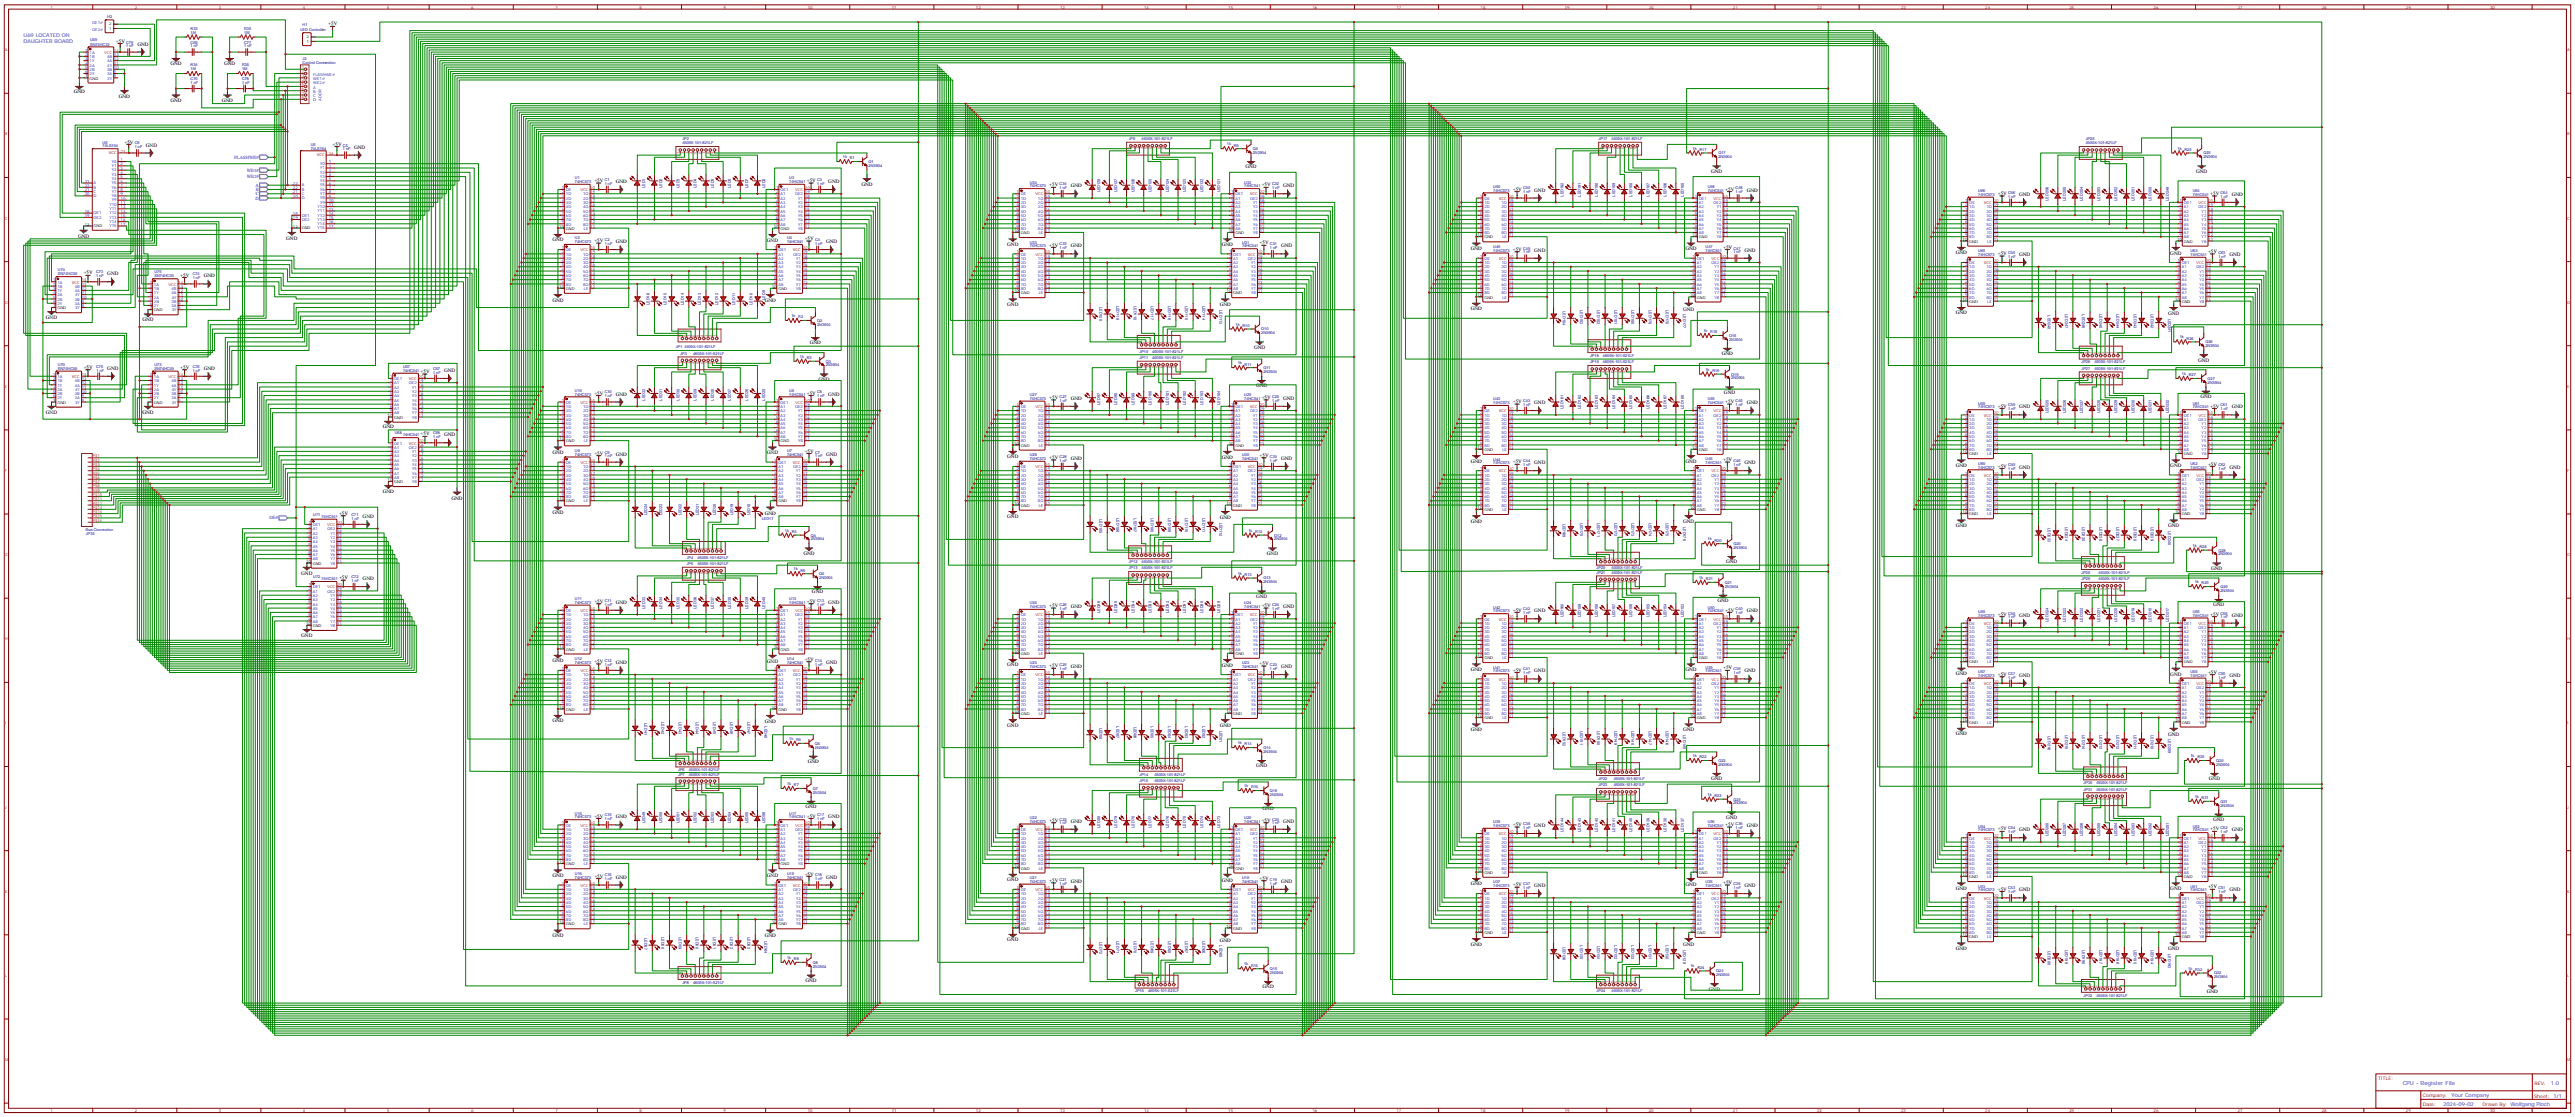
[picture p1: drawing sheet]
<svg xmlns="http://www.w3.org/2000/svg" width="2117mm" height="918mm" viewBox="0 0 2117 918" stroke-linecap="round" stroke-linejoin="round" font-family="sans-serif">
<defs><g id="words">
<text font-size="4.6" fill="#00f" x="1975" y="891">CPU - Register File</text>
<g font-size="4.2">
<text x="270" y="21">+5V</text>
<text x="95" y="35">+5V</text>
<text x="113" y="38">GND</text>
<text x="140" y="54">GND</text>
<text x="184" y="54">GND</text>
<text x="61" y="77">GND</text>
<text x="98" y="80">GND</text>
<text x="140" y="84">GND</text>
<text x="182" y="84">GND</text>
<text x="102" y="118">+5V</text>
<text x="273" y="120">+5V</text>
<text x="120" y="120">GND</text>
<text x="291" y="122">GND</text>
<text x="1024" y="138">GND</text>
<text x="1407" y="142">GND</text>
<text x="1805" y="142">GND</text>
<text x="489" y="150">+5V</text>
<text x="663" y="150">+5V</text>
<text x="506" y="150">GND</text>
<text x="681" y="150">GND</text>
<text x="708" y="153">GND</text>
<text x="863" y="153">+5V</text>
<text x="880" y="154">GND</text>
<text x="1037" y="153">+5V</text>
<text x="1055" y="154">GND</text>
<text x="1244" y="157">+5V</text>
<text x="1261" y="157">GND</text>
<text x="1418" y="157">+5V</text>
<text x="1436" y="157">GND</text>
<text x="1642" y="160">+5V</text>
<text x="1660" y="161">GND</text>
<text x="1817" y="160">+5V</text>
<text x="1834" y="161">GND</text>
<text x="64" y="195">GND</text>
<text x="235" y="197">GND</text>
<text x="661" y="197">+5V</text>
<text x="454" y="198">GND</text>
<text x="489" y="199">+5V</text>
<text x="506" y="200">GND</text>
<text x="630" y="199">GND</text>
<text x="679" y="200">GND</text>
<text x="828" y="202">GND</text>
<text x="863" y="203">+5V</text>
<text x="880" y="203">GND</text>
<text x="1004" y="202">GND</text>
<text x="1035" y="201">+5V</text>
<text x="1053" y="203">GND</text>
<text x="1209" y="205">GND</text>
<text x="1244" y="206">+5V</text>
<text x="1261" y="207">GND</text>
<text x="1385" y="206">GND</text>
<text x="1416" y="204">+5V</text>
<text x="1434" y="207">GND</text>
<text x="1608" y="209">GND</text>
<text x="1642" y="210">+5V</text>
<text x="1784" y="209">GND</text>
<text x="1815" y="208">+5V</text>
<text x="1660" y="210">GND</text>
<text x="1833" y="210">GND</text>
<text x="69" y="226">+5V</text>
<text x="88" y="226">GND</text>
<text x="148" y="227">+5V</text>
<text x="168" y="228">GND</text>
<text x="454" y="248">GND</text>
<text x="629" y="248">GND</text>
<text x="828" y="251">GND</text>
<text x="1003" y="252">GND</text>
<text x="1209" y="255">GND</text>
<text x="1384" y="255">GND</text>
<text x="38" y="262">GND</text>
<text x="1608" y="258">GND</text>
<text x="1782" y="259">GND</text>
<text x="117" y="264">GND</text>
<text x="666" y="283">GND</text>
<text x="1031" y="287">GND</text>
<text x="1415" y="292">GND</text>
<text x="1807" y="297">GND</text>
<text x="69" y="303">+5V</text>
<text x="88" y="304">GND</text>
<text x="148" y="303">+5V</text>
<text x="168" y="304">GND</text>
<text x="365" y="306">GND</text>
<text x="346" y="307">+5V</text>
<text x="673" y="313">GND</text>
<text x="1033" y="318">GND</text>
<text x="1417" y="324">GND</text>
<text x="489" y="324">+5V</text>
<text x="506" y="325">GND</text>
<text x="663" y="324">+5V</text>
<text x="681" y="325">GND</text>
<text x="863" y="328">+5V</text>
<text x="880" y="329">GND</text>
<text x="1037" y="328">+5V</text>
<text x="1055" y="329">GND</text>
<text x="1809" y="327">GND</text>
<text x="1244" y="331">+5V</text>
<text x="1261" y="332">GND</text>
<text x="1418" y="331">+5V</text>
<text x="1436" y="332">GND</text>
<text x="1642" y="335">+5V</text>
<text x="1660" y="336">GND</text>
<text x="1817" y="335">+5V</text>
<text x="1834" y="336">GND</text>
<text x="38" y="340">GND</text>
<text x="117" y="340">GND</text>
<text x="315" y="352">GND</text>
<text x="346" y="358">+5V</text>
<text x="365" y="359">GND</text>
<text x="661" y="372">+5V</text>
<text x="454" y="373">GND</text>
<text x="489" y="374">+5V</text>
<text x="506" y="374">GND</text>
<text x="630" y="373">GND</text>
<text x="679" y="374">GND</text>
<text x="828" y="377">GND</text>
<text x="863" y="377">+5V</text>
<text x="880" y="378">GND</text>
<text x="1004" y="377">GND</text>
<text x="1035" y="375">+5V</text>
<text x="1053" y="378">GND</text>
<text x="1209" y="380">GND</text>
<text x="1244" y="381">+5V</text>
<text x="1261" y="381">GND</text>
<text x="1385" y="380">GND</text>
<text x="1416" y="379">+5V</text>
<text x="1434" y="381">GND</text>
<text x="1608" y="384">GND</text>
<text x="1784" y="384">GND</text>
<text x="1815" y="383">+5V</text>
<text x="1642" y="384">+5V</text>
<text x="1660" y="385">GND</text>
<text x="1833" y="385">GND</text>
<text x="315" y="405">GND</text>
<text x="371" y="410">GND</text>
<text x="279" y="423">+5V</text>
<text x="298" y="426">GND</text>
<text x="454" y="422">GND</text>
<text x="629" y="423">GND</text>
<text x="828" y="426">GND</text>
<text x="1003" y="426">GND</text>
<text x="1209" y="429">GND</text>
<text x="1384" y="430">GND</text>
<text x="1608" y="433">GND</text>
<text x="1782" y="433">GND</text>
<text x="660" y="456">GND</text>
<text x="1041" y="456">GND</text>
<text x="1419" y="463">GND</text>
<text x="248" y="472">GND</text>
<text x="1818" y="468">GND</text>
<text x="279" y="476">+5V</text>
<text x="298" y="477">GND</text>
<text x="667" y="488">GND</text>
<text x="1033" y="491">GND</text>
<text x="489" y="495">+5V</text>
<text x="506" y="496">GND</text>
<text x="663" y="495">+5V</text>
<text x="681" y="496">GND</text>
<text x="1412" y="495">GND</text>
<text x="863" y="499">+5V</text>
<text x="880" y="500">GND</text>
<text x="1037" y="499">+5V</text>
<text x="1055" y="500">GND</text>
<text x="1244" y="502">+5V</text>
<text x="1261" y="503">GND</text>
<text x="1418" y="502">+5V</text>
<text x="1436" y="503">GND</text>
<text x="1819" y="498">GND</text>
<text x="1642" y="506">+5V</text>
<text x="1660" y="507">GND</text>
<text x="1817" y="506">+5V</text>
<text x="1834" y="507">GND</text>
<text x="248" y="523">GND</text>
<text x="454" y="544">GND</text>
<text x="489" y="545">+5V</text>
<text x="506" y="546">GND</text>
<text x="630" y="544">GND</text>
<text x="661" y="543">+5V</text>
<text x="679" y="546">GND</text>
<text x="828" y="548">GND</text>
<text x="863" y="548">+5V</text>
<text x="880" y="549">GND</text>
<text x="1004" y="548">GND</text>
<text x="1035" y="547">+5V</text>
<text x="1053" y="549">GND</text>
<text x="1209" y="551">GND</text>
<text x="1244" y="552">+5V</text>
<text x="1385" y="552">GND</text>
<text x="1416" y="550">+5V</text>
<text x="1261" y="553">GND</text>
<text x="1434" y="553">GND</text>
<text x="1608" y="555">GND</text>
<text x="1642" y="555">+5V</text>
<text x="1660" y="556">GND</text>
<text x="1784" y="555">GND</text>
<text x="1815" y="554">+5V</text>
<text x="1833" y="556">GND</text>
<text x="454" y="593">GND</text>
<text x="629" y="594">GND</text>
<text x="828" y="597">GND</text>
<text x="1003" y="597">GND</text>
<text x="1209" y="601">GND</text>
<text x="1384" y="601">GND</text>
<text x="1608" y="604">GND</text>
<text x="1782" y="604">GND</text>
<text x="664" y="627">GND</text>
<text x="1033" y="631">GND</text>
<text x="1407" y="641">GND</text>
<text x="1816" y="641">GND</text>
<text x="662" y="664">GND</text>
<text x="1038" y="666">GND</text>
<text x="489" y="672">+5V</text>
<text x="663" y="672">+5V</text>
<text x="506" y="673">GND</text>
<text x="681" y="673">GND</text>
<text x="863" y="675">+5V</text>
<text x="880" y="676">GND</text>
<text x="1037" y="675">+5V</text>
<text x="1055" y="676">GND</text>
<text x="1419" y="673">GND</text>
<text x="1819" y="675">GND</text>
<text x="1244" y="679">+5V</text>
<text x="1261" y="680">GND</text>
<text x="1418" y="679">+5V</text>
<text x="1436" y="680">GND</text>
<text x="1642" y="682">+5V</text>
<text x="1660" y="683">GND</text>
<text x="1817" y="682">+5V</text>
<text x="1834" y="683">GND</text>
<text x="661" y="719">+5V</text>
<text x="454" y="720">GND</text>
<text x="489" y="721">+5V</text>
<text x="506" y="722">GND</text>
<text x="630" y="721">GND</text>
<text x="679" y="722">GND</text>
<text x="828" y="724">GND</text>
<text x="863" y="725">+5V</text>
<text x="880" y="725">GND</text>
<text x="1004" y="724">GND</text>
<text x="1035" y="723">+5V</text>
<text x="1053" y="725">GND</text>
<text x="1209" y="728">GND</text>
<text x="1244" y="728">+5V</text>
<text x="1261" y="729">GND</text>
<text x="1385" y="728">GND</text>
<text x="1416" y="726">+5V</text>
<text x="1434" y="729">GND</text>
<text x="1608" y="731">GND</text>
<text x="1642" y="732">+5V</text>
<text x="1784" y="731">GND</text>
<text x="1815" y="730">+5V</text>
<text x="1660" y="732">GND</text>
<text x="1833" y="732">GND</text>
<text x="454" y="770">GND</text>
<text x="629" y="770">GND</text>
<text x="828" y="773">GND</text>
<text x="1003" y="774">GND</text>
<text x="1209" y="777">GND</text>
<text x="1384" y="777">GND</text>
<text x="1608" y="780">GND</text>
<text x="1782" y="781">GND</text>
<text x="662" y="807">GND</text>
<text x="1038" y="812">GND</text>
<text x="1405" y="814">GND</text>
<text x="1814" y="816">GND</text>
</g>
<g font-size="4.2" fill="#00f">
<text x="19" y="30">U69 LOCATED ON</text>
<text x="19" y="36">DAUGHTER BOARD</text>
<text x="2097" y="892">1.0</text>
<text x="2015" y="901">Your Company</text>
<text x="2008" y="909">2024-09-02</text>
</g>
<g font-size="3.9" fill="#00f">
<text x="193" y="130">FLASHWE#</text>
<text x="203" y="141">WE1#</text>
<text x="203" y="146">WE2#</text>
<text x="210" y="153">A</text>
<text x="210" y="157">B</text>
<text x="210" y="160">C</text>
<text x="210" y="164">D</text>
<text x="221" y="427">OE#</text>
</g>
<g font-size="3.9" fill="#800">
<text x="1955" y="887">TITLE:</text>
<text x="2083" y="892">REV:</text>
<text x="1992" y="901">Company:</text>
<text x="2083" y="902">Sheet: 1/1</text>
<text x="1992" y="909">Date:</text>
<text x="2041" y="909">Drawn By: Wolfgang Ploch</text>
</g>
<g font-size="3.2" fill="#800">
<text x="42" y="7">1</text>
<text x="111" y="7">2</text>
<text x="180" y="7">3</text>
<text x="249" y="7">4</text>
<text x="318" y="7">5</text>
<text x="387" y="7">6</text>
<text x="456" y="7">7</text>
<text x="526" y="7">8</text>
<text x="595" y="7">9</text>
<text x="664" y="7">10</text>
<text x="733" y="7">11</text>
<text x="802" y="7">12</text>
<text x="871" y="7">13</text>
<text x="941" y="7">14</text>
<text x="1010" y="7">15</text>
<text x="1079" y="7">16</text>
<text x="1148" y="7">17</text>
<text x="1217" y="7">18</text>
<text x="1286" y="7">19</text>
<text x="1355" y="7">20</text>
<text x="1425" y="7">21</text>
<text x="1494" y="7">22</text>
<text x="1563" y="7">23</text>
<text x="1632" y="7">24</text>
<text x="1701" y="7">25</text>
<text x="1770" y="7">26</text>
<text x="1839" y="7">27</text>
<text x="1909" y="7">28</text>
<text x="1978" y="7">29</text>
<text x="2047" y="7">30</text>
<text x="4" y="42">A</text>
<text x="2110" y="42">A</text>
<text x="4" y="111">B</text>
<text x="2110" y="111">B</text>
<text x="4" y="180">C</text>
<text x="2110" y="180">C</text>
<text x="4" y="250">D</text>
<text x="2110" y="250">D</text>
<text x="4" y="319">E</text>
<text x="2110" y="319">E</text>
<text x="4" y="388">F</text>
<text x="2110" y="388">F</text>
<text x="4" y="457">G</text>
<text x="2110" y="457">G</text>
<text x="4" y="526">H</text>
<text x="2110" y="526">H</text>
<text x="4" y="595">I</text>
<text x="2110" y="595">I</text>
<text x="4" y="664">J</text>
<text x="2110" y="664">J</text>
<text x="4" y="734">K</text>
<text x="2110" y="734">K</text>
<text x="4" y="803">L</text>
<text x="2110" y="803">L</text>
<text x="4" y="872">M</text>
<text x="2110" y="872">M</text>
<text x="42" y="914">1</text>
<text x="111" y="914">2</text>
<text x="180" y="914">3</text>
<text x="249" y="914">4</text>
<text x="318" y="914">5</text>
<text x="387" y="914">6</text>
<text x="456" y="914">7</text>
<text x="526" y="914">8</text>
<text x="595" y="914">9</text>
<text x="664" y="914">10</text>
<text x="733" y="914">11</text>
<text x="802" y="914">12</text>
<text x="871" y="914">13</text>
<text x="941" y="914">14</text>
<text x="1010" y="914">15</text>
<text x="1079" y="914">16</text>
<text x="1148" y="914">17</text>
<text x="1217" y="914">18</text>
<text x="1286" y="914">19</text>
<text x="1355" y="914">20</text>
<text x="1425" y="914">21</text>
<text x="1494" y="914">22</text>
<text x="1563" y="914">23</text>
<text x="1632" y="914">24</text>
<text x="1701" y="914">25</text>
<text x="1770" y="914">26</text>
<text x="1839" y="914">27</text>
<text x="1909" y="914">28</text>
<text x="1978" y="914">29</text>
<text x="2047" y="914">30</text>
</g>
<g font-size="3.2" fill="#000080">
<text x="88" y="15">H2</text>
<text x="249" y="22">H1</text>
<text x="157" y="28">1M</text>
<text x="157" y="24">R33</text>
<text x="201" y="28">1M</text>
<text x="201" y="24">R35</text>
<text x="247" y="25">LED Controller</text>
<text x="74" y="34">U69</text>
<text x="104" y="36">C79</text>
<text x="157" y="36">C69</text>
<text x="201" y="36">C77</text>
<text x="74" y="38">SN74HC32</text>
<text x="104" y="39">1 nF</text>
<text x="157" y="39">1 nF</text>
<text x="201" y="39">1 nF</text>
<text x="249" y="52">Control Connection</text>
<text x="249" y="49">J2</text>
<text x="157" y="58">1M</text>
<text x="157" y="54">R34</text>
<text x="199" y="58">1M</text>
<text x="199" y="54">R36</text>
<text x="157" y="66">C70</text>
<text x="199" y="66">C78</text>
<text x="157" y="69">1 nF</text>
<text x="199" y="69">1 nF</text>
<text x="84" y="118">U6</text>
<text x="111" y="119">C6</text>
<text x="255" y="120">U5</text>
<text x="561" y="119">4609X-101-821LF</text>
<text x="561" y="115">JP2</text>
<text x="928" y="115">JP9</text>
<text x="938" y="115">4609X-101-821LF</text>
<text x="1009" y="119">1k</text>
<text x="1314" y="115">JP17</text>
<text x="1325" y="115">4609X-101-821LF</text>
<text x="1714" y="119">4609X-101-821LF</text>
<text x="1714" y="115">JP25</text>
<text x="84" y="121">74LS154</text>
<text x="111" y="122">1 nF</text>
<text x="255" y="123">74LS154</text>
<text x="282" y="124">1 nF</text>
<text x="282" y="120">C5</text>
<text x="1014" y="120">R9</text>
<text x="1030" y="123">Q9</text>
<text x="1391" y="123">1k</text>
<text x="1397" y="124">R17</text>
<text x="1790" y="123">1k</text>
<text x="1796" y="124">R25</text>
<text x="693" y="130">1k</text>
<text x="698" y="131">R1</text>
<text x="1030" y="126">2N3904</text>
<text x="1413" y="130">2N3904</text>
<text x="1413" y="127">Q17</text>
<text x="1811" y="130">2N3904</text>
<text x="1811" y="127">Q25</text>
<text x="714" y="137">2N3904</text>
<text x="714" y="134">Q1</text>
<text x="473" y="147">U1</text>
<text x="497" y="149">C1</text>
<text x="649" y="147">U3</text>
<text x="672" y="149">C3</text>
<text x="473" y="150">74HC573</text>
<text x="497" y="152">1 nF</text>
<text x="530" y="155" transform="rotate(-90 530 155)">LED1</text>
<text x="544" y="155" transform="rotate(-90 544 155)">LED2</text>
<text x="559" y="155" transform="rotate(-90 559 155)">LED3</text>
<text x="573" y="155" transform="rotate(-90 573 155)">LED4</text>
<text x="587" y="155" transform="rotate(-90 587 155)">LED5</text>
<text x="601" y="155" transform="rotate(-90 601 155)">LED6</text>
<text x="615" y="155" transform="rotate(-90 615 155)">LED7</text>
<text x="629" y="155" transform="rotate(-90 629 155)">LED8</text>
<text x="649" y="150">74HC541</text>
<text x="672" y="152">1 nF</text>
<text x="847" y="154">74HC573</text>
<text x="847" y="151">U34</text>
<text x="871" y="155">1 nF</text>
<text x="871" y="152">C34</text>
<text x="1023" y="154">74HC541</text>
<text x="1023" y="151">U32</text>
<text x="1046" y="155">1 nF</text>
<text x="1046" y="152">C32</text>
<text x="1228" y="154">U50</text>
<text x="1252" y="156">C50</text>
<text x="1404" y="154">U48</text>
<text x="1427" y="156">C48</text>
<text x="904" y="158" transform="rotate(-90 904 158)">LED128</text>
<text x="918" y="158" transform="rotate(-90 918 158)">LED127</text>
<text x="932" y="158" transform="rotate(-90 932 158)">LED126</text>
<text x="947" y="158" transform="rotate(-90 947 158)">LED125</text>
<text x="961" y="158" transform="rotate(-90 961 158)">LED124</text>
<text x="975" y="158" transform="rotate(-90 975 158)">LED123</text>
<text x="989" y="158" transform="rotate(-90 989 158)">LED122</text>
<text x="1003" y="158" transform="rotate(-90 1003 158)">LED121</text>
<text x="1228" y="157">74HC573</text>
<text x="1252" y="159">1 nF</text>
<text x="1285" y="162" transform="rotate(-90 1285 162)">LED192</text>
<text x="1299" y="162" transform="rotate(-90 1299 162)">LED191</text>
<text x="1313" y="162" transform="rotate(-90 1313 162)">LED190</text>
<text x="1328" y="162" transform="rotate(-90 1328 162)">LED189</text>
<text x="1342" y="162" transform="rotate(-90 1342 162)">LED188</text>
<text x="1356" y="162" transform="rotate(-90 1356 162)">LED187</text>
<text x="1370" y="162" transform="rotate(-90 1370 162)">LED186</text>
<text x="1384" y="162" transform="rotate(-90 1384 162)">LED185</text>
<text x="1404" y="157">74HC541</text>
<text x="1427" y="159">1 nF</text>
<text x="1626" y="161">74HC573</text>
<text x="1626" y="158">U66</text>
<text x="1651" y="159">C66</text>
<text x="1802" y="161">74HC541</text>
<text x="1802" y="158">U64</text>
<text x="1825" y="159">C64</text>
<text x="1651" y="162">1 nF</text>
<text x="1684" y="165" transform="rotate(-90 1684 165)">LED256</text>
<text x="1698" y="165" transform="rotate(-90 1698 165)">LED255</text>
<text x="1712" y="165" transform="rotate(-90 1712 165)">LED254</text>
<text x="1726" y="165" transform="rotate(-90 1726 165)">LED253</text>
<text x="1740" y="165" transform="rotate(-90 1740 165)">LED252</text>
<text x="1754" y="165" transform="rotate(-90 1754 165)">LED251</text>
<text x="1769" y="165" transform="rotate(-90 1769 165)">LED250</text>
<text x="1783" y="165" transform="rotate(-90 1783 165)">LED249</text>
<text x="1825" y="162">1 nF</text>
<text x="473" y="197">U2</text>
<text x="647" y="197">U4</text>
<text x="473" y="200">74HC573</text>
<text x="497" y="201">1 nF</text>
<text x="497" y="198">C2</text>
<text x="647" y="200">74HC541</text>
<text x="670" y="201">1 nF</text>
<text x="670" y="198">C4</text>
<text x="847" y="203">74HC573</text>
<text x="847" y="200">U33</text>
<text x="871" y="202">C33</text>
<text x="1021" y="203">74HC541</text>
<text x="1021" y="200">U31</text>
<text x="1044" y="202">C31</text>
<text x="1228" y="204">U49</text>
<text x="1402" y="204">U47</text>
<text x="871" y="205">1 nF</text>
<text x="1044" y="205">1 nF</text>
<text x="1228" y="207">74HC573</text>
<text x="1252" y="208">1 nF</text>
<text x="1252" y="205">C49</text>
<text x="1402" y="207">74HC541</text>
<text x="1425" y="208">1 nF</text>
<text x="1425" y="205">C47</text>
<text x="1626" y="207">U65</text>
<text x="1651" y="209">C65</text>
<text x="1801" y="207">U63</text>
<text x="1824" y="209">C63</text>
<text x="1626" y="210">74HC573</text>
<text x="1651" y="212">1 nF</text>
<text x="1801" y="210">74HC541</text>
<text x="1824" y="212">1 nF</text>
<text x="48" y="226">SN74HC00</text>
<text x="48" y="223">U74</text>
<text x="79" y="228">1 nF</text>
<text x="79" y="224">C73</text>
<text x="127" y="224">U75</text>
<text x="158" y="226">C74</text>
<text x="127" y="228">SN74HC00</text>
<text x="158" y="229">1 nF</text>
<text x="534" y="251" transform="rotate(-90 534 251)">LED16</text>
<text x="548" y="251" transform="rotate(-90 548 251)">LED15</text>
<text x="562" y="251" transform="rotate(-90 562 251)">LED14</text>
<text x="576" y="251" transform="rotate(-90 576 251)">LED13</text>
<text x="590" y="251" transform="rotate(-90 590 251)">LED12</text>
<text x="604" y="251" transform="rotate(-90 604 251)">LED11</text>
<text x="619" y="251" transform="rotate(-90 619 251)">LED10</text>
<text x="629" y="246" transform="rotate(-90 629 246)">LED9</text>
<text x="918" y="251" transform="rotate(90 918 251)">LED119</text>
<text x="932" y="251" transform="rotate(90 932 251)">LED118</text>
<text x="946" y="251" transform="rotate(90 946 251)">LED117</text>
<text x="960" y="251" transform="rotate(90 960 251)">LED116</text>
<text x="974" y="251" transform="rotate(90 974 251)">LED115</text>
<text x="988" y="251" transform="rotate(90 988 251)">LED114</text>
<text x="904" y="252" transform="rotate(90 904 252)">LED120</text>
<text x="1002" y="255" transform="rotate(90 1002 255)">LED113</text>
<text x="1285" y="256" transform="rotate(90 1285 256)">LED184</text>
<text x="1299" y="255" transform="rotate(90 1299 255)">LED183</text>
<text x="1313" y="255" transform="rotate(90 1313 255)">LED182</text>
<text x="1327" y="255" transform="rotate(90 1327 255)">LED181</text>
<text x="1341" y="255" transform="rotate(90 1341 255)">LED180</text>
<text x="1355" y="255" transform="rotate(90 1355 255)">LED179</text>
<text x="1369" y="255" transform="rotate(90 1369 255)">LED178</text>
<text x="651" y="260">1k</text>
<text x="656" y="262">R2</text>
<text x="1383" y="258" transform="rotate(90 1383 258)">LED177</text>
<text x="1683" y="259" transform="rotate(90 1683 259)">LED248</text>
<text x="1697" y="258" transform="rotate(90 1697 258)">LED247</text>
<text x="1712" y="258" transform="rotate(90 1712 258)">LED246</text>
<text x="1726" y="258" transform="rotate(90 1726 258)">LED245</text>
<text x="1740" y="258" transform="rotate(90 1740 258)">LED244</text>
<text x="1754" y="258" transform="rotate(90 1754 258)">LED243</text>
<text x="1768" y="258" transform="rotate(90 1768 258)">LED242</text>
<text x="1782" y="262" transform="rotate(90 1782 262)">LED241</text>
<text x="672" y="268">2N3904</text>
<text x="672" y="264">Q2</text>
<text x="1016" y="268">1k</text>
<text x="1021" y="269">R10</text>
<text x="1037" y="275">2N3904</text>
<text x="1037" y="272">Q10</text>
<text x="1400" y="273">1k</text>
<text x="1406" y="274">R18</text>
<text x="1421" y="280">2N3904</text>
<text x="1421" y="277">Q18</text>
<text x="1792" y="278">1k</text>
<text x="1797" y="279">R26</text>
<text x="556" y="286">JP1</text>
<text x="563" y="286">4609X-101-821LF</text>
<text x="1813" y="285">2N3904</text>
<text x="1813" y="282">Q26</text>
<text x="559" y="292">JP3</text>
<text x="570" y="292">4609X-101-821LF</text>
<text x="658" y="294">1k</text>
<text x="937" y="290">JP10</text>
<text x="947" y="290">4609X-101-821LF</text>
<text x="1307" y="293">JP18</text>
<text x="1318" y="293">4609X-101-821LF</text>
<text x="663" y="295">R3</text>
<text x="679" y="298">Q3</text>
<text x="937" y="295">JP11</text>
<text x="947" y="295">4609X-101-821LF</text>
<text x="1017" y="299">1k</text>
<text x="1307" y="299">JP19</text>
<text x="1318" y="299">4609X-101-821LF</text>
<text x="1711" y="299">JP26</text>
<text x="1722" y="299">4609X-101-821LF</text>
<text x="48" y="304">SN74HC00</text>
<text x="48" y="300">U70</text>
<text x="79" y="302">C75</text>
<text x="79" y="306">1 nF</text>
<text x="127" y="304">SN74HC00</text>
<text x="127" y="300">U73</text>
<text x="158" y="305">1 nF</text>
<text x="158" y="302">C76</text>
<text x="331" y="306">74HC541</text>
<text x="331" y="302">U67</text>
<text x="356" y="304">C67</text>
<text x="679" y="301">2N3904</text>
<text x="1023" y="300">R11</text>
<text x="1039" y="303">Q11</text>
<text x="1402" y="305">1k</text>
<text x="1408" y="306">R19</text>
<text x="1711" y="304">JP27</text>
<text x="1722" y="304">4609X-101-821LF</text>
<text x="356" y="307">1 nF</text>
<text x="1039" y="306">2N3904</text>
<text x="1423" y="312">2N3904</text>
<text x="1423" y="309">Q19</text>
<text x="1794" y="308">1k</text>
<text x="1799" y="309">R27</text>
<text x="1815" y="315">2N3904</text>
<text x="1815" y="312">Q27</text>
<text x="473" y="322">U10</text>
<text x="497" y="323">C10</text>
<text x="649" y="322">U8</text>
<text x="672" y="323">C8</text>
<text x="473" y="325">74HC573</text>
<text x="497" y="326">1 nF</text>
<text x="530" y="329" transform="rotate(-90 530 329)">LED32</text>
<text x="544" y="329" transform="rotate(-90 544 329)">LED31</text>
<text x="559" y="329" transform="rotate(-90 559 329)">LED30</text>
<text x="573" y="329" transform="rotate(-90 573 329)">LED29</text>
<text x="587" y="329" transform="rotate(-90 587 329)">LED28</text>
<text x="601" y="329" transform="rotate(-90 601 329)">LED27</text>
<text x="615" y="329" transform="rotate(-90 615 329)">LED26</text>
<text x="629" y="329" transform="rotate(-90 629 329)">LED25</text>
<text x="649" y="325">74HC541</text>
<text x="672" y="326">1 nF</text>
<text x="847" y="329">74HC573</text>
<text x="847" y="325">U27</text>
<text x="871" y="330">1 nF</text>
<text x="871" y="327">C27</text>
<text x="1023" y="329">74HC541</text>
<text x="1023" y="325">U29</text>
<text x="1046" y="330">1 nF</text>
<text x="1046" y="327">C29</text>
<text x="1228" y="329">U43</text>
<text x="1404" y="329">U45</text>
<text x="904" y="333" transform="rotate(-90 904 333)">LED97</text>
<text x="918" y="333" transform="rotate(-90 918 333)">LED98</text>
<text x="932" y="333" transform="rotate(-90 932 333)">LED99</text>
<text x="947" y="333" transform="rotate(-90 947 333)">LED100</text>
<text x="961" y="333" transform="rotate(-90 961 333)">LED101</text>
<text x="975" y="333" transform="rotate(-90 975 333)">LED102</text>
<text x="989" y="333" transform="rotate(-90 989 333)">LED103</text>
<text x="1003" y="333" transform="rotate(-90 1003 333)">LED104</text>
<text x="1228" y="332">74HC573</text>
<text x="1252" y="333">1 nF</text>
<text x="1252" y="330">C43</text>
<text x="1404" y="332">74HC541</text>
<text x="1427" y="333">1 nF</text>
<text x="1427" y="330">C45</text>
<text x="1626" y="336">74HC573</text>
<text x="1626" y="333">U59</text>
<text x="1651" y="334">C59</text>
<text x="1802" y="336">74HC541</text>
<text x="1802" y="332">U61</text>
<text x="1825" y="334">C61</text>
<text x="1285" y="336" transform="rotate(-90 1285 336)">LED161</text>
<text x="1299" y="336" transform="rotate(-90 1299 336)">LED162</text>
<text x="1313" y="336" transform="rotate(-90 1313 336)">LED163</text>
<text x="1328" y="336" transform="rotate(-90 1328 336)">LED164</text>
<text x="1342" y="336" transform="rotate(-90 1342 336)">LED165</text>
<text x="1356" y="336" transform="rotate(-90 1356 336)">LED166</text>
<text x="1370" y="336" transform="rotate(-90 1370 336)">LED167</text>
<text x="1384" y="336" transform="rotate(-90 1384 336)">LED168</text>
<text x="1651" y="337">1 nF</text>
<text x="1684" y="340" transform="rotate(-90 1684 340)">LED225</text>
<text x="1698" y="340" transform="rotate(-90 1698 340)">LED226</text>
<text x="1712" y="340" transform="rotate(-90 1712 340)">LED227</text>
<text x="1726" y="340" transform="rotate(-90 1726 340)">LED228</text>
<text x="1740" y="340" transform="rotate(-90 1740 340)">LED229</text>
<text x="1754" y="340" transform="rotate(-90 1754 340)">LED230</text>
<text x="1769" y="340" transform="rotate(-90 1769 340)">LED231</text>
<text x="1783" y="340" transform="rotate(-90 1783 340)">LED232</text>
<text x="1825" y="337">1 nF</text>
<text x="325" y="357">U68</text>
<text x="331" y="359">74HC541</text>
<text x="356" y="360">1 nF</text>
<text x="356" y="357">C68</text>
<text x="473" y="371">U9</text>
<text x="647" y="371">U7</text>
<text x="473" y="374">74HC573</text>
<text x="497" y="376">1 nF</text>
<text x="497" y="373">C9</text>
<text x="647" y="374">74HC541</text>
<text x="670" y="376">1 nF</text>
<text x="670" y="373">C7</text>
<text x="847" y="378">74HC573</text>
<text x="847" y="375">U28</text>
<text x="871" y="376">C28</text>
<text x="1021" y="378">74HC541</text>
<text x="1021" y="375">U30</text>
<text x="1044" y="376">C30</text>
<text x="871" y="379">1 nF</text>
<text x="1044" y="379">1 nF</text>
<text x="1228" y="381">74HC573</text>
<text x="1228" y="378">U44</text>
<text x="1252" y="383">1 nF</text>
<text x="1252" y="380">C44</text>
<text x="1402" y="381">74HC541</text>
<text x="1402" y="378">U46</text>
<text x="1425" y="383">1 nF</text>
<text x="1425" y="380">C46</text>
<text x="1626" y="382">U60</text>
<text x="1651" y="383">C60</text>
<text x="1801" y="382">U62</text>
<text x="1824" y="383">C62</text>
<text x="1626" y="385">74HC573</text>
<text x="1651" y="386">1 nF</text>
<text x="1801" y="385">74HC541</text>
<text x="1824" y="386">1 nF</text>
<text x="258" y="424">U71</text>
<text x="264" y="426">74HC541</text>
<text x="289" y="424">C71</text>
<text x="532" y="424" transform="rotate(-90 532 424)">LED24</text>
<text x="544" y="424" transform="rotate(-90 544 424)">LED23</text>
<text x="560" y="424" transform="rotate(-90 560 424)">LED22</text>
<text x="574" y="424" transform="rotate(-90 574 424)">LED21</text>
<text x="588" y="424" transform="rotate(-90 588 424)">LED20</text>
<text x="603" y="424" transform="rotate(-90 603 424)">LED19</text>
<text x="617" y="424" transform="rotate(-90 617 424)">LED18</text>
<text x="918" y="426" transform="rotate(90 918 426)">LED106</text>
<text x="932" y="426" transform="rotate(90 932 426)">LED107</text>
<text x="946" y="426" transform="rotate(90 946 426)">LED108</text>
<text x="960" y="426" transform="rotate(90 960 426)">LED109</text>
<text x="974" y="426" transform="rotate(90 974 426)">LED110</text>
<text x="988" y="426" transform="rotate(90 988 426)">LED111</text>
<text x="289" y="427">1 nF</text>
<text x="626" y="427">LED17</text>
<text x="904" y="427" transform="rotate(90 904 427)">LED105</text>
<text x="1002" y="429" transform="rotate(90 1002 429)">LED112</text>
<text x="1285" y="430" transform="rotate(90 1285 430)">LED169</text>
<text x="1299" y="429" transform="rotate(90 1299 429)">LED170</text>
<text x="1313" y="429" transform="rotate(90 1313 429)">LED171</text>
<text x="1327" y="429" transform="rotate(90 1327 429)">LED172</text>
<text x="1341" y="429" transform="rotate(90 1341 429)">LED173</text>
<text x="1355" y="429" transform="rotate(90 1355 429)">LED174</text>
<text x="1369" y="429" transform="rotate(90 1369 429)">LED175</text>
<text x="71" y="436">Bus Connection</text>
<text x="645" y="437">1k</text>
<text x="651" y="438">R4</text>
<text x="1026" y="437">1k</text>
<text x="1032" y="438">R12</text>
<text x="1383" y="433" transform="rotate(90 1383 433)">LED176</text>
<text x="1683" y="434" transform="rotate(90 1683 434)">LED233</text>
<text x="1697" y="433" transform="rotate(90 1697 433)">LED234</text>
<text x="1712" y="433" transform="rotate(90 1712 433)">LED235</text>
<text x="1726" y="433" transform="rotate(90 1726 433)">LED236</text>
<text x="1740" y="433" transform="rotate(90 1740 433)">LED237</text>
<text x="1754" y="433" transform="rotate(90 1754 433)">LED238</text>
<text x="1768" y="433" transform="rotate(90 1768 433)">LED239</text>
<text x="1782" y="436" transform="rotate(90 1782 436)">LED240</text>
<text x="71" y="439">JP33</text>
<text x="666" y="444">2N3904</text>
<text x="666" y="441">Q4</text>
<text x="1047" y="444">2N3904</text>
<text x="1047" y="441">Q12</text>
<text x="1404" y="444">1k</text>
<text x="1409" y="445">R20</text>
<text x="1425" y="448">Q20</text>
<text x="1802" y="449">1k</text>
<text x="1425" y="451">2N3904</text>
<text x="1808" y="450">R28</text>
<text x="1824" y="453">Q28</text>
<text x="564" y="459">JP4</text>
<text x="573" y="459">4609X-101-821LF</text>
<text x="1824" y="456">2N3904</text>
<text x="564" y="464">JP5</text>
<text x="573" y="464">4609X-101-821LF</text>
<text x="928" y="463">JP12</text>
<text x="928" y="468">JP13</text>
<text x="938" y="463">4609X-101-821LF</text>
<text x="938" y="468">4609X-101-821LF</text>
<text x="1312" y="468">JP20</text>
<text x="1325" y="468">4609X-101-821LF</text>
<text x="652" y="469">1k</text>
<text x="658" y="470">R5</text>
<text x="673" y="473">Q5</text>
<text x="1017" y="472">1k</text>
<text x="1023" y="473">R13</text>
<text x="1312" y="471">JP21</text>
<text x="1325" y="471">4609X-101-821LF</text>
<text x="1711" y="471">JP28</text>
<text x="1725" y="471">4609X-101-821LF</text>
<text x="258" y="475">U72</text>
<text x="264" y="477">74HC541</text>
<text x="289" y="478">1 nF</text>
<text x="289" y="475">C72</text>
<text x="673" y="476">2N3904</text>
<text x="1039" y="479">2N3904</text>
<text x="1039" y="476">Q13</text>
<text x="1397" y="476">1k</text>
<text x="1402" y="477">R21</text>
<text x="1418" y="480">Q21</text>
<text x="1711" y="477">JP29</text>
<text x="1725" y="477">4609X-101-821LF</text>
<text x="1804" y="479">1k</text>
<text x="1418" y="483">2N3904</text>
<text x="1810" y="480">R29</text>
<text x="1825" y="483">Q29</text>
<text x="1825" y="486">2N3904</text>
<text x="473" y="496">74HC573</text>
<text x="473" y="493">U11</text>
<text x="497" y="498">1 nF</text>
<text x="497" y="494">C11</text>
<text x="649" y="496">74HC541</text>
<text x="649" y="493">U13</text>
<text x="672" y="498">1 nF</text>
<text x="672" y="494">C13</text>
<text x="847" y="497">U26</text>
<text x="871" y="498">C26</text>
<text x="1023" y="496">U24</text>
<text x="1046" y="498">C24</text>
<text x="530" y="500" transform="rotate(-90 530 500)">LED33</text>
<text x="544" y="500" transform="rotate(-90 544 500)">LED34</text>
<text x="559" y="500" transform="rotate(-90 559 500)">LED35</text>
<text x="573" y="500" transform="rotate(-90 573 500)">LED36</text>
<text x="587" y="500" transform="rotate(-90 587 500)">LED37</text>
<text x="601" y="500" transform="rotate(-90 601 500)">LED38</text>
<text x="615" y="500" transform="rotate(-90 615 500)">LED39</text>
<text x="629" y="500" transform="rotate(-90 629 500)">LED40</text>
<text x="847" y="500">74HC573</text>
<text x="871" y="501">1 nF</text>
<text x="904" y="504" transform="rotate(-90 904 504)">LED96</text>
<text x="918" y="504" transform="rotate(-90 918 504)">LED95</text>
<text x="932" y="504" transform="rotate(-90 932 504)">LED94</text>
<text x="947" y="504" transform="rotate(-90 947 504)">LED93</text>
<text x="961" y="504" transform="rotate(-90 961 504)">LED92</text>
<text x="975" y="504" transform="rotate(-90 975 504)">LED91</text>
<text x="989" y="504" transform="rotate(-90 989 504)">LED90</text>
<text x="1003" y="504" transform="rotate(-90 1003 504)">LED89</text>
<text x="1023" y="500">74HC541</text>
<text x="1046" y="501">1 nF</text>
<text x="1228" y="503">74HC573</text>
<text x="1228" y="500">U42</text>
<text x="1252" y="501">C42</text>
<text x="1404" y="503">74HC541</text>
<text x="1404" y="500">U40</text>
<text x="1427" y="501">C40</text>
<text x="1626" y="504">U58</text>
<text x="1802" y="504">U56</text>
<text x="1252" y="505">1 nF</text>
<text x="1285" y="507" transform="rotate(-90 1285 507)">LED160</text>
<text x="1299" y="507" transform="rotate(-90 1299 507)">LED159</text>
<text x="1313" y="507" transform="rotate(-90 1313 507)">LED158</text>
<text x="1328" y="507" transform="rotate(-90 1328 507)">LED157</text>
<text x="1342" y="507" transform="rotate(-90 1342 507)">LED156</text>
<text x="1356" y="507" transform="rotate(-90 1356 507)">LED155</text>
<text x="1370" y="507" transform="rotate(-90 1370 507)">LED154</text>
<text x="1384" y="507" transform="rotate(-90 1384 507)">LED153</text>
<text x="1427" y="505">1 nF</text>
<text x="1626" y="507">74HC573</text>
<text x="1651" y="508">1 nF</text>
<text x="1651" y="505">C58</text>
<text x="1802" y="507">74HC541</text>
<text x="1825" y="508">1 nF</text>
<text x="1825" y="505">C56</text>
<text x="1684" y="511" transform="rotate(-90 1684 511)">LED224</text>
<text x="1698" y="511" transform="rotate(-90 1698 511)">LED223</text>
<text x="1712" y="511" transform="rotate(-90 1712 511)">LED222</text>
<text x="1726" y="511" transform="rotate(-90 1726 511)">LED221</text>
<text x="1740" y="511" transform="rotate(-90 1740 511)">LED220</text>
<text x="1754" y="511" transform="rotate(-90 1754 511)">LED219</text>
<text x="1769" y="511" transform="rotate(-90 1769 511)">LED218</text>
<text x="1783" y="511" transform="rotate(-90 1783 511)">LED217</text>
<text x="473" y="546">74HC573</text>
<text x="473" y="542">U12</text>
<text x="497" y="544">C12</text>
<text x="647" y="546">74HC541</text>
<text x="647" y="542">U14</text>
<text x="670" y="544">C14</text>
<text x="847" y="546">U25</text>
<text x="1021" y="546">U23</text>
<text x="497" y="547">1 nF</text>
<text x="670" y="547">1 nF</text>
<text x="847" y="549">74HC573</text>
<text x="871" y="550">1 nF</text>
<text x="871" y="547">C25</text>
<text x="1021" y="549">74HC541</text>
<text x="1044" y="550">1 nF</text>
<text x="1044" y="547">C23</text>
<text x="1228" y="549">U41</text>
<text x="1252" y="551">C41</text>
<text x="1402" y="549">U39</text>
<text x="1425" y="551">C39</text>
<text x="1228" y="553">74HC573</text>
<text x="1252" y="554">1 nF</text>
<text x="1402" y="553">74HC541</text>
<text x="1425" y="554">1 nF</text>
<text x="1626" y="556">74HC573</text>
<text x="1626" y="553">U57</text>
<text x="1651" y="557">1 nF</text>
<text x="1651" y="554">C57</text>
<text x="1801" y="556">74HC541</text>
<text x="1801" y="553">U55</text>
<text x="1824" y="557">1 nF</text>
<text x="1824" y="554">C55</text>
<text x="544" y="593" transform="rotate(90 544 593)">LED42</text>
<text x="558" y="594" transform="rotate(90 558 594)">LED43</text>
<text x="572" y="593" transform="rotate(90 572 593)">LED44</text>
<text x="586" y="593" transform="rotate(90 586 593)">LED45</text>
<text x="600" y="593" transform="rotate(90 600 593)">LED46</text>
<text x="614" y="593" transform="rotate(90 614 593)">LED47</text>
<text x="530" y="594" transform="rotate(90 530 594)">LED41</text>
<text x="629" y="597" transform="rotate(90 629 597)">LED48</text>
<text x="904" y="598" transform="rotate(90 904 598)">LED88</text>
<text x="918" y="597" transform="rotate(90 918 597)">LED87</text>
<text x="932" y="597" transform="rotate(90 932 597)">LED86</text>
<text x="946" y="597" transform="rotate(90 946 597)">LED85</text>
<text x="960" y="597" transform="rotate(90 960 597)">LED84</text>
<text x="974" y="597" transform="rotate(90 974 597)">LED83</text>
<text x="988" y="597" transform="rotate(90 988 597)">LED82</text>
<text x="1002" y="600" transform="rotate(90 1002 600)">LED81</text>
<text x="1285" y="601" transform="rotate(90 1285 601)">LED152</text>
<text x="1299" y="600" transform="rotate(90 1299 600)">LED151</text>
<text x="1313" y="601" transform="rotate(90 1313 601)">LED150</text>
<text x="1327" y="600" transform="rotate(90 1327 600)">LED149</text>
<text x="1341" y="600" transform="rotate(90 1341 600)">LED148</text>
<text x="1355" y="600" transform="rotate(90 1355 600)">LED147</text>
<text x="1369" y="600" transform="rotate(90 1369 600)">LED146</text>
<text x="1383" y="604" transform="rotate(90 1383 604)">LED145</text>
<text x="1683" y="605" transform="rotate(90 1683 605)">LED216</text>
<text x="1697" y="604" transform="rotate(90 1697 604)">LED215</text>
<text x="1712" y="604" transform="rotate(90 1712 604)">LED214</text>
<text x="1726" y="604" transform="rotate(90 1726 604)">LED213</text>
<text x="1740" y="604" transform="rotate(90 1740 604)">LED212</text>
<text x="1754" y="604" transform="rotate(90 1754 604)">LED211</text>
<text x="1768" y="604" transform="rotate(90 1768 604)">LED210</text>
<text x="649" y="608">1k</text>
<text x="654" y="609">R6</text>
<text x="670" y="612">Q6</text>
<text x="1017" y="611">1k</text>
<text x="1782" y="607" transform="rotate(90 1782 607)">LED209</text>
<text x="670" y="615">2N3904</text>
<text x="1023" y="613">R14</text>
<text x="1039" y="615">Q14</text>
<text x="1039" y="619">2N3904</text>
<text x="1391" y="622">1k</text>
<text x="1397" y="623">R22</text>
<text x="1801" y="622">1k</text>
<text x="1806" y="623">R30</text>
<text x="1413" y="629">2N3904</text>
<text x="1413" y="626">Q22</text>
<text x="1822" y="629">2N3904</text>
<text x="1822" y="626">Q30</text>
<text x="557" y="634">JP6</text>
<text x="566" y="634">4609X-101-821LF</text>
<text x="557" y="637">JP7</text>
<text x="566" y="637">4609X-101-821LF</text>
<text x="937" y="637">JP14</text>
<text x="949" y="637">4609X-101-821LF</text>
<text x="1314" y="641">JP22</text>
<text x="1326" y="641">4609X-101-821LF</text>
<text x="647" y="645">1k</text>
<text x="653" y="646">R7</text>
<text x="937" y="643">JP15</text>
<text x="949" y="643">4609X-101-821LF</text>
<text x="1023" y="647">1k</text>
<text x="1028" y="648">R16</text>
<text x="1314" y="646">JP23</text>
<text x="1326" y="646">4609X-101-821LF</text>
<text x="1713" y="644">JP30</text>
<text x="1723" y="644">4609X-101-821LF</text>
<text x="668" y="652">2N3904</text>
<text x="668" y="649">Q7</text>
<text x="1044" y="654">2N3904</text>
<text x="1044" y="651">Q16</text>
<text x="1404" y="654">1k</text>
<text x="1713" y="650">JP31</text>
<text x="1723" y="650">4609X-101-821LF</text>
<text x="1409" y="655">R23</text>
<text x="1425" y="658">Q23</text>
<text x="1804" y="656">1k</text>
<text x="1810" y="657">R31</text>
<text x="1825" y="660">Q31</text>
<text x="1425" y="661">2N3904</text>
<text x="1825" y="663">2N3904</text>
<text x="473" y="669">U15</text>
<text x="497" y="671">C15</text>
<text x="649" y="669">U17</text>
<text x="672" y="671">C17</text>
<text x="473" y="673">74HC573</text>
<text x="497" y="674">1 nF</text>
<text x="530" y="677" transform="rotate(-90 530 677)">LED49</text>
<text x="544" y="677" transform="rotate(-90 544 677)">LED50</text>
<text x="559" y="677" transform="rotate(-90 559 677)">LED51</text>
<text x="573" y="677" transform="rotate(-90 573 677)">LED52</text>
<text x="587" y="677" transform="rotate(-90 587 677)">LED53</text>
<text x="601" y="677" transform="rotate(-90 601 677)">LED54</text>
<text x="615" y="677" transform="rotate(-90 615 677)">LED55</text>
<text x="629" y="677" transform="rotate(-90 629 677)">LED56</text>
<text x="649" y="673">74HC541</text>
<text x="672" y="674">1 nF</text>
<text x="847" y="676">74HC573</text>
<text x="847" y="673">U22</text>
<text x="871" y="677">1 nF</text>
<text x="871" y="674">C22</text>
<text x="1023" y="676">74HC541</text>
<text x="1023" y="673">U20</text>
<text x="1046" y="677">1 nF</text>
<text x="1046" y="674">C20</text>
<text x="1228" y="676">U38</text>
<text x="1252" y="678">C38</text>
<text x="1404" y="676">U36</text>
<text x="1427" y="678">C36</text>
<text x="904" y="680" transform="rotate(-90 904 680)">LED80</text>
<text x="918" y="680" transform="rotate(-90 918 680)">LED79</text>
<text x="932" y="680" transform="rotate(-90 932 680)">LED78</text>
<text x="947" y="680" transform="rotate(-90 947 680)">LED77</text>
<text x="961" y="680" transform="rotate(-90 961 680)">LED76</text>
<text x="975" y="680" transform="rotate(-90 975 680)">LED75</text>
<text x="989" y="680" transform="rotate(-90 989 680)">LED74</text>
<text x="1003" y="680" transform="rotate(-90 1003 680)">LED73</text>
<text x="1228" y="680">74HC573</text>
<text x="1252" y="681">1 nF</text>
<text x="1285" y="684" transform="rotate(-90 1285 684)">LED144</text>
<text x="1299" y="684" transform="rotate(-90 1299 684)">LED143</text>
<text x="1313" y="684" transform="rotate(-90 1313 684)">LED142</text>
<text x="1328" y="684" transform="rotate(-90 1328 684)">LED141</text>
<text x="1342" y="684" transform="rotate(-90 1342 684)">LED140</text>
<text x="1356" y="684" transform="rotate(-90 1356 684)">LED139</text>
<text x="1370" y="684" transform="rotate(-90 1370 684)">LED138</text>
<text x="1384" y="684" transform="rotate(-90 1384 684)">LED137</text>
<text x="1404" y="680">74HC541</text>
<text x="1427" y="681">1 nF</text>
<text x="1626" y="683">74HC573</text>
<text x="1626" y="680">U54</text>
<text x="1651" y="681">C54</text>
<text x="1802" y="683">74HC541</text>
<text x="1802" y="680">U52</text>
<text x="1825" y="681">C52</text>
<text x="1651" y="684">1 nF</text>
<text x="1684" y="687" transform="rotate(-90 1684 687)">LED208</text>
<text x="1698" y="687" transform="rotate(-90 1698 687)">LED207</text>
<text x="1712" y="687" transform="rotate(-90 1712 687)">LED206</text>
<text x="1726" y="687" transform="rotate(-90 1726 687)">LED205</text>
<text x="1740" y="687" transform="rotate(-90 1740 687)">LED204</text>
<text x="1754" y="687" transform="rotate(-90 1754 687)">LED203</text>
<text x="1769" y="687" transform="rotate(-90 1769 687)">LED202</text>
<text x="1783" y="687" transform="rotate(-90 1783 687)">LED201</text>
<text x="1825" y="684">1 nF</text>
<text x="473" y="719">U16</text>
<text x="647" y="719">U18</text>
<text x="473" y="722">74HC573</text>
<text x="497" y="723">1 nF</text>
<text x="497" y="720">C16</text>
<text x="647" y="722">74HC541</text>
<text x="670" y="723">1 nF</text>
<text x="670" y="720">C18</text>
<text x="847" y="725">74HC573</text>
<text x="847" y="722">U21</text>
<text x="871" y="724">C21</text>
<text x="1021" y="725">74HC541</text>
<text x="1021" y="722">U19</text>
<text x="1044" y="724">C19</text>
<text x="1228" y="726">U37</text>
<text x="1402" y="726">U35</text>
<text x="871" y="727">1 nF</text>
<text x="1044" y="727">1 nF</text>
<text x="1228" y="729">74HC573</text>
<text x="1252" y="730">1 nF</text>
<text x="1252" y="727">C37</text>
<text x="1402" y="729">74HC541</text>
<text x="1425" y="730">1 nF</text>
<text x="1425" y="727">C35</text>
<text x="1626" y="729">U53</text>
<text x="1651" y="731">C53</text>
<text x="1801" y="729">U51</text>
<text x="1824" y="731">C51</text>
<text x="1626" y="732">74HC573</text>
<text x="1651" y="734">1 nF</text>
<text x="1801" y="732">74HC541</text>
<text x="1824" y="734">1 nF</text>
<text x="530" y="771" transform="rotate(90 530 771)">LED57</text>
<text x="544" y="770" transform="rotate(90 544 770)">LED58</text>
<text x="558" y="770" transform="rotate(90 558 770)">LED59</text>
<text x="572" y="770" transform="rotate(90 572 770)">LED60</text>
<text x="586" y="770" transform="rotate(90 586 770)">LED61</text>
<text x="600" y="770" transform="rotate(90 600 770)">LED62</text>
<text x="614" y="770" transform="rotate(90 614 770)">LED63</text>
<text x="629" y="773" transform="rotate(90 629 773)">LED64</text>
<text x="918" y="773" transform="rotate(90 918 773)">LED71</text>
<text x="932" y="773" transform="rotate(90 932 773)">LED70</text>
<text x="946" y="773" transform="rotate(90 946 773)">LED69</text>
<text x="960" y="773" transform="rotate(90 960 773)">LED68</text>
<text x="974" y="773" transform="rotate(90 974 773)">LED67</text>
<text x="988" y="773" transform="rotate(90 988 773)">LED66</text>
<text x="904" y="774" transform="rotate(90 904 774)">LED72</text>
<text x="1002" y="777" transform="rotate(90 1002 777)">LED65</text>
<text x="1285" y="778" transform="rotate(90 1285 778)">LED136</text>
<text x="1299" y="777" transform="rotate(90 1299 777)">LED135</text>
<text x="1313" y="777" transform="rotate(90 1313 777)">LED134</text>
<text x="1327" y="777" transform="rotate(90 1327 777)">LED133</text>
<text x="1341" y="777" transform="rotate(90 1341 777)">LED132</text>
<text x="1355" y="777" transform="rotate(90 1355 777)">LED131</text>
<text x="1369" y="777" transform="rotate(90 1369 777)">LED130</text>
<text x="1383" y="780" transform="rotate(90 1383 780)">LED129</text>
<text x="1683" y="781" transform="rotate(90 1683 781)">LED200</text>
<text x="1697" y="780" transform="rotate(90 1697 780)">LED199</text>
<text x="1712" y="780" transform="rotate(90 1712 780)">LED198</text>
<text x="1726" y="780" transform="rotate(90 1726 780)">LED197</text>
<text x="1740" y="780" transform="rotate(90 1740 780)">LED196</text>
<text x="1754" y="780" transform="rotate(90 1754 780)">LED195</text>
<text x="1768" y="780" transform="rotate(90 1768 780)">LED194</text>
<text x="1782" y="784" transform="rotate(90 1782 784)">LED193</text>
<text x="647" y="788">1k</text>
<text x="653" y="789">R8</text>
<text x="668" y="792">Q8</text>
<text x="668" y="795">2N3904</text>
<text x="1023" y="793">1k</text>
<text x="1028" y="794">R15</text>
<text x="1044" y="797">Q15</text>
<text x="1390" y="795">1k</text>
<text x="1395" y="796">R24</text>
<text x="1799" y="797">1k</text>
<text x="1804" y="798">R32</text>
<text x="1044" y="800">2N3904</text>
<text x="1411" y="802">2N3904</text>
<text x="1411" y="799">Q24</text>
<text x="1820" y="804">2N3904</text>
<text x="1820" y="801">Q32</text>
<text x="561" y="808">JP8</text>
<text x="570" y="808">4609X-101-821LF</text>
<text x="933" y="815">JP16</text>
<text x="944" y="815">4609X-101-821LF</text>
<text x="1312" y="815">JP24</text>
<text x="1325" y="815">4609X-101-821LF</text>
<text x="1713" y="819">JP32</text>
<text x="1723" y="819">4609X-101-821LF</text>
</g>
<g font-size="3.2" fill="#00f">
<text x="76" y="20">OE1#</text>
<text x="76" y="25">OE2#</text>
<text x="70" y="42">1</text>
<text x="70" y="46">2</text>
<text x="74" y="44">1A</text>
<text x="74" y="48">1B</text>
<text x="88" y="48">4B</text>
<text x="94" y="46">13</text>
<text x="70" y="49">3</text>
<text x="70" y="53">4</text>
<text x="74" y="51">1Y</text>
<text x="88" y="51">4A</text>
<text x="94" y="53">11</text>
<text x="94" y="49">12</text>
<text x="70" y="57">5</text>
<text x="74" y="55">2A</text>
<text x="74" y="58">2B</text>
<text x="88" y="58">3B</text>
<text x="88" y="55">4Y</text>
<text x="94" y="57">10</text>
<text x="70" y="60">6</text>
<text x="74" y="62">2Y</text>
<text x="88" y="62">3A</text>
<text x="88" y="65">3Y</text>
<text x="94" y="64">8</text>
<text x="94" y="60">9</text>
<text x="258" y="62">FLASHWE#</text>
<text x="258" y="66">WE1#</text>
<text x="258" y="69">WE2#</text>
<text x="258" y="73">A</text>
<text x="258" y="76">B</text>
<text x="258" y="80">C</text>
<text x="258" y="83">D</text>
<text x="264" y="83" transform="rotate(-90 264 83)">ADDR</text>
<text x="92" y="134">Y0</text>
<text x="92" y="137">Y1</text>
<text x="99" y="132">1</text>
<text x="99" y="136">2</text>
<text x="263" y="136">Y0</text>
<text x="270" y="134">1</text>
<text x="270" y="138">2</text>
<text x="92" y="141">Y2</text>
<text x="99" y="139">3</text>
<text x="99" y="143">4</text>
<text x="263" y="139">Y1</text>
<text x="263" y="143">Y2</text>
<text x="270" y="141">3</text>
<text x="92" y="144">Y3</text>
<text x="92" y="148">Y4</text>
<text x="99" y="147">5</text>
<text x="263" y="146">Y3</text>
<text x="263" y="150">Y4</text>
<text x="270" y="145">4</text>
<text x="270" y="148">5</text>
<text x="70" y="154">22</text>
<text x="70" y="150">23</text>
<text x="77" y="155">B</text>
<text x="77" y="151">A</text>
<text x="92" y="151">Y5</text>
<text x="92" y="155">Y6</text>
<text x="99" y="150">6</text>
<text x="99" y="154">7</text>
<text x="241" y="155">22</text>
<text x="241" y="152">23</text>
<text x="248" y="153">A</text>
<text x="263" y="153">Y5</text>
<text x="270" y="152">6</text>
<text x="270" y="155">7</text>
<text x="462" y="155">1</text>
<text x="638" y="155">1</text>
<text x="70" y="161">20</text>
<text x="70" y="157">21</text>
<text x="77" y="159">C</text>
<text x="92" y="159">Y7</text>
<text x="99" y="157">8</text>
<text x="99" y="161">9</text>
<text x="241" y="159">21</text>
<text x="248" y="160">C</text>
<text x="248" y="157">B</text>
<text x="263" y="157">Y6</text>
<text x="263" y="160">Y7</text>
<text x="270" y="159">8</text>
<text x="462" y="159">2</text>
<text x="465" y="157">OE</text>
<text x="465" y="161">1D</text>
<text x="479" y="161">1Q</text>
<text x="485" y="159">19</text>
<text x="638" y="159">2</text>
<text x="642" y="157">OE1</text>
<text x="642" y="161">A1</text>
<text x="654" y="161">OE2</text>
<text x="662" y="159">19</text>
<text x="836" y="159">1</text>
<text x="839" y="161">OE</text>
<text x="1012" y="159">1</text>
<text x="1016" y="161">OE1</text>
<text x="77" y="162">D</text>
<text x="92" y="162">Y8</text>
<text x="92" y="166">Y9</text>
<text x="99" y="164">10</text>
<text x="99" y="168">11</text>
<text x="241" y="162">20</text>
<text x="248" y="164">D</text>
<text x="263" y="164">Y8</text>
<text x="263" y="167">Y9</text>
<text x="270" y="162">9</text>
<text x="270" y="166">10</text>
<text x="462" y="162">3</text>
<text x="462" y="166">4</text>
<text x="465" y="164">2D</text>
<text x="465" y="168">3D</text>
<text x="479" y="168">3Q</text>
<text x="479" y="164">2Q</text>
<text x="485" y="166">17</text>
<text x="485" y="162">18</text>
<text x="638" y="162">3</text>
<text x="638" y="166">4</text>
<text x="642" y="164">A2</text>
<text x="642" y="168">A3</text>
<text x="656" y="168">Y2</text>
<text x="656" y="164">Y1</text>
<text x="662" y="166">17</text>
<text x="662" y="162">18</text>
<text x="836" y="162">2</text>
<text x="836" y="166">3</text>
<text x="839" y="164">1D</text>
<text x="839" y="168">2D</text>
<text x="853" y="168">2Q</text>
<text x="853" y="164">1Q</text>
<text x="859" y="166">18</text>
<text x="859" y="162">19</text>
<text x="1012" y="162">2</text>
<text x="1012" y="166">3</text>
<text x="1016" y="164">A1</text>
<text x="1016" y="168">A2</text>
<text x="1028" y="164">OE2</text>
<text x="1030" y="168">Y1</text>
<text x="1036" y="166">18</text>
<text x="1036" y="162">19</text>
<text x="1217" y="162">1</text>
<text x="1217" y="166">2</text>
<text x="1220" y="164">OE</text>
<text x="1220" y="168">1D</text>
<text x="1234" y="168">1Q</text>
<text x="1240" y="166">19</text>
<text x="1393" y="162">1</text>
<text x="1393" y="166">2</text>
<text x="1397" y="164">OE1</text>
<text x="1397" y="168">A1</text>
<text x="1409" y="168">OE2</text>
<text x="1417" y="166">19</text>
<text x="1615" y="166">1</text>
<text x="1619" y="168">OE</text>
<text x="1792" y="166">1</text>
<text x="1795" y="168">OE1</text>
<text x="90" y="169">Y10</text>
<text x="90" y="173">Y11</text>
<text x="99" y="171">13</text>
<text x="261" y="171">Y10</text>
<text x="270" y="169">11</text>
<text x="270" y="173">13</text>
<text x="462" y="169">5</text>
<text x="462" y="173">6</text>
<text x="465" y="171">4D</text>
<text x="479" y="171">4Q</text>
<text x="485" y="173">15</text>
<text x="485" y="169">16</text>
<text x="638" y="169">5</text>
<text x="638" y="173">6</text>
<text x="642" y="171">A4</text>
<text x="656" y="171">Y3</text>
<text x="662" y="173">15</text>
<text x="662" y="169">16</text>
<text x="836" y="169">4</text>
<text x="836" y="173">5</text>
<text x="839" y="171">3D</text>
<text x="853" y="171">3Q</text>
<text x="859" y="173">16</text>
<text x="859" y="169">17</text>
<text x="1012" y="169">4</text>
<text x="1012" y="173">5</text>
<text x="1016" y="171">A3</text>
<text x="1030" y="171">Y2</text>
<text x="1036" y="173">16</text>
<text x="1036" y="169">17</text>
<text x="1217" y="169">3</text>
<text x="1217" y="173">4</text>
<text x="1220" y="171">2D</text>
<text x="1234" y="171">2Q</text>
<text x="1240" y="173">17</text>
<text x="1240" y="169">18</text>
<text x="1393" y="169">3</text>
<text x="1393" y="173">4</text>
<text x="1397" y="171">A2</text>
<text x="1411" y="171">Y1</text>
<text x="1417" y="173">17</text>
<text x="1417" y="169">18</text>
<text x="1615" y="169">2</text>
<text x="1615" y="173">3</text>
<text x="1619" y="171">1D</text>
<text x="1633" y="171">1Q</text>
<text x="1639" y="173">18</text>
<text x="1639" y="169">19</text>
<text x="1792" y="169">2</text>
<text x="1792" y="173">3</text>
<text x="1795" y="171">A1</text>
<text x="1807" y="171">OE2</text>
<text x="1815" y="173">18</text>
<text x="1815" y="169">19</text>
<text x="70" y="175">18</text>
<text x="70" y="178">19</text>
<text x="77" y="176">OE1</text>
<text x="77" y="180">OE2</text>
<text x="90" y="176">Y12</text>
<text x="90" y="180">Y13</text>
<text x="99" y="175">14</text>
<text x="99" y="178">15</text>
<text x="241" y="176">18</text>
<text x="248" y="178">OE1</text>
<text x="261" y="174">Y11</text>
<text x="261" y="178">Y12</text>
<text x="270" y="176">14</text>
<text x="462" y="176">7</text>
<text x="465" y="175">5D</text>
<text x="465" y="178">6D</text>
<text x="479" y="178">6Q</text>
<text x="479" y="175">5Q</text>
<text x="485" y="176">14</text>
<text x="638" y="176">7</text>
<text x="642" y="175">A5</text>
<text x="642" y="178">A6</text>
<text x="656" y="178">Y5</text>
<text x="656" y="175">Y4</text>
<text x="662" y="176">14</text>
<text x="836" y="176">6</text>
<text x="839" y="175">4D</text>
<text x="839" y="178">5D</text>
<text x="853" y="178">5Q</text>
<text x="853" y="175">4Q</text>
<text x="859" y="176">15</text>
<text x="1012" y="176">6</text>
<text x="1016" y="175">A4</text>
<text x="1016" y="178">A5</text>
<text x="1030" y="178">Y4</text>
<text x="1030" y="175">Y3</text>
<text x="1036" y="176">15</text>
<text x="1217" y="176">5</text>
<text x="1220" y="175">3D</text>
<text x="1220" y="178">4D</text>
<text x="1234" y="178">4Q</text>
<text x="1234" y="175">3Q</text>
<text x="1240" y="176">16</text>
<text x="1393" y="176">5</text>
<text x="1397" y="175">A3</text>
<text x="1397" y="178">A4</text>
<text x="1411" y="178">Y3</text>
<text x="1411" y="175">Y2</text>
<text x="1417" y="176">16</text>
<text x="1615" y="176">4</text>
<text x="1619" y="175">2D</text>
<text x="1619" y="178">3D</text>
<text x="1633" y="178">3Q</text>
<text x="1633" y="175">2Q</text>
<text x="1639" y="176">17</text>
<text x="1792" y="176">4</text>
<text x="1795" y="175">A2</text>
<text x="1795" y="178">A3</text>
<text x="1810" y="178">Y2</text>
<text x="1810" y="175">Y1</text>
<text x="1815" y="176">17</text>
<text x="90" y="183">Y14</text>
<text x="99" y="182">16</text>
<text x="99" y="185">17</text>
<text x="241" y="180">19</text>
<text x="248" y="181">OE2</text>
<text x="261" y="181">Y13</text>
<text x="261" y="185">Y14</text>
<text x="270" y="180">15</text>
<text x="270" y="184">16</text>
<text x="462" y="180">8</text>
<text x="462" y="184">9</text>
<text x="465" y="182">7D</text>
<text x="465" y="185">8D</text>
<text x="479" y="185">8Q</text>
<text x="479" y="182">7Q</text>
<text x="485" y="184">12</text>
<text x="485" y="180">13</text>
<text x="638" y="180">8</text>
<text x="638" y="184">9</text>
<text x="642" y="182">A7</text>
<text x="642" y="185">A8</text>
<text x="656" y="185">Y7</text>
<text x="656" y="182">Y6</text>
<text x="662" y="184">12</text>
<text x="662" y="180">13</text>
<text x="836" y="180">7</text>
<text x="836" y="184">8</text>
<text x="839" y="182">6D</text>
<text x="839" y="185">7D</text>
<text x="853" y="185">7Q</text>
<text x="853" y="182">6Q</text>
<text x="859" y="184">13</text>
<text x="859" y="180">14</text>
<text x="1012" y="180">7</text>
<text x="1012" y="184">8</text>
<text x="1016" y="182">A6</text>
<text x="1016" y="185">A7</text>
<text x="1030" y="185">Y6</text>
<text x="1030" y="182">Y5</text>
<text x="1036" y="184">13</text>
<text x="1036" y="180">14</text>
<text x="1217" y="180">6</text>
<text x="1217" y="184">7</text>
<text x="1220" y="182">5D</text>
<text x="1220" y="185">6D</text>
<text x="1234" y="185">6Q</text>
<text x="1234" y="182">5Q</text>
<text x="1240" y="184">14</text>
<text x="1240" y="180">15</text>
<text x="1393" y="180">6</text>
<text x="1393" y="184">7</text>
<text x="1397" y="182">A5</text>
<text x="1397" y="185">A6</text>
<text x="1411" y="185">Y5</text>
<text x="1411" y="182">Y4</text>
<text x="1417" y="184">14</text>
<text x="1417" y="180">15</text>
<text x="1615" y="180">5</text>
<text x="1615" y="184">6</text>
<text x="1619" y="182">4D</text>
<text x="1619" y="185">5D</text>
<text x="1633" y="185">5Q</text>
<text x="1633" y="182">4Q</text>
<text x="1639" y="184">15</text>
<text x="1639" y="180">16</text>
<text x="1792" y="180">5</text>
<text x="1792" y="184">6</text>
<text x="1795" y="182">A4</text>
<text x="1795" y="185">A5</text>
<text x="1810" y="185">Y4</text>
<text x="1810" y="182">Y3</text>
<text x="1815" y="184">15</text>
<text x="1815" y="180">16</text>
<text x="90" y="187">Y15</text>
<text x="261" y="188">Y15</text>
<text x="270" y="187">17</text>
<text x="480" y="189">LE</text>
<text x="485" y="187">11</text>
<text x="656" y="189">Y8</text>
<text x="662" y="187">11</text>
<text x="836" y="187">9</text>
<text x="839" y="189">8D</text>
<text x="853" y="189">8Q</text>
<text x="859" y="191">11</text>
<text x="859" y="187">12</text>
<text x="1012" y="187">9</text>
<text x="1016" y="189">A8</text>
<text x="1030" y="189">Y7</text>
<text x="1036" y="191">11</text>
<text x="1036" y="187">12</text>
<text x="1217" y="187">8</text>
<text x="1217" y="191">9</text>
<text x="1220" y="189">7D</text>
<text x="1234" y="189">7Q</text>
<text x="1240" y="191">12</text>
<text x="1240" y="187">13</text>
<text x="1393" y="187">8</text>
<text x="1393" y="191">9</text>
<text x="1397" y="189">A7</text>
<text x="1411" y="189">Y6</text>
<text x="1417" y="191">12</text>
<text x="1417" y="187">13</text>
<text x="1615" y="187">7</text>
<text x="1615" y="191">8</text>
<text x="1619" y="189">6D</text>
<text x="1633" y="189">6Q</text>
<text x="1639" y="191">13</text>
<text x="1639" y="187">14</text>
<text x="1792" y="187">7</text>
<text x="1792" y="191">8</text>
<text x="1795" y="189">A6</text>
<text x="1810" y="189">Y5</text>
<text x="1815" y="191">13</text>
<text x="1815" y="187">14</text>
<text x="854" y="192">LE</text>
<text x="1030" y="192">Y8</text>
<text x="1220" y="192">8D</text>
<text x="1234" y="192">8Q</text>
<text x="1235" y="196">LE</text>
<text x="1240" y="194">11</text>
<text x="1397" y="192">A8</text>
<text x="1411" y="196">Y8</text>
<text x="1411" y="192">Y7</text>
<text x="1417" y="194">11</text>
<text x="1615" y="194">9</text>
<text x="1619" y="192">7D</text>
<text x="1619" y="196">8D</text>
<text x="1633" y="196">8Q</text>
<text x="1633" y="192">7Q</text>
<text x="1639" y="198">11</text>
<text x="1639" y="194">12</text>
<text x="1792" y="194">9</text>
<text x="1795" y="192">A7</text>
<text x="1795" y="196">A8</text>
<text x="1810" y="196">Y7</text>
<text x="1810" y="192">Y6</text>
<text x="1815" y="198">11</text>
<text x="1815" y="194">12</text>
<text x="1634" y="199">LE</text>
<text x="1810" y="199">Y8</text>
<text x="462" y="205">1</text>
<text x="462" y="208">2</text>
<text x="465" y="206">OE</text>
<text x="485" y="208">19</text>
<text x="636" y="205">1</text>
<text x="636" y="208">2</text>
<text x="640" y="206">OE1</text>
<text x="660" y="208">19</text>
<text x="836" y="208">1</text>
<text x="1010" y="208">1</text>
<text x="462" y="212">3</text>
<text x="462" y="215">4</text>
<text x="465" y="210">1D</text>
<text x="465" y="214">2D</text>
<text x="479" y="214">2Q</text>
<text x="479" y="210">1Q</text>
<text x="485" y="215">17</text>
<text x="485" y="212">18</text>
<text x="636" y="212">3</text>
<text x="636" y="215">4</text>
<text x="640" y="210">A1</text>
<text x="640" y="214">A2</text>
<text x="652" y="210">OE2</text>
<text x="654" y="214">Y1</text>
<text x="660" y="215">17</text>
<text x="660" y="212">18</text>
<text x="836" y="212">2</text>
<text x="836" y="215">3</text>
<text x="839" y="210">OE</text>
<text x="839" y="214">1D</text>
<text x="853" y="214">1Q</text>
<text x="859" y="215">18</text>
<text x="859" y="212">19</text>
<text x="1010" y="212">2</text>
<text x="1010" y="215">3</text>
<text x="1014" y="210">OE1</text>
<text x="1014" y="214">A1</text>
<text x="1026" y="214">OE2</text>
<text x="1034" y="215">18</text>
<text x="1034" y="212">19</text>
<text x="1217" y="212">1</text>
<text x="1217" y="215">2</text>
<text x="1220" y="214">OE</text>
<text x="1240" y="215">19</text>
<text x="1391" y="212">1</text>
<text x="1391" y="215">2</text>
<text x="1395" y="214">OE1</text>
<text x="1415" y="215">19</text>
<text x="1615" y="215">1</text>
<text x="1790" y="215">1</text>
<text x="462" y="219">5</text>
<text x="465" y="217">3D</text>
<text x="465" y="221">4D</text>
<text x="479" y="221">4Q</text>
<text x="479" y="217">3Q</text>
<text x="485" y="219">16</text>
<text x="636" y="219">5</text>
<text x="640" y="217">A3</text>
<text x="640" y="221">A4</text>
<text x="654" y="221">Y3</text>
<text x="654" y="217">Y2</text>
<text x="660" y="219">16</text>
<text x="836" y="219">4</text>
<text x="839" y="217">2D</text>
<text x="839" y="221">3D</text>
<text x="853" y="221">3Q</text>
<text x="853" y="217">2Q</text>
<text x="859" y="219">17</text>
<text x="1010" y="219">4</text>
<text x="1014" y="217">A2</text>
<text x="1014" y="221">A3</text>
<text x="1028" y="221">Y2</text>
<text x="1028" y="217">Y1</text>
<text x="1034" y="219">17</text>
<text x="1217" y="219">3</text>
<text x="1220" y="217">1D</text>
<text x="1220" y="221">2D</text>
<text x="1234" y="221">2Q</text>
<text x="1234" y="217">1Q</text>
<text x="1240" y="219">18</text>
<text x="1391" y="219">3</text>
<text x="1395" y="217">A1</text>
<text x="1395" y="221">A2</text>
<text x="1407" y="217">OE2</text>
<text x="1409" y="221">Y1</text>
<text x="1415" y="219">18</text>
<text x="1615" y="219">2</text>
<text x="1619" y="217">OE</text>
<text x="1619" y="221">1D</text>
<text x="1633" y="221">1Q</text>
<text x="1639" y="219">19</text>
<text x="1790" y="219">2</text>
<text x="1793" y="217">OE1</text>
<text x="1793" y="221">A1</text>
<text x="1805" y="221">OE2</text>
<text x="1813" y="219">19</text>
<text x="462" y="222">6</text>
<text x="462" y="226">7</text>
<text x="465" y="224">5D</text>
<text x="465" y="228">6D</text>
<text x="479" y="228">6Q</text>
<text x="479" y="224">5Q</text>
<text x="485" y="226">14</text>
<text x="485" y="222">15</text>
<text x="636" y="222">6</text>
<text x="636" y="226">7</text>
<text x="640" y="224">A5</text>
<text x="640" y="228">A6</text>
<text x="654" y="228">Y5</text>
<text x="654" y="224">Y4</text>
<text x="660" y="226">14</text>
<text x="660" y="222">15</text>
<text x="836" y="222">5</text>
<text x="836" y="226">6</text>
<text x="839" y="224">4D</text>
<text x="839" y="228">5D</text>
<text x="853" y="228">5Q</text>
<text x="853" y="224">4Q</text>
<text x="859" y="226">15</text>
<text x="859" y="222">16</text>
<text x="1010" y="222">5</text>
<text x="1010" y="226">6</text>
<text x="1014" y="224">A4</text>
<text x="1014" y="228">A5</text>
<text x="1028" y="228">Y4</text>
<text x="1028" y="224">Y3</text>
<text x="1034" y="226">15</text>
<text x="1034" y="222">16</text>
<text x="1217" y="222">4</text>
<text x="1217" y="226">5</text>
<text x="1220" y="224">3D</text>
<text x="1220" y="228">4D</text>
<text x="1234" y="228">4Q</text>
<text x="1234" y="224">3Q</text>
<text x="1240" y="226">16</text>
<text x="1240" y="222">17</text>
<text x="1391" y="222">4</text>
<text x="1391" y="226">5</text>
<text x="1395" y="224">A3</text>
<text x="1395" y="228">A4</text>
<text x="1409" y="228">Y3</text>
<text x="1409" y="224">Y2</text>
<text x="1415" y="226">16</text>
<text x="1415" y="222">17</text>
<text x="1615" y="222">3</text>
<text x="1615" y="226">4</text>
<text x="1619" y="224">2D</text>
<text x="1619" y="228">3D</text>
<text x="1633" y="228">3Q</text>
<text x="1633" y="224">2Q</text>
<text x="1639" y="226">17</text>
<text x="1639" y="222">18</text>
<text x="1790" y="222">3</text>
<text x="1790" y="226">4</text>
<text x="1793" y="224">A2</text>
<text x="1793" y="228">A3</text>
<text x="1808" y="228">Y2</text>
<text x="1808" y="224">Y1</text>
<text x="1813" y="226">17</text>
<text x="1813" y="222">18</text>
<text x="44" y="231">1</text>
<text x="47" y="233">1A</text>
<text x="123" y="233">1</text>
<text x="462" y="229">8</text>
<text x="462" y="233">9</text>
<text x="465" y="231">7D</text>
<text x="479" y="231">7Q</text>
<text x="485" y="233">12</text>
<text x="485" y="229">13</text>
<text x="636" y="229">8</text>
<text x="636" y="233">9</text>
<text x="640" y="231">A7</text>
<text x="654" y="231">Y6</text>
<text x="660" y="233">12</text>
<text x="660" y="229">13</text>
<text x="836" y="229">7</text>
<text x="836" y="233">8</text>
<text x="839" y="231">6D</text>
<text x="853" y="231">6Q</text>
<text x="859" y="233">13</text>
<text x="859" y="229">14</text>
<text x="1010" y="229">7</text>
<text x="1010" y="233">8</text>
<text x="1014" y="231">A6</text>
<text x="1028" y="231">Y5</text>
<text x="1034" y="233">13</text>
<text x="1034" y="229">14</text>
<text x="1217" y="229">6</text>
<text x="1217" y="233">7</text>
<text x="1220" y="231">5D</text>
<text x="1234" y="231">5Q</text>
<text x="1240" y="233">14</text>
<text x="1240" y="229">15</text>
<text x="1391" y="229">6</text>
<text x="1391" y="233">7</text>
<text x="1395" y="231">A5</text>
<text x="1409" y="231">Y4</text>
<text x="1415" y="233">14</text>
<text x="1415" y="229">15</text>
<text x="1615" y="229">5</text>
<text x="1615" y="233">6</text>
<text x="1619" y="231">4D</text>
<text x="1633" y="231">4Q</text>
<text x="1639" y="233">15</text>
<text x="1639" y="229">16</text>
<text x="1790" y="229">5</text>
<text x="1790" y="233">6</text>
<text x="1793" y="231">A4</text>
<text x="1808" y="231">Y3</text>
<text x="1813" y="233">15</text>
<text x="1813" y="229">16</text>
<text x="44" y="235">2</text>
<text x="44" y="238">3</text>
<text x="47" y="236">1B</text>
<text x="47" y="240">1Y</text>
<text x="62" y="236">4B</text>
<text x="62" y="240">4A</text>
<text x="67" y="238">12</text>
<text x="67" y="235">13</text>
<text x="123" y="236">2</text>
<text x="123" y="240">3</text>
<text x="127" y="235">1A</text>
<text x="127" y="238">1B</text>
<text x="141" y="238">4B</text>
<text x="147" y="240">12</text>
<text x="147" y="236">13</text>
<text x="465" y="235">8D</text>
<text x="479" y="235">8Q</text>
<text x="480" y="238">LE</text>
<text x="485" y="236">11</text>
<text x="640" y="235">A8</text>
<text x="654" y="238">Y8</text>
<text x="654" y="235">Y7</text>
<text x="660" y="236">11</text>
<text x="836" y="236">9</text>
<text x="839" y="235">7D</text>
<text x="839" y="238">8D</text>
<text x="853" y="238">8Q</text>
<text x="853" y="235">7Q</text>
<text x="859" y="240">11</text>
<text x="859" y="236">12</text>
<text x="1010" y="236">9</text>
<text x="1014" y="235">A7</text>
<text x="1014" y="238">A8</text>
<text x="1028" y="238">Y7</text>
<text x="1028" y="235">Y6</text>
<text x="1034" y="240">11</text>
<text x="1034" y="236">12</text>
<text x="1217" y="236">8</text>
<text x="1217" y="240">9</text>
<text x="1220" y="235">6D</text>
<text x="1220" y="238">7D</text>
<text x="1234" y="238">7Q</text>
<text x="1234" y="235">6Q</text>
<text x="1240" y="240">12</text>
<text x="1240" y="236">13</text>
<text x="1391" y="236">8</text>
<text x="1391" y="240">9</text>
<text x="1395" y="235">A6</text>
<text x="1395" y="238">A7</text>
<text x="1409" y="238">Y6</text>
<text x="1409" y="235">Y5</text>
<text x="1415" y="240">12</text>
<text x="1415" y="236">13</text>
<text x="1615" y="236">7</text>
<text x="1615" y="240">8</text>
<text x="1619" y="235">5D</text>
<text x="1619" y="238">6D</text>
<text x="1633" y="238">6Q</text>
<text x="1633" y="235">5Q</text>
<text x="1639" y="240">13</text>
<text x="1639" y="236">14</text>
<text x="1790" y="236">7</text>
<text x="1790" y="240">8</text>
<text x="1793" y="235">A5</text>
<text x="1793" y="238">A6</text>
<text x="1808" y="238">Y5</text>
<text x="1808" y="235">Y4</text>
<text x="1813" y="240">13</text>
<text x="1813" y="236">14</text>
<text x="44" y="242">4</text>
<text x="44" y="245">5</text>
<text x="47" y="244">2A</text>
<text x="62" y="244">4Y</text>
<text x="67" y="245">10</text>
<text x="67" y="242">11</text>
<text x="123" y="244">4</text>
<text x="127" y="242">1Y</text>
<text x="127" y="245">2A</text>
<text x="141" y="242">4A</text>
<text x="141" y="245">4Y</text>
<text x="147" y="244">11</text>
<text x="854" y="242">LE</text>
<text x="1028" y="242">Y8</text>
<text x="1220" y="242">8D</text>
<text x="1234" y="242">8Q</text>
<text x="1235" y="245">LE</text>
<text x="1240" y="244">11</text>
<text x="1395" y="242">A8</text>
<text x="1409" y="245">Y8</text>
<text x="1409" y="242">Y7</text>
<text x="1415" y="244">11</text>
<text x="1615" y="244">9</text>
<text x="1619" y="242">7D</text>
<text x="1619" y="245">8D</text>
<text x="1633" y="245">8Q</text>
<text x="1633" y="242">7Q</text>
<text x="1639" y="244">12</text>
<text x="1790" y="244">9</text>
<text x="1793" y="242">A7</text>
<text x="1793" y="245">A8</text>
<text x="1808" y="245">Y7</text>
<text x="1808" y="242">Y6</text>
<text x="1813" y="244">12</text>
<text x="44" y="249">6</text>
<text x="47" y="247">2B</text>
<text x="47" y="251">2Y</text>
<text x="62" y="247">3B</text>
<text x="62" y="251">3A</text>
<text x="67" y="249">9</text>
<text x="123" y="247">5</text>
<text x="123" y="251">6</text>
<text x="127" y="249">2B</text>
<text x="141" y="249">3B</text>
<text x="147" y="251">9</text>
<text x="147" y="247">10</text>
<text x="1634" y="249">LE</text>
<text x="1639" y="247">11</text>
<text x="1808" y="249">Y8</text>
<text x="1813" y="247">11</text>
<text x="62" y="254">3Y</text>
<text x="67" y="252">8</text>
<text x="127" y="252">2Y</text>
<text x="141" y="252">3A</text>
<text x="141" y="256">3Y</text>
<text x="147" y="254">8</text>
<text x="44" y="309">1</text>
<text x="47" y="311">1A</text>
<text x="123" y="309">1</text>
<text x="127" y="311">1A</text>
<text x="321" y="311">1</text>
<text x="44" y="312">2</text>
<text x="44" y="316">3</text>
<text x="47" y="314">1B</text>
<text x="47" y="318">1Y</text>
<text x="62" y="314">4B</text>
<text x="62" y="318">4A</text>
<text x="67" y="316">12</text>
<text x="67" y="312">13</text>
<text x="123" y="312">2</text>
<text x="123" y="316">3</text>
<text x="127" y="314">1B</text>
<text x="127" y="318">1Y</text>
<text x="141" y="314">4B</text>
<text x="141" y="318">4A</text>
<text x="147" y="316">12</text>
<text x="147" y="312">13</text>
<text x="321" y="314">2</text>
<text x="321" y="318">3</text>
<text x="324" y="312">OE1</text>
<text x="324" y="316">A1</text>
<text x="336" y="316">OE2</text>
<text x="344" y="318">18</text>
<text x="344" y="314">19</text>
<text x="44" y="319">4</text>
<text x="44" y="323">5</text>
<text x="47" y="321">2A</text>
<text x="62" y="321">4Y</text>
<text x="67" y="323">10</text>
<text x="67" y="319">11</text>
<text x="123" y="319">4</text>
<text x="123" y="323">5</text>
<text x="127" y="321">2A</text>
<text x="141" y="321">4Y</text>
<text x="147" y="323">10</text>
<text x="147" y="319">11</text>
<text x="321" y="321">4</text>
<text x="324" y="319">A2</text>
<text x="324" y="323">A3</text>
<text x="339" y="323">Y2</text>
<text x="339" y="319">Y1</text>
<text x="344" y="321">17</text>
<text x="44" y="326">6</text>
<text x="47" y="325">2B</text>
<text x="47" y="328">2Y</text>
<text x="62" y="325">3B</text>
<text x="62" y="328">3A</text>
<text x="67" y="330">8</text>
<text x="67" y="326">9</text>
<text x="123" y="326">6</text>
<text x="127" y="325">2B</text>
<text x="127" y="328">2Y</text>
<text x="141" y="325">3B</text>
<text x="141" y="328">3A</text>
<text x="147" y="330">8</text>
<text x="147" y="326">9</text>
<text x="321" y="325">5</text>
<text x="321" y="328">6</text>
<text x="324" y="326">A4</text>
<text x="324" y="330">A5</text>
<text x="339" y="330">Y4</text>
<text x="339" y="326">Y3</text>
<text x="344" y="328">15</text>
<text x="344" y="325">16</text>
<text x="462" y="330">1</text>
<text x="638" y="330">1</text>
<text x="62" y="332">3Y</text>
<text x="141" y="332">3Y</text>
<text x="321" y="332">7</text>
<text x="321" y="335">8</text>
<text x="324" y="333">A6</text>
<text x="339" y="333">Y5</text>
<text x="344" y="335">13</text>
<text x="344" y="332">14</text>
<text x="462" y="333">2</text>
<text x="465" y="332">OE</text>
<text x="465" y="335">1D</text>
<text x="479" y="335">1Q</text>
<text x="485" y="333">19</text>
<text x="638" y="333">2</text>
<text x="642" y="332">OE1</text>
<text x="642" y="335">A1</text>
<text x="654" y="335">OE2</text>
<text x="662" y="333">19</text>
<text x="836" y="333">1</text>
<text x="839" y="335">OE</text>
<text x="1012" y="333">1</text>
<text x="1016" y="335">OE1</text>
<text x="321" y="339">9</text>
<text x="324" y="337">A7</text>
<text x="324" y="341">A8</text>
<text x="339" y="341">Y7</text>
<text x="339" y="337">Y6</text>
<text x="344" y="339">12</text>
<text x="462" y="337">3</text>
<text x="462" y="341">4</text>
<text x="465" y="339">2D</text>
<text x="479" y="339">2Q</text>
<text x="485" y="341">17</text>
<text x="485" y="337">18</text>
<text x="638" y="337">3</text>
<text x="638" y="341">4</text>
<text x="642" y="339">A2</text>
<text x="656" y="339">Y1</text>
<text x="662" y="341">17</text>
<text x="662" y="337">18</text>
<text x="836" y="337">2</text>
<text x="836" y="341">3</text>
<text x="839" y="339">1D</text>
<text x="853" y="339">1Q</text>
<text x="859" y="341">18</text>
<text x="859" y="337">19</text>
<text x="1012" y="337">2</text>
<text x="1012" y="341">3</text>
<text x="1016" y="339">A1</text>
<text x="1028" y="339">OE2</text>
<text x="1036" y="341">18</text>
<text x="1036" y="337">19</text>
<text x="1217" y="337">1</text>
<text x="1217" y="341">2</text>
<text x="1220" y="339">OE</text>
<text x="1240" y="341">19</text>
<text x="1393" y="337">1</text>
<text x="1393" y="341">2</text>
<text x="1397" y="339">OE1</text>
<text x="1417" y="341">19</text>
<text x="1615" y="341">1</text>
<text x="1792" y="341">1</text>
<text x="339" y="344">Y8</text>
<text x="344" y="342">11</text>
<text x="462" y="344">5</text>
<text x="462" y="348">6</text>
<text x="465" y="342">3D</text>
<text x="465" y="346">4D</text>
<text x="479" y="346">4Q</text>
<text x="479" y="342">3Q</text>
<text x="485" y="348">15</text>
<text x="485" y="344">16</text>
<text x="638" y="344">5</text>
<text x="638" y="348">6</text>
<text x="642" y="342">A3</text>
<text x="642" y="346">A4</text>
<text x="656" y="346">Y3</text>
<text x="656" y="342">Y2</text>
<text x="662" y="348">15</text>
<text x="662" y="344">16</text>
<text x="836" y="344">4</text>
<text x="836" y="348">5</text>
<text x="839" y="342">2D</text>
<text x="839" y="346">3D</text>
<text x="853" y="346">3Q</text>
<text x="853" y="342">2Q</text>
<text x="859" y="348">16</text>
<text x="859" y="344">17</text>
<text x="1012" y="344">4</text>
<text x="1012" y="348">5</text>
<text x="1016" y="342">A2</text>
<text x="1016" y="346">A3</text>
<text x="1030" y="346">Y2</text>
<text x="1030" y="342">Y1</text>
<text x="1036" y="348">16</text>
<text x="1036" y="344">17</text>
<text x="1217" y="344">3</text>
<text x="1217" y="348">4</text>
<text x="1220" y="342">1D</text>
<text x="1220" y="346">2D</text>
<text x="1234" y="346">2Q</text>
<text x="1234" y="342">1Q</text>
<text x="1240" y="348">17</text>
<text x="1240" y="344">18</text>
<text x="1393" y="344">3</text>
<text x="1393" y="348">4</text>
<text x="1397" y="342">A1</text>
<text x="1397" y="346">A2</text>
<text x="1409" y="342">OE2</text>
<text x="1411" y="346">Y1</text>
<text x="1417" y="348">17</text>
<text x="1417" y="344">18</text>
<text x="1615" y="344">2</text>
<text x="1615" y="348">3</text>
<text x="1619" y="342">OE</text>
<text x="1619" y="346">1D</text>
<text x="1633" y="346">1Q</text>
<text x="1639" y="348">18</text>
<text x="1639" y="344">19</text>
<text x="1792" y="344">2</text>
<text x="1792" y="348">3</text>
<text x="1795" y="342">OE1</text>
<text x="1795" y="346">A1</text>
<text x="1807" y="346">OE2</text>
<text x="1815" y="348">18</text>
<text x="1815" y="344">19</text>
<text x="462" y="351">7</text>
<text x="465" y="349">5D</text>
<text x="465" y="353">6D</text>
<text x="479" y="353">6Q</text>
<text x="479" y="349">5Q</text>
<text x="485" y="351">14</text>
<text x="638" y="351">7</text>
<text x="642" y="349">A5</text>
<text x="642" y="353">A6</text>
<text x="656" y="353">Y5</text>
<text x="656" y="349">Y4</text>
<text x="662" y="351">14</text>
<text x="836" y="351">6</text>
<text x="839" y="349">4D</text>
<text x="839" y="353">5D</text>
<text x="853" y="353">5Q</text>
<text x="853" y="349">4Q</text>
<text x="859" y="351">15</text>
<text x="1012" y="351">6</text>
<text x="1016" y="349">A4</text>
<text x="1016" y="353">A5</text>
<text x="1030" y="353">Y4</text>
<text x="1030" y="349">Y3</text>
<text x="1036" y="351">15</text>
<text x="1217" y="351">5</text>
<text x="1220" y="349">3D</text>
<text x="1220" y="353">4D</text>
<text x="1234" y="353">4Q</text>
<text x="1234" y="349">3Q</text>
<text x="1240" y="351">16</text>
<text x="1393" y="351">5</text>
<text x="1397" y="349">A3</text>
<text x="1397" y="353">A4</text>
<text x="1411" y="353">Y3</text>
<text x="1411" y="349">Y2</text>
<text x="1417" y="351">16</text>
<text x="1615" y="351">4</text>
<text x="1619" y="349">2D</text>
<text x="1619" y="353">3D</text>
<text x="1633" y="353">3Q</text>
<text x="1633" y="349">2Q</text>
<text x="1639" y="351">17</text>
<text x="1792" y="351">4</text>
<text x="1795" y="349">A2</text>
<text x="1795" y="353">A3</text>
<text x="1810" y="353">Y2</text>
<text x="1810" y="349">Y1</text>
<text x="1815" y="351">17</text>
<text x="462" y="355">8</text>
<text x="462" y="358">9</text>
<text x="465" y="356">7D</text>
<text x="465" y="360">8D</text>
<text x="479" y="360">8Q</text>
<text x="479" y="356">7Q</text>
<text x="485" y="358">12</text>
<text x="485" y="355">13</text>
<text x="638" y="355">8</text>
<text x="638" y="358">9</text>
<text x="642" y="356">A7</text>
<text x="642" y="360">A8</text>
<text x="656" y="360">Y7</text>
<text x="656" y="356">Y6</text>
<text x="662" y="358">12</text>
<text x="662" y="355">13</text>
<text x="836" y="355">7</text>
<text x="836" y="358">8</text>
<text x="839" y="356">6D</text>
<text x="839" y="360">7D</text>
<text x="853" y="360">7Q</text>
<text x="853" y="356">6Q</text>
<text x="859" y="358">13</text>
<text x="859" y="355">14</text>
<text x="1012" y="355">7</text>
<text x="1012" y="358">8</text>
<text x="1016" y="356">A6</text>
<text x="1016" y="360">A7</text>
<text x="1030" y="360">Y6</text>
<text x="1030" y="356">Y5</text>
<text x="1036" y="358">13</text>
<text x="1036" y="355">14</text>
<text x="1217" y="355">6</text>
<text x="1217" y="358">7</text>
<text x="1220" y="356">5D</text>
<text x="1220" y="360">6D</text>
<text x="1234" y="360">6Q</text>
<text x="1234" y="356">5Q</text>
<text x="1240" y="358">14</text>
<text x="1240" y="355">15</text>
<text x="1393" y="355">6</text>
<text x="1393" y="358">7</text>
<text x="1397" y="356">A5</text>
<text x="1397" y="360">A6</text>
<text x="1411" y="360">Y5</text>
<text x="1411" y="356">Y4</text>
<text x="1417" y="358">14</text>
<text x="1417" y="355">15</text>
<text x="1615" y="355">5</text>
<text x="1615" y="358">6</text>
<text x="1619" y="356">4D</text>
<text x="1619" y="360">5D</text>
<text x="1633" y="360">5Q</text>
<text x="1633" y="356">4Q</text>
<text x="1639" y="358">15</text>
<text x="1639" y="355">16</text>
<text x="1792" y="355">5</text>
<text x="1792" y="358">6</text>
<text x="1795" y="356">A4</text>
<text x="1795" y="360">A5</text>
<text x="1810" y="360">Y4</text>
<text x="1810" y="356">Y3</text>
<text x="1815" y="358">15</text>
<text x="1815" y="355">16</text>
<text x="321" y="363">1</text>
<text x="324" y="365">OE1</text>
<text x="480" y="363">LE</text>
<text x="485" y="362">11</text>
<text x="656" y="363">Y8</text>
<text x="662" y="362">11</text>
<text x="836" y="362">9</text>
<text x="839" y="363">8D</text>
<text x="853" y="363">8Q</text>
<text x="859" y="365">11</text>
<text x="859" y="362">12</text>
<text x="1012" y="362">9</text>
<text x="1016" y="363">A8</text>
<text x="1030" y="363">Y7</text>
<text x="1036" y="365">11</text>
<text x="1036" y="362">12</text>
<text x="1217" y="362">8</text>
<text x="1217" y="365">9</text>
<text x="1220" y="363">7D</text>
<text x="1234" y="363">7Q</text>
<text x="1240" y="365">12</text>
<text x="1240" y="362">13</text>
<text x="1393" y="362">8</text>
<text x="1393" y="365">9</text>
<text x="1397" y="363">A7</text>
<text x="1411" y="363">Y6</text>
<text x="1417" y="365">12</text>
<text x="1417" y="362">13</text>
<text x="1615" y="362">7</text>
<text x="1615" y="365">8</text>
<text x="1619" y="363">6D</text>
<text x="1633" y="363">6Q</text>
<text x="1639" y="365">13</text>
<text x="1639" y="362">14</text>
<text x="1792" y="362">7</text>
<text x="1792" y="365">8</text>
<text x="1795" y="363">A6</text>
<text x="1810" y="363">Y5</text>
<text x="1815" y="365">13</text>
<text x="1815" y="362">14</text>
<text x="321" y="367">2</text>
<text x="321" y="371">3</text>
<text x="324" y="369">A1</text>
<text x="336" y="369">OE2</text>
<text x="344" y="371">18</text>
<text x="344" y="367">19</text>
<text x="854" y="367">LE</text>
<text x="1030" y="367">Y8</text>
<text x="1220" y="367">8D</text>
<text x="1234" y="367">8Q</text>
<text x="1235" y="371">LE</text>
<text x="1240" y="369">11</text>
<text x="1397" y="367">A8</text>
<text x="1411" y="371">Y8</text>
<text x="1411" y="367">Y7</text>
<text x="1417" y="369">11</text>
<text x="1615" y="369">9</text>
<text x="1619" y="367">7D</text>
<text x="1619" y="371">8D</text>
<text x="1633" y="371">8Q</text>
<text x="1633" y="367">7Q</text>
<text x="1639" y="369">12</text>
<text x="1792" y="369">9</text>
<text x="1795" y="367">A7</text>
<text x="1795" y="371">A8</text>
<text x="1810" y="371">Y7</text>
<text x="1810" y="367">Y6</text>
<text x="1815" y="369">12</text>
<text x="321" y="374">4</text>
<text x="321" y="378">5</text>
<text x="324" y="372">A2</text>
<text x="324" y="376">A3</text>
<text x="339" y="376">Y2</text>
<text x="339" y="372">Y1</text>
<text x="344" y="378">16</text>
<text x="344" y="374">17</text>
<text x="1634" y="374">LE</text>
<text x="1639" y="372">11</text>
<text x="1810" y="374">Y8</text>
<text x="1815" y="372">11</text>
<text x="321" y="381">6</text>
<text x="324" y="379">A4</text>
<text x="324" y="383">A5</text>
<text x="339" y="383">Y4</text>
<text x="339" y="379">Y3</text>
<text x="344" y="381">15</text>
<text x="462" y="379">1</text>
<text x="462" y="383">2</text>
<text x="465" y="381">OE</text>
<text x="485" y="383">19</text>
<text x="636" y="379">1</text>
<text x="636" y="383">2</text>
<text x="640" y="381">OE1</text>
<text x="660" y="383">19</text>
<text x="836" y="383">1</text>
<text x="1010" y="383">1</text>
<text x="321" y="385">7</text>
<text x="321" y="388">8</text>
<text x="324" y="386">A6</text>
<text x="324" y="390">A7</text>
<text x="339" y="390">Y6</text>
<text x="339" y="386">Y5</text>
<text x="344" y="388">13</text>
<text x="344" y="385">14</text>
<text x="462" y="386">3</text>
<text x="462" y="390">4</text>
<text x="465" y="385">1D</text>
<text x="465" y="388">2D</text>
<text x="479" y="388">2Q</text>
<text x="479" y="385">1Q</text>
<text x="485" y="390">17</text>
<text x="485" y="386">18</text>
<text x="636" y="386">3</text>
<text x="636" y="390">4</text>
<text x="640" y="385">A1</text>
<text x="640" y="388">A2</text>
<text x="652" y="385">OE2</text>
<text x="654" y="388">Y1</text>
<text x="660" y="390">17</text>
<text x="660" y="386">18</text>
<text x="836" y="386">2</text>
<text x="836" y="390">3</text>
<text x="839" y="385">OE</text>
<text x="839" y="388">1D</text>
<text x="853" y="388">1Q</text>
<text x="859" y="390">18</text>
<text x="859" y="386">19</text>
<text x="1010" y="386">2</text>
<text x="1010" y="390">3</text>
<text x="1014" y="385">OE1</text>
<text x="1014" y="388">A1</text>
<text x="1026" y="388">OE2</text>
<text x="1034" y="390">18</text>
<text x="1034" y="386">19</text>
<text x="1217" y="386">1</text>
<text x="1217" y="390">2</text>
<text x="1220" y="388">OE</text>
<text x="1240" y="390">19</text>
<text x="1391" y="386">1</text>
<text x="1391" y="390">2</text>
<text x="1395" y="388">OE1</text>
<text x="1415" y="390">19</text>
<text x="1615" y="390">1</text>
<text x="1790" y="390">1</text>
<text x="321" y="392">9</text>
<text x="324" y="393">A8</text>
<text x="339" y="393">Y7</text>
<text x="344" y="395">11</text>
<text x="344" y="392">12</text>
<text x="462" y="393">5</text>
<text x="465" y="392">3D</text>
<text x="465" y="395">4D</text>
<text x="479" y="395">4Q</text>
<text x="479" y="392">3Q</text>
<text x="485" y="393">16</text>
<text x="636" y="393">5</text>
<text x="640" y="392">A3</text>
<text x="640" y="395">A4</text>
<text x="654" y="395">Y3</text>
<text x="654" y="392">Y2</text>
<text x="660" y="393">16</text>
<text x="836" y="393">4</text>
<text x="839" y="392">2D</text>
<text x="839" y="395">3D</text>
<text x="853" y="395">3Q</text>
<text x="853" y="392">2Q</text>
<text x="859" y="393">17</text>
<text x="1010" y="393">4</text>
<text x="1014" y="392">A2</text>
<text x="1014" y="395">A3</text>
<text x="1028" y="395">Y2</text>
<text x="1028" y="392">Y1</text>
<text x="1034" y="393">17</text>
<text x="1217" y="393">3</text>
<text x="1220" y="392">1D</text>
<text x="1220" y="395">2D</text>
<text x="1234" y="395">2Q</text>
<text x="1234" y="392">1Q</text>
<text x="1240" y="393">18</text>
<text x="1391" y="393">3</text>
<text x="1395" y="392">A1</text>
<text x="1395" y="395">A2</text>
<text x="1407" y="392">OE2</text>
<text x="1409" y="395">Y1</text>
<text x="1415" y="393">18</text>
<text x="1615" y="393">2</text>
<text x="1619" y="392">OE</text>
<text x="1619" y="395">1D</text>
<text x="1633" y="395">1Q</text>
<text x="1639" y="393">19</text>
<text x="1790" y="393">2</text>
<text x="1793" y="392">OE1</text>
<text x="1793" y="395">A1</text>
<text x="1805" y="395">OE2</text>
<text x="1813" y="393">19</text>
<text x="339" y="397">Y8</text>
<text x="462" y="397">6</text>
<text x="462" y="401">7</text>
<text x="465" y="399">5D</text>
<text x="479" y="399">5Q</text>
<text x="485" y="401">14</text>
<text x="485" y="397">15</text>
<text x="636" y="397">6</text>
<text x="636" y="401">7</text>
<text x="640" y="399">A5</text>
<text x="654" y="399">Y4</text>
<text x="660" y="401">14</text>
<text x="660" y="397">15</text>
<text x="836" y="397">5</text>
<text x="836" y="401">6</text>
<text x="839" y="399">4D</text>
<text x="853" y="399">4Q</text>
<text x="859" y="401">15</text>
<text x="859" y="397">16</text>
<text x="1010" y="397">5</text>
<text x="1010" y="401">6</text>
<text x="1014" y="399">A4</text>
<text x="1028" y="399">Y3</text>
<text x="1034" y="401">15</text>
<text x="1034" y="397">16</text>
<text x="1217" y="397">4</text>
<text x="1217" y="401">5</text>
<text x="1220" y="399">3D</text>
<text x="1234" y="399">3Q</text>
<text x="1240" y="401">16</text>
<text x="1240" y="397">17</text>
<text x="1391" y="397">4</text>
<text x="1391" y="401">5</text>
<text x="1395" y="399">A3</text>
<text x="1409" y="399">Y2</text>
<text x="1415" y="401">16</text>
<text x="1415" y="397">17</text>
<text x="1615" y="397">3</text>
<text x="1615" y="401">4</text>
<text x="1619" y="399">2D</text>
<text x="1633" y="399">2Q</text>
<text x="1639" y="401">17</text>
<text x="1639" y="397">18</text>
<text x="1790" y="397">3</text>
<text x="1790" y="401">4</text>
<text x="1793" y="399">A2</text>
<text x="1808" y="399">Y1</text>
<text x="1813" y="401">17</text>
<text x="1813" y="397">18</text>
<text x="462" y="404">8</text>
<text x="462" y="408">9</text>
<text x="465" y="402">6D</text>
<text x="465" y="406">7D</text>
<text x="479" y="406">7Q</text>
<text x="479" y="402">6Q</text>
<text x="485" y="408">12</text>
<text x="485" y="404">13</text>
<text x="636" y="404">8</text>
<text x="636" y="408">9</text>
<text x="640" y="402">A6</text>
<text x="640" y="406">A7</text>
<text x="654" y="406">Y6</text>
<text x="654" y="402">Y5</text>
<text x="660" y="408">12</text>
<text x="660" y="404">13</text>
<text x="836" y="404">7</text>
<text x="836" y="408">8</text>
<text x="839" y="402">5D</text>
<text x="839" y="406">6D</text>
<text x="853" y="406">6Q</text>
<text x="853" y="402">5Q</text>
<text x="859" y="408">13</text>
<text x="859" y="404">14</text>
<text x="1010" y="404">7</text>
<text x="1010" y="408">8</text>
<text x="1014" y="402">A5</text>
<text x="1014" y="406">A6</text>
<text x="1028" y="406">Y5</text>
<text x="1028" y="402">Y4</text>
<text x="1034" y="408">13</text>
<text x="1034" y="404">14</text>
<text x="1217" y="404">6</text>
<text x="1217" y="408">7</text>
<text x="1220" y="402">4D</text>
<text x="1220" y="406">5D</text>
<text x="1234" y="406">5Q</text>
<text x="1234" y="402">4Q</text>
<text x="1240" y="408">14</text>
<text x="1240" y="404">15</text>
<text x="1391" y="404">6</text>
<text x="1391" y="408">7</text>
<text x="1395" y="402">A4</text>
<text x="1395" y="406">A5</text>
<text x="1409" y="406">Y4</text>
<text x="1409" y="402">Y3</text>
<text x="1415" y="408">14</text>
<text x="1415" y="404">15</text>
<text x="1615" y="404">5</text>
<text x="1615" y="408">6</text>
<text x="1619" y="402">3D</text>
<text x="1619" y="406">4D</text>
<text x="1633" y="406">4Q</text>
<text x="1633" y="402">3Q</text>
<text x="1639" y="408">15</text>
<text x="1639" y="404">16</text>
<text x="1790" y="404">5</text>
<text x="1790" y="408">6</text>
<text x="1793" y="402">A3</text>
<text x="1793" y="406">A4</text>
<text x="1808" y="406">Y3</text>
<text x="1808" y="402">Y2</text>
<text x="1813" y="408">15</text>
<text x="1813" y="404">16</text>
<text x="465" y="409">8D</text>
<text x="479" y="409">8Q</text>
<text x="480" y="413">LE</text>
<text x="485" y="411">11</text>
<text x="640" y="409">A8</text>
<text x="654" y="413">Y8</text>
<text x="654" y="409">Y7</text>
<text x="660" y="411">11</text>
<text x="836" y="411">9</text>
<text x="839" y="409">7D</text>
<text x="839" y="413">8D</text>
<text x="853" y="413">8Q</text>
<text x="853" y="409">7Q</text>
<text x="859" y="411">12</text>
<text x="1010" y="411">9</text>
<text x="1014" y="409">A7</text>
<text x="1014" y="413">A8</text>
<text x="1028" y="413">Y7</text>
<text x="1028" y="409">Y6</text>
<text x="1034" y="411">12</text>
<text x="1217" y="411">8</text>
<text x="1220" y="409">6D</text>
<text x="1220" y="413">7D</text>
<text x="1234" y="413">7Q</text>
<text x="1234" y="409">6Q</text>
<text x="1240" y="411">13</text>
<text x="1391" y="411">8</text>
<text x="1395" y="409">A6</text>
<text x="1395" y="413">A7</text>
<text x="1409" y="413">Y6</text>
<text x="1409" y="409">Y5</text>
<text x="1415" y="411">13</text>
<text x="1615" y="411">7</text>
<text x="1619" y="409">5D</text>
<text x="1619" y="413">6D</text>
<text x="1633" y="413">6Q</text>
<text x="1633" y="409">5Q</text>
<text x="1639" y="411">14</text>
<text x="1790" y="411">7</text>
<text x="1793" y="409">A5</text>
<text x="1793" y="413">A6</text>
<text x="1808" y="413">Y5</text>
<text x="1808" y="409">Y4</text>
<text x="1813" y="411">14</text>
<text x="854" y="416">LE</text>
<text x="859" y="415">11</text>
<text x="1028" y="416">Y8</text>
<text x="1034" y="415">11</text>
<text x="1217" y="415">9</text>
<text x="1220" y="416">8D</text>
<text x="1234" y="416">8Q</text>
<text x="1235" y="420">LE</text>
<text x="1240" y="418">11</text>
<text x="1240" y="415">12</text>
<text x="1391" y="415">9</text>
<text x="1395" y="416">A8</text>
<text x="1409" y="420">Y8</text>
<text x="1409" y="416">Y7</text>
<text x="1415" y="418">11</text>
<text x="1415" y="415">12</text>
<text x="1615" y="415">8</text>
<text x="1615" y="418">9</text>
<text x="1619" y="416">7D</text>
<text x="1619" y="420">8D</text>
<text x="1633" y="420">8Q</text>
<text x="1633" y="416">7Q</text>
<text x="1639" y="418">12</text>
<text x="1639" y="415">13</text>
<text x="1790" y="415">8</text>
<text x="1790" y="418">9</text>
<text x="1793" y="416">A7</text>
<text x="1793" y="420">A8</text>
<text x="1808" y="420">Y7</text>
<text x="1808" y="416">Y6</text>
<text x="1813" y="418">12</text>
<text x="1813" y="415">13</text>
<text x="1634" y="423">LE</text>
<text x="1639" y="422">11</text>
<text x="1808" y="423">Y8</text>
<text x="1813" y="422">11</text>
<text x="254" y="430">1</text>
<text x="254" y="434">2</text>
<text x="254" y="438">3</text>
<text x="257" y="432">OE1</text>
<text x="257" y="436">A1</text>
<text x="269" y="436">OE2</text>
<text x="277" y="438">18</text>
<text x="277" y="434">19</text>
<text x="254" y="441">4</text>
<text x="257" y="439">A2</text>
<text x="257" y="443">A3</text>
<text x="272" y="443">Y2</text>
<text x="272" y="439">Y1</text>
<text x="277" y="441">17</text>
<text x="254" y="445">5</text>
<text x="254" y="448">6</text>
<text x="257" y="446">A4</text>
<text x="257" y="450">A5</text>
<text x="272" y="450">Y4</text>
<text x="272" y="446">Y3</text>
<text x="277" y="448">15</text>
<text x="277" y="445">16</text>
<text x="254" y="452">7</text>
<text x="254" y="455">8</text>
<text x="257" y="453">A6</text>
<text x="272" y="453">Y5</text>
<text x="277" y="455">13</text>
<text x="277" y="452">14</text>
<text x="254" y="459">9</text>
<text x="257" y="457">A7</text>
<text x="257" y="460">A8</text>
<text x="272" y="460">Y7</text>
<text x="272" y="457">Y6</text>
<text x="277" y="459">12</text>
<text x="272" y="464">Y8</text>
<text x="277" y="462">11</text>
<text x="254" y="482">1</text>
<text x="254" y="485">2</text>
<text x="257" y="483">OE1</text>
<text x="277" y="485">19</text>
<text x="254" y="489">3</text>
<text x="257" y="487">A1</text>
<text x="257" y="490">A2</text>
<text x="269" y="487">OE2</text>
<text x="272" y="490">Y1</text>
<text x="277" y="489">18</text>
<text x="254" y="492">4</text>
<text x="254" y="496">5</text>
<text x="257" y="494">A3</text>
<text x="257" y="498">A4</text>
<text x="272" y="498">Y3</text>
<text x="272" y="494">Y2</text>
<text x="277" y="496">16</text>
<text x="277" y="492">17</text>
<text x="254" y="499">6</text>
<text x="254" y="503">7</text>
<text x="257" y="501">A5</text>
<text x="272" y="501">Y4</text>
<text x="277" y="503">14</text>
<text x="277" y="499">15</text>
<text x="462" y="501">1</text>
<text x="465" y="503">OE</text>
<text x="638" y="501">1</text>
<text x="642" y="503">OE1</text>
<text x="254" y="506">8</text>
<text x="254" y="510">9</text>
<text x="257" y="505">A6</text>
<text x="257" y="508">A7</text>
<text x="272" y="508">Y6</text>
<text x="272" y="505">Y5</text>
<text x="277" y="510">12</text>
<text x="277" y="506">13</text>
<text x="462" y="505">2</text>
<text x="462" y="508">3</text>
<text x="465" y="506">1D</text>
<text x="465" y="510">2D</text>
<text x="479" y="510">2Q</text>
<text x="479" y="506">1Q</text>
<text x="485" y="508">18</text>
<text x="485" y="505">19</text>
<text x="638" y="505">2</text>
<text x="638" y="508">3</text>
<text x="642" y="506">A1</text>
<text x="642" y="510">A2</text>
<text x="654" y="506">OE2</text>
<text x="656" y="510">Y1</text>
<text x="662" y="508">18</text>
<text x="662" y="505">19</text>
<text x="836" y="505">1</text>
<text x="836" y="508">2</text>
<text x="839" y="506">OE</text>
<text x="839" y="510">1D</text>
<text x="853" y="510">1Q</text>
<text x="859" y="508">19</text>
<text x="1012" y="505">1</text>
<text x="1012" y="508">2</text>
<text x="1016" y="506">OE1</text>
<text x="1016" y="510">A1</text>
<text x="1028" y="510">OE2</text>
<text x="1036" y="508">19</text>
<text x="1217" y="508">1</text>
<text x="1220" y="510">OE</text>
<text x="1393" y="508">1</text>
<text x="1397" y="510">OE1</text>
<text x="257" y="512">A8</text>
<text x="272" y="515">Y8</text>
<text x="272" y="512">Y7</text>
<text x="277" y="513">11</text>
<text x="462" y="512">4</text>
<text x="462" y="515">5</text>
<text x="465" y="513">3D</text>
<text x="479" y="513">3Q</text>
<text x="485" y="515">16</text>
<text x="485" y="512">17</text>
<text x="638" y="512">4</text>
<text x="638" y="515">5</text>
<text x="642" y="513">A3</text>
<text x="656" y="513">Y2</text>
<text x="662" y="515">16</text>
<text x="662" y="512">17</text>
<text x="836" y="512">3</text>
<text x="836" y="515">4</text>
<text x="839" y="513">2D</text>
<text x="853" y="513">2Q</text>
<text x="859" y="515">17</text>
<text x="859" y="512">18</text>
<text x="1012" y="512">3</text>
<text x="1012" y="515">4</text>
<text x="1016" y="513">A2</text>
<text x="1030" y="513">Y1</text>
<text x="1036" y="515">17</text>
<text x="1036" y="512">18</text>
<text x="1217" y="512">2</text>
<text x="1217" y="515">3</text>
<text x="1220" y="513">1D</text>
<text x="1234" y="513">1Q</text>
<text x="1240" y="515">18</text>
<text x="1240" y="512">19</text>
<text x="1393" y="512">2</text>
<text x="1393" y="515">3</text>
<text x="1397" y="513">A1</text>
<text x="1409" y="513">OE2</text>
<text x="1417" y="515">18</text>
<text x="1417" y="512">19</text>
<text x="1615" y="512">1</text>
<text x="1615" y="515">2</text>
<text x="1619" y="513">OE</text>
<text x="1639" y="515">19</text>
<text x="1792" y="512">1</text>
<text x="1792" y="515">2</text>
<text x="1795" y="513">OE1</text>
<text x="1815" y="515">19</text>
<text x="462" y="519">6</text>
<text x="465" y="517">4D</text>
<text x="465" y="520">5D</text>
<text x="479" y="520">5Q</text>
<text x="479" y="517">4Q</text>
<text x="485" y="519">15</text>
<text x="638" y="519">6</text>
<text x="642" y="517">A4</text>
<text x="642" y="520">A5</text>
<text x="656" y="520">Y4</text>
<text x="656" y="517">Y3</text>
<text x="662" y="519">15</text>
<text x="836" y="519">5</text>
<text x="839" y="517">3D</text>
<text x="839" y="520">4D</text>
<text x="853" y="520">4Q</text>
<text x="853" y="517">3Q</text>
<text x="859" y="519">16</text>
<text x="1012" y="519">5</text>
<text x="1016" y="517">A3</text>
<text x="1016" y="520">A4</text>
<text x="1030" y="520">Y3</text>
<text x="1030" y="517">Y2</text>
<text x="1036" y="519">16</text>
<text x="1217" y="519">4</text>
<text x="1220" y="517">2D</text>
<text x="1220" y="520">3D</text>
<text x="1234" y="520">3Q</text>
<text x="1234" y="517">2Q</text>
<text x="1240" y="519">17</text>
<text x="1393" y="519">4</text>
<text x="1397" y="517">A2</text>
<text x="1397" y="520">A3</text>
<text x="1411" y="520">Y2</text>
<text x="1411" y="517">Y1</text>
<text x="1417" y="519">17</text>
<text x="1615" y="519">3</text>
<text x="1619" y="517">1D</text>
<text x="1619" y="520">2D</text>
<text x="1633" y="520">2Q</text>
<text x="1633" y="517">1Q</text>
<text x="1639" y="519">18</text>
<text x="1792" y="519">3</text>
<text x="1795" y="517">A1</text>
<text x="1795" y="520">A2</text>
<text x="1807" y="517">OE2</text>
<text x="1810" y="520">Y1</text>
<text x="1815" y="519">18</text>
<text x="462" y="522">7</text>
<text x="462" y="526">8</text>
<text x="465" y="524">6D</text>
<text x="465" y="528">7D</text>
<text x="479" y="528">7Q</text>
<text x="479" y="524">6Q</text>
<text x="485" y="526">13</text>
<text x="485" y="522">14</text>
<text x="638" y="522">7</text>
<text x="638" y="526">8</text>
<text x="642" y="524">A6</text>
<text x="642" y="528">A7</text>
<text x="656" y="528">Y6</text>
<text x="656" y="524">Y5</text>
<text x="662" y="526">13</text>
<text x="662" y="522">14</text>
<text x="836" y="522">6</text>
<text x="836" y="526">7</text>
<text x="839" y="524">5D</text>
<text x="839" y="528">6D</text>
<text x="853" y="528">6Q</text>
<text x="853" y="524">5Q</text>
<text x="859" y="526">14</text>
<text x="859" y="522">15</text>
<text x="1012" y="522">6</text>
<text x="1012" y="526">7</text>
<text x="1016" y="524">A5</text>
<text x="1016" y="528">A6</text>
<text x="1030" y="528">Y5</text>
<text x="1030" y="524">Y4</text>
<text x="1036" y="526">14</text>
<text x="1036" y="522">15</text>
<text x="1217" y="522">5</text>
<text x="1217" y="526">6</text>
<text x="1220" y="524">4D</text>
<text x="1220" y="528">5D</text>
<text x="1234" y="528">5Q</text>
<text x="1234" y="524">4Q</text>
<text x="1240" y="526">15</text>
<text x="1240" y="522">16</text>
<text x="1393" y="522">5</text>
<text x="1393" y="526">6</text>
<text x="1397" y="524">A4</text>
<text x="1397" y="528">A5</text>
<text x="1411" y="528">Y4</text>
<text x="1411" y="524">Y3</text>
<text x="1417" y="526">15</text>
<text x="1417" y="522">16</text>
<text x="1615" y="522">4</text>
<text x="1615" y="526">5</text>
<text x="1619" y="524">3D</text>
<text x="1619" y="528">4D</text>
<text x="1633" y="528">4Q</text>
<text x="1633" y="524">3Q</text>
<text x="1639" y="526">16</text>
<text x="1639" y="522">17</text>
<text x="1792" y="522">4</text>
<text x="1792" y="526">5</text>
<text x="1795" y="524">A3</text>
<text x="1795" y="528">A4</text>
<text x="1810" y="528">Y3</text>
<text x="1810" y="524">Y2</text>
<text x="1815" y="526">16</text>
<text x="1815" y="522">17</text>
<text x="462" y="529">9</text>
<text x="465" y="531">8D</text>
<text x="479" y="531">8Q</text>
<text x="485" y="533">11</text>
<text x="485" y="529">12</text>
<text x="638" y="529">9</text>
<text x="642" y="531">A8</text>
<text x="656" y="531">Y7</text>
<text x="662" y="533">11</text>
<text x="662" y="529">12</text>
<text x="836" y="529">8</text>
<text x="836" y="533">9</text>
<text x="839" y="531">7D</text>
<text x="853" y="531">7Q</text>
<text x="859" y="533">12</text>
<text x="859" y="529">13</text>
<text x="1012" y="529">8</text>
<text x="1012" y="533">9</text>
<text x="1016" y="531">A7</text>
<text x="1030" y="531">Y6</text>
<text x="1036" y="533">12</text>
<text x="1036" y="529">13</text>
<text x="1217" y="529">7</text>
<text x="1217" y="533">8</text>
<text x="1220" y="531">6D</text>
<text x="1234" y="531">6Q</text>
<text x="1240" y="533">13</text>
<text x="1240" y="529">14</text>
<text x="1393" y="529">7</text>
<text x="1393" y="533">8</text>
<text x="1397" y="531">A6</text>
<text x="1411" y="531">Y5</text>
<text x="1417" y="533">13</text>
<text x="1417" y="529">14</text>
<text x="1615" y="529">6</text>
<text x="1615" y="533">7</text>
<text x="1619" y="531">5D</text>
<text x="1633" y="531">5Q</text>
<text x="1639" y="533">14</text>
<text x="1639" y="529">15</text>
<text x="1792" y="529">6</text>
<text x="1792" y="533">7</text>
<text x="1795" y="531">A5</text>
<text x="1810" y="531">Y4</text>
<text x="1815" y="533">14</text>
<text x="1815" y="529">15</text>
<text x="480" y="535">LE</text>
<text x="656" y="535">Y8</text>
<text x="839" y="535">8D</text>
<text x="853" y="535">8Q</text>
<text x="854" y="538">LE</text>
<text x="859" y="536">11</text>
<text x="1016" y="535">A8</text>
<text x="1030" y="538">Y8</text>
<text x="1030" y="535">Y7</text>
<text x="1036" y="536">11</text>
<text x="1217" y="536">9</text>
<text x="1220" y="535">7D</text>
<text x="1220" y="538">8D</text>
<text x="1234" y="538">8Q</text>
<text x="1234" y="535">7Q</text>
<text x="1240" y="540">11</text>
<text x="1240" y="536">12</text>
<text x="1393" y="536">9</text>
<text x="1397" y="535">A7</text>
<text x="1397" y="538">A8</text>
<text x="1411" y="538">Y7</text>
<text x="1411" y="535">Y6</text>
<text x="1417" y="540">11</text>
<text x="1417" y="536">12</text>
<text x="1615" y="536">8</text>
<text x="1615" y="540">9</text>
<text x="1619" y="535">6D</text>
<text x="1619" y="538">7D</text>
<text x="1633" y="538">7Q</text>
<text x="1633" y="535">6Q</text>
<text x="1639" y="540">12</text>
<text x="1639" y="536">13</text>
<text x="1792" y="536">8</text>
<text x="1792" y="540">9</text>
<text x="1795" y="535">A6</text>
<text x="1795" y="538">A7</text>
<text x="1810" y="538">Y6</text>
<text x="1810" y="535">Y5</text>
<text x="1815" y="540">12</text>
<text x="1815" y="536">13</text>
<text x="1235" y="542">LE</text>
<text x="1411" y="542">Y8</text>
<text x="1619" y="542">8D</text>
<text x="1633" y="542">8Q</text>
<text x="1634" y="545">LE</text>
<text x="1639" y="543">11</text>
<text x="1795" y="542">A8</text>
<text x="1810" y="545">Y8</text>
<text x="1810" y="542">Y7</text>
<text x="1815" y="543">11</text>
<text x="462" y="550">1</text>
<text x="636" y="550">1</text>
<text x="462" y="554">2</text>
<text x="462" y="557">3</text>
<text x="465" y="552">OE</text>
<text x="465" y="556">1D</text>
<text x="479" y="556">1Q</text>
<text x="485" y="557">18</text>
<text x="485" y="554">19</text>
<text x="636" y="554">2</text>
<text x="636" y="557">3</text>
<text x="640" y="552">OE1</text>
<text x="640" y="556">A1</text>
<text x="652" y="556">OE2</text>
<text x="660" y="557">18</text>
<text x="660" y="554">19</text>
<text x="836" y="554">1</text>
<text x="836" y="557">2</text>
<text x="839" y="556">OE</text>
<text x="859" y="557">19</text>
<text x="1010" y="554">1</text>
<text x="1010" y="557">2</text>
<text x="1014" y="556">OE1</text>
<text x="1034" y="557">19</text>
<text x="1217" y="557">1</text>
<text x="1391" y="557">1</text>
<text x="462" y="561">4</text>
<text x="465" y="559">2D</text>
<text x="465" y="563">3D</text>
<text x="479" y="563">3Q</text>
<text x="479" y="559">2Q</text>
<text x="485" y="561">17</text>
<text x="636" y="561">4</text>
<text x="640" y="559">A2</text>
<text x="640" y="563">A3</text>
<text x="654" y="563">Y2</text>
<text x="654" y="559">Y1</text>
<text x="660" y="561">17</text>
<text x="836" y="561">3</text>
<text x="839" y="559">1D</text>
<text x="839" y="563">2D</text>
<text x="853" y="563">2Q</text>
<text x="853" y="559">1Q</text>
<text x="859" y="561">18</text>
<text x="1010" y="561">3</text>
<text x="1014" y="559">A1</text>
<text x="1014" y="563">A2</text>
<text x="1026" y="559">OE2</text>
<text x="1028" y="563">Y1</text>
<text x="1034" y="561">18</text>
<text x="1217" y="561">2</text>
<text x="1220" y="559">OE</text>
<text x="1220" y="563">1D</text>
<text x="1234" y="563">1Q</text>
<text x="1240" y="561">19</text>
<text x="1391" y="561">2</text>
<text x="1395" y="559">OE1</text>
<text x="1395" y="563">A1</text>
<text x="1407" y="563">OE2</text>
<text x="1415" y="561">19</text>
<text x="1615" y="561">1</text>
<text x="1619" y="563">OE</text>
<text x="1790" y="561">1</text>
<text x="1793" y="563">OE1</text>
<text x="462" y="565">5</text>
<text x="462" y="568">6</text>
<text x="465" y="566">4D</text>
<text x="465" y="570">5D</text>
<text x="479" y="570">5Q</text>
<text x="479" y="566">4Q</text>
<text x="485" y="568">15</text>
<text x="485" y="565">16</text>
<text x="636" y="565">5</text>
<text x="636" y="568">6</text>
<text x="640" y="566">A4</text>
<text x="640" y="570">A5</text>
<text x="654" y="570">Y4</text>
<text x="654" y="566">Y3</text>
<text x="660" y="568">15</text>
<text x="660" y="565">16</text>
<text x="836" y="565">4</text>
<text x="836" y="568">5</text>
<text x="839" y="566">3D</text>
<text x="839" y="570">4D</text>
<text x="853" y="570">4Q</text>
<text x="853" y="566">3Q</text>
<text x="859" y="568">16</text>
<text x="859" y="565">17</text>
<text x="1010" y="565">4</text>
<text x="1010" y="568">5</text>
<text x="1014" y="566">A3</text>
<text x="1014" y="570">A4</text>
<text x="1028" y="570">Y3</text>
<text x="1028" y="566">Y2</text>
<text x="1034" y="568">16</text>
<text x="1034" y="565">17</text>
<text x="1217" y="565">3</text>
<text x="1217" y="568">4</text>
<text x="1220" y="566">2D</text>
<text x="1220" y="570">3D</text>
<text x="1234" y="570">3Q</text>
<text x="1234" y="566">2Q</text>
<text x="1240" y="568">17</text>
<text x="1240" y="565">18</text>
<text x="1391" y="565">3</text>
<text x="1391" y="568">4</text>
<text x="1395" y="566">A2</text>
<text x="1395" y="570">A3</text>
<text x="1409" y="570">Y2</text>
<text x="1409" y="566">Y1</text>
<text x="1415" y="568">17</text>
<text x="1415" y="565">18</text>
<text x="1615" y="565">2</text>
<text x="1615" y="568">3</text>
<text x="1619" y="566">1D</text>
<text x="1619" y="570">2D</text>
<text x="1633" y="570">2Q</text>
<text x="1633" y="566">1Q</text>
<text x="1639" y="568">18</text>
<text x="1639" y="565">19</text>
<text x="1790" y="565">2</text>
<text x="1790" y="568">3</text>
<text x="1793" y="566">A1</text>
<text x="1793" y="570">A2</text>
<text x="1805" y="566">OE2</text>
<text x="1808" y="570">Y1</text>
<text x="1813" y="568">18</text>
<text x="1813" y="565">19</text>
<text x="462" y="572">7</text>
<text x="462" y="575">8</text>
<text x="465" y="573">6D</text>
<text x="479" y="573">6Q</text>
<text x="485" y="575">13</text>
<text x="485" y="572">14</text>
<text x="636" y="572">7</text>
<text x="636" y="575">8</text>
<text x="640" y="573">A6</text>
<text x="654" y="573">Y5</text>
<text x="660" y="575">13</text>
<text x="660" y="572">14</text>
<text x="836" y="572">6</text>
<text x="836" y="575">7</text>
<text x="839" y="573">5D</text>
<text x="853" y="573">5Q</text>
<text x="859" y="575">14</text>
<text x="859" y="572">15</text>
<text x="1010" y="572">6</text>
<text x="1010" y="575">7</text>
<text x="1014" y="573">A5</text>
<text x="1028" y="573">Y4</text>
<text x="1034" y="575">14</text>
<text x="1034" y="572">15</text>
<text x="1217" y="572">5</text>
<text x="1217" y="575">6</text>
<text x="1220" y="573">4D</text>
<text x="1234" y="573">4Q</text>
<text x="1240" y="575">15</text>
<text x="1240" y="572">16</text>
<text x="1391" y="572">5</text>
<text x="1391" y="575">6</text>
<text x="1395" y="573">A4</text>
<text x="1409" y="573">Y3</text>
<text x="1415" y="575">15</text>
<text x="1415" y="572">16</text>
<text x="1615" y="572">4</text>
<text x="1615" y="575">5</text>
<text x="1619" y="573">3D</text>
<text x="1633" y="573">3Q</text>
<text x="1639" y="575">16</text>
<text x="1639" y="572">17</text>
<text x="1790" y="572">4</text>
<text x="1790" y="575">5</text>
<text x="1793" y="573">A3</text>
<text x="1808" y="573">Y2</text>
<text x="1813" y="575">16</text>
<text x="1813" y="572">17</text>
<text x="462" y="579">9</text>
<text x="465" y="577">7D</text>
<text x="465" y="580">8D</text>
<text x="479" y="580">8Q</text>
<text x="479" y="577">7Q</text>
<text x="485" y="579">12</text>
<text x="636" y="579">9</text>
<text x="640" y="577">A7</text>
<text x="640" y="580">A8</text>
<text x="654" y="580">Y7</text>
<text x="654" y="577">Y6</text>
<text x="660" y="579">12</text>
<text x="836" y="579">8</text>
<text x="839" y="577">6D</text>
<text x="839" y="580">7D</text>
<text x="853" y="580">7Q</text>
<text x="853" y="577">6Q</text>
<text x="859" y="579">13</text>
<text x="1010" y="579">8</text>
<text x="1014" y="577">A6</text>
<text x="1014" y="580">A7</text>
<text x="1028" y="580">Y6</text>
<text x="1028" y="577">Y5</text>
<text x="1034" y="579">13</text>
<text x="1217" y="579">7</text>
<text x="1220" y="577">5D</text>
<text x="1220" y="580">6D</text>
<text x="1234" y="580">6Q</text>
<text x="1234" y="577">5Q</text>
<text x="1240" y="579">14</text>
<text x="1391" y="579">7</text>
<text x="1395" y="577">A5</text>
<text x="1395" y="580">A6</text>
<text x="1409" y="580">Y5</text>
<text x="1409" y="577">Y4</text>
<text x="1415" y="579">14</text>
<text x="1615" y="579">6</text>
<text x="1619" y="577">4D</text>
<text x="1619" y="580">5D</text>
<text x="1633" y="580">5Q</text>
<text x="1633" y="577">4Q</text>
<text x="1639" y="579">15</text>
<text x="1790" y="579">6</text>
<text x="1793" y="577">A4</text>
<text x="1793" y="580">A5</text>
<text x="1808" y="580">Y4</text>
<text x="1808" y="577">Y3</text>
<text x="1813" y="579">15</text>
<text x="480" y="584">LE</text>
<text x="485" y="582">11</text>
<text x="654" y="584">Y8</text>
<text x="660" y="582">11</text>
<text x="836" y="582">9</text>
<text x="839" y="584">8D</text>
<text x="853" y="584">8Q</text>
<text x="854" y="587">LE</text>
<text x="859" y="586">11</text>
<text x="859" y="582">12</text>
<text x="1010" y="582">9</text>
<text x="1014" y="584">A8</text>
<text x="1028" y="587">Y8</text>
<text x="1028" y="584">Y7</text>
<text x="1034" y="586">11</text>
<text x="1034" y="582">12</text>
<text x="1217" y="582">8</text>
<text x="1217" y="586">9</text>
<text x="1220" y="584">7D</text>
<text x="1220" y="587">8D</text>
<text x="1234" y="587">8Q</text>
<text x="1234" y="584">7Q</text>
<text x="1240" y="586">12</text>
<text x="1240" y="582">13</text>
<text x="1391" y="582">8</text>
<text x="1391" y="586">9</text>
<text x="1395" y="584">A7</text>
<text x="1395" y="587">A8</text>
<text x="1409" y="587">Y7</text>
<text x="1409" y="584">Y6</text>
<text x="1415" y="586">12</text>
<text x="1415" y="582">13</text>
<text x="1615" y="582">7</text>
<text x="1615" y="586">8</text>
<text x="1619" y="584">6D</text>
<text x="1619" y="587">7D</text>
<text x="1633" y="587">7Q</text>
<text x="1633" y="584">6Q</text>
<text x="1639" y="586">13</text>
<text x="1639" y="582">14</text>
<text x="1790" y="582">7</text>
<text x="1790" y="586">8</text>
<text x="1793" y="584">A6</text>
<text x="1793" y="587">A7</text>
<text x="1808" y="587">Y6</text>
<text x="1808" y="584">Y5</text>
<text x="1813" y="586">13</text>
<text x="1813" y="582">14</text>
<text x="1235" y="591">LE</text>
<text x="1240" y="589">11</text>
<text x="1409" y="591">Y8</text>
<text x="1415" y="589">11</text>
<text x="1615" y="589">9</text>
<text x="1619" y="591">8D</text>
<text x="1633" y="591">8Q</text>
<text x="1639" y="593">11</text>
<text x="1639" y="589">12</text>
<text x="1790" y="589">9</text>
<text x="1793" y="591">A8</text>
<text x="1808" y="591">Y7</text>
<text x="1813" y="593">11</text>
<text x="1813" y="589">12</text>
<text x="1634" y="595">LE</text>
<text x="1808" y="595">Y8</text>
<text x="462" y="677">1</text>
<text x="638" y="677">1</text>
<text x="462" y="681">2</text>
<text x="465" y="679">OE</text>
<text x="465" y="683">1D</text>
<text x="479" y="683">1Q</text>
<text x="485" y="681">19</text>
<text x="638" y="681">2</text>
<text x="642" y="679">OE1</text>
<text x="642" y="683">A1</text>
<text x="654" y="683">OE2</text>
<text x="662" y="681">19</text>
<text x="836" y="681">1</text>
<text x="839" y="683">OE</text>
<text x="1012" y="681">1</text>
<text x="1016" y="683">OE1</text>
<text x="462" y="684">3</text>
<text x="462" y="688">4</text>
<text x="465" y="686">2D</text>
<text x="465" y="690">3D</text>
<text x="479" y="690">3Q</text>
<text x="479" y="686">2Q</text>
<text x="485" y="688">17</text>
<text x="485" y="684">18</text>
<text x="638" y="684">3</text>
<text x="638" y="688">4</text>
<text x="642" y="686">A2</text>
<text x="642" y="690">A3</text>
<text x="656" y="690">Y2</text>
<text x="656" y="686">Y1</text>
<text x="662" y="688">17</text>
<text x="662" y="684">18</text>
<text x="836" y="684">2</text>
<text x="836" y="688">3</text>
<text x="839" y="686">1D</text>
<text x="839" y="690">2D</text>
<text x="853" y="690">2Q</text>
<text x="853" y="686">1Q</text>
<text x="859" y="688">18</text>
<text x="859" y="684">19</text>
<text x="1012" y="684">2</text>
<text x="1012" y="688">3</text>
<text x="1016" y="686">A1</text>
<text x="1016" y="690">A2</text>
<text x="1028" y="686">OE2</text>
<text x="1030" y="690">Y1</text>
<text x="1036" y="688">18</text>
<text x="1036" y="684">19</text>
<text x="1217" y="684">1</text>
<text x="1217" y="688">2</text>
<text x="1220" y="686">OE</text>
<text x="1220" y="690">1D</text>
<text x="1234" y="690">1Q</text>
<text x="1240" y="688">19</text>
<text x="1393" y="684">1</text>
<text x="1393" y="688">2</text>
<text x="1397" y="686">OE1</text>
<text x="1397" y="690">A1</text>
<text x="1409" y="690">OE2</text>
<text x="1417" y="688">19</text>
<text x="1615" y="688">1</text>
<text x="1619" y="690">OE</text>
<text x="1792" y="688">1</text>
<text x="1795" y="690">OE1</text>
<text x="462" y="692">5</text>
<text x="462" y="695">6</text>
<text x="465" y="693">4D</text>
<text x="479" y="693">4Q</text>
<text x="485" y="695">15</text>
<text x="485" y="692">16</text>
<text x="638" y="692">5</text>
<text x="638" y="695">6</text>
<text x="642" y="693">A4</text>
<text x="656" y="693">Y3</text>
<text x="662" y="695">15</text>
<text x="662" y="692">16</text>
<text x="836" y="692">4</text>
<text x="836" y="695">5</text>
<text x="839" y="693">3D</text>
<text x="853" y="693">3Q</text>
<text x="859" y="695">16</text>
<text x="859" y="692">17</text>
<text x="1012" y="692">4</text>
<text x="1012" y="695">5</text>
<text x="1016" y="693">A3</text>
<text x="1030" y="693">Y2</text>
<text x="1036" y="695">16</text>
<text x="1036" y="692">17</text>
<text x="1217" y="692">3</text>
<text x="1217" y="695">4</text>
<text x="1220" y="693">2D</text>
<text x="1234" y="693">2Q</text>
<text x="1240" y="695">17</text>
<text x="1240" y="692">18</text>
<text x="1393" y="692">3</text>
<text x="1393" y="695">4</text>
<text x="1397" y="693">A2</text>
<text x="1411" y="693">Y1</text>
<text x="1417" y="695">17</text>
<text x="1417" y="692">18</text>
<text x="1615" y="692">2</text>
<text x="1615" y="695">3</text>
<text x="1619" y="693">1D</text>
<text x="1633" y="693">1Q</text>
<text x="1639" y="695">18</text>
<text x="1639" y="692">19</text>
<text x="1792" y="692">2</text>
<text x="1792" y="695">3</text>
<text x="1795" y="693">A1</text>
<text x="1807" y="693">OE2</text>
<text x="1815" y="695">18</text>
<text x="1815" y="692">19</text>
<text x="462" y="699">7</text>
<text x="465" y="697">5D</text>
<text x="465" y="700">6D</text>
<text x="479" y="700">6Q</text>
<text x="479" y="697">5Q</text>
<text x="485" y="699">14</text>
<text x="638" y="699">7</text>
<text x="642" y="697">A5</text>
<text x="642" y="700">A6</text>
<text x="656" y="700">Y5</text>
<text x="656" y="697">Y4</text>
<text x="662" y="699">14</text>
<text x="836" y="699">6</text>
<text x="839" y="697">4D</text>
<text x="839" y="700">5D</text>
<text x="853" y="700">5Q</text>
<text x="853" y="697">4Q</text>
<text x="859" y="699">15</text>
<text x="1012" y="699">6</text>
<text x="1016" y="697">A4</text>
<text x="1016" y="700">A5</text>
<text x="1030" y="700">Y4</text>
<text x="1030" y="697">Y3</text>
<text x="1036" y="699">15</text>
<text x="1217" y="699">5</text>
<text x="1220" y="697">3D</text>
<text x="1220" y="700">4D</text>
<text x="1234" y="700">4Q</text>
<text x="1234" y="697">3Q</text>
<text x="1240" y="699">16</text>
<text x="1393" y="699">5</text>
<text x="1397" y="697">A3</text>
<text x="1397" y="700">A4</text>
<text x="1411" y="700">Y3</text>
<text x="1411" y="697">Y2</text>
<text x="1417" y="699">16</text>
<text x="1615" y="699">4</text>
<text x="1619" y="697">2D</text>
<text x="1619" y="700">3D</text>
<text x="1633" y="700">3Q</text>
<text x="1633" y="697">2Q</text>
<text x="1639" y="699">17</text>
<text x="1792" y="699">4</text>
<text x="1795" y="697">A2</text>
<text x="1795" y="700">A3</text>
<text x="1810" y="700">Y2</text>
<text x="1810" y="697">Y1</text>
<text x="1815" y="699">17</text>
<text x="462" y="702">8</text>
<text x="462" y="706">9</text>
<text x="465" y="704">7D</text>
<text x="465" y="707">8D</text>
<text x="479" y="707">8Q</text>
<text x="479" y="704">7Q</text>
<text x="485" y="706">12</text>
<text x="485" y="702">13</text>
<text x="638" y="702">8</text>
<text x="638" y="706">9</text>
<text x="642" y="704">A7</text>
<text x="642" y="707">A8</text>
<text x="656" y="707">Y7</text>
<text x="656" y="704">Y6</text>
<text x="662" y="706">12</text>
<text x="662" y="702">13</text>
<text x="836" y="702">7</text>
<text x="836" y="706">8</text>
<text x="839" y="704">6D</text>
<text x="839" y="707">7D</text>
<text x="853" y="707">7Q</text>
<text x="853" y="704">6Q</text>
<text x="859" y="706">13</text>
<text x="859" y="702">14</text>
<text x="1012" y="702">7</text>
<text x="1012" y="706">8</text>
<text x="1016" y="704">A6</text>
<text x="1016" y="707">A7</text>
<text x="1030" y="707">Y6</text>
<text x="1030" y="704">Y5</text>
<text x="1036" y="706">13</text>
<text x="1036" y="702">14</text>
<text x="1217" y="702">6</text>
<text x="1217" y="706">7</text>
<text x="1220" y="704">5D</text>
<text x="1220" y="707">6D</text>
<text x="1234" y="707">6Q</text>
<text x="1234" y="704">5Q</text>
<text x="1240" y="706">14</text>
<text x="1240" y="702">15</text>
<text x="1393" y="702">6</text>
<text x="1393" y="706">7</text>
<text x="1397" y="704">A5</text>
<text x="1397" y="707">A6</text>
<text x="1411" y="707">Y5</text>
<text x="1411" y="704">Y4</text>
<text x="1417" y="706">14</text>
<text x="1417" y="702">15</text>
<text x="1615" y="702">5</text>
<text x="1615" y="706">6</text>
<text x="1619" y="704">4D</text>
<text x="1619" y="707">5D</text>
<text x="1633" y="707">5Q</text>
<text x="1633" y="704">4Q</text>
<text x="1639" y="706">15</text>
<text x="1639" y="702">16</text>
<text x="1792" y="702">5</text>
<text x="1792" y="706">6</text>
<text x="1795" y="704">A4</text>
<text x="1795" y="707">A5</text>
<text x="1810" y="707">Y4</text>
<text x="1810" y="704">Y3</text>
<text x="1815" y="706">15</text>
<text x="1815" y="702">16</text>
<text x="480" y="711">LE</text>
<text x="485" y="709">11</text>
<text x="656" y="711">Y8</text>
<text x="662" y="709">11</text>
<text x="836" y="709">9</text>
<text x="839" y="711">8D</text>
<text x="853" y="711">8Q</text>
<text x="859" y="713">11</text>
<text x="859" y="709">12</text>
<text x="1012" y="709">9</text>
<text x="1016" y="711">A8</text>
<text x="1030" y="711">Y7</text>
<text x="1036" y="713">11</text>
<text x="1036" y="709">12</text>
<text x="1217" y="709">8</text>
<text x="1217" y="713">9</text>
<text x="1220" y="711">7D</text>
<text x="1234" y="711">7Q</text>
<text x="1240" y="713">12</text>
<text x="1240" y="709">13</text>
<text x="1393" y="709">8</text>
<text x="1393" y="713">9</text>
<text x="1397" y="711">A7</text>
<text x="1411" y="711">Y6</text>
<text x="1417" y="713">12</text>
<text x="1417" y="709">13</text>
<text x="1615" y="709">7</text>
<text x="1615" y="713">8</text>
<text x="1619" y="711">6D</text>
<text x="1633" y="711">6Q</text>
<text x="1639" y="713">13</text>
<text x="1639" y="709">14</text>
<text x="1792" y="709">7</text>
<text x="1792" y="713">8</text>
<text x="1795" y="711">A6</text>
<text x="1810" y="711">Y5</text>
<text x="1815" y="713">13</text>
<text x="1815" y="709">14</text>
<text x="854" y="714">LE</text>
<text x="1030" y="714">Y8</text>
<text x="1220" y="714">8D</text>
<text x="1234" y="714">8Q</text>
<text x="1235" y="718">LE</text>
<text x="1240" y="716">11</text>
<text x="1397" y="714">A8</text>
<text x="1411" y="718">Y8</text>
<text x="1411" y="714">Y7</text>
<text x="1417" y="716">11</text>
<text x="1615" y="716">9</text>
<text x="1619" y="714">7D</text>
<text x="1619" y="718">8D</text>
<text x="1633" y="718">8Q</text>
<text x="1633" y="714">7Q</text>
<text x="1639" y="720">11</text>
<text x="1639" y="716">12</text>
<text x="1792" y="716">9</text>
<text x="1795" y="714">A7</text>
<text x="1795" y="718">A8</text>
<text x="1810" y="718">Y7</text>
<text x="1810" y="714">Y6</text>
<text x="1815" y="720">11</text>
<text x="1815" y="716">12</text>
<text x="1634" y="722">LE</text>
<text x="1810" y="722">Y8</text>
<text x="462" y="727">1</text>
<text x="462" y="730">2</text>
<text x="465" y="729">OE</text>
<text x="485" y="730">19</text>
<text x="636" y="727">1</text>
<text x="636" y="730">2</text>
<text x="640" y="729">OE1</text>
<text x="660" y="730">19</text>
<text x="836" y="730">1</text>
<text x="1010" y="730">1</text>
<text x="462" y="734">3</text>
<text x="462" y="737">4</text>
<text x="465" y="732">1D</text>
<text x="465" y="736">2D</text>
<text x="479" y="736">2Q</text>
<text x="479" y="732">1Q</text>
<text x="485" y="737">17</text>
<text x="485" y="734">18</text>
<text x="636" y="734">3</text>
<text x="636" y="737">4</text>
<text x="640" y="732">A1</text>
<text x="640" y="736">A2</text>
<text x="652" y="732">OE2</text>
<text x="654" y="736">Y1</text>
<text x="660" y="737">17</text>
<text x="660" y="734">18</text>
<text x="836" y="734">2</text>
<text x="836" y="737">3</text>
<text x="839" y="732">OE</text>
<text x="839" y="736">1D</text>
<text x="853" y="736">1Q</text>
<text x="859" y="737">18</text>
<text x="859" y="734">19</text>
<text x="1010" y="734">2</text>
<text x="1010" y="737">3</text>
<text x="1014" y="732">OE1</text>
<text x="1014" y="736">A1</text>
<text x="1026" y="736">OE2</text>
<text x="1034" y="737">18</text>
<text x="1034" y="734">19</text>
<text x="1217" y="734">1</text>
<text x="1217" y="737">2</text>
<text x="1220" y="736">OE</text>
<text x="1240" y="737">19</text>
<text x="1391" y="734">1</text>
<text x="1391" y="737">2</text>
<text x="1395" y="736">OE1</text>
<text x="1415" y="737">19</text>
<text x="1615" y="737">1</text>
<text x="1790" y="737">1</text>
<text x="462" y="741">5</text>
<text x="465" y="739">3D</text>
<text x="465" y="743">4D</text>
<text x="479" y="743">4Q</text>
<text x="479" y="739">3Q</text>
<text x="485" y="741">16</text>
<text x="636" y="741">5</text>
<text x="640" y="739">A3</text>
<text x="640" y="743">A4</text>
<text x="654" y="743">Y3</text>
<text x="654" y="739">Y2</text>
<text x="660" y="741">16</text>
<text x="836" y="741">4</text>
<text x="839" y="739">2D</text>
<text x="839" y="743">3D</text>
<text x="853" y="743">3Q</text>
<text x="853" y="739">2Q</text>
<text x="859" y="741">17</text>
<text x="1010" y="741">4</text>
<text x="1014" y="739">A2</text>
<text x="1014" y="743">A3</text>
<text x="1028" y="743">Y2</text>
<text x="1028" y="739">Y1</text>
<text x="1034" y="741">17</text>
<text x="1217" y="741">3</text>
<text x="1220" y="739">1D</text>
<text x="1220" y="743">2D</text>
<text x="1234" y="743">2Q</text>
<text x="1234" y="739">1Q</text>
<text x="1240" y="741">18</text>
<text x="1391" y="741">3</text>
<text x="1395" y="739">A1</text>
<text x="1395" y="743">A2</text>
<text x="1407" y="739">OE2</text>
<text x="1409" y="743">Y1</text>
<text x="1415" y="741">18</text>
<text x="1615" y="741">2</text>
<text x="1619" y="739">OE</text>
<text x="1619" y="743">1D</text>
<text x="1633" y="743">1Q</text>
<text x="1639" y="741">19</text>
<text x="1790" y="741">2</text>
<text x="1793" y="739">OE1</text>
<text x="1793" y="743">A1</text>
<text x="1805" y="743">OE2</text>
<text x="1813" y="741">19</text>
<text x="462" y="744">6</text>
<text x="462" y="748">7</text>
<text x="465" y="746">5D</text>
<text x="465" y="750">6D</text>
<text x="479" y="750">6Q</text>
<text x="479" y="746">5Q</text>
<text x="485" y="748">14</text>
<text x="485" y="744">15</text>
<text x="636" y="744">6</text>
<text x="636" y="748">7</text>
<text x="640" y="746">A5</text>
<text x="640" y="750">A6</text>
<text x="654" y="750">Y5</text>
<text x="654" y="746">Y4</text>
<text x="660" y="748">14</text>
<text x="660" y="744">15</text>
<text x="836" y="744">5</text>
<text x="836" y="748">6</text>
<text x="839" y="746">4D</text>
<text x="839" y="750">5D</text>
<text x="853" y="750">5Q</text>
<text x="853" y="746">4Q</text>
<text x="859" y="748">15</text>
<text x="859" y="744">16</text>
<text x="1010" y="744">5</text>
<text x="1010" y="748">6</text>
<text x="1014" y="746">A4</text>
<text x="1014" y="750">A5</text>
<text x="1028" y="750">Y4</text>
<text x="1028" y="746">Y3</text>
<text x="1034" y="748">15</text>
<text x="1034" y="744">16</text>
<text x="1217" y="744">4</text>
<text x="1217" y="748">5</text>
<text x="1220" y="746">3D</text>
<text x="1220" y="750">4D</text>
<text x="1234" y="750">4Q</text>
<text x="1234" y="746">3Q</text>
<text x="1240" y="748">16</text>
<text x="1240" y="744">17</text>
<text x="1391" y="744">4</text>
<text x="1391" y="748">5</text>
<text x="1395" y="746">A3</text>
<text x="1395" y="750">A4</text>
<text x="1409" y="750">Y3</text>
<text x="1409" y="746">Y2</text>
<text x="1415" y="748">16</text>
<text x="1415" y="744">17</text>
<text x="1615" y="744">3</text>
<text x="1615" y="748">4</text>
<text x="1619" y="746">2D</text>
<text x="1619" y="750">3D</text>
<text x="1633" y="750">3Q</text>
<text x="1633" y="746">2Q</text>
<text x="1639" y="748">17</text>
<text x="1639" y="744">18</text>
<text x="1790" y="744">3</text>
<text x="1790" y="748">4</text>
<text x="1793" y="746">A2</text>
<text x="1793" y="750">A3</text>
<text x="1808" y="750">Y2</text>
<text x="1808" y="746">Y1</text>
<text x="1813" y="748">17</text>
<text x="1813" y="744">18</text>
<text x="462" y="752">8</text>
<text x="462" y="755">9</text>
<text x="465" y="753">7D</text>
<text x="479" y="753">7Q</text>
<text x="485" y="755">12</text>
<text x="485" y="752">13</text>
<text x="636" y="752">8</text>
<text x="636" y="755">9</text>
<text x="640" y="753">A7</text>
<text x="654" y="753">Y6</text>
<text x="660" y="755">12</text>
<text x="660" y="752">13</text>
<text x="836" y="752">7</text>
<text x="836" y="755">8</text>
<text x="839" y="753">6D</text>
<text x="853" y="753">6Q</text>
<text x="859" y="755">13</text>
<text x="859" y="752">14</text>
<text x="1010" y="752">7</text>
<text x="1010" y="755">8</text>
<text x="1014" y="753">A6</text>
<text x="1028" y="753">Y5</text>
<text x="1034" y="755">13</text>
<text x="1034" y="752">14</text>
<text x="1217" y="752">6</text>
<text x="1217" y="755">7</text>
<text x="1220" y="753">5D</text>
<text x="1234" y="753">5Q</text>
<text x="1240" y="755">14</text>
<text x="1240" y="752">15</text>
<text x="1391" y="752">6</text>
<text x="1391" y="755">7</text>
<text x="1395" y="753">A5</text>
<text x="1409" y="753">Y4</text>
<text x="1415" y="755">14</text>
<text x="1415" y="752">15</text>
<text x="1615" y="752">5</text>
<text x="1615" y="755">6</text>
<text x="1619" y="753">4D</text>
<text x="1633" y="753">4Q</text>
<text x="1639" y="755">15</text>
<text x="1639" y="752">16</text>
<text x="1790" y="752">5</text>
<text x="1790" y="755">6</text>
<text x="1793" y="753">A4</text>
<text x="1808" y="753">Y3</text>
<text x="1813" y="755">15</text>
<text x="1813" y="752">16</text>
<text x="465" y="757">8D</text>
<text x="479" y="757">8Q</text>
<text x="480" y="760">LE</text>
<text x="485" y="759">11</text>
<text x="640" y="757">A8</text>
<text x="654" y="760">Y8</text>
<text x="654" y="757">Y7</text>
<text x="660" y="759">11</text>
<text x="836" y="759">9</text>
<text x="839" y="757">7D</text>
<text x="839" y="760">8D</text>
<text x="853" y="760">8Q</text>
<text x="853" y="757">7Q</text>
<text x="859" y="759">12</text>
<text x="1010" y="759">9</text>
<text x="1014" y="757">A7</text>
<text x="1014" y="760">A8</text>
<text x="1028" y="760">Y7</text>
<text x="1028" y="757">Y6</text>
<text x="1034" y="759">12</text>
<text x="1217" y="759">8</text>
<text x="1220" y="757">6D</text>
<text x="1220" y="760">7D</text>
<text x="1234" y="760">7Q</text>
<text x="1234" y="757">6Q</text>
<text x="1240" y="759">13</text>
<text x="1391" y="759">8</text>
<text x="1395" y="757">A6</text>
<text x="1395" y="760">A7</text>
<text x="1409" y="760">Y6</text>
<text x="1409" y="757">Y5</text>
<text x="1415" y="759">13</text>
<text x="1615" y="759">7</text>
<text x="1619" y="757">5D</text>
<text x="1619" y="760">6D</text>
<text x="1633" y="760">6Q</text>
<text x="1633" y="757">5Q</text>
<text x="1639" y="759">14</text>
<text x="1790" y="759">7</text>
<text x="1793" y="757">A5</text>
<text x="1793" y="760">A6</text>
<text x="1808" y="760">Y5</text>
<text x="1808" y="757">Y4</text>
<text x="1813" y="759">14</text>
<text x="854" y="764">LE</text>
<text x="859" y="762">11</text>
<text x="1028" y="764">Y8</text>
<text x="1034" y="762">11</text>
<text x="1217" y="762">9</text>
<text x="1220" y="764">8D</text>
<text x="1234" y="764">8Q</text>
<text x="1235" y="767">LE</text>
<text x="1240" y="766">11</text>
<text x="1240" y="762">12</text>
<text x="1391" y="762">9</text>
<text x="1395" y="764">A8</text>
<text x="1409" y="767">Y8</text>
<text x="1409" y="764">Y7</text>
<text x="1415" y="766">11</text>
<text x="1415" y="762">12</text>
<text x="1615" y="762">8</text>
<text x="1615" y="766">9</text>
<text x="1619" y="764">7D</text>
<text x="1619" y="767">8D</text>
<text x="1633" y="767">8Q</text>
<text x="1633" y="764">7Q</text>
<text x="1639" y="766">12</text>
<text x="1639" y="762">13</text>
<text x="1790" y="762">8</text>
<text x="1790" y="766">9</text>
<text x="1793" y="764">A7</text>
<text x="1793" y="767">A8</text>
<text x="1808" y="767">Y7</text>
<text x="1808" y="764">Y6</text>
<text x="1813" y="766">12</text>
<text x="1813" y="762">13</text>
<text x="1634" y="771">LE</text>
<text x="1639" y="769">11</text>
<text x="1808" y="771">Y8</text>
<text x="1813" y="769">11</text>
</g>
<g font-size="3.2">
<text x="90" y="21">2</text>
<text x="90" y="24">1</text>
<text x="252" y="35">1</text>
<text x="252" y="32">2</text>
<text x="70" y="64">7</text>
<text x="74" y="65">GND</text>
<text x="70" y="185">12</text>
<text x="77" y="187">GND</text>
<text x="241" y="187">12</text>
<text x="248" y="188">GND</text>
<text x="460" y="187">10</text>
<text x="465" y="189">GND</text>
<text x="636" y="187">10</text>
<text x="642" y="189">GND</text>
<text x="834" y="191">10</text>
<text x="1010" y="191">10</text>
<text x="839" y="192">GND</text>
<text x="1016" y="192">GND</text>
<text x="1215" y="194">10</text>
<text x="1220" y="196">GND</text>
<text x="1391" y="194">10</text>
<text x="1397" y="196">GND</text>
<text x="1613" y="198">10</text>
<text x="1790" y="198">10</text>
<text x="1619" y="199">GND</text>
<text x="1795" y="199">GND</text>
<text x="460" y="236">10</text>
<text x="465" y="238">GND</text>
<text x="634" y="236">10</text>
<text x="640" y="238">GND</text>
<text x="834" y="240">10</text>
<text x="1008" y="240">10</text>
<text x="839" y="242">GND</text>
<text x="1014" y="242">GND</text>
<text x="1215" y="244">10</text>
<text x="1220" y="245">GND</text>
<text x="1389" y="244">10</text>
<text x="1395" y="245">GND</text>
<text x="1613" y="247">10</text>
<text x="1619" y="249">GND</text>
<text x="1788" y="247">10</text>
<text x="1793" y="249">GND</text>
<text x="44" y="252">7</text>
<text x="47" y="254">GND</text>
<text x="123" y="254">7</text>
<text x="127" y="256">GND</text>
<text x="44" y="330">7</text>
<text x="123" y="330">7</text>
<text x="47" y="332">GND</text>
<text x="127" y="332">GND</text>
<text x="319" y="342">10</text>
<text x="324" y="344">GND</text>
<text x="460" y="362">10</text>
<text x="465" y="363">GND</text>
<text x="636" y="362">10</text>
<text x="642" y="363">GND</text>
<text x="834" y="365">10</text>
<text x="1010" y="365">10</text>
<text x="839" y="367">GND</text>
<text x="1016" y="367">GND</text>
<text x="1215" y="369">10</text>
<text x="1220" y="371">GND</text>
<text x="1391" y="369">10</text>
<text x="1397" y="371">GND</text>
<text x="1613" y="372">10</text>
<text x="1619" y="374">GND</text>
<text x="1790" y="372">10</text>
<text x="1795" y="374">GND</text>
<text x="319" y="395">10</text>
<text x="324" y="397">GND</text>
<text x="460" y="411">10</text>
<text x="465" y="413">GND</text>
<text x="634" y="411">10</text>
<text x="640" y="413">GND</text>
<text x="834" y="415">10</text>
<text x="839" y="416">GND</text>
<text x="1008" y="415">10</text>
<text x="1014" y="416">GND</text>
<text x="1215" y="418">10</text>
<text x="1220" y="420">GND</text>
<text x="1389" y="418">10</text>
<text x="1395" y="420">GND</text>
<text x="1613" y="422">10</text>
<text x="1619" y="423">GND</text>
<text x="1788" y="422">10</text>
<text x="1793" y="423">GND</text>
<text x="252" y="462">10</text>
<text x="257" y="464">GND</text>
<text x="252" y="513">10</text>
<text x="257" y="515">GND</text>
<text x="460" y="533">10</text>
<text x="636" y="533">10</text>
<text x="465" y="535">GND</text>
<text x="642" y="535">GND</text>
<text x="834" y="536">10</text>
<text x="839" y="538">GND</text>
<text x="1010" y="536">10</text>
<text x="1016" y="538">GND</text>
<text x="1215" y="540">10</text>
<text x="1391" y="540">10</text>
<text x="1220" y="542">GND</text>
<text x="1397" y="542">GND</text>
<text x="1613" y="543">10</text>
<text x="1619" y="545">GND</text>
<text x="1790" y="543">10</text>
<text x="1795" y="545">GND</text>
<text x="460" y="582">10</text>
<text x="465" y="584">GND</text>
<text x="634" y="582">10</text>
<text x="640" y="584">GND</text>
<text x="834" y="586">10</text>
<text x="839" y="587">GND</text>
<text x="1008" y="586">10</text>
<text x="1014" y="587">GND</text>
<text x="1215" y="589">10</text>
<text x="1220" y="591">GND</text>
<text x="1389" y="589">10</text>
<text x="1395" y="591">GND</text>
<text x="1613" y="593">10</text>
<text x="1788" y="593">10</text>
<text x="1619" y="595">GND</text>
<text x="1793" y="595">GND</text>
<text x="460" y="709">10</text>
<text x="465" y="711">GND</text>
<text x="636" y="709">10</text>
<text x="642" y="711">GND</text>
<text x="834" y="713">10</text>
<text x="1010" y="713">10</text>
<text x="839" y="714">GND</text>
<text x="1016" y="714">GND</text>
<text x="1215" y="716">10</text>
<text x="1220" y="718">GND</text>
<text x="1391" y="716">10</text>
<text x="1397" y="718">GND</text>
<text x="1613" y="720">10</text>
<text x="1790" y="720">10</text>
<text x="1619" y="722">GND</text>
<text x="1795" y="722">GND</text>
<text x="460" y="759">10</text>
<text x="465" y="760">GND</text>
<text x="634" y="759">10</text>
<text x="640" y="760">GND</text>
<text x="834" y="762">10</text>
<text x="839" y="764">GND</text>
<text x="1008" y="762">10</text>
<text x="1014" y="764">GND</text>
<text x="1215" y="766">10</text>
<text x="1220" y="767">GND</text>
<text x="1389" y="766">10</text>
<text x="1395" y="767">GND</text>
<text x="1613" y="769">10</text>
<text x="1619" y="771">GND</text>
<text x="1788" y="769">10</text>
<text x="1793" y="771">GND</text>
</g>
<g font-size="3.2" fill="#f00">
<text x="86" y="44">VCC</text>
<text x="94" y="42">14</text>
<text x="99" y="125">24</text>
<text x="89" y="127">VCC</text>
<text x="260" y="129">VCC</text>
<text x="270" y="127">24</text>
<text x="485" y="155">20</text>
<text x="662" y="155">20</text>
<text x="477" y="157">VCC</text>
<text x="654" y="157">VCC</text>
<text x="851" y="161">VCC</text>
<text x="859" y="159">20</text>
<text x="1027" y="161">VCC</text>
<text x="1036" y="159">20</text>
<text x="1232" y="164">VCC</text>
<text x="1240" y="162">20</text>
<text x="1408" y="164">VCC</text>
<text x="1417" y="162">20</text>
<text x="1631" y="168">VCC</text>
<text x="1639" y="166">20</text>
<text x="1807" y="168">VCC</text>
<text x="1815" y="166">20</text>
<text x="477" y="206">VCC</text>
<text x="485" y="205">20</text>
<text x="652" y="206">VCC</text>
<text x="660" y="205">20</text>
<text x="859" y="208">20</text>
<text x="1034" y="208">20</text>
<text x="851" y="210">VCC</text>
<text x="1026" y="210">VCC</text>
<text x="1232" y="214">VCC</text>
<text x="1240" y="212">20</text>
<text x="1407" y="214">VCC</text>
<text x="1415" y="212">20</text>
<text x="1639" y="215">20</text>
<text x="1813" y="215">20</text>
<text x="1631" y="217">VCC</text>
<text x="1805" y="217">VCC</text>
<text x="59" y="233">VCC</text>
<text x="67" y="231">14</text>
<text x="147" y="233">14</text>
<text x="138" y="235">VCC</text>
<text x="59" y="311">VCC</text>
<text x="67" y="309">14</text>
<text x="138" y="311">VCC</text>
<text x="147" y="309">14</text>
<text x="344" y="311">20</text>
<text x="336" y="312">VCC</text>
<text x="485" y="330">20</text>
<text x="662" y="330">20</text>
<text x="477" y="332">VCC</text>
<text x="654" y="332">VCC</text>
<text x="851" y="335">VCC</text>
<text x="859" y="333">20</text>
<text x="1027" y="335">VCC</text>
<text x="1036" y="333">20</text>
<text x="1232" y="339">VCC</text>
<text x="1240" y="337">20</text>
<text x="1408" y="339">VCC</text>
<text x="1417" y="337">20</text>
<text x="1639" y="341">20</text>
<text x="1815" y="341">20</text>
<text x="1631" y="342">VCC</text>
<text x="1807" y="342">VCC</text>
<text x="336" y="365">VCC</text>
<text x="344" y="363">20</text>
<text x="477" y="381">VCC</text>
<text x="485" y="379">20</text>
<text x="652" y="381">VCC</text>
<text x="660" y="379">20</text>
<text x="859" y="383">20</text>
<text x="1034" y="383">20</text>
<text x="851" y="385">VCC</text>
<text x="1026" y="385">VCC</text>
<text x="1232" y="388">VCC</text>
<text x="1240" y="386">20</text>
<text x="1407" y="388">VCC</text>
<text x="1415" y="386">20</text>
<text x="1639" y="390">20</text>
<text x="1813" y="390">20</text>
<text x="1631" y="392">VCC</text>
<text x="1805" y="392">VCC</text>
<text x="277" y="430">20</text>
<text x="269" y="432">VCC</text>
<text x="269" y="483">VCC</text>
<text x="277" y="482">20</text>
<text x="477" y="503">VCC</text>
<text x="485" y="501">20</text>
<text x="654" y="503">VCC</text>
<text x="662" y="501">20</text>
<text x="851" y="506">VCC</text>
<text x="859" y="505">20</text>
<text x="1027" y="506">VCC</text>
<text x="1036" y="505">20</text>
<text x="1232" y="510">VCC</text>
<text x="1240" y="508">20</text>
<text x="1408" y="510">VCC</text>
<text x="1417" y="508">20</text>
<text x="1631" y="513">VCC</text>
<text x="1639" y="512">20</text>
<text x="1807" y="513">VCC</text>
<text x="1815" y="512">20</text>
<text x="485" y="550">20</text>
<text x="660" y="550">20</text>
<text x="477" y="552">VCC</text>
<text x="652" y="552">VCC</text>
<text x="851" y="556">VCC</text>
<text x="859" y="554">20</text>
<text x="1026" y="556">VCC</text>
<text x="1034" y="554">20</text>
<text x="1240" y="557">20</text>
<text x="1415" y="557">20</text>
<text x="1232" y="559">VCC</text>
<text x="1407" y="559">VCC</text>
<text x="1631" y="563">VCC</text>
<text x="1639" y="561">20</text>
<text x="1805" y="563">VCC</text>
<text x="1813" y="561">20</text>
<text x="485" y="677">20</text>
<text x="662" y="677">20</text>
<text x="477" y="679">VCC</text>
<text x="654" y="679">VCC</text>
<text x="851" y="683">VCC</text>
<text x="859" y="681">20</text>
<text x="1027" y="683">VCC</text>
<text x="1036" y="681">20</text>
<text x="1232" y="686">VCC</text>
<text x="1240" y="684">20</text>
<text x="1408" y="686">VCC</text>
<text x="1417" y="684">20</text>
<text x="1631" y="690">VCC</text>
<text x="1639" y="688">20</text>
<text x="1807" y="690">VCC</text>
<text x="1815" y="688">20</text>
<text x="477" y="729">VCC</text>
<text x="485" y="727">20</text>
<text x="652" y="729">VCC</text>
<text x="660" y="727">20</text>
<text x="859" y="730">20</text>
<text x="1034" y="730">20</text>
<text x="851" y="732">VCC</text>
<text x="1026" y="732">VCC</text>
<text x="1232" y="736">VCC</text>
<text x="1240" y="734">20</text>
<text x="1407" y="736">VCC</text>
<text x="1415" y="734">20</text>
<text x="1639" y="737">20</text>
<text x="1813" y="737">20</text>
<text x="1631" y="739">VCC</text>
<text x="1805" y="739">VCC</text>
</g>
<g font-size="3.2" fill="#8d2323">
<text x="248" y="57">1</text>
<text x="248" y="60">2</text>
<text x="248" y="64">3</text>
<text x="248" y="67">4</text>
<text x="248" y="71">5</text>
<text x="248" y="74">6</text>
<text x="248" y="78">7</text>
<text x="248" y="81">8</text>
<text x="929" y="123" transform="rotate(-90 929 123)">1</text>
<text x="933" y="123" transform="rotate(-90 933 123)">2</text>
<text x="936" y="123" transform="rotate(-90 936 123)">3</text>
<text x="940" y="123" transform="rotate(-90 940 123)">4</text>
<text x="943" y="123" transform="rotate(-90 943 123)">5</text>
<text x="947" y="123" transform="rotate(-90 947 123)">6</text>
<text x="950" y="123" transform="rotate(-90 950 123)">7</text>
<text x="954" y="123" transform="rotate(-90 954 123)">8</text>
<text x="957" y="123" transform="rotate(-90 957 123)">9</text>
<text x="1317" y="123" transform="rotate(-90 1317 123)">1</text>
<text x="1321" y="123" transform="rotate(-90 1321 123)">2</text>
<text x="1324" y="123" transform="rotate(-90 1324 123)">3</text>
<text x="1328" y="123" transform="rotate(-90 1328 123)">4</text>
<text x="1331" y="123" transform="rotate(-90 1331 123)">5</text>
<text x="1335" y="123" transform="rotate(-90 1335 123)">6</text>
<text x="1338" y="123" transform="rotate(-90 1338 123)">7</text>
<text x="1342" y="123" transform="rotate(-90 1342 123)">8</text>
<text x="1345" y="123" transform="rotate(-90 1345 123)">9</text>
<text x="559" y="126" transform="rotate(-90 559 126)">1</text>
<text x="562" y="126" transform="rotate(-90 562 126)">2</text>
<text x="566" y="126" transform="rotate(-90 566 126)">3</text>
<text x="569" y="126" transform="rotate(-90 569 126)">4</text>
<text x="573" y="126" transform="rotate(-90 573 126)">5</text>
<text x="576" y="126" transform="rotate(-90 576 126)">6</text>
<text x="580" y="126" transform="rotate(-90 580 126)">7</text>
<text x="583" y="126" transform="rotate(-90 583 126)">8</text>
<text x="587" y="126" transform="rotate(-90 587 126)">9</text>
<text x="1712" y="126" transform="rotate(-90 1712 126)">1</text>
<text x="1716" y="126" transform="rotate(-90 1716 126)">2</text>
<text x="1719" y="126" transform="rotate(-90 1719 126)">3</text>
<text x="1723" y="126" transform="rotate(-90 1723 126)">4</text>
<text x="1726" y="126" transform="rotate(-90 1726 126)">5</text>
<text x="1730" y="126" transform="rotate(-90 1730 126)">6</text>
<text x="1734" y="126" transform="rotate(-90 1734 126)">7</text>
<text x="1737" y="126" transform="rotate(-90 1737 126)">8</text>
<text x="1741" y="126" transform="rotate(-90 1741 126)">9</text>
<text x="561" y="277" transform="rotate(-90 561 277)">9</text>
<text x="564" y="277" transform="rotate(-90 564 277)">8</text>
<text x="568" y="277" transform="rotate(-90 568 277)">7</text>
<text x="571" y="277" transform="rotate(-90 571 277)">6</text>
<text x="575" y="277" transform="rotate(-90 575 277)">5</text>
<text x="578" y="277" transform="rotate(-90 578 277)">4</text>
<text x="582" y="277" transform="rotate(-90 582 277)">3</text>
<text x="585" y="277" transform="rotate(-90 585 277)">2</text>
<text x="589" y="277" transform="rotate(-90 589 277)">1</text>
<text x="938" y="282" transform="rotate(-90 938 282)">9</text>
<text x="942" y="282" transform="rotate(-90 942 282)">8</text>
<text x="945" y="282" transform="rotate(-90 945 282)">7</text>
<text x="949" y="282" transform="rotate(-90 949 282)">6</text>
<text x="952" y="282" transform="rotate(-90 952 282)">5</text>
<text x="956" y="282" transform="rotate(-90 956 282)">4</text>
<text x="959" y="282" transform="rotate(-90 959 282)">3</text>
<text x="963" y="282" transform="rotate(-90 963 282)">2</text>
<text x="966" y="282" transform="rotate(-90 966 282)">1</text>
<text x="1308" y="286" transform="rotate(-90 1308 286)">9</text>
<text x="1312" y="286" transform="rotate(-90 1312 286)">8</text>
<text x="1316" y="286" transform="rotate(-90 1316 286)">7</text>
<text x="1319" y="286" transform="rotate(-90 1319 286)">6</text>
<text x="1323" y="286" transform="rotate(-90 1323 286)">5</text>
<text x="1326" y="286" transform="rotate(-90 1326 286)">4</text>
<text x="1330" y="286" transform="rotate(-90 1330 286)">3</text>
<text x="1333" y="286" transform="rotate(-90 1333 286)">2</text>
<text x="1337" y="286" transform="rotate(-90 1337 286)">1</text>
<text x="1712" y="291" transform="rotate(-90 1712 291)">9</text>
<text x="1716" y="291" transform="rotate(-90 1716 291)">8</text>
<text x="1719" y="291" transform="rotate(-90 1719 291)">7</text>
<text x="1723" y="291" transform="rotate(-90 1723 291)">6</text>
<text x="1726" y="291" transform="rotate(-90 1726 291)">5</text>
<text x="1730" y="291" transform="rotate(-90 1730 291)">4</text>
<text x="1734" y="291" transform="rotate(-90 1734 291)">3</text>
<text x="1737" y="291" transform="rotate(-90 1737 291)">2</text>
<text x="1741" y="291" transform="rotate(-90 1741 291)">1</text>
<text x="561" y="299" transform="rotate(-90 561 299)">1</text>
<text x="564" y="299" transform="rotate(-90 564 299)">2</text>
<text x="568" y="299" transform="rotate(-90 568 299)">3</text>
<text x="571" y="299" transform="rotate(-90 571 299)">4</text>
<text x="575" y="299" transform="rotate(-90 575 299)">5</text>
<text x="578" y="299" transform="rotate(-90 578 299)">6</text>
<text x="582" y="299" transform="rotate(-90 582 299)">7</text>
<text x="585" y="299" transform="rotate(-90 585 299)">8</text>
<text x="589" y="299" transform="rotate(-90 589 299)">9</text>
<text x="938" y="303" transform="rotate(-90 938 303)">1</text>
<text x="942" y="303" transform="rotate(-90 942 303)">2</text>
<text x="945" y="303" transform="rotate(-90 945 303)">3</text>
<text x="949" y="303" transform="rotate(-90 949 303)">4</text>
<text x="952" y="303" transform="rotate(-90 952 303)">5</text>
<text x="956" y="303" transform="rotate(-90 956 303)">6</text>
<text x="959" y="303" transform="rotate(-90 959 303)">7</text>
<text x="963" y="303" transform="rotate(-90 963 303)">8</text>
<text x="966" y="303" transform="rotate(-90 966 303)">9</text>
<text x="1308" y="306" transform="rotate(-90 1308 306)">1</text>
<text x="1312" y="306" transform="rotate(-90 1312 306)">2</text>
<text x="1316" y="306" transform="rotate(-90 1316 306)">3</text>
<text x="1319" y="306" transform="rotate(-90 1319 306)">4</text>
<text x="1323" y="306" transform="rotate(-90 1323 306)">5</text>
<text x="1326" y="306" transform="rotate(-90 1326 306)">6</text>
<text x="1330" y="306" transform="rotate(-90 1330 306)">7</text>
<text x="1333" y="306" transform="rotate(-90 1333 306)">8</text>
<text x="1337" y="306" transform="rotate(-90 1337 306)">9</text>
<text x="1712" y="312" transform="rotate(-90 1712 312)">1</text>
<text x="1716" y="312" transform="rotate(-90 1716 312)">2</text>
<text x="1719" y="312" transform="rotate(-90 1719 312)">3</text>
<text x="1723" y="312" transform="rotate(-90 1723 312)">4</text>
<text x="1726" y="312" transform="rotate(-90 1726 312)">5</text>
<text x="1730" y="312" transform="rotate(-90 1730 312)">6</text>
<text x="1734" y="312" transform="rotate(-90 1734 312)">7</text>
<text x="1737" y="312" transform="rotate(-90 1737 312)">8</text>
<text x="1741" y="312" transform="rotate(-90 1741 312)">9</text>
<text x="76" y="376">P$1</text>
<text x="76" y="379">P$2</text>
<text x="76" y="383">P$3</text>
<text x="76" y="386">P$4</text>
<text x="76" y="390">P$5</text>
<text x="76" y="393">P$6</text>
<text x="76" y="397">P$7</text>
<text x="76" y="401">P$8</text>
<text x="76" y="404">P$9</text>
<text x="76" y="408">P$10</text>
<text x="76" y="411">P$11</text>
<text x="76" y="415">P$12</text>
<text x="76" y="418">P$13</text>
<text x="76" y="422">P$14</text>
<text x="76" y="425">P$15</text>
<text x="76" y="429">P$16</text>
<text x="564" y="452" transform="rotate(-90 564 452)">9</text>
<text x="568" y="452" transform="rotate(-90 568 452)">8</text>
<text x="571" y="452" transform="rotate(-90 571 452)">7</text>
<text x="575" y="452" transform="rotate(-90 575 452)">6</text>
<text x="578" y="452" transform="rotate(-90 578 452)">5</text>
<text x="582" y="452" transform="rotate(-90 582 452)">4</text>
<text x="585" y="452" transform="rotate(-90 585 452)">3</text>
<text x="589" y="452" transform="rotate(-90 589 452)">2</text>
<text x="592" y="452" transform="rotate(-90 592 452)">1</text>
<text x="931" y="455" transform="rotate(-90 931 455)">9</text>
<text x="935" y="455" transform="rotate(-90 935 455)">8</text>
<text x="938" y="455" transform="rotate(-90 938 455)">7</text>
<text x="942" y="455" transform="rotate(-90 942 455)">6</text>
<text x="945" y="455" transform="rotate(-90 945 455)">5</text>
<text x="949" y="455" transform="rotate(-90 949 455)">4</text>
<text x="952" y="455" transform="rotate(-90 952 455)">3</text>
<text x="956" y="455" transform="rotate(-90 956 455)">2</text>
<text x="959" y="455" transform="rotate(-90 959 455)">1</text>
<text x="1316" y="460" transform="rotate(-90 1316 460)">9</text>
<text x="1319" y="460" transform="rotate(-90 1319 460)">8</text>
<text x="1323" y="460" transform="rotate(-90 1323 460)">7</text>
<text x="1326" y="460" transform="rotate(-90 1326 460)">6</text>
<text x="1330" y="460" transform="rotate(-90 1330 460)">5</text>
<text x="1333" y="460" transform="rotate(-90 1333 460)">4</text>
<text x="1337" y="460" transform="rotate(-90 1337 460)">3</text>
<text x="1340" y="460" transform="rotate(-90 1340 460)">2</text>
<text x="1344" y="460" transform="rotate(-90 1344 460)">1</text>
<text x="1714" y="464" transform="rotate(-90 1714 464)">9</text>
<text x="1718" y="464" transform="rotate(-90 1718 464)">8</text>
<text x="1721" y="464" transform="rotate(-90 1721 464)">7</text>
<text x="1725" y="464" transform="rotate(-90 1725 464)">6</text>
<text x="1728" y="464" transform="rotate(-90 1728 464)">5</text>
<text x="1732" y="464" transform="rotate(-90 1732 464)">4</text>
<text x="1735" y="464" transform="rotate(-90 1735 464)">3</text>
<text x="1739" y="464" transform="rotate(-90 1739 464)">2</text>
<text x="1742" y="464" transform="rotate(-90 1742 464)">1</text>
<text x="564" y="472" transform="rotate(-90 564 472)">1</text>
<text x="568" y="472" transform="rotate(-90 568 472)">2</text>
<text x="571" y="472" transform="rotate(-90 571 472)">3</text>
<text x="575" y="472" transform="rotate(-90 575 472)">4</text>
<text x="578" y="472" transform="rotate(-90 578 472)">5</text>
<text x="582" y="472" transform="rotate(-90 582 472)">6</text>
<text x="585" y="472" transform="rotate(-90 585 472)">7</text>
<text x="589" y="472" transform="rotate(-90 589 472)">8</text>
<text x="592" y="472" transform="rotate(-90 592 472)">9</text>
<text x="931" y="476" transform="rotate(-90 931 476)">1</text>
<text x="935" y="476" transform="rotate(-90 935 476)">2</text>
<text x="938" y="476" transform="rotate(-90 938 476)">3</text>
<text x="942" y="476" transform="rotate(-90 942 476)">4</text>
<text x="945" y="476" transform="rotate(-90 945 476)">5</text>
<text x="949" y="476" transform="rotate(-90 949 476)">6</text>
<text x="952" y="476" transform="rotate(-90 952 476)">7</text>
<text x="956" y="476" transform="rotate(-90 956 476)">8</text>
<text x="959" y="476" transform="rotate(-90 959 476)">9</text>
<text x="1316" y="479" transform="rotate(-90 1316 479)">1</text>
<text x="1319" y="479" transform="rotate(-90 1319 479)">2</text>
<text x="1323" y="479" transform="rotate(-90 1323 479)">3</text>
<text x="1326" y="479" transform="rotate(-90 1326 479)">4</text>
<text x="1330" y="479" transform="rotate(-90 1330 479)">5</text>
<text x="1333" y="479" transform="rotate(-90 1333 479)">6</text>
<text x="1337" y="479" transform="rotate(-90 1337 479)">7</text>
<text x="1340" y="479" transform="rotate(-90 1340 479)">8</text>
<text x="1344" y="479" transform="rotate(-90 1344 479)">9</text>
<text x="1714" y="484" transform="rotate(-90 1714 484)">1</text>
<text x="1718" y="484" transform="rotate(-90 1718 484)">2</text>
<text x="1721" y="484" transform="rotate(-90 1721 484)">3</text>
<text x="1725" y="484" transform="rotate(-90 1725 484)">4</text>
<text x="1728" y="484" transform="rotate(-90 1728 484)">5</text>
<text x="1732" y="484" transform="rotate(-90 1732 484)">6</text>
<text x="1735" y="484" transform="rotate(-90 1735 484)">7</text>
<text x="1739" y="484" transform="rotate(-90 1739 484)">8</text>
<text x="1742" y="484" transform="rotate(-90 1742 484)">9</text>
<text x="559" y="626" transform="rotate(-90 559 626)">9</text>
<text x="562" y="626" transform="rotate(-90 562 626)">8</text>
<text x="566" y="626" transform="rotate(-90 566 626)">7</text>
<text x="569" y="626" transform="rotate(-90 569 626)">6</text>
<text x="573" y="626" transform="rotate(-90 573 626)">5</text>
<text x="576" y="626" transform="rotate(-90 576 626)">4</text>
<text x="580" y="626" transform="rotate(-90 580 626)">3</text>
<text x="583" y="626" transform="rotate(-90 583 626)">2</text>
<text x="587" y="626" transform="rotate(-90 587 626)">1</text>
<text x="940" y="630" transform="rotate(-90 940 630)">9</text>
<text x="943" y="630" transform="rotate(-90 943 630)">8</text>
<text x="947" y="630" transform="rotate(-90 947 630)">7</text>
<text x="950" y="630" transform="rotate(-90 950 630)">6</text>
<text x="954" y="630" transform="rotate(-90 954 630)">5</text>
<text x="957" y="630" transform="rotate(-90 957 630)">4</text>
<text x="961" y="630" transform="rotate(-90 961 630)">3</text>
<text x="964" y="630" transform="rotate(-90 964 630)">2</text>
<text x="968" y="630" transform="rotate(-90 968 630)">1</text>
<text x="1316" y="633" transform="rotate(-90 1316 633)">9</text>
<text x="1319" y="633" transform="rotate(-90 1319 633)">8</text>
<text x="1323" y="633" transform="rotate(-90 1323 633)">7</text>
<text x="1326" y="633" transform="rotate(-90 1326 633)">6</text>
<text x="1330" y="633" transform="rotate(-90 1330 633)">5</text>
<text x="1333" y="633" transform="rotate(-90 1333 633)">4</text>
<text x="1337" y="633" transform="rotate(-90 1337 633)">3</text>
<text x="1340" y="633" transform="rotate(-90 1340 633)">2</text>
<text x="1344" y="633" transform="rotate(-90 1344 633)">1</text>
<text x="1716" y="637" transform="rotate(-90 1716 637)">9</text>
<text x="1719" y="637" transform="rotate(-90 1719 637)">8</text>
<text x="1723" y="637" transform="rotate(-90 1723 637)">7</text>
<text x="1726" y="637" transform="rotate(-90 1726 637)">6</text>
<text x="1730" y="637" transform="rotate(-90 1730 637)">5</text>
<text x="1734" y="637" transform="rotate(-90 1734 637)">4</text>
<text x="1737" y="637" transform="rotate(-90 1737 637)">3</text>
<text x="1741" y="637" transform="rotate(-90 1741 637)">2</text>
<text x="1744" y="637" transform="rotate(-90 1744 637)">1</text>
<text x="559" y="645" transform="rotate(-90 559 645)">1</text>
<text x="562" y="645" transform="rotate(-90 562 645)">2</text>
<text x="566" y="645" transform="rotate(-90 566 645)">3</text>
<text x="569" y="645" transform="rotate(-90 569 645)">4</text>
<text x="573" y="645" transform="rotate(-90 573 645)">5</text>
<text x="576" y="645" transform="rotate(-90 576 645)">6</text>
<text x="580" y="645" transform="rotate(-90 580 645)">7</text>
<text x="583" y="645" transform="rotate(-90 583 645)">8</text>
<text x="587" y="645" transform="rotate(-90 587 645)">9</text>
<text x="940" y="650" transform="rotate(-90 940 650)">1</text>
<text x="943" y="650" transform="rotate(-90 943 650)">2</text>
<text x="947" y="650" transform="rotate(-90 947 650)">3</text>
<text x="950" y="650" transform="rotate(-90 950 650)">4</text>
<text x="954" y="650" transform="rotate(-90 954 650)">5</text>
<text x="957" y="650" transform="rotate(-90 957 650)">6</text>
<text x="961" y="650" transform="rotate(-90 961 650)">7</text>
<text x="964" y="650" transform="rotate(-90 964 650)">8</text>
<text x="968" y="650" transform="rotate(-90 968 650)">9</text>
<text x="1316" y="654" transform="rotate(-90 1316 654)">1</text>
<text x="1319" y="654" transform="rotate(-90 1319 654)">2</text>
<text x="1323" y="654" transform="rotate(-90 1323 654)">3</text>
<text x="1326" y="654" transform="rotate(-90 1326 654)">4</text>
<text x="1330" y="654" transform="rotate(-90 1330 654)">5</text>
<text x="1333" y="654" transform="rotate(-90 1333 654)">6</text>
<text x="1337" y="654" transform="rotate(-90 1337 654)">7</text>
<text x="1340" y="654" transform="rotate(-90 1340 654)">8</text>
<text x="1344" y="654" transform="rotate(-90 1344 654)">9</text>
<text x="1716" y="657" transform="rotate(-90 1716 657)">1</text>
<text x="1719" y="657" transform="rotate(-90 1719 657)">2</text>
<text x="1723" y="657" transform="rotate(-90 1723 657)">3</text>
<text x="1726" y="657" transform="rotate(-90 1726 657)">4</text>
<text x="1730" y="657" transform="rotate(-90 1730 657)">5</text>
<text x="1734" y="657" transform="rotate(-90 1734 657)">6</text>
<text x="1737" y="657" transform="rotate(-90 1737 657)">7</text>
<text x="1741" y="657" transform="rotate(-90 1741 657)">8</text>
<text x="1744" y="657" transform="rotate(-90 1744 657)">9</text>
<text x="561" y="801" transform="rotate(-90 561 801)">9</text>
<text x="564" y="801" transform="rotate(-90 564 801)">8</text>
<text x="568" y="801" transform="rotate(-90 568 801)">7</text>
<text x="571" y="801" transform="rotate(-90 571 801)">6</text>
<text x="575" y="801" transform="rotate(-90 575 801)">5</text>
<text x="578" y="801" transform="rotate(-90 578 801)">4</text>
<text x="582" y="801" transform="rotate(-90 582 801)">3</text>
<text x="585" y="801" transform="rotate(-90 585 801)">2</text>
<text x="589" y="801" transform="rotate(-90 589 801)">1</text>
<text x="936" y="808" transform="rotate(-90 936 808)">9</text>
<text x="940" y="808" transform="rotate(-90 940 808)">8</text>
<text x="943" y="808" transform="rotate(-90 943 808)">7</text>
<text x="947" y="808" transform="rotate(-90 947 808)">6</text>
<text x="950" y="808" transform="rotate(-90 950 808)">5</text>
<text x="954" y="808" transform="rotate(-90 954 808)">4</text>
<text x="957" y="808" transform="rotate(-90 957 808)">3</text>
<text x="961" y="808" transform="rotate(-90 961 808)">2</text>
<text x="964" y="808" transform="rotate(-90 964 808)">1</text>
<text x="1316" y="808" transform="rotate(-90 1316 808)">9</text>
<text x="1319" y="808" transform="rotate(-90 1319 808)">8</text>
<text x="1323" y="808" transform="rotate(-90 1323 808)">7</text>
<text x="1326" y="808" transform="rotate(-90 1326 808)">6</text>
<text x="1330" y="808" transform="rotate(-90 1330 808)">5</text>
<text x="1333" y="808" transform="rotate(-90 1333 808)">4</text>
<text x="1337" y="808" transform="rotate(-90 1337 808)">3</text>
<text x="1340" y="808" transform="rotate(-90 1340 808)">2</text>
<text x="1344" y="808" transform="rotate(-90 1344 808)">1</text>
<text x="1714" y="811" transform="rotate(-90 1714 811)">9</text>
<text x="1718" y="811" transform="rotate(-90 1718 811)">8</text>
<text x="1721" y="811" transform="rotate(-90 1721 811)">7</text>
<text x="1725" y="811" transform="rotate(-90 1725 811)">6</text>
<text x="1728" y="811" transform="rotate(-90 1728 811)">5</text>
<text x="1732" y="811" transform="rotate(-90 1732 811)">4</text>
<text x="1735" y="811" transform="rotate(-90 1735 811)">3</text>
<text x="1739" y="811" transform="rotate(-90 1739 811)">2</text>
<text x="1742" y="811" transform="rotate(-90 1742 811)">1</text>
</g>
</g></defs>
<g fill="none" stroke="#870000" stroke-width=".82">
<path d="M4 4h2109v910h-2109zM7 8h2103v903h-2103zM76 4v4M145 4v4M214 4v4M284 4v4M353 4v4M422 4v4M491 4v4M560 4v4M629 4v4M698 4v4"/>
<path d="M768 4v4M837 4v4M906 4v4M975 4v4M1044 4v4M1113 4v4M1183 4v4M1252 4v4M1321 4v4M1390 4v4M1459 4v4M1528 4v4"/>
<path d="M1597 4v4M1667 4v4M1736 4v4M1805 4v4M1874 4v4M1943 4v4M2012 4v4M2081 4v4M4 77h3M2110 77h3M4 146h3M460 156h4"/>
<path d="M460 159h4M464 152l20-1 1 1v39v1h-20l-1-1zM485 159h4M492 156h4M503 156h3M637 156h3M637 159h3M641 152l20-1v1v39v1h-20l-1-1zM661 159h4M2110 146h3M460 163h4M460 166h4"/>
<path d="M460 170h4M460 173h4M460 177h4M485 163h4M485 166h4M485 170h4M485 173h4M485 177h4M637 163h3M637 166h3M637 170h3M637 173h3"/>
<path d="M637 177h3M661 163h4M661 166h4M661 170h4M661 173h4M661 177h4M460 180h4M460 184h4M485 180h4M485 184h4M485 187h4M637 180h3"/>
<path d="M637 184h3M661 180h4M661 184h4M661 187h4M4 215h3M460 205h4M460 209h4M460 212h4M460 216h4M460 219h4M464 201h20h1v39v1h-20h-1zM485 209h4"/>
<path d="M485 212h4M485 216h4M485 219h4M492 205h4M503 205h3M635 205h4M635 209h4M635 212h4M635 216h4M635 219h4M639 201h20h1v39l-1 1h-20zM660 209h3"/>
<path d="M660 212h3M660 216h3M660 219h3M2110 215h3M460 223h4M460 226h4M460 230h4M460 233h4M485 223h4M485 226h4M485 230h4M485 233h4"/>
<path d="M485 237h4M635 223h4M635 226h4M635 230h4M635 233h4M660 223h3M660 226h3M660 230h3M660 233h3M660 237h3M4 284h3M2110 284h3"/>
<path d="M4 353h3M2110 353h3M4 422h3M2110 422h3M4 492h3M2110 492h3M4 561h3M2110 561h3M4 630h3M2110 630h3M4 699h3M2110 699h3"/>
<path d="M4 768h3M2110 768h3M4 837h3M2110 837h3M1953 882h157v29h-157zM1953 896h156M1990 896v14M2082 882v21M4 906h3M76 911v3M145 911v3M214 911v3"/>
<path d="M284 911v3M353 911v3M422 911v3M491 911v3M560 911v3M629 911v3M698 911v3M768 911v3M837 911v3M906 911v3M975 911v3M1044 911v3"/>
<path d="M1113 911v3M1183 911v3M1252 911v3M1321 911v3M1390 911v3M1459 911v3M1528 911v3M1597 911v3M1667 911v3M1736 911v3M1805 911v3M1874 911v3"/>
<path d="M1943 911v3M1990 903h119M2012 911v3M2081 911v3M2110 906h3"/>
</g>
<g fill="#870000" stroke="#870000" stroke-width=".82">
<circle cx="466" cy="153" r=".5"/>
<circle cx="466" cy="203" r=".5"/>
<circle cx="642" cy="153" r=".5"/>
<circle cx="640" cy="203" r=".5"/>
</g>
<g fill="none" stroke="#000" stroke-width=".82">
<path d="M490 150h4M492 150v4M506 156h4M510 153v6M510 154v4M511 155v2M512 155v1M455 193h7M456 193h5M458 194h2M458 195h1M459 189v4"/>
<path d="M460 187h4M490 200h4M492 200v3M637 187h3M506 205h4M510 202v6M510 203v4M511 204v2M512 205h.1M459 239v3M460 237h4M635 237h4"/>
<path d="M455 242h7M456 243h5M458 244h2M458 244h1"/>
</g>
<path d="M485 156h4M661 156h4M485 205h4M660 205h3" fill="none" stroke="#f00" stroke-width=".82"/>
<path d="M460 156h-1v31M492 154v2h-3M460 187h-1v2M489 187h28v50h-28M460 205h-1v32M492 203v2h-3M460 237h-1v2" fill="none" stroke="#008700" stroke-width=".82"/>
<path d="M496 156h2M498 153v6M500 156h3M500 153v6M496 205h2M498 202v6M500 202v6M500 205h3" fill="none" stroke="#a10000" stroke-width=".82"/>
<g fill="#f00" stroke="#870000" stroke-width=".82">
<path d="M524 149l2 3h-5z"/>
<path d="M521 149h6z"/>
</g>
<g fill="#870000" stroke="#870000" stroke-width=".82">
<path d="M519 147l1 2z"/>
<path d="M520 146l2 1z"/>
</g>
<g fill="#f00" stroke="#870000" stroke-width=".82">
<path d="M518 146l1 1v1z"/>
<path d="M519 145h2l-1 1z"/>
</g>
<path d="M524 143v6M524 152v5" fill="none" stroke="#870000" stroke-width=".82"/>
<g fill="#f00" stroke="#870000" stroke-width=".82">
<path d="M538 149l2 3h-4z"/>
<path d="M535 149h6z"/>
</g>
<g fill="#870000" stroke="#870000" stroke-width=".82">
<path d="M533 147l1 2z"/>
<path d="M534 146l2 1z"/>
</g>
<g fill="#f00" stroke="#870000" stroke-width=".82">
<path d="M532 146l1 1v1z"/>
<path d="M533 145h2l-1 1z"/>
</g>
<path d="M538 143v6M538 152v5" fill="none" stroke="#870000" stroke-width=".82"/>
<g fill="#f00" stroke="#870000" stroke-width=".82">
<path d="M552 149l2 3h-4z"/>
<path d="M549 149h6z"/>
</g>
<g fill="#870000" stroke="#870000" stroke-width=".82">
<path d="M547 147l2 2z"/>
<path d="M549 146l1 1z"/>
</g>
<g fill="#f00" stroke="#870000" stroke-width=".82">
<path d="M546 146l2 1-1 1z"/>
<path d="M548 145h1l-1 1z"/>
</g>
<path d="M552 143v6M552 152v5" fill="none" stroke="#870000" stroke-width=".82"/>
<g fill="#f00" stroke="#870000" stroke-width=".82">
<path d="M566 149l2 3h-4z"/>
<path d="M563 149h6z"/>
</g>
<g fill="#870000" stroke="#870000" stroke-width=".82">
<path d="M561 147l2 2z"/>
<path d="M563 146l1 1z"/>
</g>
<g fill="#f00" stroke="#870000" stroke-width=".82">
<path d="M560 146l2 1-1 1z"/>
<path d="M562 145h1l-1 1z"/>
</g>
<path d="M566 143v6M566 152v5" fill="none" stroke="#870000" stroke-width=".82"/>
<g fill="#f00" stroke="#870000" stroke-width=".82">
<path d="M580 149l2 3h-4z"/>
<path d="M577 149h6z"/>
</g>
<g fill="#870000" stroke="#870000" stroke-width=".82">
<path d="M575 147l2 2z"/>
<path d="M577 146l1 1z"/>
</g>
<g fill="#f00" stroke="#870000" stroke-width=".82">
<path d="M574 146l2 1-1 1z"/>
<path d="M576 145h1l-1 1z"/>
</g>
<path d="M580 143v6M580 152v5" fill="none" stroke="#870000" stroke-width=".82"/>
<g fill="#f00" stroke="#870000" stroke-width=".82">
<path d="M594 149l3 3h-5z"/>
<path d="M592 149h5z"/>
</g>
<g fill="#870000" stroke="#870000" stroke-width=".82">
<path d="M589 147l2 2z"/>
<path d="M591 146l1 1z"/>
</g>
<g fill="#f00" stroke="#870000" stroke-width=".82">
<path d="M588 146l2 1-1 1z"/>
<path d="M590 145h1v1z"/>
</g>
<path d="M594 143v6M594 152v5" fill="none" stroke="#870000" stroke-width=".82"/>
<g fill="#f00" stroke="#870000" stroke-width=".82">
<path d="M609 149l2 3h-5z"/>
<path d="M606 149h5z"/>
</g>
<g fill="#870000" stroke="#870000" stroke-width=".82">
<path d="M604 147l1 2z"/>
<path d="M605 146l1 1z"/>
</g>
<g fill="#f00" stroke="#870000" stroke-width=".82">
<path d="M603 146l1 1-1 1z"/>
<path d="M604 145h1v1z"/>
</g>
<path d="M609 143v6M609 152v5" fill="none" stroke="#870000" stroke-width=".82"/>
<g fill="#f00" stroke="#870000" stroke-width=".82">
<path d="M623 149l2 3h-5z"/>
<path d="M620 149h5z"/>
</g>
<g fill="#870000" stroke="#870000" stroke-width=".82">
<path d="M618 147l1 2z"/>
<path d="M619 146l2 1z"/>
</g>
<g fill="#f00" stroke="#870000" stroke-width=".82">
<path d="M617 146l1 1-1 1z"/>
<path d="M618 145h1v1z"/>
</g>
<g fill="none" stroke="#870000" stroke-width=".82">
<path d="M76 122h21v67h-21zM97 133h7M97 136h7M97 140h7M106 126h3M116 126h4M247 124h21v67h-21zM268 135h7M268 138h7M277 127h3M288 127h3M69 150h7"/>
<path d="M69 154h7M69 157h7M97 143h7M97 147h7M97 150h7M97 154h7M97 157h7M240 156h7M240 152h7M240 159h7M268 156h7M268 142h7"/>
<path d="M268 145h7M268 149h7M268 152h7M268 159h7M623 143v6M623 152v5M667 156h3M677 156h4M69 161h7M69 175h7M69 179h7M97 161h7"/>
<path d="M97 165h7M97 168h7M97 172h7M97 175h7M97 179h7M240 163h7M240 177h7M268 163h7M268 166h7M268 170h7M268 173h7M268 177h7"/>
<path d="M97 182h7M97 186h7M240 180h7M268 180h7M268 184h7M268 187h7M665 205h4M676 205h3M667 330h3M677 330h4M665 380h4M676 380h3"/>
</g>
<g fill="none" stroke="#008700" stroke-width=".82">
<path d="M106 122v4h-2M277 124v3h-2M220 159h20M220 152h20M220 156h20M460 159h-14v522M489 159h148M665 159h26M667 154v2h-2M220 163h20M240 177v10M460 163h-16v522"/>
<path d="M460 166h-17v522M460 170h-19v522M460 173h-21v522M460 177h-23v522M489 163h148M489 166h148M489 170h148M489 173h148M489 177h148M665 177h51v654h1154v-121M665 173h53v656h1153v-123M665 170h55v658h1153v-126"/>
<path d="M665 166h56v660h1154v-127M665 163h58v661h1154v-129M460 180h-24v522M460 184h-26v522M489 180h148M489 184h148M637 187h-2v2M665 187h46v650h1153v-117M665 184h48v651h1153v-118M665 180h49v653h1154v-120M460 209h-28v522M460 212h-30v522"/>
<path d="M460 216h-31v522M460 219h-33v522M489 209h146M489 212h146M489 216h146M489 219h146M635 205h-5v-49h7v-18h54v71h-28M663 219h43v623h1153v-90M663 216h44v624h1154v-92M663 212h46v626h1154v-93M665 202v3h-2M460 223h-35v522"/>
<path d="M460 226h-37v522M460 230h-38v522M460 233h-40v522M489 223h146M489 226h146M489 230h146M489 233h146M635 237h-2v2M663 237h34v614h1153v-81M663 233h35v616h1154v-83M663 226h39v619h1154v-86M663 223h41v621h1153v-89"/>
<path d="M444 337h16M446 334h14M489 337h148M489 334h148M524 332v2M538 332v5M552 332v9M566 332v12M580 332v16M594 332v19M609 332v23M623 332v27"/>
<path d="M665 337h58M665 334h26M667 329v1h-2M434 359h26M436 355h24M437 351h23M439 348h21M441 344h19M443 341h17M489 359h148M489 355h148M489 351h148"/>
<path d="M489 348h148M489 344h148M489 341h148M665 359h48M665 355h49M665 351h51M665 348h53M665 344h55M665 341h56M635 380h-5v-50h7v-17h54v70h-28M637 362h-2v2M665 376v4h-2"/>
<path d="M665 362h46M425 397h35M427 394h33M429 390h31M430 387h30M432 383h28M489 397h146M489 394h146M489 390h146M489 387h146M489 383h146M663 397h41"/>
<path d="M663 394h43M663 390h44M663 387h46M420 408h40M422 404h38M423 401h37M489 408h146M489 404h146M489 401h146M635 411h-2v2M663 408h35M663 404h37"/>
<path d="M663 401h39M663 411h34"/>
</g>
<g fill="none" stroke="#000" stroke-width=".82">
<path d="M104 119h4M106 119v3M120 126h3M123 123v6M124 124v4M125 125v2M126 125v1M275 120h4M277 120v4M291 127h4M295 124v7M295 125v5"/>
<path d="M296 126v3M297 127v1M665 150h4M667 150v4M681 156h3M684 153v6M685 154v4M686 155v2M687 155v1M66 189h6M67 190h4M68 191h2"/>
<path d="M68 191h1M76 186h-7v3M237 191h6M238 192h4M239 192h2M240 193h.1M247 187h-7v4M632 193h6M633 193h4M634 194h2M635 195h.1M635 189v4"/>
<path d="M663 198h4M665 198v4M679 205h4M683 202v6M683 203v4M684 204v2M685 205h.1M633 239v3M630 242h6M631 243h4M632 244h2M633 244h1"/>
<path d="M665 325h4M667 325v4M681 330h3M684 327v6M685 328v4M686 329v2M687 330v1M632 367h6M633 368h4M634 369h2M635 369h.1M635 364v3"/>
<path d="M663 373h4M665 373v3M679 380h4M683 377v6M683 378v4M684 379v2M685 379v1M630 417h6M631 417h4M632 418h2M633 419h1M633 413v4"/>
</g>
<g fill="none" stroke="#a10000" stroke-width=".82">
<path d="M109 126h3M112 123v6M114 126h2M114 123v6M280 127h3M283 125v5M285 127h3M285 125v5M670 156h3M673 153v6M675 156h2M675 153v6"/>
<path d="M669 205h2M671 202v6M673 205h3M673 202v6M670 330h3M673 327v6M675 327v6M675 330h2M669 380h2M671 377v6M673 377v6M673 380h3"/>
</g>
<path d="M97 126h7M268 127h7" fill="none" stroke="#f00" stroke-width=".82"/>
<path d="M213 138h6l1 2-1 2h-6zM213 150h6l1 2-1 2h-6zM213 154h6l1 2-1 1h-6zM213 157h6l1 2-1 2h-6zM213 161h6l1 2-1 2h-6z" fill="none" stroke="#00f" stroke-width=".82"/>
<g fill="#f00" stroke="#870000" stroke-width=".82">
<path d="M623 323l2 4h-5z"/>
<path d="M620 323h5z"/>
</g>
<g fill="#870000" stroke="#870000" stroke-width=".82">
<path d="M618 322l1 1z"/>
<path d="M619 320l2 2z"/>
</g>
<g fill="#f00" stroke="#870000" stroke-width=".82">
<path d="M617 321h1l-1 1z"/>
<path d="M618 319l1 1v1z"/>
</g>
<path d="M623 318v5M623 327v5" fill="none" stroke="#870000" stroke-width=".82"/>
<g fill="#f00" stroke="#870000" stroke-width=".82">
<path d="M609 323l2 4h-5z"/>
<path d="M606 323h5z"/>
</g>
<g fill="#870000" stroke="#870000" stroke-width=".82">
<path d="M604 322l1 1z"/>
<path d="M605 320l1 2z"/>
</g>
<g fill="#f00" stroke="#870000" stroke-width=".82">
<path d="M603 321h1l-1 1z"/>
<path d="M604 319l1 1v1z"/>
</g>
<path d="M609 318v5M609 327v5" fill="none" stroke="#870000" stroke-width=".82"/>
<g fill="#f00" stroke="#870000" stroke-width=".82">
<path d="M594 323l3 4h-5z"/>
<path d="M592 323h5z"/>
</g>
<g fill="#870000" stroke="#870000" stroke-width=".82">
<path d="M589 322l2 1z"/>
<path d="M591 320l1 2z"/>
</g>
<g fill="#f00" stroke="#870000" stroke-width=".82">
<path d="M588 321h2l-1 1z"/>
<path d="M590 319l1 1v1z"/>
</g>
<path d="M594 318v5M594 327v5" fill="none" stroke="#870000" stroke-width=".82"/>
<g fill="#f00" stroke="#870000" stroke-width=".82">
<path d="M580 323l2 4h-4z"/>
<path d="M577 323h6z"/>
</g>
<g fill="#870000" stroke="#870000" stroke-width=".82">
<path d="M575 322l2 1z"/>
<path d="M577 320l1 2z"/>
</g>
<g fill="#f00" stroke="#870000" stroke-width=".82">
<path d="M574 321h2l-1 1z"/>
<path d="M576 319l1 1-1 1z"/>
</g>
<path d="M580 318v5M580 327v5" fill="none" stroke="#870000" stroke-width=".82"/>
<g fill="#f00" stroke="#870000" stroke-width=".82">
<path d="M566 323l2 4h-4z"/>
<path d="M563 323h6z"/>
</g>
<g fill="#870000" stroke="#870000" stroke-width=".82">
<path d="M561 322l2 1z"/>
<path d="M563 320l1 2z"/>
</g>
<g fill="#f00" stroke="#870000" stroke-width=".82">
<path d="M560 321h2l-1 1z"/>
<path d="M562 319l1 1-1 1z"/>
</g>
<path d="M566 318v5M566 327v5" fill="none" stroke="#870000" stroke-width=".82"/>
<g fill="#f00" stroke="#870000" stroke-width=".82">
<path d="M552 323l2 4h-4z"/>
<path d="M549 323h6z"/>
</g>
<g fill="#870000" stroke="#870000" stroke-width=".82">
<path d="M547 322l2 1z"/>
<path d="M549 320l1 2z"/>
</g>
<g fill="#f00" stroke="#870000" stroke-width=".82">
<path d="M546 321h2l-1 1z"/>
<path d="M548 319l1 1-1 1z"/>
</g>
<path d="M552 318v5M552 327v5" fill="none" stroke="#870000" stroke-width=".82"/>
<g fill="#f00" stroke="#870000" stroke-width=".82">
<path d="M538 323l2 4h-4z"/>
<path d="M535 323h6z"/>
</g>
<g fill="#870000" stroke="#870000" stroke-width=".82">
<path d="M533 322l1 1z"/>
<path d="M534 320l2 2z"/>
</g>
<g fill="#f00" stroke="#870000" stroke-width=".82">
<path d="M532 321h1v1z"/>
<path d="M533 319l2 1-1 1z"/>
</g>
<path d="M538 318v5M538 327v5" fill="none" stroke="#870000" stroke-width=".82"/>
<g fill="#f00" stroke="#870000" stroke-width=".82">
<path d="M524 323l2 4h-5z"/>
<path d="M521 323h6z"/>
</g>
<g fill="#870000" stroke="#870000" stroke-width=".82">
<path d="M519 322l1 1z"/>
<path d="M520 320l2 2z"/>
</g>
<g fill="#f00" stroke="#870000" stroke-width=".82">
<path d="M518 321h1v1z"/>
<path d="M519 319l2 1-1 1z"/>
</g>
<g fill="none" stroke="#870000" stroke-width=".82">
<path d="M524 318v5M460 330h4M460 334h4M460 337h4M464 326h20l1 1v39h-20h-1zM485 334h4M485 337h4M492 330h4M503 330h3M524 327v5M637 330h3M637 334h3"/>
<path d="M637 337h3M641 326h20v1v39h-20h-1zM661 334h4M661 337h4M460 341h4M460 344h4M460 348h4M460 351h4M460 355h4M460 359h4M485 341h4M485 344h4"/>
<path d="M485 348h4M485 351h4M485 355h4M485 359h4M637 341h3M637 344h3M637 348h3M637 351h3M637 355h3M637 359h3M661 341h4M661 344h4"/>
<path d="M661 348h4M661 351h4M661 355h4M661 359h4M460 380h4M464 376l20-1 1 1v39v1h-20l-1-1zM485 362h4M492 380h4M503 380h3M635 380h4M639 376l20-1 1 1v39l-1 1h-20v-1zM661 362h4"/>
<path d="M460 383h4M460 387h4M460 390h4M460 394h4M460 397h4M485 383h4M485 387h4M485 390h4M485 394h4M485 397h4M635 383h4M635 387h4"/>
<path d="M635 390h4M635 394h4M635 397h4M660 383h3M660 387h3M660 390h3M660 394h3M660 397h3M460 401h4M460 404h4M460 408h4M485 401h4"/>
<path d="M485 404h4M485 408h4M485 411h4M635 401h4M635 404h4M635 408h4M660 401h3M660 404h3M660 408h3M660 411h3M464 497h20l1 1v39h-20h-1zM641 497h20v1v39h-20h-1z"/>
<path d="M460 501h4M460 505h4M460 508h4M460 512h4M460 516h4M460 519h4M485 505h4M485 508h4M485 512h4M485 516h4M485 519h4M492 501h4"/>
<path d="M503 501h3M637 501h3M637 505h3M637 508h3M637 512h3M637 516h3M637 519h3M661 505h4M661 508h4M661 512h4M661 516h4M661 519h4"/>
<path d="M460 523h4M460 526h4M460 530h4M485 523h4M485 526h4M485 530h4M485 533h4M637 523h3M637 526h3M637 530h3M661 523h4M661 526h4"/>
<path d="M661 530h4M661 533h4M460 551h4M460 554h4M460 558h4M464 547h20h1v39v1h-20l-1-1zM485 554h4M485 558h4M492 551h4M503 551h3M635 551h4M635 554h4"/>
<path d="M635 558h4M639 547h20h1v39l-1 1h-20v-1zM660 554h3M660 558h3M460 561h4M460 565h4M460 568h4M460 572h4M460 575h4M460 579h4M485 561h4M485 565h4"/>
<path d="M485 568h4M485 572h4M485 575h4M485 579h4M635 561h4M635 565h4M635 568h4M635 572h4M635 575h4M635 579h4M660 561h3M660 565h3"/>
<path d="M660 568h3M660 572h3M660 575h3M660 579h3M485 583h4M660 583h3"/>
</g>
<g fill="#870000" stroke="#870000" stroke-width=".82">
<circle cx="640" cy="377" r=".5"/>
<circle cx="642" cy="328" r=".5"/>
<circle cx="466" cy="377" r=".5"/>
<circle cx="466" cy="328" r=".5"/>
<circle cx="466" cy="499" r=".5"/>
<circle cx="466" cy="548" r=".5"/>
<circle cx="642" cy="499" r=".5"/>
<circle cx="640" cy="548" r=".5"/>
</g>
<g fill="none" stroke="#000" stroke-width=".82">
<path d="M490 325h4M492 325v4M506 330h4M510 327v6M510 328v4M511 329v2M512 330v1M455 367h7M456 368h5M458 369h2M458 369h1M459 364v3"/>
<path d="M460 362h4M490 374h4M492 374v4M506 380h4M510 377v6M510 378v4M511 379v2M512 379v1M637 362h3M455 417h7M456 417h5M458 418h2"/>
<path d="M458 419h1M459 413v4M460 411h4M635 411h4M490 496h4M492 496v4M510 498v7M510 499v5M506 501h4M511 500v2M512 501v1M455 538h7"/>
<path d="M456 539h5M458 540h2M459 535v3M460 533h4M637 533h3M458 541h1M490 546h4M492 546v3M506 551h4M510 548v6M510 549v4M511 550v2"/>
<path d="M512 550v1M455 588h7M456 589h5M458 589h2M458 590h1M459 584v4M460 583h4M635 583h4"/>
</g>
<path d="M485 330h4M661 330h4M485 380h4M660 380h3M485 501h4M661 501h4M485 551h4M660 551h3" fill="none" stroke="#f00" stroke-width=".82"/>
<g fill="none" stroke="#008700" stroke-width=".82">
<path d="M460 330h-1v32M492 329v1h-3M460 380h-1v31M460 362h-1v2M489 362h28v49h-28M492 378v2h-3M460 411h-1v2M492 500v1h-3M460 501h-1v32M460 533h-1v2M489 533h28v50h-28M460 551h-1v32"/>
<path d="M492 549v2h-3M460 583h-1v1"/>
</g>
<g fill="none" stroke="#a10000" stroke-width=".82">
<path d="M496 330h2M498 327v6M500 327v6M500 330h3M496 380h2M498 377v6M500 380h3M500 377v6M498 499v5M500 499v5M496 501h2M500 501h3"/>
<path d="M496 551h2M498 548v6M500 548v6M500 551h3"/>
</g>
<g fill="#f00" stroke="#870000" stroke-width=".82">
<path d="M524 494l2 4h-5z"/>
<path d="M521 494h6z"/>
</g>
<g fill="#870000" stroke="#870000" stroke-width=".82">
<path d="M519 493l1 1z"/>
<path d="M520 492l2 1z"/>
</g>
<g fill="#f00" stroke="#870000" stroke-width=".82">
<path d="M518 492l1 1z"/>
<path d="M519 490l2 1-1 1z"/>
</g>
<path d="M524 489v5M524 498v5" fill="none" stroke="#870000" stroke-width=".82"/>
<g fill="#f00" stroke="#870000" stroke-width=".82">
<path d="M538 494l2 4h-4z"/>
<path d="M535 494h6z"/>
</g>
<g fill="#870000" stroke="#870000" stroke-width=".82">
<path d="M533 493l1 1z"/>
<path d="M534 492l2 1z"/>
</g>
<g fill="#f00" stroke="#870000" stroke-width=".82">
<path d="M532 492l1 1z"/>
<path d="M533 490l2 1-1 1z"/>
</g>
<path d="M538 489v5M538 498v5" fill="none" stroke="#870000" stroke-width=".82"/>
<g fill="#f00" stroke="#870000" stroke-width=".82">
<path d="M552 494l2 4h-4z"/>
<path d="M549 494h6z"/>
</g>
<g fill="#870000" stroke="#870000" stroke-width=".82">
<path d="M547 493l2 1z"/>
<path d="M549 492l1 1z"/>
</g>
<g fill="#f00" stroke="#870000" stroke-width=".82">
<path d="M546 492l2 1h-1z"/>
<path d="M548 490l1 1-1 1z"/>
</g>
<path d="M552 489v5M552 498v5" fill="none" stroke="#870000" stroke-width=".82"/>
<g fill="#f00" stroke="#870000" stroke-width=".82">
<path d="M566 494l2 4h-4z"/>
<path d="M563 494h6z"/>
</g>
<g fill="#870000" stroke="#870000" stroke-width=".82">
<path d="M561 493l2 1z"/>
<path d="M563 492l1 1z"/>
</g>
<g fill="#f00" stroke="#870000" stroke-width=".82">
<path d="M560 492l2 1h-1z"/>
<path d="M562 490l1 1-1 1z"/>
</g>
<path d="M566 489v5M566 498v5" fill="none" stroke="#870000" stroke-width=".82"/>
<g fill="#f00" stroke="#870000" stroke-width=".82">
<path d="M580 494l2 4h-4z"/>
<path d="M577 494h6z"/>
</g>
<g fill="#870000" stroke="#870000" stroke-width=".82">
<path d="M575 493l2 1z"/>
<path d="M577 492l1 1z"/>
</g>
<g fill="#f00" stroke="#870000" stroke-width=".82">
<path d="M574 492l2 1h-1z"/>
<path d="M576 490l1 1-1 1z"/>
</g>
<path d="M580 489v5M580 498v5" fill="none" stroke="#870000" stroke-width=".82"/>
<g fill="#f00" stroke="#870000" stroke-width=".82">
<path d="M594 494l3 4h-5z"/>
<path d="M592 494h5z"/>
</g>
<g fill="#870000" stroke="#870000" stroke-width=".82">
<path d="M589 493l2 1z"/>
<path d="M591 492l1 1z"/>
</g>
<g fill="#f00" stroke="#870000" stroke-width=".82">
<path d="M588 492l2 1h-1z"/>
<path d="M590 490l1 1v1z"/>
</g>
<path d="M594 489v5M594 498v5" fill="none" stroke="#870000" stroke-width=".82"/>
<g fill="#f00" stroke="#870000" stroke-width=".82">
<path d="M609 494l2 4h-5z"/>
<path d="M606 494h5z"/>
</g>
<g fill="#870000" stroke="#870000" stroke-width=".82">
<path d="M604 493l1 1z"/>
<path d="M605 492l1 1z"/>
</g>
<g fill="#f00" stroke="#870000" stroke-width=".82">
<path d="M603 492l1 1h-1z"/>
<path d="M604 490l1 1v1z"/>
</g>
<path d="M609 489v5M609 498v5" fill="none" stroke="#870000" stroke-width=".82"/>
<g fill="#f00" stroke="#870000" stroke-width=".82">
<path d="M623 494l2 4h-5z"/>
<path d="M620 494h5z"/>
</g>
<g fill="#870000" stroke="#870000" stroke-width=".82">
<path d="M618 493l1 1z"/>
<path d="M619 492l2 1z"/>
</g>
<g fill="#f00" stroke="#870000" stroke-width=".82">
<path d="M617 492l1 1h-1z"/>
<path d="M618 490l1 1v1z"/>
</g>
<path d="M623 489v5M623 498v5M667 501h3M677 501h4M665 551h4M676 551h3" fill="none" stroke="#870000" stroke-width=".82"/>
<g fill="none" stroke="#008700" stroke-width=".82">
<path d="M667 500v1h-2M489 505h148M489 508h148M489 512h148M489 516h148M489 519h148M524 503v2M538 503v5M552 503v9M566 503v13M580 503v16M594 503v20"/>
<path d="M609 503v23M623 503v27M489 523h148M489 526h148M489 530h148M637 533h-2v2M489 554h146M489 558h146M635 551h-5v-50h7v-17h54v70h-28M665 547v4h-2M489 561h146M489 565h146"/>
<path d="M489 568h146M489 572h146M489 575h146M489 579h146M635 583h-2v1"/>
</g>
<g fill="none" stroke="#000" stroke-width=".82">
<path d="M665 496h4M667 496v4M684 498v7M685 499v5M681 501h3M686 500v2M687 501v1M632 538h6M633 539h4M634 540h2M635 535v3M635 541h.1"/>
<path d="M663 544h4M665 544v3M679 551h4M683 548v6M683 549v4M684 550v2M685 550v1M630 588h6M631 589h4M632 589h2M633 590h1M633 584v4"/>
</g>
<path d="M673 499v5M675 499v5M670 501h3M675 501h2M669 551h2M671 548v6M673 551h3M673 548v6" fill="none" stroke="#a10000" stroke-width=".82"/>
<g fill="#f00" stroke="#870000" stroke-width=".82">
<path d="M520 597h5l-3 3z"/>
<path d="M519 600h6z"/>
</g>
<g fill="#870000" stroke="#870000" stroke-width=".82">
<path d="M526 600l1 2z"/>
<path d="M524 602l2 1z"/>
</g>
<g fill="#f00" stroke="#870000" stroke-width=".82">
<path d="M527 602v-1l1 2z"/>
<path d="M525 603h1l1 1z"/>
</g>
<path d="M522 591v6M522 600v5" fill="none" stroke="#870000" stroke-width=".82"/>
<g fill="#f00" stroke="#870000" stroke-width=".82">
<path d="M534 597h5l-3 3z"/>
<path d="M533 600h6z"/>
</g>
<g fill="#870000" stroke="#870000" stroke-width=".82">
<path d="M540 600l1 2z"/>
<path d="M538 602l2 1z"/>
</g>
<g fill="#f00" stroke="#870000" stroke-width=".82">
<path d="M541 602l1-1v2z"/>
<path d="M539 603h1l1 1z"/>
</g>
<path d="M536 591v6M536 600v5" fill="none" stroke="#870000" stroke-width=".82"/>
<g fill="#f00" stroke="#870000" stroke-width=".82">
<path d="M548 597h5l-3 3z"/>
<path d="M548 600h5z"/>
</g>
<g fill="#870000" stroke="#870000" stroke-width=".82">
<path d="M554 600l1 2z"/>
<path d="M552 602l2 1z"/>
</g>
<g fill="#f00" stroke="#870000" stroke-width=".82">
<path d="M555 602l1-1v2z"/>
<path d="M554 603l1 1z"/>
</g>
<path d="M550 591v6M550 600v5" fill="none" stroke="#870000" stroke-width=".82"/>
<g fill="#f00" stroke="#870000" stroke-width=".82">
<path d="M562 597h5l-3 3z"/>
<path d="M562 600h5z"/>
</g>
<g fill="#870000" stroke="#870000" stroke-width=".82">
<path d="M568 600l1 2z"/>
<path d="M567 602l1 1z"/>
</g>
<g fill="#f00" stroke="#870000" stroke-width=".82">
<path d="M569 602l1-1v2z"/>
<path d="M568 603l1 1-1-1z"/>
</g>
<path d="M564 591v6M564 600v5" fill="none" stroke="#870000" stroke-width=".82"/>
<g fill="#f00" stroke="#870000" stroke-width=".82">
<path d="M576 597h5l-2 3z"/>
<path d="M576 600h5z"/>
</g>
<g fill="#870000" stroke="#870000" stroke-width=".82">
<path d="M582 600l1 2z"/>
<path d="M581 602l1 1z"/>
</g>
<g fill="#f00" stroke="#870000" stroke-width=".82">
<path d="M583 602l1-1 1 2z"/>
<path d="M582 603l1 1z"/>
</g>
<path d="M579 591v6M579 600v5" fill="none" stroke="#870000" stroke-width=".82"/>
<g fill="#f00" stroke="#870000" stroke-width=".82">
<path d="M591 597h4l-2 3z"/>
<path d="M590 600h5z"/>
</g>
<g fill="#870000" stroke="#870000" stroke-width=".82">
<path d="M596 600l2 2z"/>
<path d="M595 602l1 1z"/>
</g>
<g fill="#f00" stroke="#870000" stroke-width=".82">
<path d="M597 602l1-1 1 2z"/>
<path d="M596 603h1v1z"/>
</g>
<path d="M593 591v6M593 600v5" fill="none" stroke="#870000" stroke-width=".82"/>
<g fill="#f00" stroke="#870000" stroke-width=".82">
<path d="M605 597h4l-2 3z"/>
<path d="M604 600h6z"/>
</g>
<g fill="#870000" stroke="#870000" stroke-width=".82">
<path d="M610 600l2 2z"/>
<path d="M609 602l1 1z"/>
</g>
<g fill="#f00" stroke="#870000" stroke-width=".82">
<path d="M611 602l1-1 1 2z"/>
<path d="M610 603h1v1z"/>
</g>
<path d="M607 591v6M607 600v5" fill="none" stroke="#870000" stroke-width=".82"/>
<g fill="#f00" stroke="#870000" stroke-width=".82">
<path d="M619 597h4l-2 3z"/>
<path d="M618 600h6z"/>
</g>
<g fill="#870000" stroke="#870000" stroke-width=".82">
<path d="M624 600l2 2z"/>
<path d="M623 602l1 1z"/>
</g>
<g fill="#f00" stroke="#870000" stroke-width=".82">
<path d="M625 602l1-1 1 2z"/>
<path d="M625 603v1l-1-1z"/>
</g>
<g fill="none" stroke="#870000" stroke-width=".82">
<path d="M621 591v6M621 600v5M460 678h4M464 674h20h1v39v1h-20l-1-1zM492 678h4M503 678h3M637 678h3M641 674h20v39v1h-20l-1-1zM460 681h4M460 685h4M460 688h4M460 692h4"/>
<path d="M460 695h4M460 699h4M485 681h4M485 685h4M485 688h4M485 692h4M485 695h4M485 699h4M637 681h3M637 685h3M637 688h3M637 692h3"/>
<path d="M637 695h3M637 699h3M661 681h4M661 685h4M661 688h4M661 692h4M661 695h4M661 699h4M460 702h4M460 706h4M485 702h4M485 706h4"/>
<path d="M485 710h4M637 702h3M637 706h3M661 702h4M661 706h4M661 710h4M460 727h4M460 731h4M460 734h4M460 738h4M464 723h20h1v39v1h-20h-1zM485 731h4"/>
<path d="M485 734h4M485 738h4M492 727h4M503 727h3M635 727h4M635 731h4M635 734h4M635 738h4M639 723h20h1v39l-1 1h-20zM660 731h3M660 734h3M660 738h3"/>
<path d="M460 741h4M460 745h4M460 748h4M460 752h4M460 755h4M485 741h4M485 745h4M485 748h4M485 752h4M485 755h4M485 759h4M635 741h4"/>
<path d="M635 745h4M635 748h4M635 752h4M635 755h4M660 741h3M660 745h3M660 748h3M660 752h3M660 755h3M660 759h3"/>
</g>
<g fill="none" stroke="#008700" stroke-width=".82">
<path d="M439 519h21M441 516h19M443 512h17M444 508h16M446 505h14M665 505h26M665 519h53M665 516h55M665 512h56M665 508h58M434 530h26M436 526h24"/>
<path d="M437 523h23M665 533h46M665 530h48M665 526h49M665 523h51M430 558h30M432 554h28M522 554v37M536 558v33M663 558h46M420 579h40M422 575h38"/>
<path d="M423 572h37M425 568h35M427 565h33M429 561h31M550 561v30M564 565v26M579 568v23M593 572v19M607 575v16M621 579v12M663 579h35M663 575h37"/>
<path d="M663 572h39M663 568h41M663 565h43M663 561h44M663 583h34M460 678h-1v32M492 676v2h-3M460 710h-1v1M489 710h28v49h-28M460 727h-1v32M492 725v2h-3M460 759h-1v2"/>
</g>
<g fill="#870000" stroke="#870000" stroke-width=".82">
<circle cx="466" cy="675" r=".5"/>
<circle cx="466" cy="725" r=".5"/>
<circle cx="642" cy="675" r=".5"/>
<circle cx="640" cy="725" r=".5"/>
</g>
<g fill="none" stroke="#000" stroke-width=".82">
<path d="M490 673h4M492 673v3M506 678h4M510 675v6M510 676v4M511 677v2M512 677v1M455 715h7M456 716h5M458 716h2M458 717h1M459 711v4"/>
<path d="M460 710h4M637 710h3M490 722h4M492 722v3M506 727h4M510 724v6M510 725v4M511 726v2M512 727v1M460 759h4M635 759h4M455 764h7"/>
<path d="M456 765h5M458 766h2M458 766h1M459 761v3"/>
</g>
<path d="M485 678h4M661 678h4M485 727h4M660 727h3" fill="none" stroke="#f00" stroke-width=".82"/>
<path d="M496 678h2M498 675v6M500 678h3M500 675v6M496 727h2M498 724v6M500 724v6M500 727h3" fill="none" stroke="#a10000" stroke-width=".82"/>
<g fill="#f00" stroke="#870000" stroke-width=".82">
<path d="M524 671l2 3h-5z"/>
<path d="M521 671h6z"/>
</g>
<g fill="#870000" stroke="#870000" stroke-width=".82">
<path d="M519 669l1 2z"/>
<path d="M520 668l2 1z"/>
</g>
<g fill="#f00" stroke="#870000" stroke-width=".82">
<path d="M518 668l1 1v1z"/>
<path d="M519 667l2 1h-1z"/>
</g>
<path d="M524 665v6M524 674v6" fill="none" stroke="#870000" stroke-width=".82"/>
<g fill="#f00" stroke="#870000" stroke-width=".82">
<path d="M538 671l2 3h-4z"/>
<path d="M535 671h6z"/>
</g>
<g fill="#870000" stroke="#870000" stroke-width=".82">
<path d="M533 669l1 2z"/>
<path d="M534 668l2 1z"/>
</g>
<g fill="#f00" stroke="#870000" stroke-width=".82">
<path d="M532 668l1 1v1z"/>
<path d="M533 667l2 1h-1z"/>
</g>
<path d="M538 665v6M538 674v6" fill="none" stroke="#870000" stroke-width=".82"/>
<g fill="#f00" stroke="#870000" stroke-width=".82">
<path d="M552 671l2 3h-4z"/>
<path d="M549 671h6z"/>
</g>
<g fill="#870000" stroke="#870000" stroke-width=".82">
<path d="M547 669l2 2z"/>
<path d="M549 668l1 1z"/>
</g>
<g fill="#f00" stroke="#870000" stroke-width=".82">
<path d="M546 668l2 1-1 1z"/>
<path d="M548 667l1 1h-1z"/>
</g>
<path d="M552 665v6M552 674v6" fill="none" stroke="#870000" stroke-width=".82"/>
<g fill="#f00" stroke="#870000" stroke-width=".82">
<path d="M566 671l2 3h-4z"/>
<path d="M563 671h6z"/>
</g>
<g fill="#870000" stroke="#870000" stroke-width=".82">
<path d="M561 669l2 2z"/>
<path d="M563 668l1 1z"/>
</g>
<g fill="#f00" stroke="#870000" stroke-width=".82">
<path d="M560 668l2 1-1 1z"/>
<path d="M562 667l1 1h-1z"/>
</g>
<path d="M566 665v6M566 674v6" fill="none" stroke="#870000" stroke-width=".82"/>
<g fill="#f00" stroke="#870000" stroke-width=".82">
<path d="M580 671l2 3h-4z"/>
<path d="M577 671h6z"/>
</g>
<g fill="#870000" stroke="#870000" stroke-width=".82">
<path d="M575 669l2 2z"/>
<path d="M577 668l1 1z"/>
</g>
<g fill="#f00" stroke="#870000" stroke-width=".82">
<path d="M574 668l2 1-1 1z"/>
<path d="M576 667l1 1h-1z"/>
</g>
<path d="M580 665v6M580 674v6" fill="none" stroke="#870000" stroke-width=".82"/>
<g fill="#f00" stroke="#870000" stroke-width=".82">
<path d="M594 671l3 3h-5z"/>
<path d="M592 671h5z"/>
</g>
<g fill="#870000" stroke="#870000" stroke-width=".82">
<path d="M589 669l2 2z"/>
<path d="M591 668l1 1z"/>
</g>
<g fill="#f00" stroke="#870000" stroke-width=".82">
<path d="M588 668l2 1-1 1z"/>
<path d="M590 667l1 1z"/>
</g>
<path d="M594 665v6M594 674v6" fill="none" stroke="#870000" stroke-width=".82"/>
<g fill="#f00" stroke="#870000" stroke-width=".82">
<path d="M609 671l2 3h-5z"/>
<path d="M606 671h5z"/>
</g>
<g fill="#870000" stroke="#870000" stroke-width=".82">
<path d="M604 669l1 2z"/>
<path d="M605 668l1 1z"/>
</g>
<g fill="#f00" stroke="#870000" stroke-width=".82">
<path d="M603 668l1 1-1 1z"/>
<path d="M604 667l1 1z"/>
</g>
<path d="M609 665v6M609 674v6" fill="none" stroke="#870000" stroke-width=".82"/>
<g fill="#f00" stroke="#870000" stroke-width=".82">
<path d="M623 671l2 3h-5z"/>
<path d="M620 671h5z"/>
</g>
<g fill="#870000" stroke="#870000" stroke-width=".82">
<path d="M618 669l1 2z"/>
<path d="M619 668l2 1z"/>
</g>
<g fill="#f00" stroke="#870000" stroke-width=".82">
<path d="M617 668l1 1-1 1z"/>
<path d="M618 667l1 1z"/>
</g>
<path d="M623 665v6M623 674v6M667 678h3M677 678h4M665 727h4M676 727h3" fill="none" stroke="#870000" stroke-width=".82"/>
<g fill="none" stroke="#008700" stroke-width=".82">
<path d="M524 680v1M538 680v5M552 680v8M566 680v12M580 680v15M594 680v19M609 680v22M623 680v26M667 676v2h-2M489 681h148M489 685h148M489 688h148"/>
<path d="M489 692h148M489 695h148M489 699h148M489 702h148M489 706h148M637 710h-2v1M489 731h146M489 734h146M489 738h146M635 727h-5v-49h7v-18h54v71h-28M665 724v3h-2M489 741h146"/>
<path d="M489 745h146M489 748h146M489 752h146M489 755h146M635 759h-2v2"/>
</g>
<g fill="none" stroke="#000" stroke-width=".82">
<path d="M665 673h4M667 673v3M681 678h3M684 675v6M685 676v4M686 677v2M687 677v1M632 715h6M633 716h4M634 716h2M635 717h.1M635 711v4"/>
<path d="M663 720h4M665 720v4M679 727h4M683 724v6M683 725v4M684 726v2M685 727v1M630 764h6M631 765h4M632 766h2M633 766h1M633 761v3"/>
</g>
<path d="M670 678h3M673 675v6M675 678h2M675 675v6M669 727h2M671 724v6M673 727h3M673 724v6" fill="none" stroke="#a10000" stroke-width=".82"/>
<g fill="#f00" stroke="#870000" stroke-width=".82">
<path d="M520 773h5l-3 4z"/>
<path d="M519 777h6z"/>
</g>
<g fill="#870000" stroke="#870000" stroke-width=".82">
<path d="M526 777l1 1z"/>
<path d="M524 778l2 1z"/>
</g>
<g fill="#f00" stroke="#870000" stroke-width=".82">
<path d="M527 778l1 1z"/>
<path d="M525 780l1-1 1 1z"/>
</g>
<path d="M522 768v5M522 777v5" fill="none" stroke="#870000" stroke-width=".82"/>
<g fill="#f00" stroke="#870000" stroke-width=".82">
<path d="M534 773h5l-3 4z"/>
<path d="M533 777h6z"/>
</g>
<g fill="#870000" stroke="#870000" stroke-width=".82">
<path d="M540 777l1 1z"/>
<path d="M538 778l2 1z"/>
</g>
<g fill="#f00" stroke="#870000" stroke-width=".82">
<path d="M541 778h1v1z"/>
<path d="M539 780l1-1 1 1z"/>
</g>
<path d="M536 768v5M536 777v5" fill="none" stroke="#870000" stroke-width=".82"/>
<g fill="#f00" stroke="#870000" stroke-width=".82">
<path d="M548 773h5l-3 4z"/>
<path d="M548 777h5z"/>
</g>
<g fill="#870000" stroke="#870000" stroke-width=".82">
<path d="M554 777l1 1z"/>
<path d="M552 778l2 1z"/>
</g>
<g fill="#f00" stroke="#870000" stroke-width=".82">
<path d="M555 778h1v1z"/>
<path d="M554 780v-1l1 1z"/>
</g>
<path d="M550 768v5M550 777v5" fill="none" stroke="#870000" stroke-width=".82"/>
<g fill="#f00" stroke="#870000" stroke-width=".82">
<path d="M562 773h5l-3 4z"/>
<path d="M562 777h5z"/>
</g>
<g fill="#870000" stroke="#870000" stroke-width=".82">
<path d="M568 777l1 1z"/>
<path d="M567 778l1 1z"/>
</g>
<g fill="#f00" stroke="#870000" stroke-width=".82">
<path d="M569 778h1v1z"/>
<path d="M568 780v-1l1 1z"/>
</g>
<path d="M564 768v5M564 777v5" fill="none" stroke="#870000" stroke-width=".82"/>
<g fill="#f00" stroke="#870000" stroke-width=".82">
<path d="M576 773h5l-2 4z"/>
<path d="M576 777h5z"/>
</g>
<g fill="#870000" stroke="#870000" stroke-width=".82">
<path d="M582 777l1 1z"/>
<path d="M581 778l1 1z"/>
</g>
<g fill="#f00" stroke="#870000" stroke-width=".82">
<path d="M583 778h1l1 1z"/>
<path d="M582 780v-1l1 1z"/>
</g>
<path d="M579 768v5M579 777v5" fill="none" stroke="#870000" stroke-width=".82"/>
<g fill="#f00" stroke="#870000" stroke-width=".82">
<path d="M591 773h4l-2 4z"/>
<path d="M590 777h5z"/>
</g>
<g fill="#870000" stroke="#870000" stroke-width=".82">
<path d="M596 777l2 1z"/>
<path d="M595 778l1 1z"/>
</g>
<g fill="#f00" stroke="#870000" stroke-width=".82">
<path d="M597 778h1l1 1z"/>
<path d="M596 780l1-1v1z"/>
</g>
<path d="M593 768v5M593 777v5" fill="none" stroke="#870000" stroke-width=".82"/>
<g fill="#f00" stroke="#870000" stroke-width=".82">
<path d="M605 773h4l-2 4z"/>
<path d="M604 777h6z"/>
</g>
<g fill="#870000" stroke="#870000" stroke-width=".82">
<path d="M610 777l2 1z"/>
<path d="M609 778l1 1z"/>
</g>
<g fill="#f00" stroke="#870000" stroke-width=".82">
<path d="M611 778h1l1 1z"/>
<path d="M610 780l1-1v1z"/>
</g>
<path d="M607 768v5M607 777v5" fill="none" stroke="#870000" stroke-width=".82"/>
<g fill="#f00" stroke="#870000" stroke-width=".82">
<path d="M619 773h4l-2 4z"/>
<path d="M618 777h6z"/>
</g>
<g fill="#870000" stroke="#870000" stroke-width=".82">
<path d="M624 777l2 1z"/>
<path d="M623 778l1 1z"/>
</g>
<g fill="#f00" stroke="#870000" stroke-width=".82">
<path d="M625 778h1l1 1z"/>
<path d="M624 780l1-1v1z"/>
</g>
<path d="M621 768v5M621 777v5" fill="none" stroke="#870000" stroke-width=".82"/>
<g fill="none" stroke="#008700" stroke-width=".82">
<path d="M663 230h37v522h-37M437 699h23M439 695h21M441 692h19M443 688h17M444 685h16M446 681h14M665 681h26M665 699h51M665 695h53M665 692h55M665 688h56"/>
<path d="M665 685h58M813 699h21M815 695h19M817 692h17M818 688h16M820 685h14M1039 688h58v136M1039 692h56v134M1039 695h55v133M1039 699h53v130M1039 685h26M434 706h26"/>
<path d="M436 702h24M665 710h46M665 706h48M665 702h49M808 710h26M810 706h24M811 702h23M1039 702h51v129M1039 710h48v125M1039 713h46v124M1039 706h49M429 738h31"/>
<path d="M430 734h30M432 731h28M522 731v37M536 734v34M550 738v30M663 738h44M663 734h46M804 738h30M806 734h28M896 734v37M910 738v33M1037 738h46v100"/>
<path d="M420 755h40M422 752h38M423 748h37M425 745h35M427 741h33M564 741v27M579 745v23M593 748v20M607 752v16M621 755v13M663 759h34M663 755h35"/>
<path d="M663 748h39M663 745h41M663 741h43M794 759h40M796 755h38M797 752h37M799 748h35M801 745h33M803 741h31M924 741v30M938 745v26M952 748v23"/>
<path d="M967 752v19M981 755v16M995 759v12M1037 741h44v99M1037 745h43v97M1037 748h41v96M1037 752h39v93M1037 755h37v92M1037 759h35v90M1037 762h34v89"/>
</g>
<g fill="#f00" stroke="#870000" stroke-width=".82">
<path d="M993 777h4l-2 3z"/>
<path d="M992 780h6z"/>
</g>
<g fill="#870000" stroke="#870000" stroke-width=".82">
<path d="M998 780l2 2z"/>
<path d="M997 782l1 1z"/>
</g>
<g fill="#f00" stroke="#870000" stroke-width=".82">
<path d="M999 782l1-1 1 2z"/>
<path d="M998 783h1v1z"/>
</g>
<path d="M995 771v6M995 780v5" fill="none" stroke="#870000" stroke-width=".82"/>
<g fill="#f00" stroke="#870000" stroke-width=".82">
<path d="M979 777h4l-2 3z"/>
<path d="M978 780h6z"/>
</g>
<g fill="#870000" stroke="#870000" stroke-width=".82">
<path d="M984 780l2 2z"/>
<path d="M983 782l1 1z"/>
</g>
<g fill="#f00" stroke="#870000" stroke-width=".82">
<path d="M985 782l1-1 1 2z"/>
<path d="M984 783h1v1z"/>
</g>
<path d="M981 771v6M981 780v5" fill="none" stroke="#870000" stroke-width=".82"/>
<g fill="#f00" stroke="#870000" stroke-width=".82">
<path d="M964 777h5l-2 3z"/>
<path d="M964 780h5z"/>
</g>
<g fill="#870000" stroke="#870000" stroke-width=".82">
<path d="M970 780l2 2z"/>
<path d="M969 782l1 1z"/>
</g>
<g fill="#f00" stroke="#870000" stroke-width=".82">
<path d="M971 782l1-1 1 2z"/>
<path d="M970 783l1 1z"/>
</g>
<path d="M967 771v6M967 780v5" fill="none" stroke="#870000" stroke-width=".82"/>
<g fill="#f00" stroke="#870000" stroke-width=".82">
<path d="M950 777h5l-3 3z"/>
<path d="M950 780h5z"/>
</g>
<g fill="#870000" stroke="#870000" stroke-width=".82">
<path d="M956 780l1 2z"/>
<path d="M955 782l1 1z"/>
</g>
<g fill="#f00" stroke="#870000" stroke-width=".82">
<path d="M957 782l1-1v2z"/>
<path d="M956 783l1 1z"/>
</g>
<path d="M952 771v6M952 780v5" fill="none" stroke="#870000" stroke-width=".82"/>
<g fill="#f00" stroke="#870000" stroke-width=".82">
<path d="M936 777h5l-3 3z"/>
<path d="M936 780h5z"/>
</g>
<g fill="#870000" stroke="#870000" stroke-width=".82">
<path d="M942 780l1 2z"/>
<path d="M941 782l1 1z"/>
</g>
<g fill="#f00" stroke="#870000" stroke-width=".82">
<path d="M943 782l1-1v2z"/>
<path d="M942 783l1 1z"/>
</g>
<path d="M938 771v6M938 780v5" fill="none" stroke="#870000" stroke-width=".82"/>
<g fill="#f00" stroke="#870000" stroke-width=".82">
<path d="M922 777h5l-3 3z"/>
<path d="M921 780h6z"/>
</g>
<g fill="#870000" stroke="#870000" stroke-width=".82">
<path d="M928 780l1 2z"/>
<path d="M926 782l2 1z"/>
</g>
<g fill="#f00" stroke="#870000" stroke-width=".82">
<path d="M929 782l1-1v2z"/>
<path d="M927 783h1l1 1z"/>
</g>
<path d="M924 771v6M924 780v5" fill="none" stroke="#870000" stroke-width=".82"/>
<g fill="#f00" stroke="#870000" stroke-width=".82">
<path d="M908 777h5l-3 3z"/>
<path d="M907 780h6z"/>
</g>
<g fill="#870000" stroke="#870000" stroke-width=".82">
<path d="M914 780l1 2z"/>
<path d="M912 782l2 1z"/>
</g>
<g fill="#f00" stroke="#870000" stroke-width=".82">
<path d="M915 782v-1l1 2z"/>
<path d="M913 783h1l1 1z"/>
</g>
<path d="M910 771v6M910 780v5" fill="none" stroke="#870000" stroke-width=".82"/>
<g fill="#f00" stroke="#870000" stroke-width=".82">
<path d="M894 777h5l-3 3z"/>
<path d="M893 780h6z"/>
</g>
<g fill="#870000" stroke="#870000" stroke-width=".82">
<path d="M900 780l1 2z"/>
<path d="M898 782l2 1z"/>
</g>
<g fill="#f00" stroke="#870000" stroke-width=".82">
<path d="M901 782v-1l1 2z"/>
<path d="M899 783h1l1 1z"/>
</g>
<path d="M1041 681h3M1051 681h4M1039 731h3M1050 731h3M896 771v6M896 780v5" fill="none" stroke="#870000" stroke-width=".82"/>
<g fill="none" stroke="#008700" stroke-width=".82">
<path d="M1041 680v1h-2M863 699h148M863 695h148M863 692h148M863 688h148M863 685h148M898 683v2M912 683v5M926 683v9M940 683v12M954 683v16M968 683v19"/>
<path d="M982 683v23M997 683v27M863 710h148M863 706h148M863 702h148M1011 713h-2v2M863 738h146M863 734h146M1009 731h-5v-50h7v-17h54v70h-28M1039 727v4h-2M863 759h146M863 755h146"/>
<path d="M863 752h146M863 748h146M863 745h146M863 741h146M1009 762h-2v2"/>
</g>
<path d="M1047 678v6M1048 678v6M1044 681h3M1048 681h3M1042 731h3M1045 728v6M1047 731h3M1047 728v6" fill="none" stroke="#a10000" stroke-width=".82"/>
<g fill="none" stroke="#000" stroke-width=".82">
<path d="M1039 676h3M1041 676v4M1058 678v6M1059 679v4M1055 681h3M1060 680v2M1060 681v1M1006 718h6M1007 719h4M1008 720h2M1009 715v3M1009 720h.1"/>
<path d="M1037 724h4M1039 724v3M1053 731h4M1057 728v6M1057 729v4M1058 730v2M1059 730v1M1004 768h6M1005 768h4M1006 769h2M1007 770h1M1007 764v4"/>
</g>
<g fill="#f00" stroke="#870000" stroke-width=".82">
<path d="M997 674l2 4h-5z"/>
<path d="M994 674h5z"/>
</g>
<g fill="#870000" stroke="#870000" stroke-width=".82">
<path d="M992 673l1 1z"/>
<path d="M993 671l1 2z"/>
</g>
<g fill="#f00" stroke="#870000" stroke-width=".82">
<path d="M991 672l1 1h-1z"/>
<path d="M992 670l1 1v1z"/>
</g>
<path d="M997 669v5M997 678v5" fill="none" stroke="#870000" stroke-width=".82"/>
<g fill="#f00" stroke="#870000" stroke-width=".82">
<path d="M982 674l3 4h-5z"/>
<path d="M980 674h5z"/>
</g>
<g fill="#870000" stroke="#870000" stroke-width=".82">
<path d="M978 673l1 1z"/>
<path d="M979 671l1 2z"/>
</g>
<g fill="#f00" stroke="#870000" stroke-width=".82">
<path d="M976 672l2 1h-1z"/>
<path d="M978 670l1 1v1z"/>
</g>
<path d="M982 669v5M982 678v5" fill="none" stroke="#870000" stroke-width=".82"/>
<g fill="#f00" stroke="#870000" stroke-width=".82">
<path d="M968 674l2 4h-4z"/>
<path d="M966 674h5z"/>
</g>
<g fill="#870000" stroke="#870000" stroke-width=".82">
<path d="M963 673l2 1z"/>
<path d="M965 671l1 2z"/>
</g>
<g fill="#f00" stroke="#870000" stroke-width=".82">
<path d="M962 672l2 1h-1z"/>
<path d="M964 670l1 1-1 1z"/>
</g>
<path d="M968 669v5M968 678v5" fill="none" stroke="#870000" stroke-width=".82"/>
<g fill="#f00" stroke="#870000" stroke-width=".82">
<path d="M954 674l2 4h-4z"/>
<path d="M951 674h6z"/>
</g>
<g fill="#870000" stroke="#870000" stroke-width=".82">
<path d="M949 673l2 1z"/>
<path d="M951 671l1 2z"/>
</g>
<g fill="#f00" stroke="#870000" stroke-width=".82">
<path d="M948 672l2 1h-1z"/>
<path d="M950 670l1 1-1 1z"/>
</g>
<path d="M954 669v5M954 678v5" fill="none" stroke="#870000" stroke-width=".82"/>
<g fill="#f00" stroke="#870000" stroke-width=".82">
<path d="M940 674l2 4h-4z"/>
<path d="M937 674h6z"/>
</g>
<g fill="#870000" stroke="#870000" stroke-width=".82">
<path d="M935 673l2 1z"/>
<path d="M937 671l1 2z"/>
</g>
<g fill="#f00" stroke="#870000" stroke-width=".82">
<path d="M934 672l2 1h-1z"/>
<path d="M936 670l1 1-1 1z"/>
</g>
<path d="M940 669v5M940 678v5" fill="none" stroke="#870000" stroke-width=".82"/>
<g fill="#f00" stroke="#870000" stroke-width=".82">
<path d="M926 674l2 4h-4z"/>
<path d="M923 674h6z"/>
</g>
<g fill="#870000" stroke="#870000" stroke-width=".82">
<path d="M921 673l2 1z"/>
<path d="M923 671l1 2z"/>
</g>
<g fill="#f00" stroke="#870000" stroke-width=".82">
<path d="M920 672l1 1z"/>
<path d="M921 670l2 1-1 1z"/>
</g>
<path d="M926 669v5M926 678v5" fill="none" stroke="#870000" stroke-width=".82"/>
<g fill="#f00" stroke="#870000" stroke-width=".82">
<path d="M912 674l2 4h-5z"/>
<path d="M909 674h6z"/>
</g>
<g fill="#870000" stroke="#870000" stroke-width=".82">
<path d="M907 673l1 1z"/>
<path d="M908 671l2 2z"/>
</g>
<g fill="#f00" stroke="#870000" stroke-width=".82">
<path d="M906 672l1 1z"/>
<path d="M907 670l2 1-1 1z"/>
</g>
<path d="M912 669v5M912 678v5" fill="none" stroke="#870000" stroke-width=".82"/>
<g fill="#f00" stroke="#870000" stroke-width=".82">
<path d="M898 674l2 4h-5z"/>
<path d="M895 674h6z"/>
</g>
<g fill="#870000" stroke="#870000" stroke-width=".82">
<path d="M893 673l1 1z"/>
<path d="M894 671l2 2z"/>
</g>
<g fill="#f00" stroke="#870000" stroke-width=".82">
<path d="M892 672l1 1z"/>
<path d="M893 670l2 1-1 1z"/>
</g>
<g fill="none" stroke="#870000" stroke-width=".82">
<path d="M838 677h20l1 1v39h-20h-1zM898 669v5M898 678v5M1014 677h21v1v39h-20h-1zM834 681h4M834 685h4M834 688h4M834 692h4M834 695h4M834 699h4M859 685h4M859 688h4"/>
<path d="M859 692h4M859 695h4M859 699h4M866 681h4M877 681h3M1011 681h3M1011 685h3M1011 688h3M1011 692h3M1011 695h3M1011 699h3M1035 685h4"/>
<path d="M1035 688h4M1035 692h4M1035 695h4M1035 699h4M834 702h4M834 706h4M834 710h4M859 702h4M859 706h4M859 710h4M859 713h4M1011 702h3"/>
<path d="M1011 706h3M1011 710h3M1035 702h4M1035 706h4M1035 710h4M1035 713h4M834 731h4M834 734h4M834 738h4M838 727l20-1 1 1v39v1h-20l-1-1zM859 734h4M859 738h4"/>
<path d="M866 731h4M877 731h3M1009 731h3M1009 734h3M1009 738h3M1013 727l20-1 1 1v39l-1 1h-20v-1zM1034 734h3M1034 738h3M834 741h4M834 745h4M834 748h4M834 752h4"/>
<path d="M834 755h4M834 759h4M859 741h4M859 745h4M859 748h4M859 752h4M859 755h4M859 759h4M1009 741h3M1009 745h3M1009 748h3M1009 752h3"/>
<path d="M1009 755h3M1009 759h3M1034 741h3M1034 745h3M1034 748h3M1034 752h3M1034 755h3M1034 759h3M859 762h4M1034 762h3"/>
</g>
<g fill="#870000" stroke="#870000" stroke-width=".82">
<circle cx="1014" cy="728" r=".5"/>
<circle cx="1016" cy="679" r=".5"/>
<circle cx="840" cy="728" r=".5"/>
<circle cx="840" cy="679" r=".5"/>
</g>
<g fill="none" stroke="#000" stroke-width=".82">
<path d="M864 676h4M866 676v4M884 678v6M884 679v4M880 681h4M885 680v2M886 681v1M829 718h7M830 719h5M831 720h3M833 715v3M834 713h4"/>
<path d="M1011 713h3M832 720h1M864 725h4M866 725v4M880 731h4M884 728v6M884 729v4M885 730v2M886 730v1M829 768h7M830 768h5M831 769h3"/>
<path d="M832 770h1M833 764v4M834 762h4M1009 762h3"/>
</g>
<path d="M859 681h4M1035 681h4M859 731h4M1034 731h3" fill="none" stroke="#f00" stroke-width=".82"/>
<g fill="none" stroke="#008700" stroke-width=".82">
<path d="M815 519h19M817 516h17M818 512h16M820 508h14M1039 519h55M1039 516h56M1039 512h58M1039 508h26M808 533h26M810 530h24M811 526h23M813 523h21"/>
<path d="M1039 533h48M1039 530h49M1039 526h51M1039 523h53M1039 537h46M806 558h28M896 558v37M796 579h38M797 575h37M799 572h35M801 568h33M803 565h31"/>
<path d="M804 561h30M910 561v34M924 565v30M938 568v27M952 572v23M967 575v20M981 579v16M1037 579h37M1037 575h39M1037 572h41M1037 568h43M1037 565h44"/>
<path d="M1037 561h46M794 583h40M995 583v12M1037 583h35M1037 586h34M866 680v1h-3M834 681h-1v32M834 713h-1v2M863 713h28v49h-28M834 731h-1v31M866 729v2h-3M834 762h-1v2"/>
</g>
<path d="M872 678v6M874 678v6M870 681h2M874 681h3M870 731h2M872 728v6M874 731h3M874 728v6" fill="none" stroke="#a10000" stroke-width=".82"/>
<g fill="#f00" stroke="#870000" stroke-width=".82">
<path d="M993 600h4l-2 4z"/>
<path d="M992 604h6z"/>
</g>
<g fill="#870000" stroke="#870000" stroke-width=".82">
<path d="M998 604l2 1z"/>
<path d="M997 605l1 2z"/>
</g>
<g fill="#f00" stroke="#870000" stroke-width=".82">
<path d="M999 605h1l1 1z"/>
<path d="M998 607l1-1v2z"/>
</g>
<path d="M995 595v5M995 604v5" fill="none" stroke="#870000" stroke-width=".82"/>
<g fill="#f00" stroke="#870000" stroke-width=".82">
<path d="M979 600h4l-2 4z"/>
<path d="M978 604h6z"/>
</g>
<g fill="#870000" stroke="#870000" stroke-width=".82">
<path d="M984 604l2 1z"/>
<path d="M983 605l1 2z"/>
</g>
<g fill="#f00" stroke="#870000" stroke-width=".82">
<path d="M985 605h1l1 1z"/>
<path d="M984 607l1-1v2z"/>
</g>
<path d="M981 595v5M981 604v5" fill="none" stroke="#870000" stroke-width=".82"/>
<g fill="#f00" stroke="#870000" stroke-width=".82">
<path d="M964 600h5l-2 4z"/>
<path d="M964 604h5z"/>
</g>
<g fill="#870000" stroke="#870000" stroke-width=".82">
<path d="M970 604l2 1z"/>
<path d="M969 605l1 2z"/>
</g>
<g fill="#f00" stroke="#870000" stroke-width=".82">
<path d="M971 605h1l1 1z"/>
<path d="M970 607v-1l1 2z"/>
</g>
<path d="M967 595v5M967 604v5" fill="none" stroke="#870000" stroke-width=".82"/>
<g fill="#f00" stroke="#870000" stroke-width=".82">
<path d="M950 600h5l-3 4z"/>
<path d="M950 604h5z"/>
</g>
<g fill="#870000" stroke="#870000" stroke-width=".82">
<path d="M956 604l1 1z"/>
<path d="M955 605l1 2z"/>
</g>
<g fill="#f00" stroke="#870000" stroke-width=".82">
<path d="M957 605h1v1z"/>
<path d="M956 607v-1l1 2z"/>
</g>
<path d="M952 595v5M952 604v5" fill="none" stroke="#870000" stroke-width=".82"/>
<g fill="#f00" stroke="#870000" stroke-width=".82">
<path d="M936 600h5l-3 4z"/>
<path d="M936 604h5z"/>
</g>
<g fill="#870000" stroke="#870000" stroke-width=".82">
<path d="M942 604l1 1z"/>
<path d="M941 605l1 2z"/>
</g>
<g fill="#f00" stroke="#870000" stroke-width=".82">
<path d="M943 605h1v1z"/>
<path d="M942 607v-1l1 2z"/>
</g>
<path d="M938 595v5M938 604v5" fill="none" stroke="#870000" stroke-width=".82"/>
<g fill="#f00" stroke="#870000" stroke-width=".82">
<path d="M922 600h5l-3 4z"/>
<path d="M921 604h6z"/>
</g>
<g fill="#870000" stroke="#870000" stroke-width=".82">
<path d="M928 604l1 1z"/>
<path d="M926 605l2 2z"/>
</g>
<g fill="#f00" stroke="#870000" stroke-width=".82">
<path d="M929 605h1v1z"/>
<path d="M927 607l1-1 1 2z"/>
</g>
<path d="M924 595v5M924 604v5" fill="none" stroke="#870000" stroke-width=".82"/>
<g fill="#f00" stroke="#870000" stroke-width=".82">
<path d="M908 600h5l-3 4z"/>
<path d="M907 604h6z"/>
</g>
<g fill="#870000" stroke="#870000" stroke-width=".82">
<path d="M914 604l1 1z"/>
<path d="M912 605l2 2z"/>
</g>
<g fill="#f00" stroke="#870000" stroke-width=".82">
<path d="M915 605l1 1z"/>
<path d="M913 607l1-1 1 2z"/>
</g>
<path d="M910 595v5M910 604v5" fill="none" stroke="#870000" stroke-width=".82"/>
<g fill="#f00" stroke="#870000" stroke-width=".82">
<path d="M894 600h5l-3 4z"/>
<path d="M893 604h6z"/>
</g>
<g fill="#870000" stroke="#870000" stroke-width=".82">
<path d="M900 604l1 1z"/>
<path d="M898 605l2 2z"/>
</g>
<g fill="#f00" stroke="#870000" stroke-width=".82">
<path d="M901 605l1 1z"/>
<path d="M899 607l1-1 1 2z"/>
</g>
<path d="M1041 505h3M1051 505h4M1039 554h3M1050 554h3M896 595v5M896 604v5" fill="none" stroke="#870000" stroke-width=".82"/>
<g fill="none" stroke="#008700" stroke-width=".82">
<path d="M863 519h148M863 516h148M863 512h148M863 508h148M898 507v1M912 507v5M926 507v9M940 507v12M954 507v16M968 507v19M982 507v23M997 507v26"/>
<path d="M1041 503v2h-2M863 533h148M863 530h148M863 526h148M863 523h148M1011 537h-2v1M863 558h146M1009 554h-5v-49h7v-18h54v71h-28M1039 551v3h-2M863 579h146M863 575h146M863 572h146"/>
<path d="M863 568h146M863 565h146M863 561h146M863 583h146M1009 586h-2v2"/>
</g>
<path d="M1044 505h3M1047 502v6M1048 505h3M1048 502v6M1042 554h3M1045 551v6M1047 554h3M1047 551v6" fill="none" stroke="#a10000" stroke-width=".82"/>
<g fill="none" stroke="#000" stroke-width=".82">
<path d="M1039 500h3M1041 500v3M1055 505h3M1058 502v6M1059 503v4M1060 504v2M1060 505h.1M1009 538v4M1006 542h6M1007 543h4M1008 543h2M1009 544h.1"/>
<path d="M1037 547h4M1039 547v4M1053 554h4M1057 551v6M1057 552v4M1058 553v2M1059 554v1M1004 591h6M1005 592h4M1006 593h2M1007 593h1M1007 588v3"/>
</g>
<g fill="#f00" stroke="#870000" stroke-width=".82">
<path d="M997 498l2 3h-5z"/>
<path d="M994 498h5z"/>
</g>
<g fill="#870000" stroke="#870000" stroke-width=".82">
<path d="M992 496l1 2z"/>
<path d="M993 495l1 1z"/>
</g>
<g fill="#f00" stroke="#870000" stroke-width=".82">
<path d="M991 495l1 1-1 1z"/>
<path d="M992 494l1 1z"/>
</g>
<path d="M997 493v5M997 501v6" fill="none" stroke="#870000" stroke-width=".82"/>
<g fill="#f00" stroke="#870000" stroke-width=".82">
<path d="M982 498l3 3h-5z"/>
<path d="M980 498h5z"/>
</g>
<g fill="#870000" stroke="#870000" stroke-width=".82">
<path d="M978 496l1 2z"/>
<path d="M979 495l1 1z"/>
</g>
<g fill="#f00" stroke="#870000" stroke-width=".82">
<path d="M976 495l2 1-1 1z"/>
<path d="M978 494l1 1z"/>
</g>
<path d="M982 493v5M982 501v6" fill="none" stroke="#870000" stroke-width=".82"/>
<g fill="#f00" stroke="#870000" stroke-width=".82">
<path d="M968 498l2 3h-4z"/>
<path d="M966 498h5z"/>
</g>
<g fill="#870000" stroke="#870000" stroke-width=".82">
<path d="M963 496l2 2z"/>
<path d="M965 495l1 1z"/>
</g>
<g fill="#f00" stroke="#870000" stroke-width=".82">
<path d="M962 495l2 1-1 1z"/>
<path d="M964 494l1 1h-1z"/>
</g>
<path d="M968 493v5M968 501v6" fill="none" stroke="#870000" stroke-width=".82"/>
<g fill="#f00" stroke="#870000" stroke-width=".82">
<path d="M954 498l2 3h-4z"/>
<path d="M951 498h6z"/>
</g>
<g fill="#870000" stroke="#870000" stroke-width=".82">
<path d="M949 496l2 2z"/>
<path d="M951 495l1 1z"/>
</g>
<g fill="#f00" stroke="#870000" stroke-width=".82">
<path d="M948 495l2 1-1 1z"/>
<path d="M950 494l1 1h-1z"/>
</g>
<path d="M954 493v5M954 501v6" fill="none" stroke="#870000" stroke-width=".82"/>
<g fill="#f00" stroke="#870000" stroke-width=".82">
<path d="M940 498l2 3h-4z"/>
<path d="M937 498h6z"/>
</g>
<g fill="#870000" stroke="#870000" stroke-width=".82">
<path d="M935 496l2 2z"/>
<path d="M937 495l1 1z"/>
</g>
<g fill="#f00" stroke="#870000" stroke-width=".82">
<path d="M934 495l2 1-1 1z"/>
<path d="M936 494l1 1h-1z"/>
</g>
<path d="M940 493v5M940 501v6" fill="none" stroke="#870000" stroke-width=".82"/>
<g fill="#f00" stroke="#870000" stroke-width=".82">
<path d="M926 498l2 3h-4z"/>
<path d="M923 498h6z"/>
</g>
<g fill="#870000" stroke="#870000" stroke-width=".82">
<path d="M921 496l2 2z"/>
<path d="M923 495l1 1z"/>
</g>
<g fill="#f00" stroke="#870000" stroke-width=".82">
<path d="M920 495l1 1v1z"/>
<path d="M921 494l2 1h-1z"/>
</g>
<path d="M926 493v5M926 501v6" fill="none" stroke="#870000" stroke-width=".82"/>
<g fill="#f00" stroke="#870000" stroke-width=".82">
<path d="M912 498l2 3h-5z"/>
<path d="M909 498h6z"/>
</g>
<g fill="#870000" stroke="#870000" stroke-width=".82">
<path d="M907 496l1 2z"/>
<path d="M908 495l2 1z"/>
</g>
<g fill="#f00" stroke="#870000" stroke-width=".82">
<path d="M906 495l1 1v1z"/>
<path d="M907 494l2 1h-1z"/>
</g>
<path d="M912 493v5M912 501v6" fill="none" stroke="#870000" stroke-width=".82"/>
<g fill="#f00" stroke="#870000" stroke-width=".82">
<path d="M898 498l2 3h-5z"/>
<path d="M895 498h6z"/>
</g>
<g fill="#870000" stroke="#870000" stroke-width=".82">
<path d="M893 496l1 2z"/>
<path d="M894 495l2 1z"/>
</g>
<g fill="#f00" stroke="#870000" stroke-width=".82">
<path d="M892 495l1 1v1z"/>
<path d="M893 494l2 1h-1z"/>
</g>
<g fill="none" stroke="#870000" stroke-width=".82">
<path d="M834 334h4M834 337h4M838 330h20h1v39v1h-20l-1-1zM859 337h4M866 334h4M877 334h3M1011 334h3M1011 337h3M1014 330h21v39v1h-20l-1-1zM1035 337h4M834 341h4M834 344h4"/>
<path d="M834 348h4M834 351h4M834 355h4M834 359h4M859 341h4M859 344h4M859 348h4M859 351h4M859 355h4M859 359h4M1011 341h3M1011 344h3"/>
<path d="M1011 348h3M1011 351h3M1011 355h3M1011 359h3M1035 341h4M1035 344h4M1035 348h4M1035 351h4M1035 355h4M1035 359h4M834 362h4M838 379h20h1v40h-20h-1z"/>
<path d="M859 362h4M859 366h4M1011 362h3M1013 379h20h1v40h-1h-20zM1035 362h4M1035 366h4M834 383h4M834 387h4M834 390h4M834 394h4M834 397h4M859 387h4"/>
<path d="M859 390h4M859 394h4M859 397h4M866 383h4M877 383h3M1009 383h3M1009 387h3M1009 390h3M1009 394h3M1009 397h3M1034 387h3M1034 390h3"/>
<path d="M1034 394h3M1034 397h3M834 401h4M834 404h4M834 408h4M834 411h4M859 401h4M859 404h4M859 408h4M859 411h4M859 415h4M1009 401h3"/>
<path d="M1009 404h3M1009 408h3M1009 411h3M1034 401h3M1034 404h3M1034 408h3M1034 411h3M1034 415h3M898 493v5M834 505h4M834 508h4M834 512h4"/>
<path d="M834 516h4M834 519h4M838 501h20h1v39v1h-20l-1-1zM859 508h4M859 512h4M859 516h4M859 519h4M866 505h4M877 505h3M898 501v6M1011 505h3M1011 508h3"/>
<path d="M1011 512h3M1011 516h3M1011 519h3M1014 501h21v39v1h-20l-1-1zM1035 508h4M1035 512h4M1035 516h4M1035 519h4M834 523h4M834 526h4M834 530h4M834 533h4"/>
<path d="M859 523h4M859 526h4M859 530h4M859 533h4M859 537h4M1011 523h3M1011 526h3M1011 530h3M1011 533h3M1035 523h4M1035 526h4M1035 530h4"/>
<path d="M1035 533h4M1035 537h4M834 554h4M834 558h4M838 550h20l1 1v39h-20h-1zM859 558h4M866 554h4M877 554h3M1009 554h3M1009 558h3M1013 550h20l1 1v39h-1h-20zM1034 558h3"/>
<path d="M834 561h4M834 565h4M834 568h4M834 572h4M834 575h4M834 579h4M859 561h4M859 565h4M859 568h4M859 572h4M859 575h4M859 579h4"/>
<path d="M1009 561h3M1009 565h3M1009 568h3M1009 572h3M1009 575h3M1009 579h3M1034 561h3M1034 565h3M1034 568h3M1034 572h3M1034 575h3M1034 579h3"/>
<path d="M834 583h4M859 583h4M859 586h4M1009 583h3M1034 583h3M1034 586h3"/>
</g>
<g fill="#870000" stroke="#870000" stroke-width=".82">
<circle cx="1014" cy="552" r=".5"/>
<circle cx="1016" cy="502" r=".5"/>
<circle cx="840" cy="552" r=".5"/>
<circle cx="840" cy="502" r=".5"/>
<circle cx="840" cy="331" r=".5"/>
<circle cx="840" cy="381" r=".5"/>
<circle cx="1016" cy="331" r=".5"/>
<circle cx="1014" cy="381" r=".5"/>
</g>
<g fill="none" stroke="#000" stroke-width=".82">
<path d="M864 329h4M866 329v3M880 334h4M884 331v6M884 332v4M885 333v2M886 333v1M829 371h7M830 372h5M831 372h3M832 373h1M833 367v4"/>
<path d="M834 366h4M864 378h4M866 378v3M1011 366h3M880 383h4M884 380v6M884 381v4M885 382v2M886 383v1M833 417v3M834 415h4M1009 415h3"/>
<path d="M829 420h7M830 421h5M831 422h3M832 422h1M864 500h4M866 500v3M880 505h4M884 502v6M884 503v4M885 504v2M886 505h.1M833 538v4"/>
<path d="M834 537h4M1011 537h3M829 542h7M830 543h5M831 543h3M832 544h1M864 549h4M866 549v4M880 554h4M884 551v6M884 552v4M885 553v2"/>
<path d="M886 554v1M829 591h7M830 592h5M831 593h3M832 593h1M833 588v3M834 586h4M1009 586h3"/>
</g>
<path d="M859 334h4M1035 334h4M859 383h4M1034 383h3M859 505h4M1035 505h4M859 554h4M1034 554h3" fill="none" stroke="#f00" stroke-width=".82"/>
<g fill="none" stroke="#008700" stroke-width=".82">
<path d="M834 334h-1v32M866 332v2h-3M834 366h-1v1M863 366h28v49h-28M834 383h-1v32M866 381v2h-3M834 415h-1v2M834 505h-1v32M866 503v2h-3M834 537h-1v1M863 537h28v49h-28M834 554h-1v32"/>
<path d="M866 553v1h-3M834 586h-1v2"/>
</g>
<g fill="none" stroke="#a10000" stroke-width=".82">
<path d="M870 334h2M872 331v6M874 331v6M874 334h3M870 383h2M872 380v6M874 380v6M874 383h3M870 505h2M872 502v6M874 502v6M874 505h3"/>
<path d="M870 554h2M872 551v6M874 554h3M874 551v6"/>
</g>
<g fill="#f00" stroke="#870000" stroke-width=".82">
<path d="M898 327l2 3h-5z"/>
<path d="M895 327h6z"/>
</g>
<g fill="#870000" stroke="#870000" stroke-width=".82">
<path d="M893 325l1 2z"/>
<path d="M894 324l2 1z"/>
</g>
<g fill="#f00" stroke="#870000" stroke-width=".82">
<path d="M892 324l1 1v1z"/>
<path d="M893 323l2 1h-1z"/>
</g>
<path d="M898 321v6M898 330v6" fill="none" stroke="#870000" stroke-width=".82"/>
<g fill="#f00" stroke="#870000" stroke-width=".82">
<path d="M912 327l2 3h-5z"/>
<path d="M909 327h6z"/>
</g>
<g fill="#870000" stroke="#870000" stroke-width=".82">
<path d="M907 325l1 2z"/>
<path d="M908 324l2 1z"/>
</g>
<g fill="#f00" stroke="#870000" stroke-width=".82">
<path d="M906 324l1 1v1z"/>
<path d="M907 323l2 1h-1z"/>
</g>
<path d="M912 321v6M912 330v6" fill="none" stroke="#870000" stroke-width=".82"/>
<g fill="#f00" stroke="#870000" stroke-width=".82">
<path d="M926 327l2 3h-4z"/>
<path d="M923 327h6z"/>
</g>
<g fill="#870000" stroke="#870000" stroke-width=".82">
<path d="M921 325l2 2z"/>
<path d="M923 324l1 1z"/>
</g>
<g fill="#f00" stroke="#870000" stroke-width=".82">
<path d="M920 324l1 1v1z"/>
<path d="M921 323l2 1h-1z"/>
</g>
<path d="M926 321v6M926 330v6" fill="none" stroke="#870000" stroke-width=".82"/>
<g fill="#f00" stroke="#870000" stroke-width=".82">
<path d="M940 327l2 3h-4z"/>
<path d="M937 327h6z"/>
</g>
<g fill="#870000" stroke="#870000" stroke-width=".82">
<path d="M935 325l2 2z"/>
<path d="M937 324l1 1z"/>
</g>
<g fill="#f00" stroke="#870000" stroke-width=".82">
<path d="M934 324l2 1-1 1z"/>
<path d="M936 323l1 1h-1z"/>
</g>
<path d="M940 321v6M940 330v6" fill="none" stroke="#870000" stroke-width=".82"/>
<g fill="#f00" stroke="#870000" stroke-width=".82">
<path d="M954 327l2 3h-4z"/>
<path d="M951 327h6z"/>
</g>
<g fill="#870000" stroke="#870000" stroke-width=".82">
<path d="M949 325l2 2z"/>
<path d="M951 324l1 1z"/>
</g>
<g fill="#f00" stroke="#870000" stroke-width=".82">
<path d="M948 324l2 1-1 1z"/>
<path d="M950 323l1 1h-1z"/>
</g>
<path d="M954 321v6M954 330v6" fill="none" stroke="#870000" stroke-width=".82"/>
<g fill="#f00" stroke="#870000" stroke-width=".82">
<path d="M968 327l2 3h-4z"/>
<path d="M966 327h5z"/>
</g>
<g fill="#870000" stroke="#870000" stroke-width=".82">
<path d="M963 325l2 2z"/>
<path d="M965 324l1 1z"/>
</g>
<g fill="#f00" stroke="#870000" stroke-width=".82">
<path d="M962 324l2 1-1 1z"/>
<path d="M964 323l1 1h-1z"/>
</g>
<path d="M968 321v6M968 330v6" fill="none" stroke="#870000" stroke-width=".82"/>
<g fill="#f00" stroke="#870000" stroke-width=".82">
<path d="M982 327l3 3h-5z"/>
<path d="M980 327h5z"/>
</g>
<g fill="#870000" stroke="#870000" stroke-width=".82">
<path d="M978 325l1 2z"/>
<path d="M979 324l1 1z"/>
</g>
<g fill="#f00" stroke="#870000" stroke-width=".82">
<path d="M976 324l2 1-1 1z"/>
<path d="M978 323l1 1z"/>
</g>
<path d="M982 321v6M982 330v6" fill="none" stroke="#870000" stroke-width=".82"/>
<g fill="#f00" stroke="#870000" stroke-width=".82">
<path d="M997 327l2 3h-5z"/>
<path d="M994 327h5z"/>
</g>
<g fill="#870000" stroke="#870000" stroke-width=".82">
<path d="M992 325l1 2z"/>
<path d="M993 324l1 1z"/>
</g>
<g fill="#f00" stroke="#870000" stroke-width=".82">
<path d="M991 324l1 1-1 1z"/>
<path d="M992 323l1 1z"/>
</g>
<path d="M997 321v6M997 330v6M1041 334h3M1051 334h4M1039 383h3M1050 383h3" fill="none" stroke="#870000" stroke-width=".82"/>
<g fill="none" stroke="#008700" stroke-width=".82">
<path d="M863 337h148M898 336v1M912 336v5M926 336v8M940 336v12M954 336v15M968 336v19M982 336v23M997 336v26M1041 332v2h-2M863 341h148M863 344h148"/>
<path d="M863 348h148M863 351h148M863 355h148M863 359h148M863 362h148M1011 366h-2v1M1039 380v3h-2M863 387h146M863 390h146M863 394h146M863 397h146M1009 383h-5v-49h7v-18h54v71h-28"/>
<path d="M863 401h146M863 404h146M863 408h146M863 411h146M1009 415h-2v2"/>
</g>
<g fill="none" stroke="#000" stroke-width=".82">
<path d="M1039 329h3M1041 329v3M1055 334h3M1058 331v6M1059 332v4M1060 333v2M1060 333v1M1006 371h6M1007 372h4M1008 372h2M1009 373h.1M1009 367v4"/>
<path d="M1037 376h4M1039 376v4M1053 383h4M1057 380v6M1057 381v4M1058 382v2M1059 383v1M1007 417v3M1004 420h6M1005 421h4M1006 422h2M1007 422h1"/>
</g>
<path d="M1044 334h3M1047 331v6M1048 334h3M1048 331v6M1042 383h3M1045 380v6M1047 383h3M1047 380v6" fill="none" stroke="#a10000" stroke-width=".82"/>
<g fill="#f00" stroke="#870000" stroke-width=".82">
<path d="M894 429h5l-3 4z"/>
<path d="M893 433h6z"/>
</g>
<g fill="#870000" stroke="#870000" stroke-width=".82">
<path d="M900 433l1 1z"/>
<path d="M898 434l2 1z"/>
</g>
<g fill="#f00" stroke="#870000" stroke-width=".82">
<path d="M901 434l1 1z"/>
<path d="M899 436l1-1 1 1z"/>
</g>
<path d="M896 424v5M896 433v5" fill="none" stroke="#870000" stroke-width=".82"/>
<g fill="#f00" stroke="#870000" stroke-width=".82">
<path d="M908 429h5l-3 4z"/>
<path d="M907 433h6z"/>
</g>
<g fill="#870000" stroke="#870000" stroke-width=".82">
<path d="M914 433l1 1z"/>
<path d="M912 434l2 1z"/>
</g>
<g fill="#f00" stroke="#870000" stroke-width=".82">
<path d="M915 434l1 1z"/>
<path d="M913 436l1-1 1 1z"/>
</g>
<path d="M910 424v5M910 433v5" fill="none" stroke="#870000" stroke-width=".82"/>
<g fill="#f00" stroke="#870000" stroke-width=".82">
<path d="M922 429h5l-3 4z"/>
<path d="M921 433h6z"/>
</g>
<g fill="#870000" stroke="#870000" stroke-width=".82">
<path d="M928 433l1 1z"/>
<path d="M926 434l2 1z"/>
</g>
<g fill="#f00" stroke="#870000" stroke-width=".82">
<path d="M929 434h1v1z"/>
<path d="M927 436l1-1 1 1z"/>
</g>
<path d="M924 424v5M924 433v5" fill="none" stroke="#870000" stroke-width=".82"/>
<g fill="#f00" stroke="#870000" stroke-width=".82">
<path d="M936 429h5l-3 4z"/>
<path d="M936 433h5z"/>
</g>
<g fill="#870000" stroke="#870000" stroke-width=".82">
<path d="M942 433l1 1z"/>
<path d="M941 434l1 1z"/>
</g>
<g fill="#f00" stroke="#870000" stroke-width=".82">
<path d="M943 434h1v1z"/>
<path d="M942 436v-1l1 1z"/>
</g>
<path d="M938 424v5M938 433v5" fill="none" stroke="#870000" stroke-width=".82"/>
<g fill="#f00" stroke="#870000" stroke-width=".82">
<path d="M950 429h5l-3 4z"/>
<path d="M950 433h5z"/>
</g>
<g fill="#870000" stroke="#870000" stroke-width=".82">
<path d="M956 433l1 1z"/>
<path d="M955 434l1 1z"/>
</g>
<g fill="#f00" stroke="#870000" stroke-width=".82">
<path d="M957 434h1v1z"/>
<path d="M956 436v-1l1 1z"/>
</g>
<path d="M952 424v5M952 433v5" fill="none" stroke="#870000" stroke-width=".82"/>
<g fill="#f00" stroke="#870000" stroke-width=".82">
<path d="M964 429h5l-2 4z"/>
<path d="M964 433h5z"/>
</g>
<g fill="#870000" stroke="#870000" stroke-width=".82">
<path d="M970 433l2 1z"/>
<path d="M969 434l1 1z"/>
</g>
<g fill="#f00" stroke="#870000" stroke-width=".82">
<path d="M971 434h1l1 1z"/>
<path d="M970 436v-1l1 1z"/>
</g>
<path d="M967 424v5M967 433v5" fill="none" stroke="#870000" stroke-width=".82"/>
<g fill="#f00" stroke="#870000" stroke-width=".82">
<path d="M979 429h4l-2 4z"/>
<path d="M978 433h6z"/>
</g>
<g fill="#870000" stroke="#870000" stroke-width=".82">
<path d="M984 433l2 1z"/>
<path d="M983 434l1 1z"/>
</g>
<g fill="#f00" stroke="#870000" stroke-width=".82">
<path d="M985 434h1l1 1z"/>
<path d="M984 436l1-1v1z"/>
</g>
<path d="M981 424v5M981 433v5" fill="none" stroke="#870000" stroke-width=".82"/>
<g fill="#f00" stroke="#870000" stroke-width=".82">
<path d="M993 429h4l-2 4z"/>
<path d="M992 433h6z"/>
</g>
<g fill="#870000" stroke="#870000" stroke-width=".82">
<path d="M998 433l2 1z"/>
<path d="M997 434l1 1z"/>
</g>
<g fill="#f00" stroke="#870000" stroke-width=".82">
<path d="M999 434h1l1 1z"/>
<path d="M998 436l1-1v1z"/>
</g>
<path d="M995 424v5M995 433v5" fill="none" stroke="#870000" stroke-width=".82"/>
<g fill="none" stroke="#008700" stroke-width=".82">
<path d="M834 177h-21v522M834 173h-19v522M834 170h-17v522M834 166h-16v522M834 163h-14v522M1039 166h58v522M1039 170h56v522M1039 173h55v522M1039 177h53v522M1039 163h26M834 187h-26v523M834 184h-24v522"/>
<path d="M834 180h-23v522M1039 180h51v522M1039 184h49v649M1039 187h48v523M1039 191h46v522M834 219h-31v522M834 216h-30v522M834 212h-28v522M896 212v37M910 216v33M924 219v30M1037 216h46v522"/>
<path d="M1037 219h44v522M834 237h-40v522M834 233h-38v522M834 230h-37v522M834 226h-35v522M834 223h-33v522M938 223v26M952 226v23M967 230v19M981 233v16M995 237v12M1037 223h43v522"/>
<path d="M1037 226h41v522M1037 230h39v522M1037 233h37v522M1037 237h35v522M1037 240h34v522M820 337h14M1039 337h26M810 359h24M811 355h23M813 351h21M815 348h19M817 344h17"/>
<path d="M818 341h16M1039 359h49M1039 355h51M1039 351h53M1039 348h55M1039 344h56M1039 341h58M808 362h26M1039 366h46M1039 362h48M801 397h33M803 394h31"/>
<path d="M804 390h30M806 387h28M896 387v37M910 390v34M924 394v30M938 397v27M1037 397h43M1037 394h44M1037 390h46M794 411h40M796 408h38M797 404h37"/>
<path d="M799 401h35M952 401v23M967 404v20M981 408v16M995 411v13M1037 415h34M1037 411h35M1037 408h37M1037 404h39M1037 401h41"/>
</g>
<g fill="#f00" stroke="#870000" stroke-width=".82">
<path d="M993 254h4l-2 4z"/>
<path d="M992 258h6z"/>
</g>
<g fill="#870000" stroke="#870000" stroke-width=".82">
<path d="M998 258l2 1z"/>
<path d="M997 259l1 2z"/>
</g>
<g fill="#f00" stroke="#870000" stroke-width=".82">
<path d="M999 260l1-1 1 1z"/>
<path d="M998 261l1-1v2z"/>
</g>
<path d="M995 249v5M995 258v5" fill="none" stroke="#870000" stroke-width=".82"/>
<g fill="#f00" stroke="#870000" stroke-width=".82">
<path d="M979 254h4l-2 4z"/>
<path d="M978 258h6z"/>
</g>
<g fill="#870000" stroke="#870000" stroke-width=".82">
<path d="M984 258l2 1z"/>
<path d="M983 259l1 2z"/>
</g>
<g fill="#f00" stroke="#870000" stroke-width=".82">
<path d="M985 260l1-1 1 1z"/>
<path d="M984 261l1-1v2z"/>
</g>
<path d="M981 249v5M981 258v5" fill="none" stroke="#870000" stroke-width=".82"/>
<g fill="#f00" stroke="#870000" stroke-width=".82">
<path d="M964 254h5l-2 4z"/>
<path d="M964 258h5z"/>
</g>
<g fill="#870000" stroke="#870000" stroke-width=".82">
<path d="M970 258l2 1z"/>
<path d="M969 259l1 2z"/>
</g>
<g fill="#f00" stroke="#870000" stroke-width=".82">
<path d="M971 260l1-1 1 1z"/>
<path d="M970 261v-1l1 2z"/>
</g>
<path d="M967 249v5M967 258v5" fill="none" stroke="#870000" stroke-width=".82"/>
<g fill="#f00" stroke="#870000" stroke-width=".82">
<path d="M950 254h5l-3 4z"/>
<path d="M950 258h5z"/>
</g>
<g fill="#870000" stroke="#870000" stroke-width=".82">
<path d="M956 258l1 1z"/>
<path d="M955 259l1 2z"/>
</g>
<g fill="#f00" stroke="#870000" stroke-width=".82">
<path d="M957 260l1-1v1z"/>
<path d="M956 261v-1l1 2z"/>
</g>
<path d="M952 249v5M952 258v5" fill="none" stroke="#870000" stroke-width=".82"/>
<g fill="#f00" stroke="#870000" stroke-width=".82">
<path d="M936 254h5l-3 4z"/>
<path d="M936 258h5z"/>
</g>
<g fill="#870000" stroke="#870000" stroke-width=".82">
<path d="M942 258l1 1z"/>
<path d="M941 259l1 2z"/>
</g>
<g fill="#f00" stroke="#870000" stroke-width=".82">
<path d="M943 260l1-1v1z"/>
<path d="M942 261v-1l1 2z"/>
</g>
<path d="M938 249v5M938 258v5" fill="none" stroke="#870000" stroke-width=".82"/>
<g fill="#f00" stroke="#870000" stroke-width=".82">
<path d="M922 254h5l-3 4z"/>
<path d="M921 258h6z"/>
</g>
<g fill="#870000" stroke="#870000" stroke-width=".82">
<path d="M928 258l1 1z"/>
<path d="M926 259l2 2z"/>
</g>
<g fill="#f00" stroke="#870000" stroke-width=".82">
<path d="M929 260l1-1v1z"/>
<path d="M927 261l1-1 1 2z"/>
</g>
<path d="M924 249v5M924 258v5" fill="none" stroke="#870000" stroke-width=".82"/>
<g fill="#f00" stroke="#870000" stroke-width=".82">
<path d="M908 254h5l-3 4z"/>
<path d="M907 258h6z"/>
</g>
<g fill="#870000" stroke="#870000" stroke-width=".82">
<path d="M914 258l1 1z"/>
<path d="M912 259l2 2z"/>
</g>
<g fill="#f00" stroke="#870000" stroke-width=".82">
<path d="M915 260v-1l1 1z"/>
<path d="M913 261l1-1 1 2z"/>
</g>
<path d="M910 249v5M910 258v5" fill="none" stroke="#870000" stroke-width=".82"/>
<g fill="#f00" stroke="#870000" stroke-width=".82">
<path d="M894 254h5l-3 4z"/>
<path d="M893 258h6z"/>
</g>
<g fill="#870000" stroke="#870000" stroke-width=".82">
<path d="M900 258l1 1z"/>
<path d="M898 259l2 2z"/>
</g>
<g fill="#f00" stroke="#870000" stroke-width=".82">
<path d="M901 260v-1l1 1z"/>
<path d="M899 261l1-1 1 2z"/>
</g>
<path d="M1041 159h3M1051 159h4M1039 209h3M1050 209h3M896 249v5M896 258v5" fill="none" stroke="#870000" stroke-width=".82"/>
<g fill="none" stroke="#008700" stroke-width=".82">
<path d="M1041 157v2h-2M863 177h148M863 173h148M863 170h148M863 166h148M863 163h148M898 161v2M912 161v5M926 161v9M940 161v12M954 161v16M968 161v19"/>
<path d="M982 161v23M997 161v26M863 187h148M863 184h148M863 180h148M1011 191h-2v2M863 219h146M863 216h146M863 212h146M1009 209h-5v-50h7v-17h54v70h-28M1039 205v4h-2M863 237h146"/>
<path d="M863 233h146M863 230h146M863 226h146M863 223h146M1009 240h-2v2"/>
</g>
<path d="M1044 159h3M1047 156v6M1048 159h3M1048 156v6M1042 209h3M1045 206v5M1047 209h3M1047 206v5" fill="none" stroke="#a10000" stroke-width=".82"/>
<g fill="none" stroke="#000" stroke-width=".82">
<path d="M1039 154h3M1041 154v3M1055 159h3M1058 156v6M1059 157v4M1060 158v2M1060 159v1M1006 196h6M1007 197h4M1008 198h2M1009 198h.1M1009 193v3"/>
<path d="M1037 202h4M1039 202v3M1053 209h4M1057 205v7M1057 206v5M1058 208v2M1059 208v1M1004 246h6M1005 246h4M1006 247h2M1007 248h1M1007 242v4"/>
</g>
<g fill="#f00" stroke="#870000" stroke-width=".82">
<path d="M997 152l2 4h-5z"/>
<path d="M994 152h5z"/>
</g>
<g fill="#870000" stroke="#870000" stroke-width=".82">
<path d="M992 151l1 1z"/>
<path d="M993 149l1 2z"/>
</g>
<g fill="#f00" stroke="#870000" stroke-width=".82">
<path d="M991 150h1l-1 1z"/>
<path d="M992 148l1 1v1z"/>
</g>
<path d="M997 147v5M997 156v5" fill="none" stroke="#870000" stroke-width=".82"/>
<g fill="#f00" stroke="#870000" stroke-width=".82">
<path d="M982 152l3 4h-5z"/>
<path d="M980 152h5z"/>
</g>
<g fill="#870000" stroke="#870000" stroke-width=".82">
<path d="M978 151l1 1z"/>
<path d="M979 149l1 2z"/>
</g>
<g fill="#f00" stroke="#870000" stroke-width=".82">
<path d="M976 150h2l-1 1z"/>
<path d="M978 148l1 1v1z"/>
</g>
<path d="M982 147v5M982 156v5" fill="none" stroke="#870000" stroke-width=".82"/>
<g fill="#f00" stroke="#870000" stroke-width=".82">
<path d="M968 152l2 4h-4z"/>
<path d="M966 152h5z"/>
</g>
<g fill="#870000" stroke="#870000" stroke-width=".82">
<path d="M963 151l2 1z"/>
<path d="M965 149l1 2z"/>
</g>
<g fill="#f00" stroke="#870000" stroke-width=".82">
<path d="M962 150h2l-1 1z"/>
<path d="M964 148l1 1-1 1z"/>
</g>
<path d="M968 147v5M968 156v5" fill="none" stroke="#870000" stroke-width=".82"/>
<g fill="#f00" stroke="#870000" stroke-width=".82">
<path d="M954 152l2 4h-4z"/>
<path d="M951 152h6z"/>
</g>
<g fill="#870000" stroke="#870000" stroke-width=".82">
<path d="M949 151l2 1z"/>
<path d="M951 149l1 2z"/>
</g>
<g fill="#f00" stroke="#870000" stroke-width=".82">
<path d="M948 150h2l-1 1z"/>
<path d="M950 148l1 1-1 1z"/>
</g>
<path d="M954 147v5M954 156v5" fill="none" stroke="#870000" stroke-width=".82"/>
<g fill="#f00" stroke="#870000" stroke-width=".82">
<path d="M940 152l2 4h-4z"/>
<path d="M937 152h6z"/>
</g>
<g fill="#870000" stroke="#870000" stroke-width=".82">
<path d="M935 151l2 1z"/>
<path d="M937 149l1 2z"/>
</g>
<g fill="#f00" stroke="#870000" stroke-width=".82">
<path d="M934 150h2l-1 1z"/>
<path d="M936 148l1 1-1 1z"/>
</g>
<path d="M940 147v5M940 156v5" fill="none" stroke="#870000" stroke-width=".82"/>
<g fill="#f00" stroke="#870000" stroke-width=".82">
<path d="M926 152l2 4h-4z"/>
<path d="M923 152h6z"/>
</g>
<g fill="#870000" stroke="#870000" stroke-width=".82">
<path d="M921 151l2 1z"/>
<path d="M923 149l1 2z"/>
</g>
<g fill="#f00" stroke="#870000" stroke-width=".82">
<path d="M920 150h1v1z"/>
<path d="M921 148l2 1-1 1z"/>
</g>
<path d="M926 147v5M926 156v5" fill="none" stroke="#870000" stroke-width=".82"/>
<g fill="#f00" stroke="#870000" stroke-width=".82">
<path d="M912 152l2 4h-5z"/>
<path d="M909 152h6z"/>
</g>
<g fill="#870000" stroke="#870000" stroke-width=".82">
<path d="M907 151l1 1z"/>
<path d="M908 149l2 2z"/>
</g>
<g fill="#f00" stroke="#870000" stroke-width=".82">
<path d="M906 150h1v1z"/>
<path d="M907 148l2 1-1 1z"/>
</g>
<path d="M912 147v5M912 156v5" fill="none" stroke="#870000" stroke-width=".82"/>
<g fill="#f00" stroke="#870000" stroke-width=".82">
<path d="M898 152l2 4h-5z"/>
<path d="M895 152h6z"/>
</g>
<g fill="#870000" stroke="#870000" stroke-width=".82">
<path d="M893 151l1 1z"/>
<path d="M894 149l2 2z"/>
</g>
<g fill="#f00" stroke="#870000" stroke-width=".82">
<path d="M892 150h1v1z"/>
<path d="M893 148l2 1-1 1z"/>
</g>
<g fill="none" stroke="#870000" stroke-width=".82">
<path d="M834 159h4M838 155h20h1v39v1h-20h-1zM866 159h4M877 159h3M898 147v5M898 156v5M1011 159h3M1014 155h21v39v1h-20h-1zM834 163h4M834 166h4M834 170h4M834 173h4"/>
<path d="M834 177h4M859 163h4M859 166h4M859 170h4M859 173h4M859 177h4M1011 163h3M1011 166h3M1011 170h3M1011 173h3M1011 177h3M1035 163h4"/>
<path d="M1035 166h4M1035 170h4M1035 173h4M1035 177h4M834 180h4M834 184h4M834 187h4M859 180h4M859 184h4M859 187h4M859 191h4M1011 180h3"/>
<path d="M1011 184h3M1011 187h3M1035 180h4M1035 184h4M1035 187h4M1035 191h4M834 209h4M834 212h4M834 216h4M834 219h4M838 205l20-1 1 1v39v1h-20l-1-1zM859 212h4"/>
<path d="M859 216h4M859 219h4M866 209h4M877 209h3M1009 209h3M1009 212h3M1009 216h3M1009 219h3M1013 205l20-1 1 1v39l-1 1h-20v-1zM1034 212h3M1034 216h3M1034 219h3"/>
<path d="M834 223h4M834 226h4M834 230h4M834 233h4M834 237h4M859 223h4M859 226h4M859 230h4M859 233h4M859 237h4M1009 223h3M1009 226h3"/>
<path d="M1009 230h3M1009 233h3M1009 237h3M1034 223h3M1034 226h3M1034 230h3M1034 233h3M1034 237h3M859 240h4M1034 240h3"/>
</g>
<g fill="#870000" stroke="#870000" stroke-width=".82">
<circle cx="1014" cy="206" r=".5"/>
<circle cx="1016" cy="157" r=".5"/>
<circle cx="840" cy="206" r=".5"/>
<circle cx="840" cy="157" r=".5"/>
</g>
<g fill="none" stroke="#000" stroke-width=".82">
<path d="M864 154h4M866 154v3M880 159h4M884 156v6M884 157v4M885 158v2M886 159v1M829 196h7M830 197h5M831 198h3M832 198h1M833 193v3"/>
<path d="M834 191h4M1011 191h3M864 203h4M866 203v4M880 209h4M884 205v7M884 206v5M885 208v2M886 208v1M829 246h7M830 246h5M831 247h3"/>
<path d="M832 248h1M833 242v4M834 240h4M1009 240h3"/>
</g>
<path d="M859 159h4M1035 159h4M859 209h4M1034 209h3" fill="none" stroke="#f00" stroke-width=".82"/>
<g fill="none" stroke="#008700" stroke-width=".82">
<path d="M446 159v-47h374v51M834 159h-1v32M866 157v2h-3M437 177v-74h374v77M439 173v-68h374v72M441 170v-64h374v67M443 166v-58h374v62M444 163v-53h374v56M434 184v-85h374v88M436 180v-79h374v83M834 191h-1v2M863 191h28v49h-28"/>
<path d="M427 219v-127h374v131M429 216v-122h374v125M430 212v-116h374v120M432 209v-112h374v115M834 209h-1v31M866 207v2h-3M420 233v-148h374v152M422 230v-143h374v146M423 226v-137h374v141M425 223v-133h374v136M834 240h-1v2M1196 699h19"/>
<path d="M1198 695h17M1199 692h16M1201 688h14M1420 692h58v132M1420 695h56v131M1420 699h55v129M1420 688h26M1189 713h26M1191 710h24M1192 706h23M1194 702h21M1420 702h53v127"/>
<path d="M1420 706h51v125M1420 710h49v123M1420 713h48v122M1420 717h46v120M1187 738h28M1277 738v37M1177 759h38M1178 755h37M1180 752h35M1182 748h33M1184 745h31M1185 741h30"/>
<path d="M1291 741v34M1305 745v30M1319 748v27M1333 752v23M1348 755v20M1362 759v16M1418 741h46v97M1418 748h42v94M1418 752h41v92M1418 759h37v88M1418 755h39M1418 745h44"/>
<path d="M1175 762h40M1376 762v13M1418 762h35v87M1418 766h34v85"/>
</g>
<path d="M870 159h2M872 156v6M874 156v6M874 159h3M870 209h2M872 206v5M874 209h3M874 206v5" fill="none" stroke="#a10000" stroke-width=".82"/>
<g fill="#f00" stroke="#870000" stroke-width=".82">
<path d="M1374 780h4l-2 4z"/>
<path d="M1373 784h6z"/>
</g>
<g fill="#870000" stroke="#870000" stroke-width=".82">
<path d="M1379 784l2 1z"/>
<path d="M1378 785l1 1z"/>
</g>
<g fill="#f00" stroke="#870000" stroke-width=".82">
<path d="M1380 785h1l1 1z"/>
<path d="M1379 787l1-1v2z"/>
</g>
<path d="M1376 775v5M1376 784v5" fill="none" stroke="#870000" stroke-width=".82"/>
<g fill="#f00" stroke="#870000" stroke-width=".82">
<path d="M1360 780h4l-2 4z"/>
<path d="M1359 784h6z"/>
</g>
<g fill="#870000" stroke="#870000" stroke-width=".82">
<path d="M1365 784l2 1z"/>
<path d="M1364 785l1 1z"/>
</g>
<g fill="#f00" stroke="#870000" stroke-width=".82">
<path d="M1366 785h1l1 1z"/>
<path d="M1365 787l1-1v2z"/>
</g>
<path d="M1362 775v5M1362 784v5" fill="none" stroke="#870000" stroke-width=".82"/>
<g fill="#f00" stroke="#870000" stroke-width=".82">
<path d="M1345 780h5l-2 4z"/>
<path d="M1345 784h5z"/>
</g>
<g fill="#870000" stroke="#870000" stroke-width=".82">
<path d="M1351 784l2 1z"/>
<path d="M1350 785l1 1z"/>
</g>
<g fill="#f00" stroke="#870000" stroke-width=".82">
<path d="M1353 785l1 1-2-1z"/>
<path d="M1351 787v-1l1 2z"/>
</g>
<path d="M1348 775v5M1348 784v5" fill="none" stroke="#870000" stroke-width=".82"/>
<g fill="#f00" stroke="#870000" stroke-width=".82">
<path d="M1331 780h5l-3 4z"/>
<path d="M1331 784h5z"/>
</g>
<g fill="#870000" stroke="#870000" stroke-width=".82">
<path d="M1337 784l1 1z"/>
<path d="M1336 785l1 1z"/>
</g>
<g fill="#f00" stroke="#870000" stroke-width=".82">
<path d="M1338 785h1v1z"/>
<path d="M1337 786l1 2-1-1z"/>
</g>
<path d="M1333 775v5M1333 784v5" fill="none" stroke="#870000" stroke-width=".82"/>
<g fill="#f00" stroke="#870000" stroke-width=".82">
<path d="M1317 780h5l-3 4z"/>
<path d="M1317 784h5z"/>
</g>
<g fill="#870000" stroke="#870000" stroke-width=".82">
<path d="M1323 784l1 1z"/>
<path d="M1322 785l1 1z"/>
</g>
<g fill="#f00" stroke="#870000" stroke-width=".82">
<path d="M1324 785h1v1z"/>
<path d="M1323 787v-1l1 2z"/>
</g>
<path d="M1319 775v5M1319 784v5" fill="none" stroke="#870000" stroke-width=".82"/>
<g fill="#f00" stroke="#870000" stroke-width=".82">
<path d="M1303 780h5l-3 4z"/>
<path d="M1302 784h6z"/>
</g>
<g fill="#870000" stroke="#870000" stroke-width=".82">
<path d="M1309 784l1 1z"/>
<path d="M1307 785l2 1z"/>
</g>
<g fill="#f00" stroke="#870000" stroke-width=".82">
<path d="M1310 785h1v1z"/>
<path d="M1308 787l1-1 1 2z"/>
</g>
<path d="M1305 775v5M1305 784v5" fill="none" stroke="#870000" stroke-width=".82"/>
<g fill="#f00" stroke="#870000" stroke-width=".82">
<path d="M1289 780h5l-3 4z"/>
<path d="M1288 784h6z"/>
</g>
<g fill="#870000" stroke="#870000" stroke-width=".82">
<path d="M1295 784l1 1z"/>
<path d="M1293 785l2 1z"/>
</g>
<g fill="#f00" stroke="#870000" stroke-width=".82">
<path d="M1296 785l1 1-1-1z"/>
<path d="M1294 787l1-1 1 2z"/>
</g>
<path d="M1291 775v5M1291 784v5" fill="none" stroke="#870000" stroke-width=".82"/>
<g fill="#f00" stroke="#870000" stroke-width=".82">
<path d="M1275 780h5l-3 4z"/>
<path d="M1274 784h6z"/>
</g>
<g fill="#870000" stroke="#870000" stroke-width=".82">
<path d="M1281 784l1 1z"/>
<path d="M1279 785l2 1z"/>
</g>
<g fill="#f00" stroke="#870000" stroke-width=".82">
<path d="M1282 785l1 1z"/>
<path d="M1280 787l1-1 1 2z"/>
</g>
<path d="M1422 685h3M1432 685h4M1420 734h3M1431 734h3M1277 775v5M1277 784v5" fill="none" stroke="#870000" stroke-width=".82"/>
<g fill="none" stroke="#008700" stroke-width=".82">
<path d="M1244 699h148M1244 695h148M1244 692h148M1244 688h148M1279 687v1M1293 687v5M1307 687v8M1321 687v12M1335 687v15M1349 687v19M1363 687v23M1378 687v26"/>
<path d="M1422 683v2h-2M1244 713h148M1244 710h148M1244 706h148M1244 702h148M1392 717h-2v1M1244 738h146M1390 734h-5v-49h7v-18h54v71h-28M1420 731v3h-2M1244 759h146M1244 755h146M1244 752h146"/>
<path d="M1244 748h146M1244 745h146M1244 741h146M1244 762h146M1390 766h-2v2"/>
</g>
<path d="M1425 685h3M1428 682v6M1429 685h3M1429 682v6M1423 734h3M1426 731v6M1428 734h3M1428 731v6" fill="none" stroke="#a10000" stroke-width=".82"/>
<g fill="none" stroke="#000" stroke-width=".82">
<path d="M1420 680h3M1422 680v3M1436 685h3M1439 682v6M1440 683v4M1441 684v2M1441 684v1M1390 718v4M1387 722h6M1388 723h4M1389 723h2M1390 724h.1"/>
<path d="M1418 727h4M1420 727v4M1434 734h4M1438 731v6M1438 732v4M1439 733v2M1440 734v1M1385 771h6M1386 772h4M1387 773h2M1388 773h1M1388 768v3"/>
</g>
<g fill="#f00" stroke="#870000" stroke-width=".82">
<path d="M1378 678l2 3h-5z"/>
<path d="M1375 678h5z"/>
</g>
<g fill="#870000" stroke="#870000" stroke-width=".82">
<path d="M1373 676l1 2z"/>
<path d="M1374 675l1 1z"/>
</g>
<g fill="#f00" stroke="#870000" stroke-width=".82">
<path d="M1372 675l1 1-1 1z"/>
<path d="M1373 674l1 1z"/>
</g>
<path d="M1378 673v5M1378 681v6" fill="none" stroke="#870000" stroke-width=".82"/>
<g fill="#f00" stroke="#870000" stroke-width=".82">
<path d="M1363 678l3 3h-5z"/>
<path d="M1361 678h5z"/>
</g>
<g fill="#870000" stroke="#870000" stroke-width=".82">
<path d="M1359 676l1 2z"/>
<path d="M1360 675l1 1z"/>
</g>
<g fill="#f00" stroke="#870000" stroke-width=".82">
<path d="M1357 675l2 1-1 1z"/>
<path d="M1359 674l1 1z"/>
</g>
<path d="M1363 673v5M1363 681v6" fill="none" stroke="#870000" stroke-width=".82"/>
<g fill="#f00" stroke="#870000" stroke-width=".82">
<path d="M1349 678l2 3h-4z"/>
<path d="M1347 678h5z"/>
</g>
<g fill="#870000" stroke="#870000" stroke-width=".82">
<path d="M1344 676l2 2z"/>
<path d="M1346 675l1 1z"/>
</g>
<g fill="#f00" stroke="#870000" stroke-width=".82">
<path d="M1343 675l2 1-1 1z"/>
<path d="M1345 674l1 1h-1z"/>
</g>
<path d="M1349 673v5M1349 681v6" fill="none" stroke="#870000" stroke-width=".82"/>
<g fill="#f00" stroke="#870000" stroke-width=".82">
<path d="M1335 678l2 3h-4z"/>
<path d="M1332 678h6z"/>
</g>
<g fill="#870000" stroke="#870000" stroke-width=".82">
<path d="M1330 676l2 2z"/>
<path d="M1332 675l1 1z"/>
</g>
<g fill="#f00" stroke="#870000" stroke-width=".82">
<path d="M1329 675l2 1-1 1z"/>
<path d="M1331 674l1 1h-1z"/>
</g>
<path d="M1335 673v5M1335 681v6" fill="none" stroke="#870000" stroke-width=".82"/>
<g fill="#f00" stroke="#870000" stroke-width=".82">
<path d="M1321 678l2 3h-4z"/>
<path d="M1318 678h6z"/>
</g>
<g fill="#870000" stroke="#870000" stroke-width=".82">
<path d="M1316 676l2 2z"/>
<path d="M1318 675l1 1z"/>
</g>
<g fill="#f00" stroke="#870000" stroke-width=".82">
<path d="M1315 675l2 1-1 1z"/>
<path d="M1317 674l1 1h-1z"/>
</g>
<path d="M1321 673v5M1321 681v6" fill="none" stroke="#870000" stroke-width=".82"/>
<g fill="#f00" stroke="#870000" stroke-width=".82">
<path d="M1307 678l2 3h-4z"/>
<path d="M1304 678h6z"/>
</g>
<g fill="#870000" stroke="#870000" stroke-width=".82">
<path d="M1302 676l2 2z"/>
<path d="M1304 675l1 1z"/>
</g>
<g fill="#f00" stroke="#870000" stroke-width=".82">
<path d="M1301 675l1 1v1z"/>
<path d="M1302 674l2 1h-1z"/>
</g>
<path d="M1307 673v5M1307 681v6" fill="none" stroke="#870000" stroke-width=".82"/>
<g fill="#f00" stroke="#870000" stroke-width=".82">
<path d="M1293 678l2 3h-5z"/>
<path d="M1290 678h6z"/>
</g>
<g fill="#870000" stroke="#870000" stroke-width=".82">
<path d="M1288 676l1 2z"/>
<path d="M1289 675l2 1z"/>
</g>
<g fill="#f00" stroke="#870000" stroke-width=".82">
<path d="M1287 675l1 1v1z"/>
<path d="M1288 674l2 1h-1z"/>
</g>
<path d="M1293 673v5M1293 681v6" fill="none" stroke="#870000" stroke-width=".82"/>
<g fill="#f00" stroke="#870000" stroke-width=".82">
<path d="M1279 678l2 3h-5z"/>
<path d="M1276 678h6z"/>
</g>
<g fill="#870000" stroke="#870000" stroke-width=".82">
<path d="M1274 676l1 2z"/>
<path d="M1275 675l2 1z"/>
</g>
<g fill="#f00" stroke="#870000" stroke-width=".82">
<path d="M1273 675l1 1v1z"/>
<path d="M1274 674l2 1h-1z"/>
</g>
<g fill="none" stroke="#870000" stroke-width=".82">
<path d="M1279 673v5M1215 685h4M1215 688h4M1215 692h4M1215 695h4M1215 699h4M1219 681h20h1v39v1h-20l-1-1zM1240 688h4M1240 692h4M1240 695h4M1240 699h4M1247 685h4"/>
<path d="M1258 685h3M1279 681v6M1392 685h3M1392 688h3M1392 692h3M1392 695h3M1392 699h3M1395 681h21v39v1h-20l-1-1zM1416 688h4M1416 692h4M1416 695h4M1416 699h4"/>
<path d="M1215 702h4M1215 706h4M1215 710h4M1215 713h4M1240 702h4M1240 706h4M1240 710h4M1240 713h4M1240 717h4M1392 702h3M1392 706h3M1392 710h3"/>
<path d="M1392 713h3M1416 702h4M1416 706h4M1416 710h4M1416 713h4M1416 717h4M1215 734h4M1215 738h4M1219 730h20h1v40h-20h-1zM1240 738h4M1247 734h4M1258 734h3"/>
<path d="M1390 734h3M1390 738h3M1394 730h20h1v40h-1h-20zM1415 738h3M1215 741h4M1215 745h4M1215 748h4M1215 752h4M1215 755h4M1215 759h4M1240 741h4M1240 745h4"/>
<path d="M1240 748h4M1240 752h4M1240 755h4M1240 759h4M1390 741h3M1390 745h3M1390 748h3M1390 752h3M1390 755h3M1390 759h3M1415 741h3M1415 745h3"/>
<path d="M1415 748h3M1415 752h3M1415 755h3M1415 759h3M1215 762h4M1240 762h4M1240 766h4M1390 762h3M1415 762h3M1415 766h3"/>
</g>
<g fill="#870000" stroke="#870000" stroke-width=".82">
<circle cx="1395" cy="732" r=".5"/>
<circle cx="1397" cy="682" r=".5"/>
<circle cx="1221" cy="732" r=".5"/>
<circle cx="1221" cy="682" r=".5"/>
</g>
<g fill="none" stroke="#000" stroke-width=".82">
<path d="M1245 680h4M1247 680v3M1261 685h4M1265 682v6M1265 683v4M1266 684v2M1267 684v1M1214 718v4M1215 717h4M1392 717h3M1210 722h7M1211 723h5"/>
<path d="M1212 723h3M1213 724h1M1245 729h4M1247 729v3M1261 734h4M1265 731v6M1265 732v4M1266 733v2M1267 734v1M1210 771h7M1211 772h5M1212 773h3"/>
<path d="M1213 773h1M1214 768v3M1215 766h4M1390 766h3"/>
</g>
<path d="M1240 685h4M1416 685h4M1240 734h4M1415 734h3" fill="none" stroke="#f00" stroke-width=".82"/>
<g fill="none" stroke="#008700" stroke-width=".82">
<path d="M1198 519h17M1199 516h16M1201 512h14M1420 519h56M1420 516h58M1420 512h26M1189 537h26M1191 533h24M1192 530h23M1194 526h21M1196 523h19M1420 537h48"/>
<path d="M1420 533h49M1420 530h51M1420 526h53M1420 523h55M1420 540h46M1178 579h37M1180 575h35M1182 572h33M1184 568h31M1185 565h30M1187 561h28M1277 561v37"/>
<path d="M1291 565v33M1305 568v30M1319 572v26M1333 575v23M1348 579v19M1418 579h39M1418 575h41M1418 572h42M1418 568h44M1418 565h46M1175 586h40M1177 583h38"/>
<path d="M1362 583v15M1376 586v12M1418 586h35M1418 583h37M1418 590h34M1215 685h-1v32M1247 683v2h-3M1215 717h-1v1M1244 717h28v49h-28M1215 734h-1v32M1247 732v2h-3M1215 766h-1v2"/>
</g>
<path d="M1251 685h2M1253 682v6M1255 682v6M1255 685h3M1251 734h2M1253 731v6M1255 734h3M1255 731v6" fill="none" stroke="#a10000" stroke-width=".82"/>
<g fill="#f00" stroke="#870000" stroke-width=".82">
<path d="M1374 604h4l-2 3z"/>
<path d="M1373 607h6z"/>
</g>
<g fill="#870000" stroke="#870000" stroke-width=".82">
<path d="M1379 607l2 2z"/>
<path d="M1378 609l1 1z"/>
</g>
<g fill="#f00" stroke="#870000" stroke-width=".82">
<path d="M1380 609l1-1 1 2z"/>
<path d="M1379 610h1v1z"/>
</g>
<path d="M1376 598v6M1376 607v6" fill="none" stroke="#870000" stroke-width=".82"/>
<g fill="#f00" stroke="#870000" stroke-width=".82">
<path d="M1360 604h4l-2 3z"/>
<path d="M1359 607h6z"/>
</g>
<g fill="#870000" stroke="#870000" stroke-width=".82">
<path d="M1365 607l2 2z"/>
<path d="M1364 609l1 1z"/>
</g>
<g fill="#f00" stroke="#870000" stroke-width=".82">
<path d="M1366 609l1-1 1 2z"/>
<path d="M1365 610h1v1z"/>
</g>
<path d="M1362 598v6M1362 607v6" fill="none" stroke="#870000" stroke-width=".82"/>
<g fill="#f00" stroke="#870000" stroke-width=".82">
<path d="M1345 604h5l-2 3z"/>
<path d="M1345 607h5z"/>
</g>
<g fill="#870000" stroke="#870000" stroke-width=".82">
<path d="M1351 607l2 2z"/>
<path d="M1350 609l1 1z"/>
</g>
<g fill="#f00" stroke="#870000" stroke-width=".82">
<path d="M1352 609l1-1 1 2z"/>
<path d="M1351 610l1 1z"/>
</g>
<path d="M1348 598v6M1348 607v6" fill="none" stroke="#870000" stroke-width=".82"/>
<g fill="#f00" stroke="#870000" stroke-width=".82">
<path d="M1331 604h5l-3 3z"/>
<path d="M1331 607h5z"/>
</g>
<g fill="#870000" stroke="#870000" stroke-width=".82">
<path d="M1337 607l1 2z"/>
<path d="M1336 609l1 1z"/>
</g>
<g fill="#f00" stroke="#870000" stroke-width=".82">
<path d="M1338 609l1-1v2z"/>
<path d="M1337 610l1 1z"/>
</g>
<path d="M1333 598v6M1333 607v6" fill="none" stroke="#870000" stroke-width=".82"/>
<g fill="#f00" stroke="#870000" stroke-width=".82">
<path d="M1317 604h5l-3 3z"/>
<path d="M1317 607h5z"/>
</g>
<g fill="#870000" stroke="#870000" stroke-width=".82">
<path d="M1323 607l1 2z"/>
<path d="M1322 609l1 1z"/>
</g>
<g fill="#f00" stroke="#870000" stroke-width=".82">
<path d="M1324 609l1-1v2z"/>
<path d="M1323 610l1 1z"/>
</g>
<path d="M1319 598v6M1319 607v6" fill="none" stroke="#870000" stroke-width=".82"/>
<g fill="#f00" stroke="#870000" stroke-width=".82">
<path d="M1303 604h5l-3 3z"/>
<path d="M1302 607h6z"/>
</g>
<g fill="#870000" stroke="#870000" stroke-width=".82">
<path d="M1309 607l1 2z"/>
<path d="M1307 609l2 1z"/>
</g>
<g fill="#f00" stroke="#870000" stroke-width=".82">
<path d="M1310 609l1-1v2z"/>
<path d="M1308 610h1l1 1z"/>
</g>
<path d="M1305 598v6M1305 607v6" fill="none" stroke="#870000" stroke-width=".82"/>
<g fill="#f00" stroke="#870000" stroke-width=".82">
<path d="M1289 604h5l-3 3z"/>
<path d="M1288 607h6z"/>
</g>
<g fill="#870000" stroke="#870000" stroke-width=".82">
<path d="M1295 607l1 2z"/>
<path d="M1293 609l2 1z"/>
</g>
<g fill="#f00" stroke="#870000" stroke-width=".82">
<path d="M1296 609v-1l1 2z"/>
<path d="M1294 610h1l1 1z"/>
</g>
<path d="M1291 598v6M1291 607v6" fill="none" stroke="#870000" stroke-width=".82"/>
<g fill="#f00" stroke="#870000" stroke-width=".82">
<path d="M1275 604h5l-3 3z"/>
<path d="M1274 607h6z"/>
</g>
<g fill="#870000" stroke="#870000" stroke-width=".82">
<path d="M1281 607l1 2z"/>
<path d="M1279 609l2 1z"/>
</g>
<g fill="#f00" stroke="#870000" stroke-width=".82">
<path d="M1282 609v-1l1 2z"/>
<path d="M1280 610h1l1 1z"/>
</g>
<path d="M1422 508h3M1432 508h4M1420 558h3M1431 558h3M1277 598v6M1277 607v6" fill="none" stroke="#870000" stroke-width=".82"/>
<g fill="none" stroke="#008700" stroke-width=".82">
<path d="M1244 519h148M1244 516h148M1244 512h148M1279 510v2M1293 510v6M1307 510v9M1321 510v13M1335 510v16M1349 510v20M1363 510v23M1378 510v27M1422 507v1h-2"/>
<path d="M1244 537h148M1244 533h148M1244 530h148M1244 526h148M1244 523h148M1390 558h-5v-50h7v-17h54v70h-28M1392 540h-2v2M1420 554v4h-2M1244 579h146M1244 575h146M1244 572h146M1244 568h146"/>
<path d="M1244 565h146M1244 561h146M1244 586h146M1244 583h146M1390 590h-2v1"/>
</g>
<path d="M1425 508h3M1428 506v5M1429 508h3M1429 506v5M1423 558h3M1426 555v6M1428 558h3M1428 555v6" fill="none" stroke="#a10000" stroke-width=".82"/>
<g fill="none" stroke="#000" stroke-width=".82">
<path d="M1420 503h3M1422 503v4M1436 508h3M1439 505v7M1440 506v5M1441 507v3M1441 508v1M1387 546h6M1388 546h4M1389 547h2M1390 548h.1M1390 542v4"/>
<path d="M1418 551h4M1420 551v3M1434 558h4M1438 555v6M1438 556v4M1439 557v2M1440 557v1M1385 595h6M1386 596h4M1387 596h2M1388 597h1M1388 591v4"/>
</g>
<g fill="#f00" stroke="#870000" stroke-width=".82">
<path d="M1378 501l2 4h-5z"/>
<path d="M1375 501h5z"/>
</g>
<g fill="#870000" stroke="#870000" stroke-width=".82">
<path d="M1373 500l1 1z"/>
<path d="M1374 499l1 1z"/>
</g>
<g fill="#f00" stroke="#870000" stroke-width=".82">
<path d="M1372 499l1 1h-1z"/>
<path d="M1373 498h1v1z"/>
</g>
<path d="M1378 496v5M1378 505v5" fill="none" stroke="#870000" stroke-width=".82"/>
<g fill="#f00" stroke="#870000" stroke-width=".82">
<path d="M1363 501l3 4h-5z"/>
<path d="M1361 501h5z"/>
</g>
<g fill="#870000" stroke="#870000" stroke-width=".82">
<path d="M1359 500l1 1z"/>
<path d="M1360 499l1 1z"/>
</g>
<g fill="#f00" stroke="#870000" stroke-width=".82">
<path d="M1357 499l2 1h-1z"/>
<path d="M1359 498h1v1z"/>
</g>
<path d="M1363 496v5M1363 505v5" fill="none" stroke="#870000" stroke-width=".82"/>
<g fill="#f00" stroke="#870000" stroke-width=".82">
<path d="M1349 501l2 4h-4z"/>
<path d="M1347 501h5z"/>
</g>
<g fill="#870000" stroke="#870000" stroke-width=".82">
<path d="M1344 500l2 1z"/>
<path d="M1346 499l1 1z"/>
</g>
<g fill="#f00" stroke="#870000" stroke-width=".82">
<path d="M1343 499l2 1h-1z"/>
<path d="M1345 498h1l-1 1z"/>
</g>
<path d="M1349 496v5M1349 505v5" fill="none" stroke="#870000" stroke-width=".82"/>
<g fill="#f00" stroke="#870000" stroke-width=".82">
<path d="M1335 501l2 4h-4z"/>
<path d="M1332 501h6z"/>
</g>
<g fill="#870000" stroke="#870000" stroke-width=".82">
<path d="M1330 500l2 1z"/>
<path d="M1332 499l1 1z"/>
</g>
<g fill="#f00" stroke="#870000" stroke-width=".82">
<path d="M1329 499l2 1h-1z"/>
<path d="M1331 498h1l-1 1z"/>
</g>
<path d="M1335 496v5M1335 505v5" fill="none" stroke="#870000" stroke-width=".82"/>
<g fill="#f00" stroke="#870000" stroke-width=".82">
<path d="M1321 501l2 4h-4z"/>
<path d="M1318 501h6z"/>
</g>
<g fill="#870000" stroke="#870000" stroke-width=".82">
<path d="M1316 500l2 1z"/>
<path d="M1318 499l1 1z"/>
</g>
<g fill="#f00" stroke="#870000" stroke-width=".82">
<path d="M1315 499l2 1h-1z"/>
<path d="M1317 498h1l-1 1z"/>
</g>
<path d="M1321 496v5M1321 505v5" fill="none" stroke="#870000" stroke-width=".82"/>
<g fill="#f00" stroke="#870000" stroke-width=".82">
<path d="M1307 501l2 4h-4z"/>
<path d="M1304 501h6z"/>
</g>
<g fill="#870000" stroke="#870000" stroke-width=".82">
<path d="M1302 500l2 1z"/>
<path d="M1304 499l1 1z"/>
</g>
<g fill="#f00" stroke="#870000" stroke-width=".82">
<path d="M1301 499l1 1z"/>
<path d="M1302 498h2l-1 1z"/>
</g>
<path d="M1307 496v5M1307 505v5" fill="none" stroke="#870000" stroke-width=".82"/>
<g fill="#f00" stroke="#870000" stroke-width=".82">
<path d="M1293 501l2 4h-5z"/>
<path d="M1290 501h6z"/>
</g>
<g fill="#870000" stroke="#870000" stroke-width=".82">
<path d="M1288 500l1 1z"/>
<path d="M1289 499l2 1z"/>
</g>
<g fill="#f00" stroke="#870000" stroke-width=".82">
<path d="M1287 499l1 1z"/>
<path d="M1288 498h2l-1 1z"/>
</g>
<path d="M1293 496v5M1293 505v5" fill="none" stroke="#870000" stroke-width=".82"/>
<g fill="#f00" stroke="#870000" stroke-width=".82">
<path d="M1279 501l2 4h-5z"/>
<path d="M1276 501h6z"/>
</g>
<g fill="#870000" stroke="#870000" stroke-width=".82">
<path d="M1274 500l1 1z"/>
<path d="M1275 499l2 1z"/>
</g>
<g fill="#f00" stroke="#870000" stroke-width=".82">
<path d="M1273 499l1 1z"/>
<path d="M1274 498h2l-1 1z"/>
</g>
<g fill="none" stroke="#870000" stroke-width=".82">
<path d="M1215 337h4M1219 333h20l1 1v39h-20h-1zM1247 337h4M1258 337h3M1392 337h3M1395 333h21v1v39h-20h-1zM1215 341h4M1215 344h4M1215 348h4M1215 351h4M1215 355h4M1215 359h4"/>
<path d="M1240 341h4M1240 344h4M1240 348h4M1240 351h4M1240 355h4M1240 359h4M1392 341h3M1392 344h3M1392 348h3M1392 351h3M1392 355h3M1392 359h3"/>
<path d="M1416 341h4M1416 344h4M1416 348h4M1416 351h4M1416 355h4M1416 359h4M1215 362h4M1215 366h4M1240 362h4M1240 366h4M1240 369h4M1392 362h3"/>
<path d="M1392 366h3M1416 362h4M1416 366h4M1416 369h4M1215 387h4M1215 390h4M1215 394h4M1215 397h4M1219 383h20h1v39v1h-20l-1-1zM1240 390h4M1240 394h4M1240 397h4"/>
<path d="M1247 387h4M1258 387h3M1390 387h3M1390 390h3M1390 394h3M1390 397h3M1394 383h20h1v39l-1 1h-20v-1zM1415 390h3M1415 394h3M1415 397h3M1215 401h4M1215 404h4"/>
<path d="M1215 408h4M1215 411h4M1215 415h4M1240 401h4M1240 404h4M1240 408h4M1240 411h4M1240 415h4M1240 419h4M1390 401h3M1390 404h3M1390 408h3"/>
<path d="M1390 411h3M1390 415h3M1415 401h3M1415 404h3M1415 408h3M1415 411h3M1415 415h3M1415 419h3M1279 496v5M1215 508h4M1215 512h4M1215 516h4"/>
<path d="M1215 519h4M1219 504h20l1 1v39h-20h-1zM1240 512h4M1240 516h4M1240 519h4M1247 508h4M1258 508h3M1279 505v5M1392 508h3M1392 512h3M1392 516h3M1392 519h3"/>
<path d="M1395 504h21v1v39h-20h-1zM1416 512h4M1416 516h4M1416 519h4M1215 523h4M1215 526h4M1215 530h4M1215 533h4M1215 537h4M1240 523h4M1240 526h4M1240 530h4"/>
<path d="M1240 533h4M1240 537h4M1392 523h3M1392 526h3M1392 530h3M1392 533h3M1392 537h3M1416 523h4M1416 526h4M1416 530h4M1416 533h4M1416 537h4"/>
<path d="M1215 558h4M1219 554h20h1v39v1h-20l-1-1zM1240 540h4M1247 558h4M1258 558h3M1390 558h3M1394 554h20h1v39l-1 1h-20v-1zM1416 540h4M1215 561h4M1215 565h4M1215 568h4M1215 572h4"/>
<path d="M1215 575h4M1215 579h4M1240 561h4M1240 565h4M1240 568h4M1240 572h4M1240 575h4M1240 579h4M1390 561h3M1390 565h3M1390 568h3M1390 572h3"/>
<path d="M1390 575h3M1390 579h3M1415 561h3M1415 565h3M1415 568h3M1415 572h3M1415 575h3M1415 579h3M1215 583h4M1215 586h4M1240 583h4M1240 586h4"/>
<path d="M1240 590h4M1390 583h3M1390 586h3M1415 583h3M1415 586h3M1415 590h3"/>
</g>
<g fill="#870000" stroke="#870000" stroke-width=".82">
<circle cx="1395" cy="555" r=".5"/>
<circle cx="1397" cy="506" r=".5"/>
<circle cx="1221" cy="555" r=".5"/>
<circle cx="1221" cy="506" r=".5"/>
<circle cx="1221" cy="335" r=".5"/>
<circle cx="1221" cy="384" r=".5"/>
<circle cx="1397" cy="335" r=".5"/>
<circle cx="1395" cy="384" r=".5"/>
</g>
<g fill="none" stroke="#000" stroke-width=".82">
<path d="M1245 332h4M1247 332v4M1261 337h4M1265 334v7M1265 335v4M1266 336v2M1267 337v1M1210 374h7M1211 375h5M1212 376h3M1213 377h1M1214 371v3"/>
<path d="M1215 369h4M1392 369h3M1245 381h4M1247 381v4M1261 387h4M1265 384v6M1265 385v4M1266 386v2M1267 386v1M1215 419h4M1390 419h3M1210 424h7"/>
<path d="M1211 424h5M1212 425h3M1213 426h1M1214 420v4M1245 503h4M1247 503v4M1261 508h4M1265 505v7M1265 506v5M1266 507v3M1267 508v1M1210 546h7"/>
<path d="M1211 546h5M1212 547h3M1213 548h1M1214 542v4M1215 540h4M1245 553h4M1247 553v3M1261 558h4M1265 555v6M1265 556v4M1266 557v2M1267 557v1"/>
<path d="M1392 540h3M1210 595h7M1211 596h5M1212 596h3M1213 597h1M1214 591v4M1215 590h4M1390 590h3"/>
</g>
<path d="M1240 337h4M1416 337h4M1240 387h4M1415 387h3M1240 508h4M1416 508h4M1240 558h4M1415 558h3" fill="none" stroke="#f00" stroke-width=".82"/>
<g fill="none" stroke="#008700" stroke-width=".82">
<path d="M1215 337h-1v32M1247 336v1h-3M1215 369h-1v2M1244 369h28v50h-28M1215 387h-1v32M1247 385v2h-3M1215 419h-1v1M1215 508h-1v32M1247 507v1h-3M1215 558h-1v32M1215 540h-1v2M1244 540h28v50h-28"/>
<path d="M1247 556v2h-3M1215 590h-1v1"/>
</g>
<g fill="none" stroke="#a10000" stroke-width=".82">
<path d="M1251 337h2M1253 335v5M1255 335v5M1255 337h3M1251 387h2M1253 384v6M1255 384v6M1255 387h3M1251 508h2M1253 506v5M1255 506v5M1255 508h3"/>
<path d="M1251 558h2M1253 555v6M1255 558h3M1255 555v6"/>
</g>
<g fill="#f00" stroke="#870000" stroke-width=".82">
<path d="M1279 330l2 4h-5z"/>
<path d="M1276 330h6z"/>
</g>
<g fill="#870000" stroke="#870000" stroke-width=".82">
<path d="M1274 329l1 1z"/>
<path d="M1275 327l2 2z"/>
</g>
<g fill="#f00" stroke="#870000" stroke-width=".82">
<path d="M1273 328l1 1z"/>
<path d="M1274 326l2 1-1 1z"/>
</g>
<path d="M1279 325v5M1279 334v5" fill="none" stroke="#870000" stroke-width=".82"/>
<g fill="#f00" stroke="#870000" stroke-width=".82">
<path d="M1293 330l2 4h-5z"/>
<path d="M1290 330h6z"/>
</g>
<g fill="#870000" stroke="#870000" stroke-width=".82">
<path d="M1288 329l1 1z"/>
<path d="M1289 327l2 2z"/>
</g>
<g fill="#f00" stroke="#870000" stroke-width=".82">
<path d="M1287 328l1 1z"/>
<path d="M1288 326l2 1-1 1z"/>
</g>
<path d="M1293 325v5M1293 334v5" fill="none" stroke="#870000" stroke-width=".82"/>
<g fill="#f00" stroke="#870000" stroke-width=".82">
<path d="M1307 330l2 4h-4z"/>
<path d="M1304 330h6z"/>
</g>
<g fill="#870000" stroke="#870000" stroke-width=".82">
<path d="M1302 329l2 1z"/>
<path d="M1304 327l1 2z"/>
</g>
<g fill="#f00" stroke="#870000" stroke-width=".82">
<path d="M1301 328l1 1z"/>
<path d="M1302 326l2 1-1 1z"/>
</g>
<path d="M1307 325v5M1307 334v5" fill="none" stroke="#870000" stroke-width=".82"/>
<g fill="#f00" stroke="#870000" stroke-width=".82">
<path d="M1321 330l2 4h-4z"/>
<path d="M1318 330h6z"/>
</g>
<g fill="#870000" stroke="#870000" stroke-width=".82">
<path d="M1316 329l2 1z"/>
<path d="M1318 327l1 2z"/>
</g>
<g fill="#f00" stroke="#870000" stroke-width=".82">
<path d="M1315 328l2 1h-1z"/>
<path d="M1317 326l1 1-1 1z"/>
</g>
<path d="M1321 325v5M1321 334v5" fill="none" stroke="#870000" stroke-width=".82"/>
<g fill="#f00" stroke="#870000" stroke-width=".82">
<path d="M1335 330l2 4h-4z"/>
<path d="M1332 330h6z"/>
</g>
<g fill="#870000" stroke="#870000" stroke-width=".82">
<path d="M1330 329l2 1z"/>
<path d="M1332 327l1 2z"/>
</g>
<g fill="#f00" stroke="#870000" stroke-width=".82">
<path d="M1329 328l2 1h-1z"/>
<path d="M1331 326l1 1-1 1z"/>
</g>
<path d="M1335 325v5M1335 334v5" fill="none" stroke="#870000" stroke-width=".82"/>
<g fill="#f00" stroke="#870000" stroke-width=".82">
<path d="M1349 330l2 4h-4z"/>
<path d="M1347 330h5z"/>
</g>
<g fill="#870000" stroke="#870000" stroke-width=".82">
<path d="M1344 329l2 1z"/>
<path d="M1346 327l1 2z"/>
</g>
<g fill="#f00" stroke="#870000" stroke-width=".82">
<path d="M1343 328l2 1h-1z"/>
<path d="M1345 326l1 1-1 1z"/>
</g>
<path d="M1349 325v5M1349 334v5" fill="none" stroke="#870000" stroke-width=".82"/>
<g fill="#f00" stroke="#870000" stroke-width=".82">
<path d="M1363 330l3 4h-5z"/>
<path d="M1361 330h5z"/>
</g>
<g fill="#870000" stroke="#870000" stroke-width=".82">
<path d="M1359 329l1 1z"/>
<path d="M1360 327l1 2z"/>
</g>
<g fill="#f00" stroke="#870000" stroke-width=".82">
<path d="M1357 328l2 1h-1z"/>
<path d="M1359 326l1 1v1z"/>
</g>
<path d="M1363 325v5M1363 334v5" fill="none" stroke="#870000" stroke-width=".82"/>
<g fill="#f00" stroke="#870000" stroke-width=".82">
<path d="M1378 330l2 4h-5z"/>
<path d="M1375 330h5z"/>
</g>
<g fill="#870000" stroke="#870000" stroke-width=".82">
<path d="M1373 329l1 1z"/>
<path d="M1374 327l1 2z"/>
</g>
<g fill="#f00" stroke="#870000" stroke-width=".82">
<path d="M1372 328l1 1h-1z"/>
<path d="M1373 326l1 1v1z"/>
</g>
<path d="M1378 325v5M1378 334v5M1422 337h3M1432 337h4M1420 387h3M1431 387h3" fill="none" stroke="#870000" stroke-width=".82"/>
<g fill="none" stroke="#008700" stroke-width=".82">
<path d="M1279 339v2M1293 339v5M1307 339v9M1321 339v12M1335 339v16M1349 339v20M1363 339v23M1378 339v27M1422 336v1h-2M1244 341h148M1244 344h148M1244 348h148"/>
<path d="M1244 351h148M1244 355h148M1244 359h148M1244 362h148M1244 366h148M1392 369h-2v2M1244 390h146M1244 394h146M1244 397h146M1390 387h-5v-50h7v-17h54v70h-28M1420 383v4h-2M1244 401h146"/>
<path d="M1244 404h146M1244 408h146M1244 411h146M1244 415h146M1390 419h-2v1"/>
</g>
<g fill="none" stroke="#000" stroke-width=".82">
<path d="M1420 332h3M1422 332v4M1436 337h3M1439 334v7M1440 335v4M1441 336v2M1441 337v1M1387 374h6M1388 375h4M1389 376h2M1390 377h.1M1390 371v3"/>
<path d="M1418 380h4M1420 380v3M1434 387h4M1438 384v6M1438 385v4M1439 386v2M1440 386v1M1385 424h6M1386 424h4M1387 425h2M1388 426h1M1388 420v4"/>
</g>
<path d="M1425 337h3M1428 335v5M1429 337h3M1429 335v5M1423 387h3M1426 384v6M1428 387h3M1428 384v6" fill="none" stroke="#a10000" stroke-width=".82"/>
<g fill="#f00" stroke="#870000" stroke-width=".82">
<path d="M1275 433h5l-3 3z"/>
<path d="M1274 436h6z"/>
</g>
<g fill="#870000" stroke="#870000" stroke-width=".82">
<path d="M1281 436l1 2z"/>
<path d="M1279 438l2 1z"/>
</g>
<g fill="#f00" stroke="#870000" stroke-width=".82">
<path d="M1282 438v-1l1 2z"/>
<path d="M1280 439h1l1 1z"/>
</g>
<path d="M1277 427v6M1277 436v5" fill="none" stroke="#870000" stroke-width=".82"/>
<g fill="#f00" stroke="#870000" stroke-width=".82">
<path d="M1289 433h5l-3 3z"/>
<path d="M1288 436h6z"/>
</g>
<g fill="#870000" stroke="#870000" stroke-width=".82">
<path d="M1295 436l1 2z"/>
<path d="M1293 438l2 1z"/>
</g>
<g fill="#f00" stroke="#870000" stroke-width=".82">
<path d="M1296 438v-1l1 2z"/>
<path d="M1294 439h1l1 1z"/>
</g>
<path d="M1291 427v6M1291 436v5" fill="none" stroke="#870000" stroke-width=".82"/>
<g fill="#f00" stroke="#870000" stroke-width=".82">
<path d="M1303 433h5l-3 3z"/>
<path d="M1302 436h6z"/>
</g>
<g fill="#870000" stroke="#870000" stroke-width=".82">
<path d="M1309 436l1 2z"/>
<path d="M1307 438l2 1z"/>
</g>
<g fill="#f00" stroke="#870000" stroke-width=".82">
<path d="M1310 438l1-1v2z"/>
<path d="M1308 439h1l1 1z"/>
</g>
<path d="M1305 427v6M1305 436v5" fill="none" stroke="#870000" stroke-width=".82"/>
<g fill="#f00" stroke="#870000" stroke-width=".82">
<path d="M1317 433h5l-3 3z"/>
<path d="M1317 436h5z"/>
</g>
<g fill="#870000" stroke="#870000" stroke-width=".82">
<path d="M1323 436l1 2z"/>
<path d="M1322 438l1 1z"/>
</g>
<g fill="#f00" stroke="#870000" stroke-width=".82">
<path d="M1324 438l1-1v2z"/>
<path d="M1323 439l1 1z"/>
</g>
<path d="M1319 427v6M1319 436v5" fill="none" stroke="#870000" stroke-width=".82"/>
<g fill="#f00" stroke="#870000" stroke-width=".82">
<path d="M1331 433h5l-3 3z"/>
<path d="M1331 436h5z"/>
</g>
<g fill="#870000" stroke="#870000" stroke-width=".82">
<path d="M1337 436l1 2z"/>
<path d="M1336 438l1 1z"/>
</g>
<g fill="#f00" stroke="#870000" stroke-width=".82">
<path d="M1338 438l1-1v2z"/>
<path d="M1337 439l1 1z"/>
</g>
<path d="M1333 427v6M1333 436v5" fill="none" stroke="#870000" stroke-width=".82"/>
<g fill="#f00" stroke="#870000" stroke-width=".82">
<path d="M1345 433h5l-2 3z"/>
<path d="M1345 436h5z"/>
</g>
<g fill="#870000" stroke="#870000" stroke-width=".82">
<path d="M1351 436l2 2z"/>
<path d="M1350 438l1 1z"/>
</g>
<g fill="#f00" stroke="#870000" stroke-width=".82">
<path d="M1352 438l1-1 1 2z"/>
<path d="M1351 439l1 1z"/>
</g>
<path d="M1348 427v6M1348 436v5" fill="none" stroke="#870000" stroke-width=".82"/>
<g fill="#f00" stroke="#870000" stroke-width=".82">
<path d="M1360 433h4l-2 3z"/>
<path d="M1359 436h6z"/>
</g>
<g fill="#870000" stroke="#870000" stroke-width=".82">
<path d="M1365 436l2 2z"/>
<path d="M1364 438l1 1z"/>
</g>
<g fill="#f00" stroke="#870000" stroke-width=".82">
<path d="M1366 438l1-1 1 2z"/>
<path d="M1365 439h1v1z"/>
</g>
<path d="M1362 427v6M1362 436v5" fill="none" stroke="#870000" stroke-width=".82"/>
<g fill="#f00" stroke="#870000" stroke-width=".82">
<path d="M1374 433h4l-2 3z"/>
<path d="M1373 436h6z"/>
</g>
<g fill="#870000" stroke="#870000" stroke-width=".82">
<path d="M1379 436l2 2z"/>
<path d="M1378 438l1 1z"/>
</g>
<g fill="#f00" stroke="#870000" stroke-width=".82">
<path d="M1380 438l1-1 1 2z"/>
<path d="M1379 439h1v1z"/>
</g>
<path d="M1376 427v6M1376 436v5" fill="none" stroke="#870000" stroke-width=".82"/>
<g fill="none" stroke="#008700" stroke-width=".82">
<path d="M1215 177h-19v522M1215 173h-17v522M1215 170h-16v522M1215 166h-14v522M1420 170h58v522M1420 173h56v522M1420 177h55v522M1420 166h26M1215 191h-26v522M1215 187h-24v523M1215 184h-23v522M1215 180h-21v522"/>
<path d="M1420 180h53v522M1420 184h51v522M1420 187h49v523M1420 191h48v522M1420 194h46v523M1215 219h-30v522M1215 216h-28v522M1277 216v37M1291 219v34M1418 219h46v522M1215 237h-38v522M1215 233h-37v522"/>
<path d="M1215 230h-35v522M1215 226h-33v522M1215 223h-31v522M1305 223v30M1319 226v27M1333 230v23M1348 233v20M1362 237v16M1418 223h44v617M1418 226h42v522M1418 230h41v522M1418 233h39v612"/>
<path d="M1418 237h37v522M1215 240h-40v522M1376 240v13M1418 240h35v522M1418 244h34v522M1192 359h23M1194 355h21M1196 351h19M1198 348h17M1199 344h16M1201 341h14M1420 341h26"/>
<path d="M1420 359h51M1420 355h53M1420 351h55M1420 348h56M1420 344h58M1189 366h26M1191 362h24M1420 369h46M1420 366h48M1420 362h49M1184 397h31M1185 394h30"/>
<path d="M1187 390h28M1277 390v37M1291 394v33M1305 397v30M1418 397h44M1418 394h46M1175 415h40M1177 411h38M1178 408h37M1180 404h35M1182 401h33M1319 401v26"/>
<path d="M1333 404v23M1348 408v19M1362 411v16M1376 415v12M1418 419h34M1418 415h35M1418 411h37M1418 408h39M1418 404h41M1418 401h42"/>
</g>
<g fill="#f00" stroke="#870000" stroke-width=".82">
<path d="M1374 258h4l-2 4z"/>
<path d="M1373 262h6z"/>
</g>
<g fill="#870000" stroke="#870000" stroke-width=".82">
<path d="M1379 262l2 1z"/>
<path d="M1378 263l1 1z"/>
</g>
<g fill="#f00" stroke="#870000" stroke-width=".82">
<path d="M1381 263l1 1-2-1z"/>
<path d="M1379 265l1-1v1z"/>
</g>
<path d="M1376 253v5M1376 262v5" fill="none" stroke="#870000" stroke-width=".82"/>
<g fill="#f00" stroke="#870000" stroke-width=".82">
<path d="M1360 258h4l-2 4z"/>
<path d="M1359 262h6z"/>
</g>
<g fill="#870000" stroke="#870000" stroke-width=".82">
<path d="M1365 262l2 1z"/>
<path d="M1364 263l1 1z"/>
</g>
<g fill="#f00" stroke="#870000" stroke-width=".82">
<path d="M1366 263h1l1 1z"/>
<path d="M1365 265l1-1v1z"/>
</g>
<path d="M1362 253v5M1362 262v5" fill="none" stroke="#870000" stroke-width=".82"/>
<g fill="#f00" stroke="#870000" stroke-width=".82">
<path d="M1345 258h5l-2 4z"/>
<path d="M1345 262h5z"/>
</g>
<g fill="#870000" stroke="#870000" stroke-width=".82">
<path d="M1351 262l2 1z"/>
<path d="M1350 263l1 1z"/>
</g>
<g fill="#f00" stroke="#870000" stroke-width=".82">
<path d="M1353 263l1 1-2-1z"/>
<path d="M1351 265v-1l1 1z"/>
</g>
<path d="M1348 253v5M1348 262v5" fill="none" stroke="#870000" stroke-width=".82"/>
<g fill="#f00" stroke="#870000" stroke-width=".82">
<path d="M1331 258h5l-3 4z"/>
<path d="M1331 262h5z"/>
</g>
<g fill="#870000" stroke="#870000" stroke-width=".82">
<path d="M1337 262l1 1z"/>
<path d="M1336 263l1 1z"/>
</g>
<g fill="#f00" stroke="#870000" stroke-width=".82">
<path d="M1338 263h1v1z"/>
<path d="M1337 265v-1l1 1z"/>
</g>
<path d="M1333 253v5M1333 262v5" fill="none" stroke="#870000" stroke-width=".82"/>
<g fill="#f00" stroke="#870000" stroke-width=".82">
<path d="M1317 258h5l-3 4z"/>
<path d="M1317 262h5z"/>
</g>
<g fill="#870000" stroke="#870000" stroke-width=".82">
<path d="M1323 262l1 1z"/>
<path d="M1322 263l1 1z"/>
</g>
<g fill="#f00" stroke="#870000" stroke-width=".82">
<path d="M1325 263v1l-1-1z"/>
<path d="M1323 265v-1l1 1z"/>
</g>
<path d="M1319 253v5M1319 262v5" fill="none" stroke="#870000" stroke-width=".82"/>
<g fill="#f00" stroke="#870000" stroke-width=".82">
<path d="M1303 258h5l-3 4z"/>
<path d="M1302 262h6z"/>
</g>
<g fill="#870000" stroke="#870000" stroke-width=".82">
<path d="M1309 262l1 1z"/>
<path d="M1307 263l2 1z"/>
</g>
<g fill="#f00" stroke="#870000" stroke-width=".82">
<path d="M1310 263h1v1z"/>
<path d="M1308 265l1-1 1 1z"/>
</g>
<path d="M1305 253v5M1305 262v5" fill="none" stroke="#870000" stroke-width=".82"/>
<g fill="#f00" stroke="#870000" stroke-width=".82">
<path d="M1289 258h5l-3 4z"/>
<path d="M1288 262h6z"/>
</g>
<g fill="#870000" stroke="#870000" stroke-width=".82">
<path d="M1295 262l1 1z"/>
<path d="M1293 263l2 1z"/>
</g>
<g fill="#f00" stroke="#870000" stroke-width=".82">
<path d="M1296 263l1 1-1-1z"/>
<path d="M1294 265l1-1 1 1z"/>
</g>
<path d="M1291 253v5M1291 262v5" fill="none" stroke="#870000" stroke-width=".82"/>
<g fill="#f00" stroke="#870000" stroke-width=".82">
<path d="M1275 258h5l-3 4z"/>
<path d="M1274 262h6z"/>
</g>
<g fill="#870000" stroke="#870000" stroke-width=".82">
<path d="M1281 262l1 1z"/>
<path d="M1279 263l2 1z"/>
</g>
<g fill="#f00" stroke="#870000" stroke-width=".82">
<path d="M1282 263l1 1z"/>
<path d="M1280 265l1-1 1 1z"/>
</g>
<path d="M1422 163h3M1432 163h4M1420 212h3M1431 212h3M1277 253v5M1277 262v5" fill="none" stroke="#870000" stroke-width=".82"/>
<g fill="none" stroke="#008700" stroke-width=".82">
<path d="M1244 177h148M1244 173h148M1244 170h148M1244 166h148M1279 165v1M1293 165v5M1307 165v8M1321 165v12M1335 165v15M1349 165v19M1363 165v22M1378 165v26"/>
<path d="M1422 161v2h-2M1244 191h148M1244 187h148M1244 184h148M1244 180h148M1392 194h-2v2M1244 219h146M1244 216h146M1390 212h-5v-49h7v-18h54v71h-28M1420 209v3h-2M1244 237h146M1244 233h146"/>
<path d="M1244 230h146M1244 226h146M1244 223h146M1244 240h146M1390 244h-2v2"/>
</g>
<path d="M1428 160v6M1429 160v6M1425 163h3M1429 163h3M1423 212h3M1426 209v6M1428 212h3M1428 209v6" fill="none" stroke="#a10000" stroke-width=".82"/>
<g fill="none" stroke="#000" stroke-width=".82">
<path d="M1420 157h3M1422 157v4M1439 160v6M1436 163h3M1440 161v4M1441 162v2M1441 162v1M1387 200h6M1390 196v4M1388 200h4M1389 201h2M1390 202h.1"/>
<path d="M1418 205h4M1420 205v4M1434 212h4M1438 209v6M1438 210v4M1439 211v2M1440 212h.1M1385 249h6M1386 250h4M1387 251h2M1388 251h1M1388 246v3"/>
</g>
<g fill="#f00" stroke="#870000" stroke-width=".82">
<path d="M1378 156l2 3h-5z"/>
<path d="M1375 156h5z"/>
</g>
<g fill="#870000" stroke="#870000" stroke-width=".82">
<path d="M1373 154l1 2z"/>
<path d="M1374 153l1 1z"/>
</g>
<g fill="#f00" stroke="#870000" stroke-width=".82">
<path d="M1372 153l1 1-1 1z"/>
<path d="M1373 152l1 1z"/>
</g>
<path d="M1378 150v6M1378 159v6" fill="none" stroke="#870000" stroke-width=".82"/>
<g fill="#f00" stroke="#870000" stroke-width=".82">
<path d="M1363 156l3 3h-5z"/>
<path d="M1361 156h5z"/>
</g>
<g fill="#870000" stroke="#870000" stroke-width=".82">
<path d="M1359 154l1 2z"/>
<path d="M1360 153l1 1z"/>
</g>
<g fill="#f00" stroke="#870000" stroke-width=".82">
<path d="M1357 153l2 1-1 1z"/>
<path d="M1359 152l1 1z"/>
</g>
<path d="M1363 150v6M1363 159v6" fill="none" stroke="#870000" stroke-width=".82"/>
<g fill="#f00" stroke="#870000" stroke-width=".82">
<path d="M1349 156l2 3h-4z"/>
<path d="M1347 156h5z"/>
</g>
<g fill="#870000" stroke="#870000" stroke-width=".82">
<path d="M1344 154l2 2z"/>
<path d="M1346 153l1 1z"/>
</g>
<g fill="#f00" stroke="#870000" stroke-width=".82">
<path d="M1343 153l2 1-1 1z"/>
<path d="M1345 152l1 1h-1z"/>
</g>
<path d="M1349 150v6M1349 159v6" fill="none" stroke="#870000" stroke-width=".82"/>
<g fill="#f00" stroke="#870000" stroke-width=".82">
<path d="M1335 156l2 3h-4z"/>
<path d="M1332 156h6z"/>
</g>
<g fill="#870000" stroke="#870000" stroke-width=".82">
<path d="M1330 154l2 2z"/>
<path d="M1332 153l1 1z"/>
</g>
<g fill="#f00" stroke="#870000" stroke-width=".82">
<path d="M1329 153l2 1-1 1z"/>
<path d="M1331 152l1 1h-1z"/>
</g>
<path d="M1335 150v6M1335 159v6" fill="none" stroke="#870000" stroke-width=".82"/>
<g fill="#f00" stroke="#870000" stroke-width=".82">
<path d="M1321 156l2 3h-4z"/>
<path d="M1318 156h6z"/>
</g>
<g fill="#870000" stroke="#870000" stroke-width=".82">
<path d="M1316 154l2 2z"/>
<path d="M1318 153l1 1z"/>
</g>
<g fill="#f00" stroke="#870000" stroke-width=".82">
<path d="M1315 153l2 1-1 1z"/>
<path d="M1317 152l1 1h-1z"/>
</g>
<path d="M1321 150v6M1321 159v6" fill="none" stroke="#870000" stroke-width=".82"/>
<g fill="#f00" stroke="#870000" stroke-width=".82">
<path d="M1307 156l2 3h-4z"/>
<path d="M1304 156h6z"/>
</g>
<g fill="#870000" stroke="#870000" stroke-width=".82">
<path d="M1302 154l2 2z"/>
<path d="M1304 153l1 1z"/>
</g>
<g fill="#f00" stroke="#870000" stroke-width=".82">
<path d="M1301 153l1 1v1z"/>
<path d="M1302 152l2 1h-1z"/>
</g>
<path d="M1307 150v6M1307 159v6" fill="none" stroke="#870000" stroke-width=".82"/>
<g fill="#f00" stroke="#870000" stroke-width=".82">
<path d="M1293 156l2 3h-5z"/>
<path d="M1290 156h6z"/>
</g>
<g fill="#870000" stroke="#870000" stroke-width=".82">
<path d="M1288 154l1 2z"/>
<path d="M1289 153l2 1z"/>
</g>
<g fill="#f00" stroke="#870000" stroke-width=".82">
<path d="M1287 153l1 1v1z"/>
<path d="M1288 152l2 1h-1z"/>
</g>
<path d="M1293 150v6M1293 159v6" fill="none" stroke="#870000" stroke-width=".82"/>
<g fill="#f00" stroke="#870000" stroke-width=".82">
<path d="M1279 156l2 3h-5z"/>
<path d="M1276 156h6z"/>
</g>
<g fill="#870000" stroke="#870000" stroke-width=".82">
<path d="M1274 154l1 2z"/>
<path d="M1275 153l2 1z"/>
</g>
<g fill="#f00" stroke="#870000" stroke-width=".82">
<path d="M1273 153l1 1v1z"/>
<path d="M1274 152l2 1h-1z"/>
</g>
<g fill="none" stroke="#870000" stroke-width=".82">
<path d="M1219 159h20h1v39v1h-20l-1-1zM1279 150v6M1279 159v6M1395 159h21v39v1h-20l-1-1zM1215 163h4M1215 166h4M1215 170h4M1215 173h4M1215 177h4M1240 166h4M1240 170h4M1240 173h4"/>
<path d="M1240 177h4M1247 163h4M1258 163h3M1392 163h3M1392 166h3M1392 170h3M1392 173h3M1392 177h3M1416 166h4M1416 170h4M1416 173h4M1416 177h4"/>
<path d="M1215 180h4M1215 184h4M1215 187h4M1215 191h4M1240 180h4M1240 184h4M1240 187h4M1240 191h4M1240 194h4M1392 180h3M1392 184h3M1392 187h3"/>
<path d="M1392 191h3M1416 180h4M1416 184h4M1416 187h4M1416 191h4M1416 194h4M1215 212h4M1215 216h4M1215 219h4M1219 208h20h1v39v1h-20h-1zM1240 216h4M1240 219h4"/>
<path d="M1247 212h4M1258 212h3M1390 212h3M1390 216h3M1390 219h3M1394 208h20h1v39l-1 1h-20zM1415 216h3M1415 219h3M1215 223h4M1215 226h4M1215 230h4M1215 233h4"/>
<path d="M1215 237h4M1240 223h4M1240 226h4M1240 230h4M1240 233h4M1240 237h4M1390 223h3M1390 226h3M1390 230h3M1390 233h3M1390 237h3M1415 223h3"/>
<path d="M1415 226h3M1415 230h3M1415 233h3M1415 237h3M1215 240h4M1240 240h4M1240 244h4M1390 240h3M1415 240h3M1415 244h3"/>
</g>
<g fill="#870000" stroke="#870000" stroke-width=".82">
<circle cx="1395" cy="210" r=".5"/>
<circle cx="1397" cy="160" r=".5"/>
<circle cx="1221" cy="210" r=".5"/>
<circle cx="1221" cy="160" r=".5"/>
</g>
<g fill="none" stroke="#000" stroke-width=".82">
<path d="M1245 157h4M1247 157v4M1265 160v6M1261 163h4M1265 161v4M1266 162v2M1267 162v1M1210 200h7M1214 196v4M1215 194h4M1392 194h3M1211 200h5"/>
<path d="M1212 201h3M1213 202h1M1245 207h4M1247 207v3M1261 212h4M1265 209v6M1265 210v4M1266 211v2M1267 212h.1M1210 249h7M1211 250h5M1212 251h3"/>
<path d="M1213 251h1M1214 246v3M1215 244h4M1390 244h3"/>
</g>
<path d="M1240 163h4M1416 163h4M1240 212h4M1415 212h3" fill="none" stroke="#f00" stroke-width=".82"/>
<g fill="none" stroke="#008700" stroke-width=".82">
<path d="M1215 163h-1v31M1247 161v2h-3M1215 194h-1v2M1244 194h28v50h-28M1215 212h-1v32M1247 210v2h-3M1215 244h-1v2M1596 699h18M1598 695h16M1600 692h14M1819 699h56M1819 695h58"/>
<path d="M1819 692h26M1587 717h27M1589 713h25M1591 710h23M1593 706h21M1595 702h19M1819 717h47M1819 713h49M1819 710h51M1819 706h52M1819 702h54M1819 720h45"/>
<path d="M700 752v95h1154v-85h-37M1577 759h37M1579 755h35M1580 752h34M1582 748h32M1584 745h30M1586 741h28M1676 741v37M1690 745v33M1704 748v30M1718 752v26M1732 755v23"/>
<path d="M1746 759v19M1817 759h39M1817 755h40M1817 752h42M1817 748h44M1817 745h46M1573 766h41M1575 762h39M1760 762v16M1774 766v12M1817 766h35M1817 770h33"/>
</g>
<path d="M1253 160v6M1255 160v6M1251 163h2M1255 163h3M1251 212h2M1253 209v6M1255 212h3M1255 209v6" fill="none" stroke="#a10000" stroke-width=".82"/>
<g fill="#f00" stroke="#870000" stroke-width=".82">
<path d="M1772 784h5l-3 3z"/>
<path d="M1772 787h5z"/>
</g>
<g fill="#870000" stroke="#870000" stroke-width=".82">
<path d="M1778 787l1 2z"/>
<path d="M1777 789l1 1z"/>
</g>
<g fill="#f00" stroke="#870000" stroke-width=".82">
<path d="M1779 789l1-1v2z"/>
<path d="M1778 790l1 1z"/>
</g>
<path d="M1774 778v6M1774 787v5" fill="none" stroke="#870000" stroke-width=".82"/>
<g fill="#f00" stroke="#870000" stroke-width=".82">
<path d="M1758 784h5l-3 3z"/>
<path d="M1758 787h5z"/>
</g>
<g fill="#870000" stroke="#870000" stroke-width=".82">
<path d="M1764 787l1 2z"/>
<path d="M1762 789l2 1z"/>
</g>
<g fill="#f00" stroke="#870000" stroke-width=".82">
<path d="M1765 789l1-1v2z"/>
<path d="M1764 790l1 1z"/>
</g>
<path d="M1760 778v6M1760 787v5" fill="none" stroke="#870000" stroke-width=".82"/>
<g fill="#f00" stroke="#870000" stroke-width=".82">
<path d="M1744 784h5l-3 3z"/>
<path d="M1743 787h6z"/>
</g>
<g fill="#870000" stroke="#870000" stroke-width=".82">
<path d="M1750 787l1 2z"/>
<path d="M1748 789l2 1z"/>
</g>
<g fill="#f00" stroke="#870000" stroke-width=".82">
<path d="M1751 789l1-1v2z"/>
<path d="M1749 790h1l1 1z"/>
</g>
<path d="M1746 778v6M1746 787v5" fill="none" stroke="#870000" stroke-width=".82"/>
<g fill="#f00" stroke="#870000" stroke-width=".82">
<path d="M1730 784h5l-3 3z"/>
<path d="M1729 787h6z"/>
</g>
<g fill="#870000" stroke="#870000" stroke-width=".82">
<path d="M1736 787l1 2z"/>
<path d="M1734 789l2 1z"/>
</g>
<g fill="#f00" stroke="#870000" stroke-width=".82">
<path d="M1737 789v-1l1 2z"/>
<path d="M1735 790h1l1 1z"/>
</g>
<path d="M1732 778v6M1732 787v5" fill="none" stroke="#870000" stroke-width=".82"/>
<g fill="#f00" stroke="#870000" stroke-width=".82">
<path d="M1716 784h4l-2 3z"/>
<path d="M1715 787h6z"/>
</g>
<g fill="#870000" stroke="#870000" stroke-width=".82">
<path d="M1722 787l1 2z"/>
<path d="M1720 789l2 1z"/>
</g>
<g fill="#f00" stroke="#870000" stroke-width=".82">
<path d="M1723 789v-1l1 2z"/>
<path d="M1721 790h1l1 1z"/>
</g>
<path d="M1718 778v6M1718 787v5" fill="none" stroke="#870000" stroke-width=".82"/>
<g fill="#f00" stroke="#870000" stroke-width=".82">
<path d="M1702 784h4l-2 3z"/>
<path d="M1701 787h6z"/>
</g>
<g fill="#870000" stroke="#870000" stroke-width=".82">
<path d="M1707 787l2 2z"/>
<path d="M1706 789l1 1z"/>
</g>
<g fill="#f00" stroke="#870000" stroke-width=".82">
<path d="M1709 789v-1l1 2z"/>
<path d="M1707 790h1l1 1z"/>
</g>
<path d="M1704 778v6M1704 787v5" fill="none" stroke="#870000" stroke-width=".82"/>
<g fill="#f00" stroke="#870000" stroke-width=".82">
<path d="M1688 784h4l-2 3z"/>
<path d="M1687 787h6z"/>
</g>
<g fill="#870000" stroke="#870000" stroke-width=".82">
<path d="M1693 787l2 2z"/>
<path d="M1692 789l1 1z"/>
</g>
<g fill="#f00" stroke="#870000" stroke-width=".82">
<path d="M1694 789l1-1 1 2z"/>
<path d="M1693 790h1v1z"/>
</g>
<path d="M1690 778v6M1690 787v5" fill="none" stroke="#870000" stroke-width=".82"/>
<g fill="#f00" stroke="#870000" stroke-width=".82">
<path d="M1674 784h4l-2 3z"/>
<path d="M1673 787h6z"/>
</g>
<g fill="#870000" stroke="#870000" stroke-width=".82">
<path d="M1679 787l2 2z"/>
<path d="M1678 789l1 1z"/>
</g>
<g fill="#f00" stroke="#870000" stroke-width=".82">
<path d="M1680 789l1-1 1 2z"/>
<path d="M1679 790h1v1z"/>
</g>
<path d="M1820 688h4M1831 688h3M1819 738h3M1829 738h4M1676 778v6M1676 787v5" fill="none" stroke="#870000" stroke-width=".82"/>
<g fill="none" stroke="#008700" stroke-width=".82">
<path d="M1642 699h148M1642 695h148M1642 692h148M1677 690v2M1692 690v5M1706 690v9M1720 690v12M1734 690v16M1748 690v20M1762 690v23M1776 690v27M1820 687v1h-1"/>
<path d="M1642 717h148M1642 713h148M1642 710h148M1642 706h148M1642 702h148M1789 738h-6v-50h7v-17h55v70h-28M1790 720h-1v2M1819 734v4h-2M1642 759h147M1642 755h147M1642 752h147M1642 748h147"/>
<path d="M1642 745h147M1642 741h147M1642 766h147M1642 762h147M1789 770h-2v1"/>
</g>
<path d="M1824 688h3M1827 686v5M1828 688h3M1828 686v5M1822 738h3M1825 735v6M1826 738h3M1826 735v6" fill="none" stroke="#a10000" stroke-width=".82"/>
<g fill="none" stroke="#000" stroke-width=".82">
<path d="M1819 683h3M1820 683v4M1834 688h4M1838 685v7M1839 686v4M1839 687v2M1840 688v1M1785 725h7M1786 726h5M1788 727h2M1788 728h1M1789 722v3"/>
<path d="M1817 731h3M1819 731v3M1833 738h3M1836 735v6M1837 736v4M1838 737v2M1838 737v1M1784 775h6M1785 776h4M1786 776h2M1786 777h1M1787 771v4"/>
</g>
<g fill="#f00" stroke="#870000" stroke-width=".82">
<path d="M1776 681l2 4h-4z"/>
<path d="M1773 681h6z"/>
</g>
<g fill="#870000" stroke="#870000" stroke-width=".82">
<path d="M1771 680l2 1z"/>
<path d="M1773 678l1 2z"/>
</g>
<g fill="#f00" stroke="#870000" stroke-width=".82">
<path d="M1770 679l2 1h-1z"/>
<path d="M1772 677l1 1-1 1z"/>
</g>
<path d="M1776 676v5M1776 685v5" fill="none" stroke="#870000" stroke-width=".82"/>
<g fill="#f00" stroke="#870000" stroke-width=".82">
<path d="M1762 681l2 4h-4z"/>
<path d="M1759 681h6z"/>
</g>
<g fill="#870000" stroke="#870000" stroke-width=".82">
<path d="M1757 680l2 1z"/>
<path d="M1759 678l1 2z"/>
</g>
<g fill="#f00" stroke="#870000" stroke-width=".82">
<path d="M1756 679l2 1h-1z"/>
<path d="M1758 677l1 1-1 1z"/>
</g>
<path d="M1762 676v5M1762 685v5" fill="none" stroke="#870000" stroke-width=".82"/>
<g fill="#f00" stroke="#870000" stroke-width=".82">
<path d="M1748 681l2 4h-4z"/>
<path d="M1745 681h6z"/>
</g>
<g fill="#870000" stroke="#870000" stroke-width=".82">
<path d="M1743 680l1 1z"/>
<path d="M1744 678l2 2z"/>
</g>
<g fill="#f00" stroke="#870000" stroke-width=".82">
<path d="M1742 679l1 1z"/>
<path d="M1743 677l2 1-1 1z"/>
</g>
<path d="M1748 676v5M1748 685v5" fill="none" stroke="#870000" stroke-width=".82"/>
<g fill="#f00" stroke="#870000" stroke-width=".82">
<path d="M1734 681l2 4h-5z"/>
<path d="M1731 681h6z"/>
</g>
<g fill="#870000" stroke="#870000" stroke-width=".82">
<path d="M1729 680l1 1z"/>
<path d="M1730 678l2 2z"/>
</g>
<g fill="#f00" stroke="#870000" stroke-width=".82">
<path d="M1728 679l1 1z"/>
<path d="M1729 677l2 1-1 1z"/>
</g>
<path d="M1734 676v5M1734 685v5" fill="none" stroke="#870000" stroke-width=".82"/>
<g fill="#f00" stroke="#870000" stroke-width=".82">
<path d="M1720 681l2 4h-5z"/>
<path d="M1717 681h6z"/>
</g>
<g fill="#870000" stroke="#870000" stroke-width=".82">
<path d="M1715 680l1 1z"/>
<path d="M1716 678l2 2z"/>
</g>
<g fill="#f00" stroke="#870000" stroke-width=".82">
<path d="M1714 679l1 1h-1z"/>
<path d="M1715 677l2 1-1 1z"/>
</g>
<path d="M1720 676v5M1720 685v5" fill="none" stroke="#870000" stroke-width=".82"/>
<g fill="#f00" stroke="#870000" stroke-width=".82">
<path d="M1706 681l2 4h-5z"/>
<path d="M1703 681h6z"/>
</g>
<g fill="#870000" stroke="#870000" stroke-width=".82">
<path d="M1701 680l1 1z"/>
<path d="M1702 678l2 2z"/>
</g>
<g fill="#f00" stroke="#870000" stroke-width=".82">
<path d="M1700 679l1 1h-1z"/>
<path d="M1701 677l2 1-1 1z"/>
</g>
<path d="M1706 676v5M1706 685v5" fill="none" stroke="#870000" stroke-width=".82"/>
<g fill="#f00" stroke="#870000" stroke-width=".82">
<path d="M1692 681l2 4h-5z"/>
<path d="M1689 681h5z"/>
</g>
<g fill="#870000" stroke="#870000" stroke-width=".82">
<path d="M1687 680l1 1z"/>
<path d="M1688 678l1 2z"/>
</g>
<g fill="#f00" stroke="#870000" stroke-width=".82">
<path d="M1686 679l1 1h-1z"/>
<path d="M1687 677l1 1v1z"/>
</g>
<path d="M1692 676v5M1692 685v5" fill="none" stroke="#870000" stroke-width=".82"/>
<g fill="#f00" stroke="#870000" stroke-width=".82">
<path d="M1677 681l3 4h-5z"/>
<path d="M1675 681h5z"/>
</g>
<g fill="#870000" stroke="#870000" stroke-width=".82">
<path d="M1673 680l1 1z"/>
<path d="M1674 678l1 2z"/>
</g>
<g fill="#f00" stroke="#870000" stroke-width=".82">
<path d="M1671 679l2 1h-1z"/>
<path d="M1673 677l1 1v1z"/>
</g>
<g fill="none" stroke="#870000" stroke-width=".82">
<path d="M1677 676v5M1614 688h3M1614 692h3M1614 695h3M1614 699h3M1618 684h20l1 1v39h-1h-20zM1639 692h3M1639 695h3M1639 699h3M1646 688h3M1656 688h4M1677 685v5"/>
<path d="M1790 688h4M1790 692h4M1790 695h4M1790 699h4M1794 684h20l1 1v39h-20h-1zM1815 692h4M1815 695h4M1815 699h4M1614 702h3M1614 706h3M1614 710h3M1614 713h3"/>
<path d="M1614 717h3M1639 702h3M1639 706h3M1639 710h3M1639 713h3M1639 717h3M1790 702h4M1790 706h4M1790 710h4M1790 713h4M1790 717h4M1815 702h4"/>
<path d="M1815 706h4M1815 710h4M1815 713h4M1815 717h4M1614 738h3M1618 734h20h1v39l-1 1h-20v-1zM1639 720h3M1646 738h3M1656 738h4M1789 738h3M1792 734h21v39v1h-20l-1-1zM1815 720h4"/>
<path d="M1614 741h3M1614 745h3M1614 748h3M1614 752h3M1614 755h3M1614 759h3M1639 741h3M1639 745h3M1639 748h3M1639 752h3M1639 755h3M1639 759h3"/>
<path d="M1789 741h3M1789 745h3M1789 748h3M1789 752h3M1789 755h3M1789 759h3M1813 741h4M1813 745h4M1813 748h4M1813 752h4M1813 755h4M1813 759h4"/>
<path d="M1614 762h3M1614 766h3M1639 762h3M1639 766h3M1639 770h3M1789 762h3M1789 766h3M1813 762h4M1813 766h4M1813 770h4"/>
</g>
<g fill="#870000" stroke="#870000" stroke-width=".82">
<circle cx="1794" cy="735" r=".5"/>
<circle cx="1796" cy="686" r=".5"/>
<circle cx="1619" cy="735" r=".5"/>
<circle cx="1619" cy="686" r=".5"/>
</g>
<g fill="none" stroke="#000" stroke-width=".82">
<path d="M1644 683h3M1646 683v4M1660 688h3M1663 685v7M1664 686v4M1665 687v2M1665 688v1M1609 725h6M1610 726h4M1611 727h2M1612 728h1M1612 722v3"/>
<path d="M1614 720h3M1644 732h3M1646 732v4M1660 738h3M1663 735v6M1664 736v4M1665 737v2M1665 737v1M1790 720h4M1609 775h6M1610 776h4M1611 776h2"/>
<path d="M1612 777h1M1612 771v4M1614 770h3M1789 770h3"/>
</g>
<path d="M1639 688h3M1815 688h4M1639 738h3M1813 738h4" fill="none" stroke="#f00" stroke-width=".82"/>
<g fill="none" stroke="#008700" stroke-width=".82">
<path d="M1598 519h16M1600 516h14M1819 519h58M1819 516h26M1589 537h25M1591 533h23M1593 530h21M1595 526h19M1596 523h18M1819 537h49M1819 533h51M1819 530h52"/>
<path d="M1819 526h54M1819 523h56M1587 540h27M1819 540h47M1819 544h45M1579 579h35M1580 575h34M1582 572h32M1584 568h30M1586 565h28M1676 565v37M1690 568v34"/>
<path d="M1704 572v30M1718 575v27M1732 579v23M1817 579h40M1817 575h42M1817 572h44M1817 568h46M1573 590h41M1575 586h39M1577 583h37M1746 583v19M1760 586v16"/>
<path d="M1774 590v12M1817 590h35M1817 586h37M1817 583h39M1817 593h33M1614 688h-2v32M1646 687v1h-4M1614 738h-2v32M1614 720h-2v2M1642 720h28v50h-28M1646 736v2h-4M1614 770h-2v1"/>
</g>
<path d="M1649 688h3M1652 686v5M1653 686v5M1653 688h3M1649 738h3M1652 735v6M1653 738h3M1653 735v6" fill="none" stroke="#a10000" stroke-width=".82"/>
<g fill="#f00" stroke="#870000" stroke-width=".82">
<path d="M1772 607h5l-3 4z"/>
<path d="M1772 611h5z"/>
</g>
<g fill="#870000" stroke="#870000" stroke-width=".82">
<path d="M1778 611l1 1z"/>
<path d="M1777 612l1 2z"/>
</g>
<g fill="#f00" stroke="#870000" stroke-width=".82">
<path d="M1780 612v1h-1z"/>
<path d="M1778 614v-1l1 2z"/>
</g>
<path d="M1774 602v5M1774 611v5" fill="none" stroke="#870000" stroke-width=".82"/>
<g fill="#f00" stroke="#870000" stroke-width=".82">
<path d="M1758 607h5l-3 4z"/>
<path d="M1758 611h5z"/>
</g>
<g fill="#870000" stroke="#870000" stroke-width=".82">
<path d="M1764 611l1 1z"/>
<path d="M1762 612l2 2z"/>
</g>
<g fill="#f00" stroke="#870000" stroke-width=".82">
<path d="M1765 613l1-1v1z"/>
<path d="M1764 613l1 2-1-1z"/>
</g>
<path d="M1760 602v5M1760 611v5" fill="none" stroke="#870000" stroke-width=".82"/>
<g fill="#f00" stroke="#870000" stroke-width=".82">
<path d="M1744 607h5l-3 4z"/>
<path d="M1743 611h6z"/>
</g>
<g fill="#870000" stroke="#870000" stroke-width=".82">
<path d="M1750 611l1 1z"/>
<path d="M1748 612l2 2z"/>
</g>
<g fill="#f00" stroke="#870000" stroke-width=".82">
<path d="M1751 613l1-1v1z"/>
<path d="M1749 614l1-1 1 2z"/>
</g>
<path d="M1746 602v5M1746 611v5" fill="none" stroke="#870000" stroke-width=".82"/>
<g fill="#f00" stroke="#870000" stroke-width=".82">
<path d="M1730 607h5l-3 4z"/>
<path d="M1729 611h6z"/>
</g>
<g fill="#870000" stroke="#870000" stroke-width=".82">
<path d="M1736 611l1 1z"/>
<path d="M1734 612l2 2z"/>
</g>
<g fill="#f00" stroke="#870000" stroke-width=".82">
<path d="M1737 613v-1l1 1z"/>
<path d="M1735 614l1-1 1 2z"/>
</g>
<path d="M1732 602v5M1732 611v5" fill="none" stroke="#870000" stroke-width=".82"/>
<g fill="#f00" stroke="#870000" stroke-width=".82">
<path d="M1716 607h4l-2 4z"/>
<path d="M1715 611h6z"/>
</g>
<g fill="#870000" stroke="#870000" stroke-width=".82">
<path d="M1722 611l1 1z"/>
<path d="M1720 612l2 2z"/>
</g>
<g fill="#f00" stroke="#870000" stroke-width=".82">
<path d="M1723 612l1 1h-1z"/>
<path d="M1721 614l1-1 1 2z"/>
</g>
<path d="M1718 602v5M1718 611v5" fill="none" stroke="#870000" stroke-width=".82"/>
<g fill="#f00" stroke="#870000" stroke-width=".82">
<path d="M1702 607h4l-2 4z"/>
<path d="M1701 611h6z"/>
</g>
<g fill="#870000" stroke="#870000" stroke-width=".82">
<path d="M1707 611l2 1z"/>
<path d="M1706 612l1 2z"/>
</g>
<g fill="#f00" stroke="#870000" stroke-width=".82">
<path d="M1709 613v-1l1 1z"/>
<path d="M1707 614l1-1 1 2z"/>
</g>
<path d="M1704 602v5M1704 611v5" fill="none" stroke="#870000" stroke-width=".82"/>
<g fill="#f00" stroke="#870000" stroke-width=".82">
<path d="M1688 607h4l-2 4z"/>
<path d="M1687 611h6z"/>
</g>
<g fill="#870000" stroke="#870000" stroke-width=".82">
<path d="M1693 611l2 1z"/>
<path d="M1692 612l1 2z"/>
</g>
<g fill="#f00" stroke="#870000" stroke-width=".82">
<path d="M1694 613l1-1 1 1z"/>
<path d="M1694 613v2l-1-1z"/>
</g>
<path d="M1690 602v5M1690 611v5" fill="none" stroke="#870000" stroke-width=".82"/>
<g fill="#f00" stroke="#870000" stroke-width=".82">
<path d="M1674 607h4l-2 4z"/>
<path d="M1673 611h6z"/>
</g>
<g fill="#870000" stroke="#870000" stroke-width=".82">
<path d="M1679 611l2 1z"/>
<path d="M1678 612l1 2z"/>
</g>
<g fill="#f00" stroke="#870000" stroke-width=".82">
<path d="M1680 613l1-1 1 1z"/>
<path d="M1679 614l1-1v2z"/>
</g>
<path d="M1820 512h4M1831 512h3M1819 561h3M1829 561h4M1676 602v5M1676 611v5" fill="none" stroke="#870000" stroke-width=".82"/>
<g fill="none" stroke="#008700" stroke-width=".82">
<path d="M1642 519h148M1642 516h148M1677 514v2M1692 514v5M1706 514v9M1720 514v12M1734 514v16M1748 514v19M1762 514v23M1776 514v26M1820 510v2h-1M1642 537h148"/>
<path d="M1642 533h148M1642 530h148M1642 526h148M1642 523h148M1642 540h148M1790 544h-1v2M1819 558v3h-2M1642 579h147M1642 575h147M1642 572h147M1642 568h147M1642 565h147"/>
<path d="M1789 561h-6v-49h7v-18h55v71h-28M1642 590h147M1642 586h147M1642 583h147M1789 593h-2v2"/>
</g>
<path d="M1824 512h3M1827 509v6M1828 512h3M1828 509v6M1825 559v5M1826 559v5M1822 561h3M1826 561h3" fill="none" stroke="#a10000" stroke-width=".82"/>
<g fill="none" stroke="#000" stroke-width=".82">
<path d="M1819 507h3M1820 507v3M1834 512h4M1838 509v6M1839 510v4M1839 511v2M1840 512h.1M1785 549h7M1786 550h5M1788 550h2M1788 551h1M1789 546v3"/>
<path d="M1817 554h3M1819 554v4M1836 558v7M1837 559v4M1833 561h3M1838 560v2M1838 561v1M1784 598h6M1785 599h4M1786 600h2M1787 595v3M1786 601h1"/>
</g>
<g fill="#f00" stroke="#870000" stroke-width=".82">
<path d="M1776 505l2 3h-4z"/>
<path d="M1773 505h6z"/>
</g>
<g fill="#870000" stroke="#870000" stroke-width=".82">
<path d="M1771 504l2 1z"/>
<path d="M1773 502l1 2z"/>
</g>
<g fill="#f00" stroke="#870000" stroke-width=".82">
<path d="M1770 502l2 1-1 1z"/>
<path d="M1772 501l1 1h-1z"/>
</g>
<path d="M1776 500v5M1776 508v6" fill="none" stroke="#870000" stroke-width=".82"/>
<g fill="#f00" stroke="#870000" stroke-width=".82">
<path d="M1762 505l2 3h-4z"/>
<path d="M1759 505h6z"/>
</g>
<g fill="#870000" stroke="#870000" stroke-width=".82">
<path d="M1757 504l2 1z"/>
<path d="M1759 502l1 2z"/>
</g>
<g fill="#f00" stroke="#870000" stroke-width=".82">
<path d="M1756 502l2 1-1 1z"/>
<path d="M1758 501l1 1h-1z"/>
</g>
<path d="M1762 500v5M1762 508v6" fill="none" stroke="#870000" stroke-width=".82"/>
<g fill="#f00" stroke="#870000" stroke-width=".82">
<path d="M1748 505l2 3h-4z"/>
<path d="M1745 505h6z"/>
</g>
<g fill="#870000" stroke="#870000" stroke-width=".82">
<path d="M1743 504l1 1z"/>
<path d="M1744 502l2 2z"/>
</g>
<g fill="#f00" stroke="#870000" stroke-width=".82">
<path d="M1742 502l1 1v1z"/>
<path d="M1743 501l2 1h-1z"/>
</g>
<path d="M1748 500v5M1748 508v6" fill="none" stroke="#870000" stroke-width=".82"/>
<g fill="#f00" stroke="#870000" stroke-width=".82">
<path d="M1734 505l2 3h-5z"/>
<path d="M1731 505h6z"/>
</g>
<g fill="#870000" stroke="#870000" stroke-width=".82">
<path d="M1729 504l1 1z"/>
<path d="M1730 502l2 2z"/>
</g>
<g fill="#f00" stroke="#870000" stroke-width=".82">
<path d="M1728 502l1 1v1z"/>
<path d="M1729 501l2 1h-1z"/>
</g>
<path d="M1734 500v5M1734 508v6" fill="none" stroke="#870000" stroke-width=".82"/>
<g fill="#f00" stroke="#870000" stroke-width=".82">
<path d="M1720 505l2 3h-5z"/>
<path d="M1717 505h6z"/>
</g>
<g fill="#870000" stroke="#870000" stroke-width=".82">
<path d="M1715 504l1 1z"/>
<path d="M1716 502l2 2z"/>
</g>
<g fill="#f00" stroke="#870000" stroke-width=".82">
<path d="M1714 502l1 1-1 1z"/>
<path d="M1715 501l2 1h-1z"/>
</g>
<path d="M1720 500v5M1720 508v6" fill="none" stroke="#870000" stroke-width=".82"/>
<g fill="#f00" stroke="#870000" stroke-width=".82">
<path d="M1706 505l2 3h-5z"/>
<path d="M1703 505h6z"/>
</g>
<g fill="#870000" stroke="#870000" stroke-width=".82">
<path d="M1701 504l1 1z"/>
<path d="M1702 502l2 2z"/>
</g>
<g fill="#f00" stroke="#870000" stroke-width=".82">
<path d="M1700 502l1 1-1 1z"/>
<path d="M1701 501l2 1h-1z"/>
</g>
<path d="M1706 500v5M1706 508v6" fill="none" stroke="#870000" stroke-width=".82"/>
<g fill="#f00" stroke="#870000" stroke-width=".82">
<path d="M1692 505l2 3h-5z"/>
<path d="M1689 505h5z"/>
</g>
<g fill="#870000" stroke="#870000" stroke-width=".82">
<path d="M1687 504l1 1z"/>
<path d="M1688 502l1 2z"/>
</g>
<g fill="#f00" stroke="#870000" stroke-width=".82">
<path d="M1686 502l1 1-1 1z"/>
<path d="M1687 501l1 1z"/>
</g>
<path d="M1692 500v5M1692 508v6" fill="none" stroke="#870000" stroke-width=".82"/>
<g fill="#f00" stroke="#870000" stroke-width=".82">
<path d="M1677 505l3 3h-5z"/>
<path d="M1675 505h5z"/>
</g>
<g fill="#870000" stroke="#870000" stroke-width=".82">
<path d="M1673 504l1 1z"/>
<path d="M1674 502l1 2z"/>
</g>
<g fill="#f00" stroke="#870000" stroke-width=".82">
<path d="M1671 502l2 1-1 1z"/>
<path d="M1673 501l1 1z"/>
</g>
<g fill="none" stroke="#870000" stroke-width=".82">
<path d="M1618 337h20h1v39l-1 1h-20v-1zM1794 337h20h1v39v1h-20l-1-1zM1614 341h3M1614 344h3M1614 348h3M1614 351h3M1614 355h3M1614 359h3M1639 344h3M1639 348h3M1639 351h3M1639 355h3"/>
<path d="M1639 359h3M1646 341h3M1656 341h4M1790 341h4M1790 344h4M1790 348h4M1790 351h4M1790 355h4M1790 359h4M1815 344h4M1815 348h4M1815 351h4"/>
<path d="M1815 355h4M1815 359h4M1614 362h3M1614 366h3M1614 369h3M1639 362h3M1639 366h3M1639 369h3M1639 373h3M1790 362h4M1790 366h4M1790 369h4"/>
<path d="M1815 362h4M1815 366h4M1815 369h4M1815 373h4M1614 390h3M1614 394h3M1614 397h3M1618 386h20h1v40h-1h-20zM1639 394h3M1639 397h3M1646 390h3M1656 390h4"/>
<path d="M1789 390h3M1789 394h3M1789 397h3M1792 386h21v40h-20h-1zM1813 394h4M1813 397h4M1614 401h3M1614 404h3M1614 408h3M1614 411h3M1614 415h3M1614 419h3"/>
<path d="M1639 401h3M1639 404h3M1639 408h3M1639 411h3M1639 415h3M1639 419h3M1789 401h3M1789 404h3M1789 408h3M1789 411h3M1789 415h3M1789 419h3"/>
<path d="M1813 401h4M1813 404h4M1813 408h4M1813 411h4M1813 415h4M1813 419h4M1639 422h3M1813 422h4M1677 500v5M1614 512h3M1614 516h3M1614 519h3"/>
<path d="M1618 508h20h1v39l-1 1h-20zM1639 516h3M1639 519h3M1646 512h3M1656 512h4M1677 508v6M1790 512h4M1790 516h4M1790 519h4M1794 508h20h1v39v1h-20h-1zM1815 516h4M1815 519h4"/>
<path d="M1614 523h3M1614 526h3M1614 530h3M1614 533h3M1614 537h3M1639 523h3M1639 526h3M1639 530h3M1639 533h3M1639 537h3M1790 523h4M1790 526h4"/>
<path d="M1790 530h4M1790 533h4M1790 537h4M1815 523h4M1815 526h4M1815 530h4M1815 533h4M1815 537h4M1614 540h3M1618 557h20l1 1v39h-1h-20zM1639 540h3M1639 544h3"/>
<path d="M1790 540h4M1792 557h21v1v39h-20h-1zM1815 540h4M1815 544h4M1614 561h3M1614 565h3M1614 568h3M1614 572h3M1614 575h3M1614 579h3M1639 565h3M1639 568h3"/>
<path d="M1639 572h3M1639 575h3M1639 579h3M1646 561h3M1656 561h4M1789 561h3M1789 565h3M1789 568h3M1789 572h3M1789 575h3M1789 579h3M1813 565h4"/>
<path d="M1813 568h4M1813 572h4M1813 575h4M1813 579h4M1614 583h3M1614 586h3M1614 590h3M1639 583h3M1639 586h3M1639 590h3M1639 593h3M1789 583h3"/>
<path d="M1789 586h3M1789 590h3M1813 583h4M1813 586h4M1813 590h4M1813 593h4"/>
</g>
<g fill="#870000" stroke="#870000" stroke-width=".82">
<circle cx="1794" cy="559" r=".5"/>
<circle cx="1796" cy="510" r=".5"/>
<circle cx="1619" cy="559" r=".5"/>
<circle cx="1619" cy="510" r=".5"/>
<circle cx="1619" cy="338" r=".5"/>
<circle cx="1619" cy="388" r=".5"/>
<circle cx="1796" cy="338" r=".5"/>
<circle cx="1794" cy="388" r=".5"/>
</g>
<g fill="none" stroke="#000" stroke-width=".82">
<path d="M1644 336h3M1646 336v3M1663 338v6M1664 339v4M1665 340v2M1660 341h3M1665 341h.1M1609 378h6M1610 379h4M1611 379h2M1612 374v4M1614 373h3"/>
<path d="M1790 373h4M1612 380h1M1644 385h3M1646 385v4M1660 390h3M1663 387v6M1664 388v4M1665 389v2M1665 390v1M1609 427h6M1610 428h4M1611 429h2"/>
<path d="M1612 429h1M1612 424v3M1614 422h3M1789 422h3M1644 507h3M1646 507v3M1660 512h3M1663 509v6M1664 510v4M1665 511v2M1665 512h.1M1609 549h6"/>
<path d="M1610 550h4M1611 550h2M1612 551h1M1612 546v3M1614 544h3M1644 556h3M1646 556v4M1663 558v7M1664 559v4M1790 544h4M1660 561h3M1665 560v2"/>
<path d="M1665 561v1M1609 598h6M1610 599h4M1611 600h2M1612 595v3M1614 593h3M1789 593h3M1612 601h1"/>
</g>
<path d="M1639 341h3M1815 341h4M1639 390h3M1813 390h4M1639 512h3M1815 512h4M1639 561h3M1813 561h4" fill="none" stroke="#f00" stroke-width=".82"/>
<g fill="none" stroke="#008700" stroke-width=".82">
<path d="M1646 339v2h-4M1614 341h-2v32M1614 373h-2v1M1642 373h28v49h-28M1614 390h-2v32M1646 389v1h-4M1614 422h-2v2M1614 512h-2v32M1646 510v2h-4M1614 544h-2v2M1642 544h28v49h-28M1646 560v1h-4"/>
<path d="M1614 561h-2v32M1614 593h-2v2"/>
</g>
<g fill="none" stroke="#a10000" stroke-width=".82">
<path d="M1652 338v6M1653 338v6M1649 341h3M1653 341h3M1649 390h3M1652 387v6M1653 387v6M1653 390h3M1649 512h3M1652 509v6M1653 509v6M1653 512h3"/>
<path d="M1652 559v5M1653 559v5M1649 561h3M1653 561h3"/>
</g>
<g fill="#f00" stroke="#870000" stroke-width=".82">
<path d="M1677 334l3 3h-5z"/>
<path d="M1675 334h5z"/>
</g>
<g fill="#870000" stroke="#870000" stroke-width=".82">
<path d="M1673 332l1 2z"/>
<path d="M1674 331l1 1z"/>
</g>
<g fill="#f00" stroke="#870000" stroke-width=".82">
<path d="M1671 331l2 1-1 1z"/>
<path d="M1673 330l1 1z"/>
</g>
<path d="M1677 329v5M1677 337v6" fill="none" stroke="#870000" stroke-width=".82"/>
<g fill="#f00" stroke="#870000" stroke-width=".82">
<path d="M1692 334l2 3h-5z"/>
<path d="M1689 334h5z"/>
</g>
<g fill="#870000" stroke="#870000" stroke-width=".82">
<path d="M1687 332l1 2z"/>
<path d="M1688 331l1 1z"/>
</g>
<g fill="#f00" stroke="#870000" stroke-width=".82">
<path d="M1686 331l1 1-1 1z"/>
<path d="M1687 330l1 1z"/>
</g>
<path d="M1692 329v5M1692 337v6" fill="none" stroke="#870000" stroke-width=".82"/>
<g fill="#f00" stroke="#870000" stroke-width=".82">
<path d="M1706 334l2 3h-5z"/>
<path d="M1703 334h6z"/>
</g>
<g fill="#870000" stroke="#870000" stroke-width=".82">
<path d="M1701 332l1 2z"/>
<path d="M1702 331l2 1z"/>
</g>
<g fill="#f00" stroke="#870000" stroke-width=".82">
<path d="M1700 331l1 1-1 1z"/>
<path d="M1701 330l2 1h-1z"/>
</g>
<path d="M1706 329v5M1706 337v6" fill="none" stroke="#870000" stroke-width=".82"/>
<g fill="#f00" stroke="#870000" stroke-width=".82">
<path d="M1720 334l2 3h-5z"/>
<path d="M1717 334h6z"/>
</g>
<g fill="#870000" stroke="#870000" stroke-width=".82">
<path d="M1715 332l1 2z"/>
<path d="M1716 331l2 1z"/>
</g>
<g fill="#f00" stroke="#870000" stroke-width=".82">
<path d="M1714 331l1 1-1 1z"/>
<path d="M1715 330l2 1h-1z"/>
</g>
<path d="M1720 329v5M1720 337v6" fill="none" stroke="#870000" stroke-width=".82"/>
<g fill="#f00" stroke="#870000" stroke-width=".82">
<path d="M1734 334l2 3h-5z"/>
<path d="M1731 334h6z"/>
</g>
<g fill="#870000" stroke="#870000" stroke-width=".82">
<path d="M1729 332l1 2z"/>
<path d="M1730 331l2 1z"/>
</g>
<g fill="#f00" stroke="#870000" stroke-width=".82">
<path d="M1728 331l1 1v1z"/>
<path d="M1729 330l2 1h-1z"/>
</g>
<path d="M1734 329v5M1734 337v6" fill="none" stroke="#870000" stroke-width=".82"/>
<g fill="#f00" stroke="#870000" stroke-width=".82">
<path d="M1748 334l2 3h-4z"/>
<path d="M1745 334h6z"/>
</g>
<g fill="#870000" stroke="#870000" stroke-width=".82">
<path d="M1743 332l1 2z"/>
<path d="M1744 331l2 1z"/>
</g>
<g fill="#f00" stroke="#870000" stroke-width=".82">
<path d="M1742 331l1 1v1z"/>
<path d="M1743 330l2 1h-1z"/>
</g>
<path d="M1748 329v5M1748 337v6" fill="none" stroke="#870000" stroke-width=".82"/>
<g fill="#f00" stroke="#870000" stroke-width=".82">
<path d="M1762 334l2 3h-4z"/>
<path d="M1759 334h6z"/>
</g>
<g fill="#870000" stroke="#870000" stroke-width=".82">
<path d="M1757 332l2 2z"/>
<path d="M1759 331l1 1z"/>
</g>
<g fill="#f00" stroke="#870000" stroke-width=".82">
<path d="M1756 331l2 1-1 1z"/>
<path d="M1758 330l1 1h-1z"/>
</g>
<path d="M1762 329v5M1762 337v6" fill="none" stroke="#870000" stroke-width=".82"/>
<g fill="#f00" stroke="#870000" stroke-width=".82">
<path d="M1776 334l2 3h-4z"/>
<path d="M1773 334h6z"/>
</g>
<g fill="#870000" stroke="#870000" stroke-width=".82">
<path d="M1771 332l2 2z"/>
<path d="M1773 331l1 1z"/>
</g>
<g fill="#f00" stroke="#870000" stroke-width=".82">
<path d="M1770 331l2 1-1 1z"/>
<path d="M1772 330l1 1h-1z"/>
</g>
<path d="M1776 329v5M1776 337v6M1820 341h4M1831 341h3M1819 390h3M1829 390h4" fill="none" stroke="#870000" stroke-width=".82"/>
<g fill="none" stroke="#008700" stroke-width=".82">
<path d="M1820 339v2h-1M1642 344h148M1642 348h148M1642 351h148M1642 355h148M1642 359h148M1677 343v1M1692 343v5M1706 343v8M1720 343v12M1734 343v16M1748 343v19"/>
<path d="M1762 343v23M1776 343v26M1642 366h148M1642 369h148M1790 373h-1v1M1642 394h147M1642 397h147M1789 390h-6v-49h7v-18h55v71h-28M1819 387v3h-2M1642 401h147M1642 404h147M1642 408h147"/>
<path d="M1642 411h147M1642 415h147M1642 419h147M1789 422h-2v2"/>
</g>
<g fill="none" stroke="#000" stroke-width=".82">
<path d="M1819 336h3M1820 336v3M1838 338v6M1839 339v4M1839 340v2M1834 341h4M1840 341h.1M1785 378h7M1786 379h5M1788 379h2M1789 374v4M1788 380h1"/>
<path d="M1817 383h3M1819 383v4M1833 390h3M1836 387v6M1837 388v4M1838 389v2M1838 390v1M1784 427h6M1785 428h4M1786 429h2M1786 429h1M1787 424v3"/>
</g>
<path d="M1827 338v6M1828 338v6M1824 341h3M1828 341h3M1822 390h3M1825 387v6M1826 390h3M1826 387v6" fill="none" stroke="#a10000" stroke-width=".82"/>
<g fill="#f00" stroke="#870000" stroke-width=".82">
<path d="M1674 436h4l-2 4z"/>
<path d="M1673 440h6z"/>
</g>
<g fill="#870000" stroke="#870000" stroke-width=".82">
<path d="M1679 440l2 1z"/>
<path d="M1678 441l1 1z"/>
</g>
<g fill="#f00" stroke="#870000" stroke-width=".82">
<path d="M1680 441h1l1 1z"/>
<path d="M1679 443l1-1v2z"/>
</g>
<path d="M1676 431v5M1676 440v5" fill="none" stroke="#870000" stroke-width=".82"/>
<g fill="#f00" stroke="#870000" stroke-width=".82">
<path d="M1688 436h4l-2 4z"/>
<path d="M1687 440h6z"/>
</g>
<g fill="#870000" stroke="#870000" stroke-width=".82">
<path d="M1693 440l2 1z"/>
<path d="M1692 441l1 1z"/>
</g>
<g fill="#f00" stroke="#870000" stroke-width=".82">
<path d="M1694 441h1l1 1z"/>
<path d="M1693 443l1-1v2z"/>
</g>
<path d="M1690 431v5M1690 440v5" fill="none" stroke="#870000" stroke-width=".82"/>
<g fill="#f00" stroke="#870000" stroke-width=".82">
<path d="M1702 436h4l-2 4z"/>
<path d="M1701 440h6z"/>
</g>
<g fill="#870000" stroke="#870000" stroke-width=".82">
<path d="M1707 440l2 1z"/>
<path d="M1706 441l1 1z"/>
</g>
<g fill="#f00" stroke="#870000" stroke-width=".82">
<path d="M1709 441l1 1z"/>
<path d="M1707 443l1-1 1 2z"/>
</g>
<path d="M1704 431v5M1704 440v5" fill="none" stroke="#870000" stroke-width=".82"/>
<g fill="#f00" stroke="#870000" stroke-width=".82">
<path d="M1716 436h4l-2 4z"/>
<path d="M1715 440h6z"/>
</g>
<g fill="#870000" stroke="#870000" stroke-width=".82">
<path d="M1722 440l1 1z"/>
<path d="M1720 441l2 1z"/>
</g>
<g fill="#f00" stroke="#870000" stroke-width=".82">
<path d="M1723 441l1 1z"/>
<path d="M1722 442l1 2-2-1z"/>
</g>
<path d="M1718 431v5M1718 440v5" fill="none" stroke="#870000" stroke-width=".82"/>
<g fill="#f00" stroke="#870000" stroke-width=".82">
<path d="M1730 436h5l-3 4z"/>
<path d="M1729 440h6z"/>
</g>
<g fill="#870000" stroke="#870000" stroke-width=".82">
<path d="M1736 440l1 1z"/>
<path d="M1734 441l2 1z"/>
</g>
<g fill="#f00" stroke="#870000" stroke-width=".82">
<path d="M1737 441l1 1z"/>
<path d="M1735 443l1-1 1 2z"/>
</g>
<path d="M1732 431v5M1732 440v5" fill="none" stroke="#870000" stroke-width=".82"/>
<g fill="#f00" stroke="#870000" stroke-width=".82">
<path d="M1744 436h5l-3 4z"/>
<path d="M1743 440h6z"/>
</g>
<g fill="#870000" stroke="#870000" stroke-width=".82">
<path d="M1750 440l1 1z"/>
<path d="M1748 441l2 1z"/>
</g>
<g fill="#f00" stroke="#870000" stroke-width=".82">
<path d="M1751 441h1v1z"/>
<path d="M1749 443l1-1 1 2z"/>
</g>
<path d="M1746 431v5M1746 440v5" fill="none" stroke="#870000" stroke-width=".82"/>
<g fill="#f00" stroke="#870000" stroke-width=".82">
<path d="M1758 436h5l-3 4z"/>
<path d="M1758 440h5z"/>
</g>
<g fill="#870000" stroke="#870000" stroke-width=".82">
<path d="M1764 440l1 1z"/>
<path d="M1762 441l2 1z"/>
</g>
<g fill="#f00" stroke="#870000" stroke-width=".82">
<path d="M1765 441h1v1z"/>
<path d="M1764 443v-1l1 2z"/>
</g>
<path d="M1760 431v5M1760 440v5" fill="none" stroke="#870000" stroke-width=".82"/>
<g fill="#f00" stroke="#870000" stroke-width=".82">
<path d="M1772 436h5l-3 4z"/>
<path d="M1772 440h5z"/>
</g>
<g fill="#870000" stroke="#870000" stroke-width=".82">
<path d="M1778 440l1 1z"/>
<path d="M1777 441l1 1z"/>
</g>
<g fill="#f00" stroke="#870000" stroke-width=".82">
<path d="M1779 441h1v1z"/>
<path d="M1778 443v-1l1 2z"/>
</g>
<path d="M1774 431v5M1774 440v5" fill="none" stroke="#870000" stroke-width=".82"/>
<g fill="none" stroke="#008700" stroke-width=".82">
<path d="M1614 177h-18v522M1614 173h-16v522M1614 170h-14v522M1819 173h58v522M1819 177h56v522M1819 170h26M1614 194h-27v523M1614 191h-25v522M1614 187h-23v523M1614 184h-21v522M1614 180h-19v522M1819 180h54v522"/>
<path d="M1819 184h52v522M1819 187h51v523M1819 191h49v522M1819 194h47v523M1819 198h45v522M1614 219h-28v522M1676 219v37M1614 237h-37v522M1614 233h-35v522M1614 230h-34v522M1614 226h-32v522M1614 223h-30v522"/>
<path d="M1690 223v33M1704 226v30M1718 230v26M1732 233v23M1746 237v19M1817 223h46v522M1817 226h44v522M1817 230h42v522M1817 233h40v522M1817 237h39v522M1614 244h-41v522M1614 240h-39v522"/>
<path d="M1760 240v16M1774 244v12M1817 240h37v522M1817 244h35v522M1817 247h33v523M1593 359h21M1595 355h19M1596 351h18M1598 348h16M1600 344h14M1819 344h26M1819 359h52"/>
<path d="M1819 355h54M1819 351h56M1819 348h58M1587 369h27M1589 366h25M1591 362h23M1819 373h45M1819 369h47M1819 366h49M1819 362h51M1584 397h30M1586 394h28"/>
<path d="M1676 394v37M1690 397v34M1817 397h46M1573 419h41M1575 415h39M1577 411h37M1579 408h35M1580 404h34M1582 401h32M1704 401v30M1718 404v27M1732 408v23"/>
<path d="M1746 411v20M1760 415v16M1774 419v12M1817 419h35M1817 415h37M1817 411h39M1817 408h40M1817 404h42M1817 401h44M1817 422h33"/>
</g>
<g fill="#f00" stroke="#870000" stroke-width=".82">
<path d="M1772 262h5l-3 3z"/>
<path d="M1772 265h5z"/>
</g>
<g fill="#870000" stroke="#870000" stroke-width=".82">
<path d="M1778 265l1 1z"/>
<path d="M1777 266l1 2z"/>
</g>
<g fill="#f00" stroke="#870000" stroke-width=".82">
<path d="M1779 267l1-1v2z"/>
<path d="M1778 268l1 1z"/>
</g>
<path d="M1774 256v6M1774 265v5" fill="none" stroke="#870000" stroke-width=".82"/>
<g fill="#f00" stroke="#870000" stroke-width=".82">
<path d="M1758 262h5l-3 3z"/>
<path d="M1758 265h5z"/>
</g>
<g fill="#870000" stroke="#870000" stroke-width=".82">
<path d="M1764 265l1 1z"/>
<path d="M1762 266l2 2z"/>
</g>
<g fill="#f00" stroke="#870000" stroke-width=".82">
<path d="M1765 267l1-1v2z"/>
<path d="M1764 268l1 1z"/>
</g>
<path d="M1760 256v6M1760 265v5" fill="none" stroke="#870000" stroke-width=".82"/>
<g fill="#f00" stroke="#870000" stroke-width=".82">
<path d="M1744 262h5l-3 3z"/>
<path d="M1743 265h6z"/>
</g>
<g fill="#870000" stroke="#870000" stroke-width=".82">
<path d="M1750 265l1 1z"/>
<path d="M1748 266l2 2z"/>
</g>
<g fill="#f00" stroke="#870000" stroke-width=".82">
<path d="M1751 267l1-1v2z"/>
<path d="M1749 268h1l1 1z"/>
</g>
<path d="M1746 256v6M1746 265v5" fill="none" stroke="#870000" stroke-width=".82"/>
<g fill="#f00" stroke="#870000" stroke-width=".82">
<path d="M1730 262h5l-3 3z"/>
<path d="M1729 265h6z"/>
</g>
<g fill="#870000" stroke="#870000" stroke-width=".82">
<path d="M1736 265l1 1z"/>
<path d="M1734 266l2 2z"/>
</g>
<g fill="#f00" stroke="#870000" stroke-width=".82">
<path d="M1737 267v-1l1 2z"/>
<path d="M1735 268h1l1 1z"/>
</g>
<path d="M1732 256v6M1732 265v5" fill="none" stroke="#870000" stroke-width=".82"/>
<g fill="#f00" stroke="#870000" stroke-width=".82">
<path d="M1716 262h4l-2 3z"/>
<path d="M1715 265h6z"/>
</g>
<g fill="#870000" stroke="#870000" stroke-width=".82">
<path d="M1722 265l1 1z"/>
<path d="M1720 266l2 2z"/>
</g>
<g fill="#f00" stroke="#870000" stroke-width=".82">
<path d="M1723 267v-1l1 2z"/>
<path d="M1721 268h1l1 1z"/>
</g>
<path d="M1718 256v6M1718 265v5" fill="none" stroke="#870000" stroke-width=".82"/>
<g fill="#f00" stroke="#870000" stroke-width=".82">
<path d="M1702 262h4l-2 3z"/>
<path d="M1701 265h6z"/>
</g>
<g fill="#870000" stroke="#870000" stroke-width=".82">
<path d="M1707 265l2 1z"/>
<path d="M1706 266l1 2z"/>
</g>
<g fill="#f00" stroke="#870000" stroke-width=".82">
<path d="M1709 267v-1l1 2z"/>
<path d="M1707 268h1l1 1z"/>
</g>
<path d="M1704 256v6M1704 265v5" fill="none" stroke="#870000" stroke-width=".82"/>
<g fill="#f00" stroke="#870000" stroke-width=".82">
<path d="M1688 262h4l-2 3z"/>
<path d="M1687 265h6z"/>
</g>
<g fill="#870000" stroke="#870000" stroke-width=".82">
<path d="M1693 265l2 1z"/>
<path d="M1692 266l1 2z"/>
</g>
<g fill="#f00" stroke="#870000" stroke-width=".82">
<path d="M1694 267l1-1 1 2z"/>
<path d="M1693 268h1v1z"/>
</g>
<path d="M1690 256v6M1690 265v5" fill="none" stroke="#870000" stroke-width=".82"/>
<g fill="#f00" stroke="#870000" stroke-width=".82">
<path d="M1674 262h4l-2 3z"/>
<path d="M1673 265h6z"/>
</g>
<g fill="#870000" stroke="#870000" stroke-width=".82">
<path d="M1679 265l2 1z"/>
<path d="M1678 266l1 2z"/>
</g>
<g fill="#f00" stroke="#870000" stroke-width=".82">
<path d="M1680 267l1-1 1 2z"/>
<path d="M1679 268h1v1z"/>
</g>
<path d="M1820 166h4M1831 166h3M1819 216h3M1829 216h4M1676 256v6M1676 265v5" fill="none" stroke="#870000" stroke-width=".82"/>
<g fill="none" stroke="#008700" stroke-width=".82">
<path d="M1642 177h148M1642 173h148M1642 170h148M1677 168v2M1692 168v5M1706 168v9M1720 168v12M1734 168v16M1748 168v19M1762 168v23M1776 168v26M1820 165v1h-1"/>
<path d="M1642 194h148M1642 191h148M1642 187h148M1642 184h148M1642 180h148M1790 198h-1v2M1642 219h147M1789 216h-6v-50h7v-17h55v70h-28M1819 212v4h-2M1642 237h147M1642 233h147M1642 230h147"/>
<path d="M1642 226h147M1642 223h147M1642 244h147M1642 240h147M1789 247h-2v2"/>
</g>
<path d="M1824 166h3M1827 163v6M1828 166h3M1828 163v6M1822 216h3M1825 213v5M1826 216h3M1826 213v5" fill="none" stroke="#a10000" stroke-width=".82"/>
<g fill="none" stroke="#000" stroke-width=".82">
<path d="M1819 161h3M1820 161v4M1834 166h4M1838 163v6M1839 164v4M1839 165v2M1840 166v1M1789 200v3M1785 203h7M1786 204h5M1788 205h2M1788 205h1"/>
<path d="M1817 209h3M1819 209v3M1833 216h3M1836 212v7M1837 214v4M1838 215v2M1838 215v1M1784 253h6M1785 253h4M1786 254h2M1786 255h1M1787 249v4"/>
</g>
<g fill="#f00" stroke="#870000" stroke-width=".82">
<path d="M1776 159l2 4h-4z"/>
<path d="M1773 159h6z"/>
</g>
<g fill="#870000" stroke="#870000" stroke-width=".82">
<path d="M1771 158l2 1z"/>
<path d="M1773 156l1 2z"/>
</g>
<g fill="#f00" stroke="#870000" stroke-width=".82">
<path d="M1770 157h2l-1 1z"/>
<path d="M1772 155l1 1-1 1z"/>
</g>
<path d="M1776 154v5M1776 163v5" fill="none" stroke="#870000" stroke-width=".82"/>
<g fill="#f00" stroke="#870000" stroke-width=".82">
<path d="M1762 159l2 4h-4z"/>
<path d="M1759 159h6z"/>
</g>
<g fill="#870000" stroke="#870000" stroke-width=".82">
<path d="M1757 158l2 1z"/>
<path d="M1759 156l1 2z"/>
</g>
<g fill="#f00" stroke="#870000" stroke-width=".82">
<path d="M1756 157h2l-1 1z"/>
<path d="M1758 155l1 1-1 1z"/>
</g>
<path d="M1762 154v5M1762 163v5" fill="none" stroke="#870000" stroke-width=".82"/>
<g fill="#f00" stroke="#870000" stroke-width=".82">
<path d="M1748 159l2 4h-4z"/>
<path d="M1745 159h6z"/>
</g>
<g fill="#870000" stroke="#870000" stroke-width=".82">
<path d="M1743 158l1 1z"/>
<path d="M1744 156l2 2z"/>
</g>
<g fill="#f00" stroke="#870000" stroke-width=".82">
<path d="M1742 157h1v1z"/>
<path d="M1743 155l2 1-1 1z"/>
</g>
<path d="M1748 154v5M1748 163v5" fill="none" stroke="#870000" stroke-width=".82"/>
<g fill="#f00" stroke="#870000" stroke-width=".82">
<path d="M1734 159l2 4h-5z"/>
<path d="M1731 159h6z"/>
</g>
<g fill="#870000" stroke="#870000" stroke-width=".82">
<path d="M1729 158l1 1z"/>
<path d="M1730 156l2 2z"/>
</g>
<g fill="#f00" stroke="#870000" stroke-width=".82">
<path d="M1728 157h1v1z"/>
<path d="M1729 155l2 1-1 1z"/>
</g>
<path d="M1734 154v5M1734 163v5" fill="none" stroke="#870000" stroke-width=".82"/>
<g fill="#f00" stroke="#870000" stroke-width=".82">
<path d="M1720 159l2 4h-5z"/>
<path d="M1717 159h6z"/>
</g>
<g fill="#870000" stroke="#870000" stroke-width=".82">
<path d="M1715 158l1 1z"/>
<path d="M1716 156l2 2z"/>
</g>
<g fill="#f00" stroke="#870000" stroke-width=".82">
<path d="M1714 157h1l-1 1z"/>
<path d="M1715 155l2 1-1 1z"/>
</g>
<path d="M1720 154v5M1720 163v5" fill="none" stroke="#870000" stroke-width=".82"/>
<g fill="#f00" stroke="#870000" stroke-width=".82">
<path d="M1706 159l2 4h-5z"/>
<path d="M1703 159h6z"/>
</g>
<g fill="#870000" stroke="#870000" stroke-width=".82">
<path d="M1701 158l1 1z"/>
<path d="M1702 156l2 2z"/>
</g>
<g fill="#f00" stroke="#870000" stroke-width=".82">
<path d="M1700 157h1l-1 1z"/>
<path d="M1701 155l2 1-1 1z"/>
</g>
<path d="M1706 154v5M1706 163v5" fill="none" stroke="#870000" stroke-width=".82"/>
<g fill="#f00" stroke="#870000" stroke-width=".82">
<path d="M1692 159l2 4h-5z"/>
<path d="M1689 159h5z"/>
</g>
<g fill="#870000" stroke="#870000" stroke-width=".82">
<path d="M1687 158l1 1z"/>
<path d="M1688 156l1 2z"/>
</g>
<g fill="#f00" stroke="#870000" stroke-width=".82">
<path d="M1686 157h1l-1 1z"/>
<path d="M1687 155l1 1v1z"/>
</g>
<path d="M1692 154v5M1692 163v5" fill="none" stroke="#870000" stroke-width=".82"/>
<g fill="#f00" stroke="#870000" stroke-width=".82">
<path d="M1677 159l3 4h-5z"/>
<path d="M1675 159h5z"/>
</g>
<g fill="#870000" stroke="#870000" stroke-width=".82">
<path d="M1673 158l1 1z"/>
<path d="M1674 156l1 2z"/>
</g>
<g fill="#f00" stroke="#870000" stroke-width=".82">
<path d="M1671 157h2l-1 1z"/>
<path d="M1673 155l1 1v1z"/>
</g>
<g fill="none" stroke="#870000" stroke-width=".82">
<path d="M1677 154v5M1614 166h3M1614 170h3M1614 173h3M1614 177h3M1618 162h20h1v40h-1h-20zM1639 170h3M1639 173h3M1639 177h3M1646 166h3M1656 166h4M1677 163v5"/>
<path d="M1790 166h4M1790 170h4M1790 173h4M1790 177h4M1794 162h20h1v40h-20h-1zM1815 170h4M1815 173h4M1815 177h4M1614 180h3M1614 184h3M1614 187h3M1614 191h3"/>
<path d="M1614 194h3M1639 180h3M1639 184h3M1639 187h3M1639 191h3M1639 194h3M1639 198h3M1790 180h4M1790 184h4M1790 187h4M1790 191h4M1790 194h4"/>
<path d="M1815 180h4M1815 184h4M1815 187h4M1815 191h4M1815 194h4M1815 198h4M1614 216h3M1614 219h3M1618 212l20-1 1 1v39l-1 1h-20v-1zM1639 219h3M1646 216h3M1656 216h4"/>
<path d="M1789 216h3M1789 219h3M1792 212l21-1v1v39v1h-20l-1-1zM1813 219h4M42 232h4M42 235h4M42 239h4M46 228h21v29h-21zM67 235h4M67 239h4M74 232h4M85 232h3"/>
<path d="M122 233h3M122 237h3M125 229h21v29h-21zM146 237h4M153 233h4M164 233h4M1614 223h3M1614 226h3M1614 230h3M1614 233h3M1614 237h3M1639 223h3"/>
<path d="M1639 226h3M1639 230h3M1639 233h3M1639 237h3M1789 223h3M1789 226h3M1789 230h3M1789 233h3M1789 237h3M1813 223h4M1813 226h4M1813 230h4"/>
<path d="M1813 233h4M1813 237h4M42 242h4M42 246h4M42 249h4M67 242h4M67 246h4M67 249h4M67 253h4M122 240h3M122 244h3M122 247h3"/>
<path d="M122 251h3M146 240h4M146 244h4M146 247h4M146 251h4M146 254h4M1614 240h3M1614 244h3M1639 240h3M1639 244h3M1639 247h3M1789 240h3"/>
<path d="M1789 244h3M1813 240h4M1813 244h4M1813 247h4M42 309h4M42 313h4M42 316h4M42 320h4M46 305h21v29h-21zM67 313h4M67 316h4M67 320h4"/>
<path d="M74 309h4M85 309h3M122 309h3M122 313h3M122 316h3M122 320h3M125 305h21v29h-21zM146 313h4M146 316h4M146 320h4M153 309h4M164 309h4"/>
<path d="M319 311h4M319 314h4M319 318h4M323 307h20h1v39l-1 1h-20v-1zM344 314h3M344 318h3M351 311h4M362 311h3M42 323h4M42 327h4M67 323h4M67 327h4"/>
<path d="M67 330h4M122 323h3M122 327h3M146 323h4M146 327h4M146 330h4M319 321h4M319 325h4M319 329h4M319 332h4M319 336h4M319 339h4"/>
<path d="M344 321h3M344 325h3M344 329h3M344 332h3M344 336h3M344 339h3M323 360h20h1v39l-1 1h-20v-1zM344 343h3M319 364h4M319 367h4M319 371h4M319 374h4"/>
<path d="M319 378h4M344 367h3M344 371h3M344 374h3M344 378h3M351 364h4M362 364h3M319 381h4M319 385h4M319 389h4M319 392h4M344 381h3"/>
<path d="M344 385h3M344 389h3M344 392h3M344 396h3M252 431h4M252 434h4M252 438h4M256 427h20h1v39l-1 1h-20v-1zM277 434h3M277 438h3M284 431h4M295 431h3"/>
<path d="M252 441h4M252 445h4M252 448h4M252 452h4M252 456h4M252 459h4M277 441h3M277 445h3M277 448h3M277 452h3M277 456h3M277 459h3"/>
<path d="M256 478h20h1v39l-1 1h-20zM277 463h3M252 482h4M252 486h4M252 489h4M252 493h4M252 496h4M252 500h4M277 486h3M277 489h3M277 493h3M277 496h3"/>
<path d="M277 500h3M284 482h4M295 482h3M252 503h4M252 507h4M252 510h4M277 503h3M277 507h3M277 510h3M277 514h3"/>
</g>
<g fill="#870000" stroke="#870000" stroke-width=".82">
<circle cx="1794" cy="213" r=".5"/>
<circle cx="1796" cy="164" r=".5"/>
<circle cx="1619" cy="213" r=".5"/>
<circle cx="1619" cy="164" r=".5"/>
<circle cx="325" cy="308" r=".5"/>
<circle cx="325" cy="361" r=".5"/>
<circle cx="258" cy="428" r=".5"/>
<circle cx="258" cy="480" r=".5"/>
<circle cx="48" cy="307" r=".5"/>
<circle cx="127" cy="307" r=".5"/>
<circle cx="48" cy="229" r=".5"/>
<circle cx="127" cy="231" r=".5"/>
</g>
<g fill="none" stroke="#000" stroke-width=".82">
<path d="M709 147h7M710 148h5M712 148h2M712 149h1M713 143v4M1644 161h3M1646 161v4M1660 166h3M1663 163v6M1664 164v4M1665 165v2M1665 166v1"/>
<path d="M1612 200v3M1614 198h3M1790 198h4M1609 203h6M1610 204h4M1611 205h2M1612 205h1M1644 210h3M1646 210v4M1660 216h3M1663 212v7M1664 214v4"/>
<path d="M1665 215v2M1665 215v1M71 226h3M72 226v4M88 232h4M92 228v7M92 229v5M93 230v3M94 231v1M150 228h3M152 228v4M168 233h3"/>
<path d="M171 230v6M172 231v4M173 232v2M173 233v1M39 256h7M40 257h4M41 258h2M42 258h1M46 253h-4v3M119 258h6M120 259h4M121 259h2"/>
<path d="M125 254h-3v4M1609 253h6M1610 253h4M1611 254h2M1612 255h1M1612 249v4M1614 247h3M1789 247h3M121 260h1M71 304h3M72 304v3M88 309h4"/>
<path d="M92 306v6M92 307v4M93 308v2M94 309h.1M150 304h3M152 304v3M168 309h3M171 306v6M172 307v4M173 308v2M173 309h.1M347 307h4"/>
<path d="M349 307v4M365 311h4M369 308v6M369 309v4M370 310v2M371 311h.1M39 334h7M40 335h4M41 335h2M42 336h1M46 330h-4v4M119 334h6"/>
<path d="M120 335h4M121 335h2M121 336h1M125 330h-3v4M319 343h4M347 359h4M349 359v3M365 364h4M369 361v6M369 362v4M370 363v2M371 363v1"/>
<path d="M316 399h6M317 400h4M323 396h-4v3M318 401h2M319 401h1M373 404h6M374 405h4M375 406h2M375 407h1M376 401v3M280 424h4M282 424v3"/>
<path d="M298 431h4M302 428v6M302 429v4M303 430v2M304 430v1M249 466h6M250 467h4M251 468h2M252 468h1M256 463h-4v3M280 477h4M282 477v3"/>
<path d="M302 479v6M302 480v4M298 482h4M303 481v2M304 482h.1M249 517h6M250 518h4M251 519h2M252 519h1M256 514h-4v3"/>
</g>
<path d="M1639 166h3M1815 166h4M1639 216h3M1813 216h4M67 232h4M146 233h4M67 309h4M146 309h4M344 311h3M344 364h3M277 431h3M277 482h3" fill="none" stroke="#f00" stroke-width=".82"/>
<g fill="none" stroke="#008700" stroke-width=".82">
<path d="M794 85h779v159M796 87h779v153M797 89h780v148M799 90h780v143M801 92h779v138M803 94h779v132M804 96h780v127M806 97h780v122M808 99h779v95M1175 85v155M1177 87v150M1178 89v144"/>
<path d="M1180 90v140M1182 92v134M1184 94v129M1185 96v123M1187 97v119M1189 99v92M810 101h779v90M811 103h780v84M813 105h780v79M815 106h780v74M817 108h779v69M818 110h780v63"/>
<path d="M820 112h780v58M1191 101v86M1192 103v81M1194 105v75M1196 106v71M1198 108v65M1199 110v60M1201 112v54M104 133h4v76h-66v23M104 136h5v71h-72v35h5M104 140h7v74h-3v35h-37M220 129h6v6h-111v102"/>
<path d="M220 140h9v-48h-180v87h20M275 135h118v153h298v-79M275 138h115v323h301v-78M559 126v1h-35v16M563 126v3h-25v14M566 126v7h-14v10M570 126v9h-4v8M573 126v9h7v8M577 126v7h17v10M580 126v3h29v14M584 126v1h39v16M930 122h-32v25"/>
<path d="M933 122v2h-21v23M937 122v4h-11v21M940 122v25M944 122v11h10v14M947 122v9h21v16M951 122v7h31v18M954 122v4h43v21M1318 122h-39v28M1321 122v2h-28v26M1325 122v4h-18v24M1328 122v7h-7v21M1332 122v21h3v7"/>
<path d="M1335 122v20h14v8M1339 122v18h24v10M1342 122v16h36v12M1713 126h-36v28M1716 126v1h-24v27M1720 126v3h-14v25M1723 126v7h-3v21M1727 126v7h7v21M1730 126v9h18v19M1734 126v3h28v25M1737 126v1h39v27M69 150h-2v-42h169v44"/>
<path d="M69 154h-4v-48h170v50M69 157h-6v-52h170v54M104 143h9v73h-7v23h-35M104 147h12v86h6M104 150h14v59h4v17h-9v18h9M104 154h16v30h58v67h-28M104 157h18v25h58v58h-30M220 145h8v-51h-177v81h18M275 142h111v492l305 1v-81M275 149h102v-83h406v226h282v-80M275 152h99v-90h406v402h285v-77M275 156h95v-97h406v580h289v-81"/>
<path d="M275 159h92v-104h406v762h292v-83M275 145h108v665h308v-79M69 161h-7v-58h169v60M104 161h19v35h-98v113h17M104 165h21v33h-102v122h19M104 168h23v32h-106v76h81v51h-31M104 172h25v30h-110v72h85v42h-33M104 175h97v175h-90v-41h11M104 179h95v169h-90v-28h13M275 163h88v-111h792v243h291v-79M275 166h85v-118h792v422l294-2v-78M275 170h81v-125h792v598h298v-82"/>
<path d="M275 173h78v-132h792v776h301v-79M275 177h74v-139h1203v262h293v-81M1614 166h-2v32M1646 165v1h-4M104 182h2v11h111v67h-19v67h-48M104 186v3h115v73h-23v54h-46M275 180h71v-146h1203v439h296v-79M275 184h67v-154h1203v616h300v-81M275 187h64v-160h1203v794h303v-80M1614 198h-2v2M1642 198h28v49h-28M1614 216h-2v31"/>
<path d="M1646 214v2h-4M42 235h-7v30h41v-30h-5M71 232h3M72 230v2M122 237h-7v10h7M150 237h3v10M150 233h3M152 232v1M517 237v16h-125v-32h-150v-11h-201v29h1M35 246h7M42 249h-3v-37h174v2h27v10h148v221h129v-34M71 253h40v-36h127v11h147v379h132v-24"/>
<path d="M71 242h38v-21h127v11h145v548h136v-21M71 246h5M115 247v22h38v-22h-3M122 240h-2v-26h86v10h27v11h143v-171h405v199h110v-23M122 251h-4v-35h87v12h26v11h141v-179h406v383h113v-28M150 254h39v-22h40v10h140v-185h405v557h117v-28M150 244h37v-9h39v9h17v2h122v-193h406v738h120v-29M1272 244v18h-118v-212h-792v199h-120v14h-71v30h-130v23h1M1614 247h-2v2M1670 247v30h-120v-241h-1203v227h-98v14h-64v76h-69v-37h6M35 265v48M115 269v44"/>
<path d="M896 263v18h42M910 263v16h32v2M924 263v14h21v4M938 263v11h11v7M952 263v18M967 263v6h-11v12M981 263v7h-21v11M995 263v9h-32v9M1277 267v17h32M1291 267v16h21v1M1305 267v14h11v3M1319 267v17"/>
<path d="M1333 267v3h-10v14M1348 267v5h-22v12M1362 267v9h-32v8M1376 267v10h-43v7M1676 270v20h37M1690 270v18h26v2M1704 270v16h16v4M1718 270v13h5v7M1732 270v2h-5v18M1746 270v4h-16v16M1760 270v6h-26v14M1774 270v7h-37v13"/>
<path d="M561 299v1h-37v18M564 299v3h-26v16M568 299v7h-16v12M572 299v8h-6v11M575 299v8h5v11M579 299v7h15v12M582 299v3h27v16M586 299v1h37v18M677 290h-44v9h-44M42 313h-7v31h39v-31h-3M71 320h30v-32h75v-14h71v-14h104v-221h792v766h129v-39M71 309h3"/>
<path d="M72 307v2M122 313h-7v31h38v-31h-3M150 320h40v-32h64v-14h83v-249h1203v782h130v-37M150 309h3M152 307v2M319 311v-12h57v68h-29M347 311h4M347 314h29M347 318h99M938 302h-40v19M942 302v2h-30v17M945 302v4h-19v15"/>
<path d="M949 302v7h-9v12M952 302v12h2v7M956 302v12h12v7M960 302v11h22v8M963 302v9h34v10M1309 306h-30v19M1312 306v1h-19v18M1316 306v3h-9v16M1319 306v1h2v18M1323 306v14h12v5M1326 306v12h23v7M1330 306v10h33v9"/>
<path d="M1333 306v8h45v11M1713 311h-36v18M1716 311v2h-24v16M1720 311v3h-14v15M1723 311v7h-3v11M1727 311v18h7M1730 311v16h18v2M1734 311v14h28v4M1737 311v12h39v6M35 323h7M42 327h-3v-35h134v-25h70v-14h115v-207h792v406h122v-33M71 330h28v-40h76v-20h70v-14h110v-213h792v578h125v-31"/>
<path d="M71 323h3M115 323h7M122 327h-9v28h74v-74h63v-14h94v-235h1203v425h123v-35M150 330h39v-46h63v-14h88v-241h1203v601h127v-37M150 323h3M347 321h97M347 325h96M347 329h94M347 332h92M347 336h90M347 339h89M74 344h41"/>
<path d="M347 343h87M376 353h-57v11M347 364h4M347 371h85M347 374h83M347 378h82M349 362v2M376 367v34M347 381h80M347 385h78M347 389h76M347 392h75"/>
<path d="M347 396h73M250 417h-7v65h9M252 434h-53v390h524M252 431h-2v-14h60v69h-30M252 438h-51v388h520M280 431h4M280 434h30M282 427v4M896 438v16h35M910 438v14h25v2M924 438v12h14v4M938 438v9h4v7"/>
<path d="M952 438v2h-7v14M967 438v3h-18v13M981 438v5h-29v11M995 438v7h-39v9M252 441h-49v387h517M252 445h-47v384h513M252 448h-46v383h510M252 452h-44v381h506M252 456h-42v379h503M252 459h-40v378h499M1277 441v18h39M1291 441v16h28v2"/>
<path d="M1305 441v15h18v3M1319 441v11h7v7M1333 441h-3v18M1348 441v2h-15v16M1362 441v4h-25v14M1376 441v6h-35v12M1676 445v18h38M1690 445v16h28v2M1704 445v14h18v4M1718 445v11h7v7M1732 445v3h-3v15M1746 445v5h-14v13"/>
<path d="M1760 445v7h-24v11M1774 445v9h-35v9M564 471v2h-40v16M568 471v4h-30v14M572 471v7h-20v11M575 471v9h-9v9M579 471v9h1v9M582 471v7h12v11M586 471v4h23v14M589 471v2h34v16M931 475h-33v18M935 475v2h-23v16"/>
<path d="M938 475v3h-12v15M942 475v2h-2v16M945 475v12h9v6M949 475v11h19v7M952 475v9h30v9M956 475v7h41v11M1316 478h-37v18M1319 478v2h-26v16M1323 478v4h-16v14M1326 478v8h-5v10M1330 478v15h5v3M1333 478v13h16v5"/>
<path d="M1337 478v11h26v7M1341 478v9h37v9M252 486h-39v352h496M252 489h-37v351h492M252 493h-35v349h489M252 496h-33v348h485M252 500h-32v345h482M280 482h4M282 480v2M1714 484h-37v16M1718 484v2h-26v14M1722 484v3h-16v13"/>
<path d="M1725 484v7h-5v9M1729 484v16h5M1732 484v14h16v2M1736 484v12h26v4M1739 484v10h37v6M252 503h-30v344h478M252 507h-28v342h474M252 510h-26v341h471M522 605v20h37M536 605v18h27v2M550 605v16h16v4M564 605v13h6v7"/>
<path d="M579 605v9h-6v11M593 605v11h-16v9M607 605v13h-27v7M621 605v16h-37v4M896 609v19h44M910 609v18h34v1M924 609v16h23v3M938 609v12h13v7M952 609v18h2v1M967 609h-9v19M981 609v2h-20v17M995 609v4h-30v15"/>
<path d="M1277 613v19h39M1291 613v17h28v2M1305 613v15h18v4M1319 613v12h7v7M1333 613h-3v19M1348 613v1h-15v18M1362 613v3h-25v16M1376 613v5h-35v14M1676 616v19h40M1690 616v18h30v1M1704 616v16h19v3M1718 616v12h9v7"/>
<path d="M1732 616v2h-2v17M1746 616v4h-12v15M1760 616v5h-23v14M1774 616v7h-33v12M559 644h-35v21M563 644v2h-25v19M566 644v4h-14v17M570 644v7h-4v14M573 644v9h7v12M577 644v7h17v14M580 644v4h29v17M584 644v2h39v19"/>
<path d="M940 650h-42v19M944 650v1h-32v18M947 650v3h-21v16M951 650v7h-11v12M954 650v19M958 650v14h10v5M961 650v12h21v7M965 650v8h32v11M1316 653h-37v20M1319 653v2h-26v18M1323 653v4h-16v16M1326 653v7h-5v13"/>
<path d="M1330 653v18h5v2M1333 653v16h16v4M1337 653v14h26v6M1341 653v12h37v8M1716 657h-39v19M1720 657v1h-28v18M1723 657v3h-17v16M1727 657v7h-7v12M1730 657v19h4M1734 657v17h14v2M1737 657v16h25v3M1741 657v14h35v5"/>
<path d="M522 782v18h39M536 782v16h28v2M550 782v14h18v4M564 782v10h8v8M579 782v5h-4v13M593 782v7h-14v11M607 782v9h-25v9M621 782v10h-35v8M896 785v22h41M910 785v20h30v2M924 785v18h20v4M938 785v15h9v7"/>
<path d="M952 785v18h-1v4M967 785v4h-13v18M981 785v6h-23v16M995 785v7h-34v15M1277 789v18h39M1291 789v16h28v2M1305 789v14h18v4M1319 789v11h7v7M1333 789v2h-3v16M1348 789v3h-15v15M1362 789v5h-25v13M1376 789v7h-35v11"/>
<path d="M1676 792v18h38M1690 792v16h28v2M1704 792v15h18v3M1718 792v11h7v7M1732 792v2h-3v16M1746 792v4h-14v14M1760 792v6h-24v12M1774 792v8h-35v10"/>
</g>
<g fill="none" stroke="#a10000" stroke-width=".82">
<path d="M1649 166h3M1652 163v6M1653 163v6M1653 166h3M1649 216h3M1652 213v5M1653 216h3M1653 213v5M78 232h2M80 229v5M82 232h3M82 229v5"/>
<path d="M157 233h3M160 230v6M161 233h3M161 230v6M78 309h2M80 306v6M82 306v6M82 309h3M157 309h3M160 306v6M161 306v6M161 309h3"/>
<path d="M355 311h2M357 308v6M359 311h3M359 308v6M355 364h2M357 361v6M359 361v6M359 364h3M288 431h2M290 428v6M292 431h3M292 428v6"/>
<path d="M290 479v6M292 479v6M288 482h2M292 482h3"/>
</g>
<path d="M213 127h6l1 2-1 2h-6zM213 143h6l1 2-1 2h-6zM229 424h6l1 2-1 1h-6z" fill="none" stroke="#00f" stroke-width=".82"/>
<g fill="none" stroke="#8c2424" stroke-width=".82">
<path d="M926 117h35v10h-35zM1314 117h35v10h-35zM556 120h35v11h-35zM559 124v2M563 124v2M566 124v2M570 124v2M573 124v2M577 124v2M580 124v2M584 124v2M587 124v2"/>
<path d="M930 121v1M933 121v1M937 121v1M940 121v1M944 121v1M947 121v1M951 121v1M954 121v1M958 121v1M1318 121v1M1321 121v1M1325 121v1"/>
<path d="M1328 121v1M1332 121v1M1335 121v1M1339 121v1M1342 121v1M1346 121v1M1709 120h35v11h-35zM1713 124v2M1716 124v2M1720 124v2M1723 124v2M1727 124v2"/>
<path d="M1730 124v2M1734 124v2M1737 124v2M1741 124v2M557 270h36v11h-36zM561 276v1M564 276v1M568 276v1M572 276v1M575 276v1M579 276v1M582 276v1"/>
<path d="M586 276v1M589 276v1M935 276h35v10h-35zM1305 279h36v11h-36zM557 293h36v11h-36zM561 297v2M564 297v2M568 297v2M572 297v2M575 297v2M579 297v2M582 297v2"/>
<path d="M586 297v2M589 297v2M935 297h35v10h-35zM938 281v1M942 281v1M945 281v1M949 281v1M952 281v1M956 281v1M960 281v1M963 281v1M967 281v1"/>
<path d="M1309 284v2M1312 284v2M1316 284v2M1319 284v2M1323 284v2M1326 284v2M1330 284v2M1333 284v2M1337 284v2M1709 284h35v11h-35zM1713 290v1M1716 290v1"/>
<path d="M1720 290v1M1723 290v1M1727 290v1M1730 290v1M1734 290v1M1737 290v1M1741 290v1M938 301v1M942 301v1M945 301v1M949 301v1M952 301v1"/>
<path d="M956 301v1M960 301v1M963 301v1M967 301v1M1305 300h36v11h-36zM1309 304v2M1312 304v2M1316 304v2M1319 304v2M1323 304v2M1326 304v2M1330 304v2"/>
<path d="M1333 304v2M1337 304v2M1709 306h35v10h-35zM1713 309v2M1716 309v2M1720 309v2M1723 309v2M1727 309v2M1730 309v2M1734 309v2M1737 309v2M1741 309v2"/>
<path d="M561 445h35v11h-35zM564 450v2M568 450v2M572 450v2M575 450v2M579 450v2M582 450v2M586 450v2M589 450v2M593 450v2M928 448h35v11h-35zM931 454v1"/>
<path d="M935 454v1M938 454v1M942 454v1M945 454v1M949 454v1M952 454v1M956 454v1M960 454v1M1312 454h36v10h-36zM1316 459v1M1319 459v1M1323 459v1"/>
<path d="M1326 459v1M1330 459v1M1333 459v1M1337 459v1M1341 459v1M1344 459v1M1711 457h35v11h-35zM561 466h35v11h-35zM564 470v1M568 470v1M572 470v1M575 470v1"/>
<path d="M579 470v1M582 470v1M586 470v1M589 470v1M593 470v1M928 470h35v10h-35zM931 474v1M935 474v1M938 474v1M942 474v1M945 474v1M949 474v1"/>
<path d="M952 474v1M956 474v1M960 474v1M1312 473h36v11h-36zM1316 477v1M1319 477v1M1323 477v1M1326 477v1M1330 477v1M1333 477v1M1337 477v1M1341 477v1"/>
<path d="M1344 477v1M1711 478h35v11h-35zM1714 463v1M1718 463v1M1722 463v1M1725 463v1M1729 463v1M1732 463v1M1736 463v1M1739 463v1M1743 463v1M1714 482v2"/>
<path d="M1718 482v2M1722 482v2M1725 482v2M1729 482v2M1732 482v2M1736 482v2M1739 482v2M1743 482v2M556 620h35v10h-35zM556 639h35v11h-35zM559 625v1M563 625v1"/>
<path d="M566 625v1M570 625v1M573 625v1M577 625v1M580 625v1M584 625v1M587 625v1M937 623h35v11h-35zM940 628v2M944 628v2M947 628v2M951 628v2"/>
<path d="M954 628v2M958 628v2M961 628v2M965 628v2M968 628v2M1312 627h36v10h-36zM1316 632v1M1319 632v1M1323 632v1M1326 632v1M1330 632v1M1333 632v1"/>
<path d="M1337 632v1M1341 632v1M1344 632v1M1713 630h35v11h-35zM1716 635v2M1720 635v2M1723 635v2M1727 635v2M1730 635v2M1734 635v2M1737 635v2M1741 635v2"/>
<path d="M1744 635v2M559 643v1M563 643v1M566 643v1M570 643v1M573 643v1M577 643v1M580 643v1M584 643v1M587 643v1M937 644h35v11h-35zM940 648v2"/>
<path d="M944 648v2M947 648v2M951 648v2M954 648v2M958 648v2M961 648v2M965 648v2M968 648v2M1312 648h36v10h-36zM1316 652v1M1319 652v1M1323 652v1"/>
<path d="M1326 652v1M1330 652v1M1333 652v1M1337 652v1M1341 652v1M1344 652v1M1713 651h35v11h-35zM1716 655v2M1720 655v2M1723 655v2M1727 655v2M1730 655v2"/>
<path d="M1734 655v2M1737 655v2M1741 655v2M1744 655v2M557 794h36v11h-36zM561 800v1M564 800v1M568 800v1M572 800v1M575 800v1M579 800v1M582 800v1"/>
<path d="M586 800v1M589 800v1M933 801h35v11h-35zM937 807v1M940 807v1M944 807v1M947 807v1M951 807v1M954 807v1M958 807v1M961 807v1M965 807v1"/>
<path d="M1312 801h36v11h-36zM1316 807v1M1319 807v1M1323 807v1M1326 807v1M1330 807v1M1333 807v1M1337 807v1M1341 807v1M1344 807v1M1711 805h35v10h-35zM1714 810v1"/>
<path d="M1718 810v1M1722 810v1M1725 810v1M1729 810v1M1732 810v1M1736 810v1M1739 810v1M1743 810v1"/>
<circle cx="930" cy="120" r="1.1"/>
<circle cx="933" cy="120" r="1.1"/>
<circle cx="937" cy="120" r="1.1"/>
<circle cx="940" cy="120" r="1.1"/>
<circle cx="944" cy="120" r="1.1"/>
<circle cx="947" cy="120" r="1.1"/>
<circle cx="951" cy="120" r="1.1"/>
<circle cx="954" cy="120" r="1.1"/>
<circle cx="958" cy="120" r="1.1"/>
<circle cx="1318" cy="120" r="1.1"/>
<circle cx="1321" cy="120" r="1.1"/>
<circle cx="1325" cy="120" r="1.1"/>
<circle cx="1328" cy="120" r="1.1"/>
<circle cx="1332" cy="120" r="1.1"/>
<circle cx="1335" cy="120" r="1.1"/>
<circle cx="1339" cy="120" r="1.1"/>
<circle cx="1342" cy="120" r="1.1"/>
<circle cx="1346" cy="120" r="1.1"/>
<circle cx="559" cy="123" r="1.1"/>
<circle cx="563" cy="123" r="1.1"/>
<circle cx="566" cy="123" r="1.1"/>
<circle cx="570" cy="123" r="1.1"/>
<circle cx="573" cy="123" r="1.1"/>
<circle cx="577" cy="123" r="1.1"/>
<circle cx="580" cy="123" r="1.1"/>
<circle cx="584" cy="123" r="1.1"/>
<circle cx="587" cy="123" r="1.1"/>
<circle cx="1713" cy="123" r="1.1"/>
<circle cx="1716" cy="123" r="1.1"/>
<circle cx="1720" cy="123" r="1.1"/>
<circle cx="1723" cy="123" r="1.1"/>
<circle cx="1727" cy="123" r="1.1"/>
<circle cx="1730" cy="123" r="1.1"/>
<circle cx="1734" cy="123" r="1.1"/>
<circle cx="1737" cy="123" r="1.1"/>
<circle cx="1741" cy="123" r="1.1"/>
<circle cx="561" cy="278" r="1.1"/>
<circle cx="564" cy="278" r="1.1"/>
<circle cx="568" cy="278" r="1.1"/>
<circle cx="571" cy="278" r="1.1"/>
<circle cx="575" cy="278" r="1.1"/>
<circle cx="579" cy="278" r="1.1"/>
<circle cx="582" cy="278" r="1.1"/>
<circle cx="586" cy="278" r="1.1"/>
<circle cx="589" cy="278" r="1.1"/>
<circle cx="561" cy="296" r="1.1"/>
<circle cx="564" cy="296" r="1.1"/>
<circle cx="568" cy="296" r="1.1"/>
<circle cx="571" cy="296" r="1.1"/>
<circle cx="575" cy="296" r="1.1"/>
<circle cx="579" cy="296" r="1.1"/>
<circle cx="582" cy="296" r="1.1"/>
<circle cx="586" cy="296" r="1.1"/>
<circle cx="589" cy="296" r="1.1"/>
<circle cx="938" cy="283" r="1.1"/>
<circle cx="938" cy="300" r="1.1"/>
<circle cx="942" cy="283" r="1.1"/>
<circle cx="942" cy="300" r="1.1"/>
<circle cx="945" cy="283" r="1.1"/>
<circle cx="945" cy="300" r="1.1"/>
<circle cx="949" cy="283" r="1.1"/>
<circle cx="949" cy="300" r="1.1"/>
<circle cx="952" cy="283" r="1.1"/>
<circle cx="952" cy="300" r="1.1"/>
<circle cx="956" cy="283" r="1.1"/>
<circle cx="956" cy="300" r="1.1"/>
<circle cx="960" cy="300" r="1.1"/>
<circle cx="960" cy="283" r="1.1"/>
<circle cx="963" cy="283" r="1.1"/>
<circle cx="963" cy="300" r="1.1"/>
<circle cx="967" cy="283" r="1.1"/>
<circle cx="967" cy="300" r="1.1"/>
<circle cx="1309" cy="287" r="1.1"/>
<circle cx="1312" cy="287" r="1.1"/>
<circle cx="1316" cy="287" r="1.1"/>
<circle cx="1319" cy="287" r="1.1"/>
<circle cx="1323" cy="287" r="1.1"/>
<circle cx="1326" cy="287" r="1.1"/>
<circle cx="1330" cy="287" r="1.1"/>
<circle cx="1333" cy="287" r="1.1"/>
<circle cx="1337" cy="287" r="1.1"/>
<circle cx="1713" cy="292" r="1.1"/>
<circle cx="1716" cy="292" r="1.1"/>
<circle cx="1720" cy="292" r="1.1"/>
<circle cx="1723" cy="292" r="1.1"/>
<circle cx="1727" cy="292" r="1.1"/>
<circle cx="1730" cy="292" r="1.1"/>
<circle cx="1734" cy="292" r="1.1"/>
<circle cx="1737" cy="292" r="1.1"/>
<circle cx="1741" cy="292" r="1.1"/>
<circle cx="1309" cy="303" r="1.1"/>
<circle cx="1312" cy="303" r="1.1"/>
<circle cx="1316" cy="303" r="1.1"/>
<circle cx="1319" cy="303" r="1.1"/>
<circle cx="1323" cy="303" r="1.1"/>
<circle cx="1326" cy="303" r="1.1"/>
<circle cx="1330" cy="303" r="1.1"/>
<circle cx="1333" cy="303" r="1.1"/>
<circle cx="1337" cy="303" r="1.1"/>
<circle cx="1713" cy="308" r="1.1"/>
<circle cx="1716" cy="308" r="1.1"/>
<circle cx="1720" cy="308" r="1.1"/>
<circle cx="1723" cy="308" r="1.1"/>
<circle cx="1727" cy="308" r="1.1"/>
<circle cx="1730" cy="308" r="1.1"/>
<circle cx="1734" cy="308" r="1.1"/>
<circle cx="1737" cy="308" r="1.1"/>
<circle cx="1741" cy="308" r="1.1"/>
<circle cx="564" cy="453" r="1.1"/>
<circle cx="568" cy="453" r="1.1"/>
<circle cx="571" cy="453" r="1.1"/>
<circle cx="575" cy="453" r="1.1"/>
<circle cx="579" cy="453" r="1.1"/>
<circle cx="582" cy="453" r="1.1"/>
<circle cx="586" cy="453" r="1.1"/>
<circle cx="589" cy="453" r="1.1"/>
<circle cx="593" cy="453" r="1.1"/>
<circle cx="931" cy="456" r="1.1"/>
<circle cx="935" cy="456" r="1.1"/>
<circle cx="938" cy="456" r="1.1"/>
<circle cx="942" cy="456" r="1.1"/>
<circle cx="945" cy="456" r="1.1"/>
<circle cx="949" cy="456" r="1.1"/>
<circle cx="952" cy="456" r="1.1"/>
<circle cx="956" cy="456" r="1.1"/>
<circle cx="960" cy="456" r="1.1"/>
<circle cx="564" cy="469" r="1.1"/>
<circle cx="568" cy="469" r="1.1"/>
<circle cx="571" cy="469" r="1.1"/>
<circle cx="575" cy="469" r="1.1"/>
<circle cx="579" cy="469" r="1.1"/>
<circle cx="582" cy="469" r="1.1"/>
<circle cx="586" cy="469" r="1.1"/>
<circle cx="589" cy="469" r="1.1"/>
<circle cx="593" cy="469" r="1.1"/>
<circle cx="931" cy="472" r="1.1"/>
<circle cx="935" cy="472" r="1.1"/>
<circle cx="938" cy="472" r="1.1"/>
<circle cx="942" cy="472" r="1.1"/>
<circle cx="945" cy="472" r="1.1"/>
<circle cx="949" cy="472" r="1.1"/>
<circle cx="952" cy="472" r="1.1"/>
<circle cx="956" cy="472" r="1.1"/>
<circle cx="960" cy="472" r="1.1"/>
<circle cx="1316" cy="462" r="1.1"/>
<circle cx="1316" cy="476" r="1.1"/>
<circle cx="1319" cy="476" r="1.1"/>
<circle cx="1319" cy="462" r="1.1"/>
<circle cx="1323" cy="462" r="1.1"/>
<circle cx="1323" cy="476" r="1.1"/>
<circle cx="1326" cy="462" r="1.1"/>
<circle cx="1326" cy="476" r="1.1"/>
<circle cx="1330" cy="462" r="1.1"/>
<circle cx="1330" cy="476" r="1.1"/>
<circle cx="1333" cy="462" r="1.1"/>
<circle cx="1333" cy="476" r="1.1"/>
<circle cx="1337" cy="462" r="1.1"/>
<circle cx="1337" cy="476" r="1.1"/>
<circle cx="1341" cy="462" r="1.1"/>
<circle cx="1341" cy="476" r="1.1"/>
<circle cx="1344" cy="462" r="1.1"/>
<circle cx="1344" cy="476" r="1.1"/>
<circle cx="1714" cy="465" r="1.1"/>
<circle cx="1718" cy="465" r="1.1"/>
<circle cx="1722" cy="465" r="1.1"/>
<circle cx="1725" cy="465" r="1.1"/>
<circle cx="1729" cy="465" r="1.1"/>
<circle cx="1732" cy="465" r="1.1"/>
<circle cx="1736" cy="465" r="1.1"/>
<circle cx="1739" cy="465" r="1.1"/>
<circle cx="1743" cy="465" r="1.1"/>
<circle cx="1714" cy="481" r="1.1"/>
<circle cx="1718" cy="481" r="1.1"/>
<circle cx="1722" cy="481" r="1.1"/>
<circle cx="1725" cy="481" r="1.1"/>
<circle cx="1729" cy="481" r="1.1"/>
<circle cx="1732" cy="481" r="1.1"/>
<circle cx="1736" cy="481" r="1.1"/>
<circle cx="1739" cy="481" r="1.1"/>
<circle cx="1743" cy="481" r="1.1"/>
<circle cx="559" cy="627" r="1.1"/>
<circle cx="563" cy="627" r="1.1"/>
<circle cx="566" cy="627" r="1.1"/>
<circle cx="570" cy="627" r="1.1"/>
<circle cx="573" cy="627" r="1.1"/>
<circle cx="577" cy="627" r="1.1"/>
<circle cx="580" cy="627" r="1.1"/>
<circle cx="584" cy="627" r="1.1"/>
<circle cx="587" cy="627" r="1.1"/>
<circle cx="940" cy="631" r="1.1"/>
<circle cx="944" cy="631" r="1.1"/>
<circle cx="947" cy="631" r="1.1"/>
<circle cx="951" cy="631" r="1.1"/>
<circle cx="954" cy="631" r="1.1"/>
<circle cx="958" cy="631" r="1.1"/>
<circle cx="961" cy="631" r="1.1"/>
<circle cx="965" cy="631" r="1.1"/>
<circle cx="968" cy="631" r="1.1"/>
<circle cx="1316" cy="634" r="1.1"/>
<circle cx="1319" cy="634" r="1.1"/>
<circle cx="1323" cy="634" r="1.1"/>
<circle cx="1326" cy="634" r="1.1"/>
<circle cx="1330" cy="634" r="1.1"/>
<circle cx="1333" cy="634" r="1.1"/>
<circle cx="1337" cy="634" r="1.1"/>
<circle cx="1341" cy="634" r="1.1"/>
<circle cx="1344" cy="634" r="1.1"/>
<circle cx="1716" cy="638" r="1.1"/>
<circle cx="1720" cy="638" r="1.1"/>
<circle cx="1723" cy="638" r="1.1"/>
<circle cx="1727" cy="638" r="1.1"/>
<circle cx="1730" cy="638" r="1.1"/>
<circle cx="1734" cy="638" r="1.1"/>
<circle cx="1737" cy="638" r="1.1"/>
<circle cx="1741" cy="638" r="1.1"/>
<circle cx="1744" cy="638" r="1.1"/>
<circle cx="559" cy="642" r="1.1"/>
<circle cx="563" cy="642" r="1.1"/>
<circle cx="566" cy="642" r="1.1"/>
<circle cx="570" cy="642" r="1.1"/>
<circle cx="573" cy="642" r="1.1"/>
<circle cx="577" cy="642" r="1.1"/>
<circle cx="580" cy="642" r="1.1"/>
<circle cx="584" cy="642" r="1.1"/>
<circle cx="587" cy="642" r="1.1"/>
<circle cx="940" cy="647" r="1.1"/>
<circle cx="944" cy="647" r="1.1"/>
<circle cx="947" cy="647" r="1.1"/>
<circle cx="951" cy="647" r="1.1"/>
<circle cx="954" cy="647" r="1.1"/>
<circle cx="958" cy="647" r="1.1"/>
<circle cx="961" cy="647" r="1.1"/>
<circle cx="965" cy="647" r="1.1"/>
<circle cx="968" cy="647" r="1.1"/>
<circle cx="1316" cy="651" r="1.1"/>
<circle cx="1319" cy="651" r="1.1"/>
<circle cx="1323" cy="651" r="1.1"/>
<circle cx="1326" cy="651" r="1.1"/>
<circle cx="1330" cy="651" r="1.1"/>
<circle cx="1333" cy="651" r="1.1"/>
<circle cx="1337" cy="651" r="1.1"/>
<circle cx="1341" cy="651" r="1.1"/>
<circle cx="1344" cy="651" r="1.1"/>
<circle cx="1716" cy="654" r="1.1"/>
<circle cx="1720" cy="654" r="1.1"/>
<circle cx="1723" cy="654" r="1.1"/>
<circle cx="1727" cy="654" r="1.1"/>
<circle cx="1730" cy="654" r="1.1"/>
<circle cx="1734" cy="654" r="1.1"/>
<circle cx="1737" cy="654" r="1.1"/>
<circle cx="1741" cy="654" r="1.1"/>
<circle cx="1744" cy="654" r="1.1"/>
<circle cx="561" cy="802" r="1.1"/>
<circle cx="564" cy="802" r="1.1"/>
<circle cx="568" cy="802" r="1.1"/>
<circle cx="571" cy="802" r="1.1"/>
<circle cx="575" cy="802" r="1.1"/>
<circle cx="579" cy="802" r="1.1"/>
<circle cx="582" cy="802" r="1.1"/>
<circle cx="586" cy="802" r="1.1"/>
<circle cx="589" cy="802" r="1.1"/>
<circle cx="937" cy="809" r="1.1"/>
<circle cx="940" cy="809" r="1.1"/>
<circle cx="944" cy="809" r="1.1"/>
<circle cx="947" cy="809" r="1.1"/>
<circle cx="951" cy="809" r="1.1"/>
<circle cx="954" cy="809" r="1.1"/>
<circle cx="958" cy="809" r="1.1"/>
<circle cx="961" cy="809" r="1.1"/>
<circle cx="965" cy="809" r="1.1"/>
<circle cx="1316" cy="809" r="1.1"/>
<circle cx="1319" cy="809" r="1.1"/>
<circle cx="1323" cy="809" r="1.1"/>
<circle cx="1326" cy="809" r="1.1"/>
<circle cx="1330" cy="809" r="1.1"/>
<circle cx="1333" cy="809" r="1.1"/>
<circle cx="1337" cy="809" r="1.1"/>
<circle cx="1341" cy="809" r="1.1"/>
<circle cx="1344" cy="809" r="1.1"/>
<circle cx="1714" cy="813" r="1.1"/>
<circle cx="1718" cy="813" r="1.1"/>
<circle cx="1722" cy="813" r="1.1"/>
<circle cx="1725" cy="813" r="1.1"/>
<circle cx="1729" cy="813" r="1.1"/>
<circle cx="1732" cy="813" r="1.1"/>
<circle cx="1736" cy="813" r="1.1"/>
<circle cx="1739" cy="813" r="1.1"/>
<circle cx="1743" cy="813" r="1.1"/>
</g>
<g fill="#f00" stroke="#870000" stroke-width=".82">
<path d="M621 244h4l-2 3z"/>
<path d="M620 247h5z"/>
</g>
<g fill="#870000" stroke="#870000" stroke-width=".82">
<path d="M626 247l2 2z"/>
<path d="M625 249l1 1z"/>
</g>
<g fill="#f00" stroke="#870000" stroke-width=".82">
<path d="M628 248l1 2-2-1z"/>
<path d="M626 251l1-1v1z"/>
</g>
<path d="M623 239v5M623 247v6" fill="none" stroke="#870000" stroke-width=".82"/>
<g fill="#f00" stroke="#870000" stroke-width=".82">
<path d="M606 244h5l-2 3z"/>
<path d="M606 247h5z"/>
</g>
<g fill="#870000" stroke="#870000" stroke-width=".82">
<path d="M612 247l1 2z"/>
<path d="M611 249l1 1z"/>
</g>
<g fill="#f00" stroke="#870000" stroke-width=".82">
<path d="M614 248l1 2-2-1z"/>
<path d="M612 251v-1l1 1z"/>
</g>
<path d="M609 239v5M609 247v6" fill="none" stroke="#870000" stroke-width=".82"/>
<g fill="#f00" stroke="#870000" stroke-width=".82">
<path d="M592 244h5l-3 3z"/>
<path d="M592 247h5z"/>
</g>
<g fill="#870000" stroke="#870000" stroke-width=".82">
<path d="M598 247l1 2z"/>
<path d="M597 249l1 1z"/>
</g>
<g fill="#f00" stroke="#870000" stroke-width=".82">
<path d="M600 248v2l-1-1z"/>
<path d="M598 251v-1l1 1z"/>
</g>
<path d="M594 239v5M594 247v6" fill="none" stroke="#870000" stroke-width=".82"/>
<g fill="#f00" stroke="#870000" stroke-width=".82">
<path d="M578 244h5l-3 3z"/>
<path d="M577 247h6z"/>
</g>
<g fill="#870000" stroke="#870000" stroke-width=".82">
<path d="M584 247l1 2z"/>
<path d="M582 249l2 1z"/>
</g>
<g fill="#f00" stroke="#870000" stroke-width=".82">
<path d="M585 249l1-1v2z"/>
<path d="M583 251l1-1 1 1z"/>
</g>
<path d="M580 239v5M580 247v6" fill="none" stroke="#870000" stroke-width=".82"/>
<g fill="#f00" stroke="#870000" stroke-width=".82">
<path d="M564 244h5l-3 3z"/>
<path d="M563 247h6z"/>
</g>
<g fill="#870000" stroke="#870000" stroke-width=".82">
<path d="M570 247l1 2z"/>
<path d="M568 249l2 1z"/>
</g>
<g fill="#f00" stroke="#870000" stroke-width=".82">
<path d="M571 249l1-1v2z"/>
<path d="M569 251l1-1 1 1z"/>
</g>
<path d="M566 239v5M566 247v6" fill="none" stroke="#870000" stroke-width=".82"/>
<g fill="#f00" stroke="#870000" stroke-width=".82">
<path d="M550 244h5l-3 3z"/>
<path d="M549 247h6z"/>
</g>
<g fill="#870000" stroke="#870000" stroke-width=".82">
<path d="M556 247l1 2z"/>
<path d="M554 249l2 1z"/>
</g>
<g fill="#f00" stroke="#870000" stroke-width=".82">
<path d="M557 248l1 2-1-1z"/>
<path d="M555 251l1-1 1 1z"/>
</g>
<path d="M552 239v5M552 247v6" fill="none" stroke="#870000" stroke-width=".82"/>
<g fill="#f00" stroke="#870000" stroke-width=".82">
<path d="M536 244h4l-2 3z"/>
<path d="M535 247h6z"/>
</g>
<g fill="#870000" stroke="#870000" stroke-width=".82">
<path d="M542 247l1 2z"/>
<path d="M540 249l2 1z"/>
</g>
<g fill="#f00" stroke="#870000" stroke-width=".82">
<path d="M543 248l1 2-1-1z"/>
<path d="M541 251l1-1 1 1z"/>
</g>
<path d="M538 239v5M538 247v6" fill="none" stroke="#870000" stroke-width=".82"/>
<g fill="#f00" stroke="#870000" stroke-width=".82">
<path d="M522 244h4l-2 3z"/>
<path d="M521 247h6z"/>
</g>
<g fill="#870000" stroke="#870000" stroke-width=".82">
<path d="M527 247l2 2z"/>
<path d="M526 249l1 1z"/>
</g>
<g fill="#f00" stroke="#870000" stroke-width=".82">
<path d="M529 248l1 2-2-1z"/>
<path d="M527 251l1-1v1z"/>
</g>
<path d="M524 239v5M524 247v6" fill="none" stroke="#870000" stroke-width=".82"/>
<g fill="none" stroke="#008700" stroke-width=".82">
<path d="M249 57h-14v-12h74v255h-66v117M249 60h-23v69M249 64h-20v28M249 67h-21v27M249 71h-13v37M249 75h-14v31M249 78h-16v27M249 82h-18v21M524 253v23h37M538 253v21h26v2M552 253v19h16v4M566 253v16h6v7"/>
<path d="M580 253v3h-5v20M594 253v5h-15v18M609 253v7h-27v16M623 253v9h-37v14M319 314h-107v62h-131M319 318h-106v62h-132M319 321h-104v62h-134M319 325h-102v62h-136M319 329h-100v61h-138M319 332h-99v62h-139M319 336h-97v61h-141M319 339h-95v62h-143"/>
<path d="M113 376v150h203v-88h-36M115 380v148h202v-87h-37M319 367h-93v36h-138v1h-7M319 371h-91v33h-138v4h-9M319 374h-90v32h-137v5h-11M319 378h-88v30h-138v7h-12M116 383v147h203v-85h-39M118 387v144h203v-83h-41M120 390v143h203v-81h-43M122 394v141h203v-79h-45M123 397v140h203v-78h-46M319 381h-86v29h-138v9h-14"/>
<path d="M319 385h-84v26h-138v11h-16M319 389h-83v24h-137v13h-18M319 392h-81v23h-137v14h-20M125 401v137h203v-75h-48M127 403v137h203v-51h-50M129 404v138h203v-49h-52M131 406v138h202v-48h-53M132 408v138h203v-46h-55M134 410v137h203v-44h-57M136 411v138h203v-42h-59M138 413v138h202v-41h-60M139 415v138h203v-39h-62"/>
<path d="M236 426h7"/>
</g>
<g fill="none" stroke="#8c2424" stroke-width=".82">
<path d="M247 53h7v32h-7zM249 57h1M249 60h1M249 64h1M249 67h1M249 71h1M249 75h1M249 78h1M249 82h1M67 373h9v60h-9zM72 380h9M72 376h9"/>
<path d="M72 383h9M72 390h9M72 387h9M72 394h9M72 397h9M72 401h9M72 404h9M72 408h9M72 411h9M72 415h9M72 419h9M72 422h9"/>
<path d="M72 426h9M72 429h9"/>
<circle cx="251" cy="57" r="1.1"/>
<circle cx="251" cy="75" r="1.1"/>
<circle cx="251" cy="64" r="1.1"/>
<circle cx="251" cy="71" r="1.1"/>
<circle cx="251" cy="67" r="1.1"/>
<circle cx="251" cy="78" r="1.1"/>
<circle cx="251" cy="60" r="1.1"/>
<circle cx="251" cy="82" r="1.1"/>
</g>
<path d="M316 346h6M317 347h4M318 348h2M319 348h1M319 343v3" fill="none" stroke="#000" stroke-width=".82"/>
<g fill="#f00" stroke="#870000" stroke-width=".82">
<path d="M619 417h4l-2 3z"/>
<path d="M618 420h6z"/>
</g>
<g fill="#870000" stroke="#870000" stroke-width=".82">
<path d="M624 420l2 2z"/>
<path d="M623 422l1 1z"/>
</g>
<g fill="#f00" stroke="#870000" stroke-width=".82">
<path d="M625 422l1-1 1 2z"/>
<path d="M624 423h1v1z"/>
</g>
<path d="M621 411v6M621 420v6" fill="none" stroke="#870000" stroke-width=".82"/>
<g fill="#f00" stroke="#870000" stroke-width=".82">
<path d="M605 417h4l-2 3z"/>
<path d="M604 420h6z"/>
</g>
<g fill="#870000" stroke="#870000" stroke-width=".82">
<path d="M610 420l2 2z"/>
<path d="M609 422l1 1z"/>
</g>
<g fill="#f00" stroke="#870000" stroke-width=".82">
<path d="M611 422l1-1 1 2z"/>
<path d="M610 423h1v1z"/>
</g>
<path d="M607 411v6M607 420v6" fill="none" stroke="#870000" stroke-width=".82"/>
<g fill="#f00" stroke="#870000" stroke-width=".82">
<path d="M591 417h4l-2 3z"/>
<path d="M590 420h5z"/>
</g>
<g fill="#870000" stroke="#870000" stroke-width=".82">
<path d="M596 420l2 2z"/>
<path d="M595 422l1 1z"/>
</g>
<g fill="#f00" stroke="#870000" stroke-width=".82">
<path d="M597 422l1-1 1 2z"/>
<path d="M596 423h1v1z"/>
</g>
<path d="M593 411v6M593 420v6" fill="none" stroke="#870000" stroke-width=".82"/>
<g fill="#f00" stroke="#870000" stroke-width=".82">
<path d="M576 417h5l-2 3z"/>
<path d="M576 420h5z"/>
</g>
<g fill="#870000" stroke="#870000" stroke-width=".82">
<path d="M582 420l1 2z"/>
<path d="M581 422l1 1z"/>
</g>
<g fill="#f00" stroke="#870000" stroke-width=".82">
<path d="M583 422l1-1 1 2z"/>
<path d="M582 423l1 1-1-1z"/>
</g>
<path d="M579 411v6M579 420v6" fill="none" stroke="#870000" stroke-width=".82"/>
<g fill="#f00" stroke="#870000" stroke-width=".82">
<path d="M562 417h5l-3 3z"/>
<path d="M562 420h5z"/>
</g>
<g fill="#870000" stroke="#870000" stroke-width=".82">
<path d="M568 420l1 2z"/>
<path d="M567 422l1 1z"/>
</g>
<g fill="#f00" stroke="#870000" stroke-width=".82">
<path d="M569 422l1-1v2z"/>
<path d="M568 423l1 1-1-1z"/>
</g>
<path d="M564 411v6M564 420v6" fill="none" stroke="#870000" stroke-width=".82"/>
<g fill="#f00" stroke="#870000" stroke-width=".82">
<path d="M548 417h5l-3 3z"/>
<path d="M548 420h5z"/>
</g>
<g fill="#870000" stroke="#870000" stroke-width=".82">
<path d="M554 420l1 2z"/>
<path d="M552 422l2 1z"/>
</g>
<g fill="#f00" stroke="#870000" stroke-width=".82">
<path d="M555 422l1-1v2z"/>
<path d="M554 423l1 1-1-1z"/>
</g>
<path d="M550 411v6M550 420v6" fill="none" stroke="#870000" stroke-width=".82"/>
<g fill="#f00" stroke="#870000" stroke-width=".82">
<path d="M534 417h5l-3 3z"/>
<path d="M533 420h6z"/>
</g>
<g fill="#870000" stroke="#870000" stroke-width=".82">
<path d="M540 420l1 2z"/>
<path d="M538 422l2 1z"/>
</g>
<g fill="#f00" stroke="#870000" stroke-width=".82">
<path d="M541 422l1-1v2z"/>
<path d="M539 423h1l1 1z"/>
</g>
<path d="M536 411v6M536 420v6" fill="none" stroke="#870000" stroke-width=".82"/>
<g fill="#f00" stroke="#870000" stroke-width=".82">
<path d="M520 417h5l-3 3z"/>
<path d="M519 420h6z"/>
</g>
<g fill="#870000" stroke="#870000" stroke-width=".82">
<path d="M526 420l1 2z"/>
<path d="M524 422l2 1z"/>
</g>
<g fill="#f00" stroke="#870000" stroke-width=".82">
<path d="M527 422v-1l1 2z"/>
<path d="M525 423h1l1 1z"/>
</g>
<g fill="none" stroke="#870000" stroke-width=".82">
<path d="M87 17h6v9v1h-6l-1-1zM73 39h20v29h-20zM152 30h1M164 30h2M196 30h2M208 30h2M249 27h7v10h-1l-6 1v-1zM69 43h3M69 46h3M69 50h3M69 53h3M69 57h3"/>
<path d="M93 46h4M93 50h4M93 53h4M93 57h4M99 43h3M109 43h4M152 43h3M162 43h4M196 43h3M206 43h4M69 60h3M93 60h4"/>
<path d="M93 64h4M152 73h3M152 60h1M162 73h4M164 60h2M194 73h4M194 60h2M205 73h3M206 60h2M1025 119v6M1028 115v4l-3 2M1411 119v3l-3 3"/>
<path d="M1810 119v3l-4 3M688 133h2M700 133h2M706 133h3M709 134l4 2v4M709 130v6M713 126v3l-4 3M1004 122h1M1016 122h2M1021 122h4M1025 123l3 3v3M1386 126h2"/>
<path d="M1399 126h2M1404 126h4M1408 127l3 2v4M1408 123v6M1785 126h2M1797 126h2M1803 126h3M1806 127l4 2v4M1806 123v6M670 256v4l-3 2M646 263h1M658 263h2"/>
<path d="M663 263h4M667 264l3 3v3M667 260v6M1011 270h1M1023 270h2M1028 270h4M1032 271l3 3v3M1032 267v7M1035 263v4l-3 2M1395 276h2M1408 276h1M1413 276h3"/>
<path d="M1416 277l4 2v4M1416 272v7M1420 269v3l-4 3M1808 278v6M1812 274v3l-4 3M653 297h1M665 297h2M670 297h4M674 298l3 2v4M674 294v6M677 290v3l-3 3M1034 299v6"/>
<path d="M1037 295v4l-3 2M1787 281h2M1799 281h2M1804 281h4M1808 282l4 2v4M1012 302h2M1025 302h2M1030 302h4M1034 303l3 3v3M1397 307h2M1409 307h2M1415 307h3"/>
<path d="M1418 308l4 3v3M1418 304v7M1422 300v4l-4 2M1789 311h1M1801 311h2M1806 311h4M1810 308v6M1810 312l3 2v4M1813 304v3l-3 3M522 411v6M522 420v6M640 440h2"/>
<path d="M653 440h1M658 440h3M661 436v7M665 433v3l-4 3M1021 440h2M1034 440h1M1039 440h3M1042 436v7M1046 433v3l-4 3M1423 440v3l-3 3M661 441l4 2v4M1042 441l4 2v4"/>
<path d="M1399 447h2M1411 447h2M1416 447h4M1420 444v6M1420 448l3 2v4M1797 452h2M1810 452h2M1815 452h4M1819 453l3 3v3M1819 449v6M1822 445v3l-3 3M647 471h2"/>
<path d="M660 471h1M665 471h4M669 472l3 3v3M669 468v7M672 464v4l-3 2M1012 475h2M1025 475h2M1030 475h4M1034 476l3 2v4M1034 472v6M1037 468v3l-3 3M1392 478h1"/>
<path d="M1404 478h2M1409 478h4M1413 480l3 2v4M1413 475v7M1416 471v4l-3 2M1820 479v6M1824 475v3l-4 3M1799 482h2M1812 482h1M1817 482h3M1820 483l4 3v3M644 611h2"/>
<path d="M656 611h2M661 611h4M665 608v6M665 612l4 2v4M669 604v3l-4 3M1012 614h2M1025 614h2M1030 614h4M1034 615l3 3v3M1034 611v6M1037 607v4l-3 2M1411 618v3l-3 3"/>
<path d="M1820 618v3l-3 3M1386 625h2M1399 625h2M1404 625h4M1408 626l3 2v4M1408 622v6M1796 625h1M1808 625h2M1813 625h4M1817 626l3 2v4M1817 622v6M642 648h2"/>
<path d="M654 648h2M660 648h3M663 649l4 2v4M663 645v6M667 641v3l-4 3M1018 650h2M1030 650h2M1035 650h4M1039 651l3 2v4M1039 646v7M1042 643v3l-3 3M1399 657h2"/>
<path d="M1411 657h2M1416 657h4M1420 653v7M1420 658l3 2v4M1423 650v3l-3 3M1799 658h2M1812 658h1M1817 658h3M1820 659l4 3v3M1820 655v7M1824 651v4l-4 2M642 791h2"/>
<path d="M654 791h2M660 791h3M663 792l4 2v4M663 788v6M667 784v3l-4 3M1018 796h2M1030 796h2M1035 796h4M1039 797l3 3v3M1039 793v6M1042 789v3l-3 3M1385 798h1"/>
<path d="M1397 798h2M1402 798h4M1406 799l3 2v4M1406 795v6M1409 791v3l-3 3M1794 800h2M1806 800h2M1812 800h3M1815 796v7M1819 792v4l-4 2M1815 801l4 2v4"/>
</g>
<g fill="none" stroke="#008700" stroke-width=".82">
<path d="M97 20h30v30h-30M755 18h358v53h-109v51M1113 18h390v55h-117v53M1503 18h406v87h-124v21M97 23h26v23h-26M99 39v4h-2M152 30h-7v15M166 30h9v55h26v-7h32M196 30h-7v15M210 30h9v41h17M259 34h53v-16h443v99h-67v16M273 25v5h-14"/>
<path d="M65 46h4M65 53h4M65 57h4M69 43h-4v21M97 57h5v14M145 43h7M166 43h9M189 43h7M210 43h9M235 45v-29h-106v37h-32M69 64h-4v3M97 60h5"/>
<path d="M145 73h7M152 60h-7v15M166 60v29h42v-7h23M187 73h7M194 60h-7v15M208 60v15h27M1113 71v183h-102v16M1503 73v748h-118v-23M755 117v129h-109v17M1028 115h-33v7h-37M1411 119h-40v12h-25v-9M1810 119v-6h-50v13h-19"/>
<path d="M1909 105v714h-117v-19h2M587 126h126M702 133h4M713 140v3M1018 122h3M1401 126h3M1799 126h4M524 157v27M538 157v23M552 157v20M566 157v16M580 157v13"/>
<path d="M594 157v9M609 157v6M623 157v2M580 219v20M594 216v23M609 212v27M623 209v30M524 233v6M538 230v9M552 226v13M566 223v16M670 256v-3h-37v12h-44v11"/>
<path d="M755 246v38h-102v13M1113 254v39h-101v9M1503 256h-108v20M660 263h3M670 270v4M1025 270h3M1035 263v-3h-28v21h-40M1409 276h4M1420 269v-6h-30v21h-53M1812 274v-5h-27v21h-44M1909 267h-122v14M667 297h3"/>
<path d="M755 284v140h-115v16M1037 295h-46v11h-24v-4M1113 293v491h-95v12M1503 299h-106v8M1801 281h3M1027 302h3M1411 307h4M1422 300h-62v6h-23M1803 311h3M1813 304h-47v7h-25M1909 302h-120v9M1642 362h148"/>
<path d="M522 383v28M536 387v24M550 390v21M564 394v17M579 397v14M593 401v10M607 404v7M621 408v3M522 426v24h42M536 426v22h32v2M550 426v21h22v3M564 426v17h11v7"/>
<path d="M579 426v24M593 426v3h-11v21M607 426v5h-21v19M621 426v8h-32v16M654 440h4M665 433h-34v12h-38v5M755 424v349h-113v18M1035 440h4M1046 433v-2h-32v23h-54M1113 426h-92v14M1423 440v-11h-30v30h-49M1399 447v17h104"/>
<path d="M1413 447h3M1797 452v18h112M1812 452h3M1822 445v-4h-35v22h-44M661 471h4M672 464h-33v7h-46M755 463h-108v8M1027 475h3M1037 468v-2h-49v9h-28M1113 461h-101v14M1406 478h3M1416 471h-47v11h-25v-4"/>
<path d="M1503 470h-111v8M1824 475h-60v11h-21v-2M1909 471h-110v11M1813 482h4M755 597h-111v14M1113 598h-101v16M658 611h3M669 604h-34v21h-48M1027 614h3M1037 607h-28v13h-41v8M1411 618h-30v14h-37M1503 613h-117v12"/>
<path d="M1820 618v-4h-30v21h-46M755 637h-113v11M1401 625h3M1796 625v19h113M1810 625h3M656 648h4M667 641v-2h-39v5h-41M1032 650h3M1042 643h-37v7h-37M1113 641h-95v9M1413 657h3M1423 650v-6h-52v16h-27v-7"/>
<path d="M1503 646h-104v11M1813 658h4M1824 651v-1h-57v14h-23v-7M1909 648h-110v10M656 791h4M667 784h-32v16h-46M1032 796h3M1042 789v-11h-33v22h-44v7M1399 798h3M1409 791h23v23h-42v-11h-46v4M1808 800h4M1819 792v-7h-30v25h-46"/>
</g>
<g fill="#870000" stroke="#870000" stroke-width=".82">
<path d="M712 135l1 1h-3z"/>
<path d="M669 265l1 2-2-1z"/>
<path d="M676 299l1 1h-2z"/>
<path d="M664 441l1 2h-2z"/>
<path d="M671 473l1 2h-2z"/>
<path d="M667 613l2 1h-3z"/>
<path d="M666 650l1 1h-2z"/>
<path d="M666 792l1 2h-2z"/>
<path d="M1027 124l1 2-2-1z"/>
<path d="M1034 272l1 2h-2z"/>
<path d="M1036 304l1 2-2-1z"/>
<path d="M1045 441l1 2h-2z"/>
<path d="M1036 477l1 1h-2z"/>
<path d="M1036 616l1 2-2-1z"/>
<path d="M1041 798l1 2-2-1z"/>
<path d="M1041 651l1 2h-2z"/>
<path d="M1410 127l1 2h-2z"/>
<path d="M1419 277l1 2h-2z"/>
<path d="M1421 309l1 2h-2z"/>
<path d="M1422 448l1 2h-2z"/>
<path d="M1415 480l1 2h-2z"/>
<path d="M1410 627l1 1h-2z"/>
<path d="M1422 658l1 2h-2z"/>
<path d="M1408 800l1 1h-2z"/>
<path d="M1809 127l1 2h-2z"/>
<path d="M1810 283l2 1h-3z"/>
<path d="M1812 313l1 1h-2z"/>
<path d="M1821 454l1 2-2-1z"/>
<path d="M1823 484l1 2-2-1z"/>
<path d="M1819 627l1 1h-2z"/>
<path d="M1823 660l1 2h-2z"/>
<path d="M1818 801l1 2h-3z"/>
<circle cx="74" cy="40" r=".5"/>
</g>
<g fill="none" stroke="#a10000" stroke-width=".82">
<path d="M105 40v6M107 40v6M153 30l2-1 1 3 2-3 1 3 2-3 2 3 1-2M158 40v6M159 40v6M198 30l1-1 1 3 2-3 2 3 1-3 2 3 1-2M202 40v6M204 40v6M102 43h3M107 43h2M155 43h3M159 43h3"/>
<path d="M199 43h3M204 43h2M153 60l2-1 1 3 2-3 1 3 2-3 2 3 1-2M155 73h3M158 70v6M159 70v6M159 73h3M196 60l1-1 2 3 1-3 2 3 2-3 1 3 1-2M198 73h2M200 70v6M202 73h3M202 70v6"/>
<path d="M690 133l1-2 2 4 1-4 2 4 1-4 2 4 1-2M1005 122l1-2 2 4 2-4 1 4 2-4 2 4 1-2M1388 126l1-2 2 3 2-3 1 3 2-3 2 3 1-1M1787 126l1-2 2 3 1-3 2 3 2-3 1 3 1-1M647 263l1-1 2 3 2-3 1 3 2-3 2 3 1-2M1012 270l2-1 1 3 2-3 1 3 2-3 2 3 1-2M1397 276l1-2 2 3 2-3 1 3 2-3 2 3 1-1M654 297l1-2 2 4 2-4 1 4 2-4 2 4 1-2M1789 281l1-2 1 4 2-4 2 4 1-4 2 4 1-2M1014 302l1-2 2 4 2-4 1 4 2-4 2 4 1-2M1399 307l1-1 2 3 1-3 2 3 2-3 1 3 1-2M1790 311l1-2 2 4 2-4 1 4 2-4 2 4 1-2"/>
<path d="M642 440l1-2 2 3 2-3 1 3 2-3 2 3 1-1M1023 440l1-2 2 3 2-3 1 3 2-3 2 3 1-1M1401 447l1-2 1 3 2-3 2 3 1-3 2 3 1-1M1799 452l1-2 2 4 2-4 1 4 2-4 2 4 1-2M649 471l1-1 2 3 2-3 1 3 2-3 2 3 1-2M1014 475l1-2 2 4 2-4 1 4 2-4 2 4 1-2M1393 478l2-1 1 3 2-3 1 3 2-3 2 3 1-2M1801 482l1-2 2 4 2-4 1 4 2-4 1 4 2-2M646 611l1-2 1 4 2-4 2 4 1-4 2 4 1-2M1014 614l1-1 2 3 2-3 1 3 2-3 2 3 1-2M1388 625l1-2 2 4 2-4 1 4 2-4 2 4 1-2M1797 625l1-2 2 4 2-4 1 4 2-4 2 4 1-2"/>
<path d="M644 648l1-2 2 4 1-4 2 4 2-4 1 4 1-2M1020 650l1-2 1 3 2-3 2 3 1-3 2 3 1-1M1401 657l1-2 1 3 2-3 2 3 1-3 2 3 1-1M1801 658l1-1 2 3 2-3 1 3 2-3 1 3 2-2M644 791l1-2 2 3 1-3 2 3 2-3 1 3 1-1M1020 796l1-2 1 4 2-4 2 4 1-4 2 4 1-2M1386 798l1-2 2 4 2-4 1 4 2-4 2 4 1-2M1796 800l1-2 1 3 2-3 2 3 1-3 2 3 1-1"/>
</g>
<g fill="none" stroke="#000" stroke-width=".82">
<path d="M93 20h4M93 23h4M97 36h4M99 36v3M116 40v6M256 34h3M256 30h3M272 22h3M273 22v3M113 43h3M117 41v4M118 42v2"/>
<path d="M119 42v1M141 48h7M143 49h4M144 49h2M144 50h1M145 45v3M186 48h6M187 49h4M188 49h2M188 50h1M189 45v3M62 71h6"/>
<path d="M63 72h4M64 72h2M65 73h1M65 67v4M69 64h3M99 75h6M100 75h4M101 76h2M102 77h1M102 71v4M141 78h7M143 79h4"/>
<path d="M144 79h2M145 75v3M184 78h6M185 79h4M186 79h2M187 75v3M144 80h1M187 80h.1M1025 133h7M1026 133h4M1027 134h2M1028 135h1"/>
<path d="M1028 129v4M1408 136h6M1409 137h4M1410 138h2M1411 138h.1M1411 133v3M1807 136h6M1808 137h4M1809 138h2M1809 138h1M1810 133v3M667 277h6"/>
<path d="M668 278h4M669 279h2M670 280h1M670 274v3M1035 277v4M1032 281h7M1033 282h5M1034 282h2M1035 283h1M1417 286h6M1418 287h4M1419 288h2"/>
<path d="M1420 288h.1M1420 283v3M1808 292h7M1809 292h5M1810 293h3M1811 294h1M1812 288v4M674 307h7M675 308h4M676 309h2M677 309h1M677 304v3"/>
<path d="M1034 313h6M1035 313h4M1036 314h2M1037 315h1M1037 309v4M1419 318h6M1420 319h4M1421 319h2M1422 314v4M1813 318v3M1421 320h1M1810 321h6"/>
<path d="M1811 322h4M1812 323h2M1813 324h1M662 450h6M663 451h4M664 452h2M665 452h.1M665 447v3M1043 450h6M1044 451h4M1045 452h2M1046 452h.1"/>
<path d="M1046 447v3M1420 457h7M1421 458h5M1422 459h3M1423 459h1M1423 454v3M1822 459v4M672 478v4M1819 463h6M1820 463h4M1821 464h2M1822 465h.1"/>
<path d="M669 482h6M670 483h4M671 483h2M672 484h.1M1034 486h6M1035 486h4M1036 487h2M1037 488h1M1037 482v4M1413 489h7M1414 490h5M1415 490h2"/>
<path d="M1416 491h1M1416 486v3M1821 493h6M1822 493h4M1823 494h2M1824 495h.1M1824 489v4M669 618v3M665 621h7M666 622h5M667 623h3M668 623h1"/>
<path d="M1034 625h6M1035 626h4M1036 626h2M1037 627h1M1037 621v4M1408 635h6M1409 636h4M1410 637h2M1411 638h.1M1411 632v3M1817 635h7M1818 636h4"/>
<path d="M1819 637h2M1820 638h1M1820 632v3M664 658h6M665 659h4M666 660h2M667 655v3M1042 657v3M666 661h1M1039 660h7M1040 661h5M1041 662h3"/>
<path d="M1042 662h1M1420 667h7M1421 668h5M1422 669h3M1423 669h1M1423 664v3M1821 669h6M1822 670h4M1823 670h2M1824 671h.1M1824 665v4M667 798v3"/>
<path d="M664 801h6M665 802h4M666 803h2M666 803h1M1039 807h7M1040 807h5M1041 808h3M1042 809h1M1042 803v4M1406 808h7M1407 809h4M1408 810h2"/>
<path d="M1409 810h1M1409 805v3M1815 810h7M1816 811h5M1818 811h2M1818 812h1M1819 807v3"/>
</g>
<path d="M93 43h4" fill="none" stroke="#f00" stroke-width=".82"/>
<g fill="#c00">
<circle cx="492" cy="205" r=".9"/>
<circle cx="459" cy="187" r=".9"/>
<circle cx="459" cy="237" r=".9"/>
<circle cx="667" cy="156" r=".9"/>
<circle cx="665" cy="205" r=".9"/>
<circle cx="637" cy="156" r=".9"/>
<circle cx="691" cy="159" r=".9"/>
<circle cx="492" cy="156" r=".9"/>
<circle cx="277" cy="127" r=".9"/>
<circle cx="240" cy="187" r=".9"/>
<circle cx="240" cy="180" r=".9"/>
<circle cx="492" cy="330" r=".9"/>
<circle cx="691" cy="334" r=".9"/>
<circle cx="637" cy="330" r=".9"/>
<circle cx="665" cy="380" r=".9"/>
<circle cx="667" cy="330" r=".9"/>
<circle cx="623" cy="359" r=".9"/>
<circle cx="609" cy="355" r=".9"/>
<circle cx="594" cy="351" r=".9"/>
<circle cx="580" cy="348" r=".9"/>
<circle cx="566" cy="344" r=".9"/>
<circle cx="552" cy="341" r=".9"/>
<circle cx="538" cy="337" r=".9"/>
<circle cx="524" cy="334" r=".9"/>
<circle cx="459" cy="411" r=".9"/>
<circle cx="459" cy="362" r=".9"/>
<circle cx="492" cy="380" r=".9"/>
<circle cx="492" cy="551" r=".9"/>
<circle cx="459" cy="533" r=".9"/>
<circle cx="459" cy="583" r=".9"/>
<circle cx="524" cy="505" r=".9"/>
<circle cx="538" cy="508" r=".9"/>
<circle cx="552" cy="512" r=".9"/>
<circle cx="566" cy="516" r=".9"/>
<circle cx="580" cy="519" r=".9"/>
<circle cx="594" cy="523" r=".9"/>
<circle cx="609" cy="526" r=".9"/>
<circle cx="623" cy="530" r=".9"/>
<circle cx="667" cy="501" r=".9"/>
<circle cx="665" cy="551" r=".9"/>
<circle cx="637" cy="501" r=".9"/>
<circle cx="522" cy="554" r=".9"/>
<circle cx="536" cy="558" r=".9"/>
<circle cx="550" cy="561" r=".9"/>
<circle cx="564" cy="565" r=".9"/>
<circle cx="579" cy="568" r=".9"/>
<circle cx="593" cy="572" r=".9"/>
<circle cx="607" cy="575" r=".9"/>
<circle cx="621" cy="579" r=".9"/>
<circle cx="691" cy="505" r=".9"/>
<circle cx="492" cy="501" r=".9"/>
<circle cx="492" cy="727" r=".9"/>
<circle cx="459" cy="710" r=".9"/>
<circle cx="459" cy="759" r=".9"/>
<circle cx="524" cy="681" r=".9"/>
<circle cx="538" cy="685" r=".9"/>
<circle cx="552" cy="688" r=".9"/>
<circle cx="566" cy="692" r=".9"/>
<circle cx="580" cy="695" r=".9"/>
<circle cx="594" cy="699" r=".9"/>
<circle cx="609" cy="702" r=".9"/>
<circle cx="623" cy="706" r=".9"/>
<circle cx="667" cy="678" r=".9"/>
<circle cx="665" cy="727" r=".9"/>
<circle cx="637" cy="678" r=".9"/>
<circle cx="522" cy="731" r=".9"/>
<circle cx="536" cy="734" r=".9"/>
<circle cx="550" cy="738" r=".9"/>
<circle cx="564" cy="741" r=".9"/>
<circle cx="579" cy="745" r=".9"/>
<circle cx="593" cy="748" r=".9"/>
<circle cx="607" cy="752" r=".9"/>
<circle cx="621" cy="755" r=".9"/>
<circle cx="691" cy="681" r=".9"/>
<circle cx="492" cy="678" r=".9"/>
<circle cx="446" cy="334" r=".9"/>
<circle cx="446" cy="505" r=".9"/>
<circle cx="445" cy="337" r=".9"/>
<circle cx="445" cy="508" r=".9"/>
<circle cx="443" cy="341" r=".9"/>
<circle cx="443" cy="512" r=".9"/>
<circle cx="441" cy="344" r=".9"/>
<circle cx="441" cy="516" r=".9"/>
<circle cx="439" cy="348" r=".9"/>
<circle cx="439" cy="519" r=".9"/>
<circle cx="437" cy="351" r=".9"/>
<circle cx="437" cy="523" r=".9"/>
<circle cx="436" cy="355" r=".9"/>
<circle cx="436" cy="526" r=".9"/>
<circle cx="434" cy="359" r=".9"/>
<circle cx="434" cy="530" r=".9"/>
<circle cx="432" cy="383" r=".9"/>
<circle cx="432" cy="554" r=".9"/>
<circle cx="430" cy="387" r=".9"/>
<circle cx="430" cy="558" r=".9"/>
<circle cx="429" cy="390" r=".9"/>
<circle cx="429" cy="561" r=".9"/>
<circle cx="427" cy="394" r=".9"/>
<circle cx="427" cy="565" r=".9"/>
<circle cx="425" cy="397" r=".9"/>
<circle cx="425" cy="568" r=".9"/>
<circle cx="423" cy="401" r=".9"/>
<circle cx="423" cy="572" r=".9"/>
<circle cx="422" cy="404" r=".9"/>
<circle cx="422" cy="575" r=".9"/>
<circle cx="420" cy="408" r=".9"/>
<circle cx="420" cy="579" r=".9"/>
<circle cx="723" cy="337" r=".9"/>
<circle cx="723" cy="508" r=".9"/>
<circle cx="721" cy="341" r=".9"/>
<circle cx="721" cy="512" r=".9"/>
<circle cx="720" cy="344" r=".9"/>
<circle cx="720" cy="516" r=".9"/>
<circle cx="718" cy="348" r=".9"/>
<circle cx="718" cy="519" r=".9"/>
<circle cx="716" cy="351" r=".9"/>
<circle cx="716" cy="523" r=".9"/>
<circle cx="714" cy="355" r=".9"/>
<circle cx="714" cy="526" r=".9"/>
<circle cx="713" cy="359" r=".9"/>
<circle cx="713" cy="530" r=".9"/>
<circle cx="711" cy="362" r=".9"/>
<circle cx="711" cy="533" r=".9"/>
<circle cx="709" cy="387" r=".9"/>
<circle cx="709" cy="558" r=".9"/>
<circle cx="707" cy="390" r=".9"/>
<circle cx="707" cy="561" r=".9"/>
<circle cx="706" cy="394" r=".9"/>
<circle cx="706" cy="565" r=".9"/>
<circle cx="704" cy="397" r=".9"/>
<circle cx="704" cy="568" r=".9"/>
<circle cx="702" cy="401" r=".9"/>
<circle cx="702" cy="572" r=".9"/>
<circle cx="699" cy="408" r=".9"/>
<circle cx="699" cy="579" r=".9"/>
<circle cx="697" cy="411" r=".9"/>
<circle cx="697" cy="583" r=".9"/>
<circle cx="1071" cy="586" r=".9"/>
<circle cx="1071" cy="415" r=".9"/>
<circle cx="1072" cy="583" r=".9"/>
<circle cx="1072" cy="411" r=".9"/>
<circle cx="1074" cy="579" r=".9"/>
<circle cx="1074" cy="408" r=".9"/>
<circle cx="1076" cy="575" r=".9"/>
<circle cx="1076" cy="404" r=".9"/>
<circle cx="1078" cy="572" r=".9"/>
<circle cx="1078" cy="401" r=".9"/>
<circle cx="1080" cy="568" r=".9"/>
<circle cx="1080" cy="397" r=".9"/>
<circle cx="1081" cy="565" r=".9"/>
<circle cx="1081" cy="394" r=".9"/>
<circle cx="1083" cy="561" r=".9"/>
<circle cx="1083" cy="390" r=".9"/>
<circle cx="1085" cy="537" r=".9"/>
<circle cx="1085" cy="366" r=".9"/>
<circle cx="1087" cy="533" r=".9"/>
<circle cx="1087" cy="362" r=".9"/>
<circle cx="1088" cy="530" r=".9"/>
<circle cx="1088" cy="359" r=".9"/>
<circle cx="1090" cy="526" r=".9"/>
<circle cx="1090" cy="355" r=".9"/>
<circle cx="1092" cy="523" r=".9"/>
<circle cx="1092" cy="351" r=".9"/>
<circle cx="1094" cy="519" r=".9"/>
<circle cx="1094" cy="348" r=".9"/>
<circle cx="1095" cy="516" r=".9"/>
<circle cx="1095" cy="344" r=".9"/>
<circle cx="1097" cy="512" r=".9"/>
<circle cx="1097" cy="341" r=".9"/>
<circle cx="794" cy="583" r=".9"/>
<circle cx="794" cy="411" r=".9"/>
<circle cx="796" cy="579" r=".9"/>
<circle cx="796" cy="408" r=".9"/>
<circle cx="797" cy="575" r=".9"/>
<circle cx="797" cy="404" r=".9"/>
<circle cx="799" cy="572" r=".9"/>
<circle cx="799" cy="401" r=".9"/>
<circle cx="801" cy="568" r=".9"/>
<circle cx="801" cy="397" r=".9"/>
<circle cx="803" cy="565" r=".9"/>
<circle cx="803" cy="394" r=".9"/>
<circle cx="804" cy="561" r=".9"/>
<circle cx="804" cy="390" r=".9"/>
<circle cx="806" cy="558" r=".9"/>
<circle cx="806" cy="387" r=".9"/>
<circle cx="808" cy="533" r=".9"/>
<circle cx="808" cy="362" r=".9"/>
<circle cx="810" cy="530" r=".9"/>
<circle cx="810" cy="359" r=".9"/>
<circle cx="811" cy="526" r=".9"/>
<circle cx="811" cy="355" r=".9"/>
<circle cx="813" cy="523" r=".9"/>
<circle cx="813" cy="351" r=".9"/>
<circle cx="815" cy="519" r=".9"/>
<circle cx="815" cy="348" r=".9"/>
<circle cx="817" cy="516" r=".9"/>
<circle cx="817" cy="344" r=".9"/>
<circle cx="818" cy="512" r=".9"/>
<circle cx="818" cy="341" r=".9"/>
<circle cx="820" cy="508" r=".9"/>
<circle cx="820" cy="337" r=".9"/>
<circle cx="866" cy="681" r=".9"/>
<circle cx="1065" cy="685" r=".9"/>
<circle cx="995" cy="759" r=".9"/>
<circle cx="981" cy="755" r=".9"/>
<circle cx="967" cy="752" r=".9"/>
<circle cx="953" cy="748" r=".9"/>
<circle cx="938" cy="745" r=".9"/>
<circle cx="924" cy="741" r=".9"/>
<circle cx="910" cy="738" r=".9"/>
<circle cx="896" cy="734" r=".9"/>
<circle cx="1011" cy="681" r=".9"/>
<circle cx="1039" cy="731" r=".9"/>
<circle cx="1041" cy="681" r=".9"/>
<circle cx="997" cy="710" r=".9"/>
<circle cx="982" cy="706" r=".9"/>
<circle cx="968" cy="702" r=".9"/>
<circle cx="954" cy="699" r=".9"/>
<circle cx="940" cy="695" r=".9"/>
<circle cx="926" cy="692" r=".9"/>
<circle cx="912" cy="688" r=".9"/>
<circle cx="898" cy="685" r=".9"/>
<circle cx="833" cy="762" r=".9"/>
<circle cx="833" cy="713" r=".9"/>
<circle cx="866" cy="731" r=".9"/>
<circle cx="866" cy="505" r=".9"/>
<circle cx="1065" cy="508" r=".9"/>
<circle cx="995" cy="583" r=".9"/>
<circle cx="981" cy="579" r=".9"/>
<circle cx="967" cy="575" r=".9"/>
<circle cx="953" cy="572" r=".9"/>
<circle cx="938" cy="568" r=".9"/>
<circle cx="924" cy="565" r=".9"/>
<circle cx="910" cy="561" r=".9"/>
<circle cx="896" cy="558" r=".9"/>
<circle cx="1011" cy="505" r=".9"/>
<circle cx="1039" cy="554" r=".9"/>
<circle cx="1041" cy="505" r=".9"/>
<circle cx="997" cy="533" r=".9"/>
<circle cx="982" cy="530" r=".9"/>
<circle cx="968" cy="526" r=".9"/>
<circle cx="954" cy="523" r=".9"/>
<circle cx="940" cy="519" r=".9"/>
<circle cx="926" cy="516" r=".9"/>
<circle cx="912" cy="512" r=".9"/>
<circle cx="898" cy="508" r=".9"/>
<circle cx="833" cy="586" r=".9"/>
<circle cx="833" cy="537" r=".9"/>
<circle cx="866" cy="554" r=".9"/>
<circle cx="866" cy="383" r=".9"/>
<circle cx="833" cy="366" r=".9"/>
<circle cx="833" cy="415" r=".9"/>
<circle cx="898" cy="337" r=".9"/>
<circle cx="912" cy="341" r=".9"/>
<circle cx="926" cy="344" r=".9"/>
<circle cx="940" cy="348" r=".9"/>
<circle cx="954" cy="351" r=".9"/>
<circle cx="968" cy="355" r=".9"/>
<circle cx="982" cy="359" r=".9"/>
<circle cx="997" cy="362" r=".9"/>
<circle cx="1041" cy="334" r=".9"/>
<circle cx="1039" cy="383" r=".9"/>
<circle cx="1011" cy="334" r=".9"/>
<circle cx="896" cy="387" r=".9"/>
<circle cx="910" cy="390" r=".9"/>
<circle cx="924" cy="394" r=".9"/>
<circle cx="938" cy="397" r=".9"/>
<circle cx="953" cy="401" r=".9"/>
<circle cx="967" cy="404" r=".9"/>
<circle cx="981" cy="408" r=".9"/>
<circle cx="995" cy="411" r=".9"/>
<circle cx="1065" cy="337" r=".9"/>
<circle cx="866" cy="334" r=".9"/>
<circle cx="866" cy="159" r=".9"/>
<circle cx="1065" cy="163" r=".9"/>
<circle cx="995" cy="237" r=".9"/>
<circle cx="981" cy="233" r=".9"/>
<circle cx="967" cy="230" r=".9"/>
<circle cx="953" cy="226" r=".9"/>
<circle cx="938" cy="223" r=".9"/>
<circle cx="924" cy="219" r=".9"/>
<circle cx="910" cy="216" r=".9"/>
<circle cx="896" cy="212" r=".9"/>
<circle cx="1011" cy="159" r=".9"/>
<circle cx="1039" cy="209" r=".9"/>
<circle cx="1041" cy="159" r=".9"/>
<circle cx="997" cy="187" r=".9"/>
<circle cx="982" cy="184" r=".9"/>
<circle cx="968" cy="180" r=".9"/>
<circle cx="954" cy="177" r=".9"/>
<circle cx="940" cy="173" r=".9"/>
<circle cx="926" cy="170" r=".9"/>
<circle cx="912" cy="166" r=".9"/>
<circle cx="898" cy="163" r=".9"/>
<circle cx="833" cy="240" r=".9"/>
<circle cx="833" cy="191" r=".9"/>
<circle cx="866" cy="209" r=".9"/>
<circle cx="446" cy="159" r=".9"/>
<circle cx="820" cy="163" r=".9"/>
<circle cx="445" cy="163" r=".9"/>
<circle cx="818" cy="166" r=".9"/>
<circle cx="443" cy="166" r=".9"/>
<circle cx="817" cy="170" r=".9"/>
<circle cx="441" cy="170" r=".9"/>
<circle cx="815" cy="173" r=".9"/>
<circle cx="439" cy="173" r=".9"/>
<circle cx="813" cy="177" r=".9"/>
<circle cx="437" cy="177" r=".9"/>
<circle cx="811" cy="180" r=".9"/>
<circle cx="436" cy="180" r=".9"/>
<circle cx="810" cy="184" r=".9"/>
<circle cx="434" cy="184" r=".9"/>
<circle cx="808" cy="187" r=".9"/>
<circle cx="432" cy="209" r=".9"/>
<circle cx="806" cy="212" r=".9"/>
<circle cx="430" cy="212" r=".9"/>
<circle cx="804" cy="216" r=".9"/>
<circle cx="429" cy="216" r=".9"/>
<circle cx="803" cy="219" r=".9"/>
<circle cx="427" cy="219" r=".9"/>
<circle cx="801" cy="223" r=".9"/>
<circle cx="425" cy="223" r=".9"/>
<circle cx="799" cy="226" r=".9"/>
<circle cx="423" cy="226" r=".9"/>
<circle cx="797" cy="230" r=".9"/>
<circle cx="422" cy="230" r=".9"/>
<circle cx="796" cy="233" r=".9"/>
<circle cx="420" cy="233" r=".9"/>
<circle cx="794" cy="237" r=".9"/>
<circle cx="1452" cy="590" r=".9"/>
<circle cx="1452" cy="419" r=".9"/>
<circle cx="1453" cy="586" r=".9"/>
<circle cx="1453" cy="415" r=".9"/>
<circle cx="1455" cy="583" r=".9"/>
<circle cx="1455" cy="411" r=".9"/>
<circle cx="1457" cy="579" r=".9"/>
<circle cx="1457" cy="408" r=".9"/>
<circle cx="1459" cy="575" r=".9"/>
<circle cx="1459" cy="404" r=".9"/>
<circle cx="1461" cy="572" r=".9"/>
<circle cx="1461" cy="401" r=".9"/>
<circle cx="1462" cy="568" r=".9"/>
<circle cx="1462" cy="397" r=".9"/>
<circle cx="1464" cy="565" r=".9"/>
<circle cx="1464" cy="394" r=".9"/>
<circle cx="1466" cy="540" r=".9"/>
<circle cx="1466" cy="369" r=".9"/>
<circle cx="1468" cy="537" r=".9"/>
<circle cx="1468" cy="366" r=".9"/>
<circle cx="1469" cy="533" r=".9"/>
<circle cx="1469" cy="362" r=".9"/>
<circle cx="1471" cy="530" r=".9"/>
<circle cx="1471" cy="359" r=".9"/>
<circle cx="1473" cy="526" r=".9"/>
<circle cx="1473" cy="355" r=".9"/>
<circle cx="1475" cy="523" r=".9"/>
<circle cx="1475" cy="351" r=".9"/>
<circle cx="1476" cy="519" r=".9"/>
<circle cx="1476" cy="348" r=".9"/>
<circle cx="1478" cy="516" r=".9"/>
<circle cx="1478" cy="344" r=".9"/>
<circle cx="1175" cy="586" r=".9"/>
<circle cx="1175" cy="415" r=".9"/>
<circle cx="1177" cy="583" r=".9"/>
<circle cx="1177" cy="411" r=".9"/>
<circle cx="1178" cy="579" r=".9"/>
<circle cx="1178" cy="408" r=".9"/>
<circle cx="1180" cy="575" r=".9"/>
<circle cx="1180" cy="404" r=".9"/>
<circle cx="1182" cy="572" r=".9"/>
<circle cx="1182" cy="401" r=".9"/>
<circle cx="1184" cy="568" r=".9"/>
<circle cx="1184" cy="397" r=".9"/>
<circle cx="1185" cy="565" r=".9"/>
<circle cx="1185" cy="394" r=".9"/>
<circle cx="1187" cy="561" r=".9"/>
<circle cx="1187" cy="390" r=".9"/>
<circle cx="1189" cy="537" r=".9"/>
<circle cx="1189" cy="366" r=".9"/>
<circle cx="1191" cy="533" r=".9"/>
<circle cx="1191" cy="362" r=".9"/>
<circle cx="1192" cy="530" r=".9"/>
<circle cx="1192" cy="359" r=".9"/>
<circle cx="1194" cy="526" r=".9"/>
<circle cx="1194" cy="355" r=".9"/>
<circle cx="1196" cy="523" r=".9"/>
<circle cx="1196" cy="351" r=".9"/>
<circle cx="1198" cy="519" r=".9"/>
<circle cx="1198" cy="348" r=".9"/>
<circle cx="1199" cy="516" r=".9"/>
<circle cx="1199" cy="344" r=".9"/>
<circle cx="1201" cy="512" r=".9"/>
<circle cx="1201" cy="341" r=".9"/>
<circle cx="1247" cy="685" r=".9"/>
<circle cx="1446" cy="688" r=".9"/>
<circle cx="1376" cy="762" r=".9"/>
<circle cx="1362" cy="759" r=".9"/>
<circle cx="1348" cy="755" r=".9"/>
<circle cx="1334" cy="752" r=".9"/>
<circle cx="1319" cy="748" r=".9"/>
<circle cx="1305" cy="745" r=".9"/>
<circle cx="1291" cy="741" r=".9"/>
<circle cx="1277" cy="738" r=".9"/>
<circle cx="1392" cy="685" r=".9"/>
<circle cx="1420" cy="734" r=".9"/>
<circle cx="1422" cy="685" r=".9"/>
<circle cx="1378" cy="713" r=".9"/>
<circle cx="1363" cy="710" r=".9"/>
<circle cx="1349" cy="706" r=".9"/>
<circle cx="1335" cy="702" r=".9"/>
<circle cx="1321" cy="699" r=".9"/>
<circle cx="1307" cy="695" r=".9"/>
<circle cx="1293" cy="692" r=".9"/>
<circle cx="1279" cy="688" r=".9"/>
<circle cx="1214" cy="766" r=".9"/>
<circle cx="1214" cy="717" r=".9"/>
<circle cx="1247" cy="734" r=".9"/>
<circle cx="1247" cy="508" r=".9"/>
<circle cx="1446" cy="512" r=".9"/>
<circle cx="1376" cy="586" r=".9"/>
<circle cx="1362" cy="583" r=".9"/>
<circle cx="1348" cy="579" r=".9"/>
<circle cx="1334" cy="575" r=".9"/>
<circle cx="1319" cy="572" r=".9"/>
<circle cx="1305" cy="568" r=".9"/>
<circle cx="1291" cy="565" r=".9"/>
<circle cx="1277" cy="561" r=".9"/>
<circle cx="1392" cy="508" r=".9"/>
<circle cx="1420" cy="558" r=".9"/>
<circle cx="1422" cy="508" r=".9"/>
<circle cx="1378" cy="537" r=".9"/>
<circle cx="1363" cy="533" r=".9"/>
<circle cx="1349" cy="530" r=".9"/>
<circle cx="1335" cy="526" r=".9"/>
<circle cx="1321" cy="523" r=".9"/>
<circle cx="1307" cy="519" r=".9"/>
<circle cx="1293" cy="516" r=".9"/>
<circle cx="1279" cy="512" r=".9"/>
<circle cx="1214" cy="590" r=".9"/>
<circle cx="1214" cy="540" r=".9"/>
<circle cx="1247" cy="558" r=".9"/>
<circle cx="1247" cy="387" r=".9"/>
<circle cx="1214" cy="369" r=".9"/>
<circle cx="1214" cy="419" r=".9"/>
<circle cx="1279" cy="341" r=".9"/>
<circle cx="1293" cy="344" r=".9"/>
<circle cx="1307" cy="348" r=".9"/>
<circle cx="1321" cy="351" r=".9"/>
<circle cx="1335" cy="355" r=".9"/>
<circle cx="1349" cy="359" r=".9"/>
<circle cx="1363" cy="362" r=".9"/>
<circle cx="1378" cy="366" r=".9"/>
<circle cx="1422" cy="337" r=".9"/>
<circle cx="1420" cy="387" r=".9"/>
<circle cx="1392" cy="337" r=".9"/>
<circle cx="1277" cy="390" r=".9"/>
<circle cx="1291" cy="394" r=".9"/>
<circle cx="1305" cy="397" r=".9"/>
<circle cx="1319" cy="401" r=".9"/>
<circle cx="1334" cy="404" r=".9"/>
<circle cx="1348" cy="408" r=".9"/>
<circle cx="1362" cy="411" r=".9"/>
<circle cx="1376" cy="415" r=".9"/>
<circle cx="1446" cy="341" r=".9"/>
<circle cx="1247" cy="337" r=".9"/>
<circle cx="1247" cy="163" r=".9"/>
<circle cx="1446" cy="166" r=".9"/>
<circle cx="1376" cy="240" r=".9"/>
<circle cx="1362" cy="237" r=".9"/>
<circle cx="1348" cy="233" r=".9"/>
<circle cx="1334" cy="230" r=".9"/>
<circle cx="1319" cy="226" r=".9"/>
<circle cx="1305" cy="223" r=".9"/>
<circle cx="1291" cy="219" r=".9"/>
<circle cx="1277" cy="216" r=".9"/>
<circle cx="1392" cy="163" r=".9"/>
<circle cx="1420" cy="212" r=".9"/>
<circle cx="1422" cy="163" r=".9"/>
<circle cx="1378" cy="191" r=".9"/>
<circle cx="1363" cy="187" r=".9"/>
<circle cx="1349" cy="184" r=".9"/>
<circle cx="1335" cy="180" r=".9"/>
<circle cx="1321" cy="177" r=".9"/>
<circle cx="1307" cy="173" r=".9"/>
<circle cx="1293" cy="170" r=".9"/>
<circle cx="1279" cy="166" r=".9"/>
<circle cx="1214" cy="244" r=".9"/>
<circle cx="1214" cy="194" r=".9"/>
<circle cx="1247" cy="212" r=".9"/>
<circle cx="1850" cy="593" r=".9"/>
<circle cx="1850" cy="422" r=".9"/>
<circle cx="1852" cy="590" r=".9"/>
<circle cx="1852" cy="419" r=".9"/>
<circle cx="1854" cy="586" r=".9"/>
<circle cx="1854" cy="415" r=".9"/>
<circle cx="1856" cy="583" r=".9"/>
<circle cx="1856" cy="411" r=".9"/>
<circle cx="1857" cy="579" r=".9"/>
<circle cx="1857" cy="408" r=".9"/>
<circle cx="1859" cy="575" r=".9"/>
<circle cx="1859" cy="404" r=".9"/>
<circle cx="1861" cy="572" r=".9"/>
<circle cx="1861" cy="401" r=".9"/>
<circle cx="1863" cy="568" r=".9"/>
<circle cx="1863" cy="397" r=".9"/>
<circle cx="1864" cy="544" r=".9"/>
<circle cx="1864" cy="373" r=".9"/>
<circle cx="1866" cy="540" r=".9"/>
<circle cx="1866" cy="369" r=".9"/>
<circle cx="1868" cy="537" r=".9"/>
<circle cx="1868" cy="366" r=".9"/>
<circle cx="1870" cy="533" r=".9"/>
<circle cx="1870" cy="362" r=".9"/>
<circle cx="1871" cy="530" r=".9"/>
<circle cx="1871" cy="359" r=".9"/>
<circle cx="1873" cy="526" r=".9"/>
<circle cx="1873" cy="355" r=".9"/>
<circle cx="1875" cy="523" r=".9"/>
<circle cx="1875" cy="351" r=".9"/>
<circle cx="1877" cy="519" r=".9"/>
<circle cx="1877" cy="348" r=".9"/>
<circle cx="1573" cy="590" r=".9"/>
<circle cx="1573" cy="419" r=".9"/>
<circle cx="1575" cy="586" r=".9"/>
<circle cx="1575" cy="415" r=".9"/>
<circle cx="1577" cy="583" r=".9"/>
<circle cx="1577" cy="411" r=".9"/>
<circle cx="1579" cy="579" r=".9"/>
<circle cx="1579" cy="408" r=".9"/>
<circle cx="1580" cy="575" r=".9"/>
<circle cx="1580" cy="404" r=".9"/>
<circle cx="1582" cy="572" r=".9"/>
<circle cx="1582" cy="401" r=".9"/>
<circle cx="1584" cy="568" r=".9"/>
<circle cx="1584" cy="397" r=".9"/>
<circle cx="1586" cy="565" r=".9"/>
<circle cx="1586" cy="394" r=".9"/>
<circle cx="1588" cy="540" r=".9"/>
<circle cx="1588" cy="369" r=".9"/>
<circle cx="1589" cy="537" r=".9"/>
<circle cx="1589" cy="366" r=".9"/>
<circle cx="1591" cy="533" r=".9"/>
<circle cx="1591" cy="362" r=".9"/>
<circle cx="1593" cy="530" r=".9"/>
<circle cx="1593" cy="359" r=".9"/>
<circle cx="1595" cy="526" r=".9"/>
<circle cx="1595" cy="355" r=".9"/>
<circle cx="1596" cy="523" r=".9"/>
<circle cx="1596" cy="351" r=".9"/>
<circle cx="1598" cy="519" r=".9"/>
<circle cx="1598" cy="348" r=".9"/>
<circle cx="1600" cy="516" r=".9"/>
<circle cx="1600" cy="344" r=".9"/>
<circle cx="1646" cy="688" r=".9"/>
<circle cx="1845" cy="692" r=".9"/>
<circle cx="1774" cy="766" r=".9"/>
<circle cx="1760" cy="762" r=".9"/>
<circle cx="1746" cy="759" r=".9"/>
<circle cx="1732" cy="755" r=".9"/>
<circle cx="1718" cy="752" r=".9"/>
<circle cx="1704" cy="748" r=".9"/>
<circle cx="1690" cy="745" r=".9"/>
<circle cx="1676" cy="741" r=".9"/>
<circle cx="1790" cy="688" r=".9"/>
<circle cx="1819" cy="738" r=".9"/>
<circle cx="1820" cy="688" r=".9"/>
<circle cx="1776" cy="717" r=".9"/>
<circle cx="1762" cy="713" r=".9"/>
<circle cx="1748" cy="710" r=".9"/>
<circle cx="1734" cy="706" r=".9"/>
<circle cx="1720" cy="702" r=".9"/>
<circle cx="1706" cy="699" r=".9"/>
<circle cx="1692" cy="695" r=".9"/>
<circle cx="1677" cy="692" r=".9"/>
<circle cx="1612" cy="770" r=".9"/>
<circle cx="1612" cy="720" r=".9"/>
<circle cx="1646" cy="738" r=".9"/>
<circle cx="1646" cy="512" r=".9"/>
<circle cx="1845" cy="516" r=".9"/>
<circle cx="1774" cy="590" r=".9"/>
<circle cx="1760" cy="586" r=".9"/>
<circle cx="1746" cy="583" r=".9"/>
<circle cx="1732" cy="579" r=".9"/>
<circle cx="1718" cy="575" r=".9"/>
<circle cx="1704" cy="572" r=".9"/>
<circle cx="1690" cy="568" r=".9"/>
<circle cx="1676" cy="565" r=".9"/>
<circle cx="1790" cy="512" r=".9"/>
<circle cx="1819" cy="561" r=".9"/>
<circle cx="1820" cy="512" r=".9"/>
<circle cx="1776" cy="540" r=".9"/>
<circle cx="1762" cy="537" r=".9"/>
<circle cx="1748" cy="533" r=".9"/>
<circle cx="1734" cy="530" r=".9"/>
<circle cx="1720" cy="526" r=".9"/>
<circle cx="1706" cy="523" r=".9"/>
<circle cx="1692" cy="519" r=".9"/>
<circle cx="1677" cy="516" r=".9"/>
<circle cx="1612" cy="593" r=".9"/>
<circle cx="1612" cy="544" r=".9"/>
<circle cx="1646" cy="561" r=".9"/>
<circle cx="1646" cy="390" r=".9"/>
<circle cx="1612" cy="373" r=".9"/>
<circle cx="1612" cy="422" r=".9"/>
<circle cx="1677" cy="344" r=".9"/>
<circle cx="1692" cy="348" r=".9"/>
<circle cx="1706" cy="351" r=".9"/>
<circle cx="1720" cy="355" r=".9"/>
<circle cx="1734" cy="359" r=".9"/>
<circle cx="1762" cy="366" r=".9"/>
<circle cx="1776" cy="369" r=".9"/>
<circle cx="1820" cy="341" r=".9"/>
<circle cx="1819" cy="390" r=".9"/>
<circle cx="1790" cy="341" r=".9"/>
<circle cx="1676" cy="394" r=".9"/>
<circle cx="1690" cy="397" r=".9"/>
<circle cx="1704" cy="401" r=".9"/>
<circle cx="1718" cy="404" r=".9"/>
<circle cx="1732" cy="408" r=".9"/>
<circle cx="1746" cy="411" r=".9"/>
<circle cx="1760" cy="415" r=".9"/>
<circle cx="1774" cy="419" r=".9"/>
<circle cx="1845" cy="344" r=".9"/>
<circle cx="1646" cy="341" r=".9"/>
<circle cx="1646" cy="166" r=".9"/>
<circle cx="1845" cy="170" r=".9"/>
<circle cx="1774" cy="244" r=".9"/>
<circle cx="1760" cy="240" r=".9"/>
<circle cx="1746" cy="237" r=".9"/>
<circle cx="1732" cy="233" r=".9"/>
<circle cx="1718" cy="230" r=".9"/>
<circle cx="1704" cy="226" r=".9"/>
<circle cx="1690" cy="223" r=".9"/>
<circle cx="1676" cy="219" r=".9"/>
<circle cx="1790" cy="166" r=".9"/>
<circle cx="1819" cy="216" r=".9"/>
<circle cx="1820" cy="166" r=".9"/>
<circle cx="1776" cy="194" r=".9"/>
<circle cx="1762" cy="191" r=".9"/>
<circle cx="1748" cy="187" r=".9"/>
<circle cx="1734" cy="184" r=".9"/>
<circle cx="1720" cy="180" r=".9"/>
<circle cx="1706" cy="177" r=".9"/>
<circle cx="1692" cy="173" r=".9"/>
<circle cx="1677" cy="170" r=".9"/>
<circle cx="1612" cy="247" r=".9"/>
<circle cx="1612" cy="198" r=".9"/>
<circle cx="1646" cy="216" r=".9"/>
<circle cx="794" cy="85" r=".9"/>
<circle cx="1573" cy="244" r=".9"/>
<circle cx="796" cy="87" r=".9"/>
<circle cx="1575" cy="240" r=".9"/>
<circle cx="797" cy="89" r=".9"/>
<circle cx="1577" cy="237" r=".9"/>
<circle cx="799" cy="90" r=".9"/>
<circle cx="1579" cy="233" r=".9"/>
<circle cx="801" cy="92" r=".9"/>
<circle cx="1580" cy="230" r=".9"/>
<circle cx="803" cy="94" r=".9"/>
<circle cx="1582" cy="226" r=".9"/>
<circle cx="804" cy="96" r=".9"/>
<circle cx="1584" cy="223" r=".9"/>
<circle cx="806" cy="97" r=".9"/>
<circle cx="1586" cy="219" r=".9"/>
<circle cx="808" cy="99" r=".9"/>
<circle cx="1588" cy="194" r=".9"/>
<circle cx="810" cy="101" r=".9"/>
<circle cx="1589" cy="191" r=".9"/>
<circle cx="811" cy="103" r=".9"/>
<circle cx="1591" cy="187" r=".9"/>
<circle cx="813" cy="105" r=".9"/>
<circle cx="1593" cy="184" r=".9"/>
<circle cx="815" cy="106" r=".9"/>
<circle cx="1595" cy="180" r=".9"/>
<circle cx="817" cy="108" r=".9"/>
<circle cx="1596" cy="177" r=".9"/>
<circle cx="818" cy="110" r=".9"/>
<circle cx="1598" cy="173" r=".9"/>
<circle cx="820" cy="112" r=".9"/>
<circle cx="1600" cy="170" r=".9"/>
<circle cx="1201" cy="166" r=".9"/>
<circle cx="1201" cy="112" r=".9"/>
<circle cx="1199" cy="170" r=".9"/>
<circle cx="1199" cy="110" r=".9"/>
<circle cx="1198" cy="173" r=".9"/>
<circle cx="1198" cy="108" r=".9"/>
<circle cx="1196" cy="177" r=".9"/>
<circle cx="1196" cy="106" r=".9"/>
<circle cx="1194" cy="180" r=".9"/>
<circle cx="1194" cy="105" r=".9"/>
<circle cx="1192" cy="184" r=".9"/>
<circle cx="1192" cy="103" r=".9"/>
<circle cx="1191" cy="187" r=".9"/>
<circle cx="1191" cy="101" r=".9"/>
<circle cx="1189" cy="191" r=".9"/>
<circle cx="1189" cy="99" r=".9"/>
<circle cx="1187" cy="216" r=".9"/>
<circle cx="1187" cy="97" r=".9"/>
<circle cx="1185" cy="219" r=".9"/>
<circle cx="1185" cy="96" r=".9"/>
<circle cx="1184" cy="223" r=".9"/>
<circle cx="1184" cy="94" r=".9"/>
<circle cx="1182" cy="226" r=".9"/>
<circle cx="1182" cy="92" r=".9"/>
<circle cx="1180" cy="230" r=".9"/>
<circle cx="1180" cy="90" r=".9"/>
<circle cx="1178" cy="233" r=".9"/>
<circle cx="1178" cy="89" r=".9"/>
<circle cx="1177" cy="237" r=".9"/>
<circle cx="1177" cy="87" r=".9"/>
<circle cx="1175" cy="240" r=".9"/>
<circle cx="1175" cy="85" r=".9"/>
<circle cx="1877" cy="695" r=".9"/>
<circle cx="723" cy="685" r=".9"/>
<circle cx="1875" cy="699" r=".9"/>
<circle cx="721" cy="688" r=".9"/>
<circle cx="1873" cy="702" r=".9"/>
<circle cx="720" cy="692" r=".9"/>
<circle cx="1871" cy="706" r=".9"/>
<circle cx="718" cy="695" r=".9"/>
<circle cx="1870" cy="710" r=".9"/>
<circle cx="716" cy="699" r=".9"/>
<circle cx="1868" cy="713" r=".9"/>
<circle cx="714" cy="702" r=".9"/>
<circle cx="1866" cy="717" r=".9"/>
<circle cx="713" cy="706" r=".9"/>
<circle cx="1864" cy="720" r=".9"/>
<circle cx="711" cy="710" r=".9"/>
<circle cx="1863" cy="745" r=".9"/>
<circle cx="709" cy="734" r=".9"/>
<circle cx="1861" cy="748" r=".9"/>
<circle cx="707" cy="738" r=".9"/>
<circle cx="1859" cy="752" r=".9"/>
<circle cx="706" cy="741" r=".9"/>
<circle cx="1857" cy="755" r=".9"/>
<circle cx="704" cy="745" r=".9"/>
<circle cx="1856" cy="759" r=".9"/>
<circle cx="702" cy="748" r=".9"/>
<circle cx="700" cy="404" r=".9"/>
<circle cx="700" cy="575" r=".9"/>
<circle cx="700" cy="752" r=".9"/>
<circle cx="1854" cy="762" r=".9"/>
<circle cx="1852" cy="766" r=".9"/>
<circle cx="699" cy="755" r=".9"/>
<circle cx="1850" cy="770" r=".9"/>
<circle cx="697" cy="759" r=".9"/>
<circle cx="1097" cy="824" r=".9"/>
<circle cx="1097" cy="688" r=".9"/>
<circle cx="1095" cy="826" r=".9"/>
<circle cx="1095" cy="692" r=".9"/>
<circle cx="1094" cy="828" r=".9"/>
<circle cx="1094" cy="695" r=".9"/>
<circle cx="1092" cy="829" r=".9"/>
<circle cx="1092" cy="699" r=".9"/>
<circle cx="1090" cy="831" r=".9"/>
<circle cx="1090" cy="702" r=".9"/>
<circle cx="1088" cy="833" r=".9"/>
<circle cx="1088" cy="706" r=".9"/>
<circle cx="1087" cy="835" r=".9"/>
<circle cx="1087" cy="710" r=".9"/>
<circle cx="1085" cy="837" r=".9"/>
<circle cx="1085" cy="713" r=".9"/>
<circle cx="1083" cy="838" r=".9"/>
<circle cx="1083" cy="738" r=".9"/>
<circle cx="1081" cy="840" r=".9"/>
<circle cx="1081" cy="741" r=".9"/>
<circle cx="1080" cy="842" r=".9"/>
<circle cx="1080" cy="745" r=".9"/>
<circle cx="1078" cy="844" r=".9"/>
<circle cx="1078" cy="748" r=".9"/>
<circle cx="1076" cy="845" r=".9"/>
<circle cx="1076" cy="752" r=".9"/>
<circle cx="1074" cy="847" r=".9"/>
<circle cx="1074" cy="755" r=".9"/>
<circle cx="1072" cy="849" r=".9"/>
<circle cx="1072" cy="759" r=".9"/>
<circle cx="1071" cy="851" r=".9"/>
<circle cx="1071" cy="762" r=".9"/>
<circle cx="1478" cy="824" r=".9"/>
<circle cx="1478" cy="692" r=".9"/>
<circle cx="1476" cy="826" r=".9"/>
<circle cx="1476" cy="695" r=".9"/>
<circle cx="1475" cy="828" r=".9"/>
<circle cx="1475" cy="699" r=".9"/>
<circle cx="1473" cy="829" r=".9"/>
<circle cx="1473" cy="702" r=".9"/>
<circle cx="1471" cy="831" r=".9"/>
<circle cx="1471" cy="706" r=".9"/>
<circle cx="1469" cy="833" r=".9"/>
<circle cx="1469" cy="710" r=".9"/>
<circle cx="1468" cy="835" r=".9"/>
<circle cx="1468" cy="713" r=".9"/>
<circle cx="1466" cy="837" r=".9"/>
<circle cx="1466" cy="717" r=".9"/>
<circle cx="1462" cy="840" r=".9"/>
<circle cx="1462" cy="745" r=".9"/>
<circle cx="1464" cy="838" r=".9"/>
<circle cx="1464" cy="741" r=".9"/>
<circle cx="1461" cy="842" r=".9"/>
<circle cx="1461" cy="748" r=".9"/>
<circle cx="1459" cy="844" r=".9"/>
<circle cx="1459" cy="752" r=".9"/>
<circle cx="1457" cy="845" r=".9"/>
<circle cx="1457" cy="755" r=".9"/>
<circle cx="1455" cy="847" r=".9"/>
<circle cx="1455" cy="759" r=".9"/>
<circle cx="1453" cy="849" r=".9"/>
<circle cx="1453" cy="762" r=".9"/>
<circle cx="1452" cy="851" r=".9"/>
<circle cx="1452" cy="766" r=".9"/>
<circle cx="517" cy="237" r=".9"/>
<circle cx="691" cy="209" r=".9"/>
<circle cx="691" cy="383" r=".9"/>
<circle cx="517" cy="411" r=".9"/>
<circle cx="691" cy="554" r=".9"/>
<circle cx="517" cy="583" r=".9"/>
<circle cx="517" cy="759" r=".9"/>
<circle cx="1065" cy="212" r=".9"/>
<circle cx="891" cy="240" r=".9"/>
<circle cx="1065" cy="387" r=".9"/>
<circle cx="891" cy="415" r=".9"/>
<circle cx="1065" cy="558" r=".9"/>
<circle cx="891" cy="586" r=".9"/>
<circle cx="1065" cy="734" r=".9"/>
<circle cx="891" cy="762" r=".9"/>
<circle cx="1446" cy="216" r=".9"/>
<circle cx="1272" cy="244" r=".9"/>
<circle cx="1446" cy="390" r=".9"/>
<circle cx="1272" cy="419" r=".9"/>
<circle cx="1446" cy="561" r=".9"/>
<circle cx="1272" cy="590" r=".9"/>
<circle cx="1446" cy="738" r=".9"/>
<circle cx="1272" cy="766" r=".9"/>
<circle cx="1845" cy="219" r=".9"/>
<circle cx="1670" cy="247" r=".9"/>
<circle cx="1845" cy="394" r=".9"/>
<circle cx="1670" cy="422" r=".9"/>
<circle cx="1845" cy="565" r=".9"/>
<circle cx="1670" cy="593" r=".9"/>
<circle cx="1670" cy="770" r=".9"/>
<circle cx="106" cy="126" r=".9"/>
<circle cx="349" cy="311" r=".9"/>
<circle cx="349" cy="364" r=".9"/>
<circle cx="376" cy="353" r=".9"/>
<circle cx="376" cy="314" r=".9"/>
<circle cx="446" cy="318" r=".9"/>
<circle cx="445" cy="321" r=".9"/>
<circle cx="443" cy="325" r=".9"/>
<circle cx="441" cy="329" r=".9"/>
<circle cx="439" cy="332" r=".9"/>
<circle cx="437" cy="336" r=".9"/>
<circle cx="436" cy="339" r=".9"/>
<circle cx="434" cy="343" r=".9"/>
<circle cx="432" cy="371" r=".9"/>
<circle cx="430" cy="374" r=".9"/>
<circle cx="429" cy="378" r=".9"/>
<circle cx="427" cy="381" r=".9"/>
<circle cx="425" cy="385" r=".9"/>
<circle cx="423" cy="389" r=".9"/>
<circle cx="422" cy="392" r=".9"/>
<circle cx="420" cy="396" r=".9"/>
<circle cx="376" cy="367" r=".9"/>
<circle cx="691" cy="731" r=".9"/>
<circle cx="282" cy="431" r=".9"/>
<circle cx="282" cy="482" r=".9"/>
<circle cx="723" cy="824" r=".9"/>
<circle cx="310" cy="434" r=".9"/>
<circle cx="250" cy="417" r=".9"/>
<circle cx="721" cy="826" r=".9"/>
<circle cx="720" cy="828" r=".9"/>
<circle cx="718" cy="829" r=".9"/>
<circle cx="716" cy="831" r=".9"/>
<circle cx="714" cy="833" r=".9"/>
<circle cx="713" cy="835" r=".9"/>
<circle cx="711" cy="837" r=".9"/>
<circle cx="709" cy="838" r=".9"/>
<circle cx="707" cy="840" r=".9"/>
<circle cx="706" cy="842" r=".9"/>
<circle cx="704" cy="844" r=".9"/>
<circle cx="702" cy="845" r=".9"/>
<circle cx="700" cy="847" r=".9"/>
<circle cx="699" cy="849" r=".9"/>
<circle cx="697" cy="851" r=".9"/>
<circle cx="72" cy="232" r=".9"/>
<circle cx="152" cy="233" r=".9"/>
<circle cx="72" cy="309" r=".9"/>
<circle cx="152" cy="309" r=".9"/>
<circle cx="115" cy="247" r=".9"/>
<circle cx="153" cy="247" r=".9"/>
<circle cx="76" cy="246" r=".9"/>
<circle cx="35" cy="246" r=".9"/>
<circle cx="153" cy="323" r=".9"/>
<circle cx="115" cy="323" r=".9"/>
<circle cx="74" cy="323" r=".9"/>
<circle cx="35" cy="323" r=".9"/>
<circle cx="35" cy="265" r=".9"/>
<circle cx="35" cy="313" r=".9"/>
<circle cx="115" cy="344" r=".9"/>
<circle cx="74" cy="344" r=".9"/>
<circle cx="115" cy="269" r=".9"/>
<circle cx="115" cy="313" r=".9"/>
<circle cx="115" cy="237" r=".9"/>
<circle cx="236" cy="152" r=".9"/>
<circle cx="235" cy="156" r=".9"/>
<circle cx="233" cy="159" r=".9"/>
<circle cx="231" cy="163" r=".9"/>
<circle cx="226" cy="129" r=".9"/>
<circle cx="229" cy="92" r=".9"/>
<circle cx="228" cy="94" r=".9"/>
<circle cx="236" cy="108" r=".9"/>
<circle cx="235" cy="106" r=".9"/>
<circle cx="233" cy="105" r=".9"/>
<circle cx="231" cy="103" r=".9"/>
<circle cx="243" cy="417" r=".9"/>
<circle cx="243" cy="426" r=".9"/>
<circle cx="113" cy="376" r=".9"/>
<circle cx="115" cy="380" r=".9"/>
<circle cx="116" cy="383" r=".9"/>
<circle cx="118" cy="387" r=".9"/>
<circle cx="120" cy="390" r=".9"/>
<circle cx="122" cy="394" r=".9"/>
<circle cx="123" cy="397" r=".9"/>
<circle cx="125" cy="401" r=".9"/>
<circle cx="127" cy="403" r=".9"/>
<circle cx="129" cy="404" r=".9"/>
<circle cx="131" cy="406" r=".9"/>
<circle cx="132" cy="408" r=".9"/>
<circle cx="134" cy="410" r=".9"/>
<circle cx="136" cy="411" r=".9"/>
<circle cx="138" cy="413" r=".9"/>
<circle cx="139" cy="415" r=".9"/>
<circle cx="522" cy="383" r=".9"/>
<circle cx="536" cy="387" r=".9"/>
<circle cx="550" cy="390" r=".9"/>
<circle cx="564" cy="394" r=".9"/>
<circle cx="579" cy="397" r=".9"/>
<circle cx="593" cy="401" r=".9"/>
<circle cx="607" cy="404" r=".9"/>
<circle cx="621" cy="408" r=".9"/>
<circle cx="755" cy="117" r=".9"/>
<circle cx="755" cy="246" r=".9"/>
<circle cx="755" cy="284" r=".9"/>
<circle cx="755" cy="424" r=".9"/>
<circle cx="755" cy="637" r=".9"/>
<circle cx="755" cy="597" r=".9"/>
<circle cx="755" cy="463" r=".9"/>
<circle cx="755" cy="18" r=".9"/>
<circle cx="1113" cy="71" r=".9"/>
<circle cx="1113" cy="254" r=".9"/>
<circle cx="1113" cy="293" r=".9"/>
<circle cx="1113" cy="641" r=".9"/>
<circle cx="1113" cy="598" r=".9"/>
<circle cx="1113" cy="461" r=".9"/>
<circle cx="1113" cy="426" r=".9"/>
<circle cx="1113" cy="18" r=".9"/>
<circle cx="1503" cy="73" r=".9"/>
<circle cx="1503" cy="646" r=".9"/>
<circle cx="1503" cy="613" r=".9"/>
<circle cx="1503" cy="464" r=".9"/>
<circle cx="1503" cy="470" r=".9"/>
<circle cx="1503" cy="256" r=".9"/>
<circle cx="1503" cy="299" r=".9"/>
<circle cx="1503" cy="18" r=".9"/>
<circle cx="1909" cy="105" r=".9"/>
<circle cx="1909" cy="648" r=".9"/>
<circle cx="1909" cy="644" r=".9"/>
<circle cx="1909" cy="470" r=".9"/>
<circle cx="1909" cy="471" r=".9"/>
<circle cx="1909" cy="267" r=".9"/>
<circle cx="1909" cy="302" r=".9"/>
<circle cx="1748" cy="362" r=".9"/>
<circle cx="524" cy="184" r=".9"/>
<circle cx="538" cy="180" r=".9"/>
<circle cx="552" cy="177" r=".9"/>
<circle cx="566" cy="173" r=".9"/>
<circle cx="580" cy="170" r=".9"/>
<circle cx="594" cy="166" r=".9"/>
<circle cx="609" cy="163" r=".9"/>
<circle cx="623" cy="159" r=".9"/>
<circle cx="524" cy="233" r=".9"/>
<circle cx="538" cy="230" r=".9"/>
<circle cx="552" cy="226" r=".9"/>
<circle cx="566" cy="223" r=".9"/>
<circle cx="580" cy="219" r=".9"/>
<circle cx="594" cy="216" r=".9"/>
<circle cx="609" cy="212" r=".9"/>
<circle cx="623" cy="209" r=".9"/>
<circle cx="1845" cy="741" r=".9"/>
<circle cx="145" cy="43" r=".9"/>
<circle cx="145" cy="73" r=".9"/>
<circle cx="189" cy="43" r=".9"/>
<circle cx="187" cy="73" r=".9"/>
<circle cx="236" cy="71" r=".9"/>
<circle cx="219" cy="43" r=".9"/>
<circle cx="235" cy="75" r=".9"/>
<circle cx="208" cy="73" r=".9"/>
<circle cx="233" cy="78" r=".9"/>
<circle cx="175" cy="43" r=".9"/>
<circle cx="231" cy="82" r=".9"/>
<circle cx="166" cy="73" r=".9"/>
<circle cx="99" cy="43" r=".9"/>
<circle cx="65" cy="64" r=".9"/>
<circle cx="65" cy="46" r=".9"/>
<circle cx="65" cy="53" r=".9"/>
<circle cx="65" cy="57" r=".9"/>
<circle cx="102" cy="60" r=".9"/>
<circle cx="235" cy="45" r=".9"/>
</g>
<use href="#words"/>
</svg>
